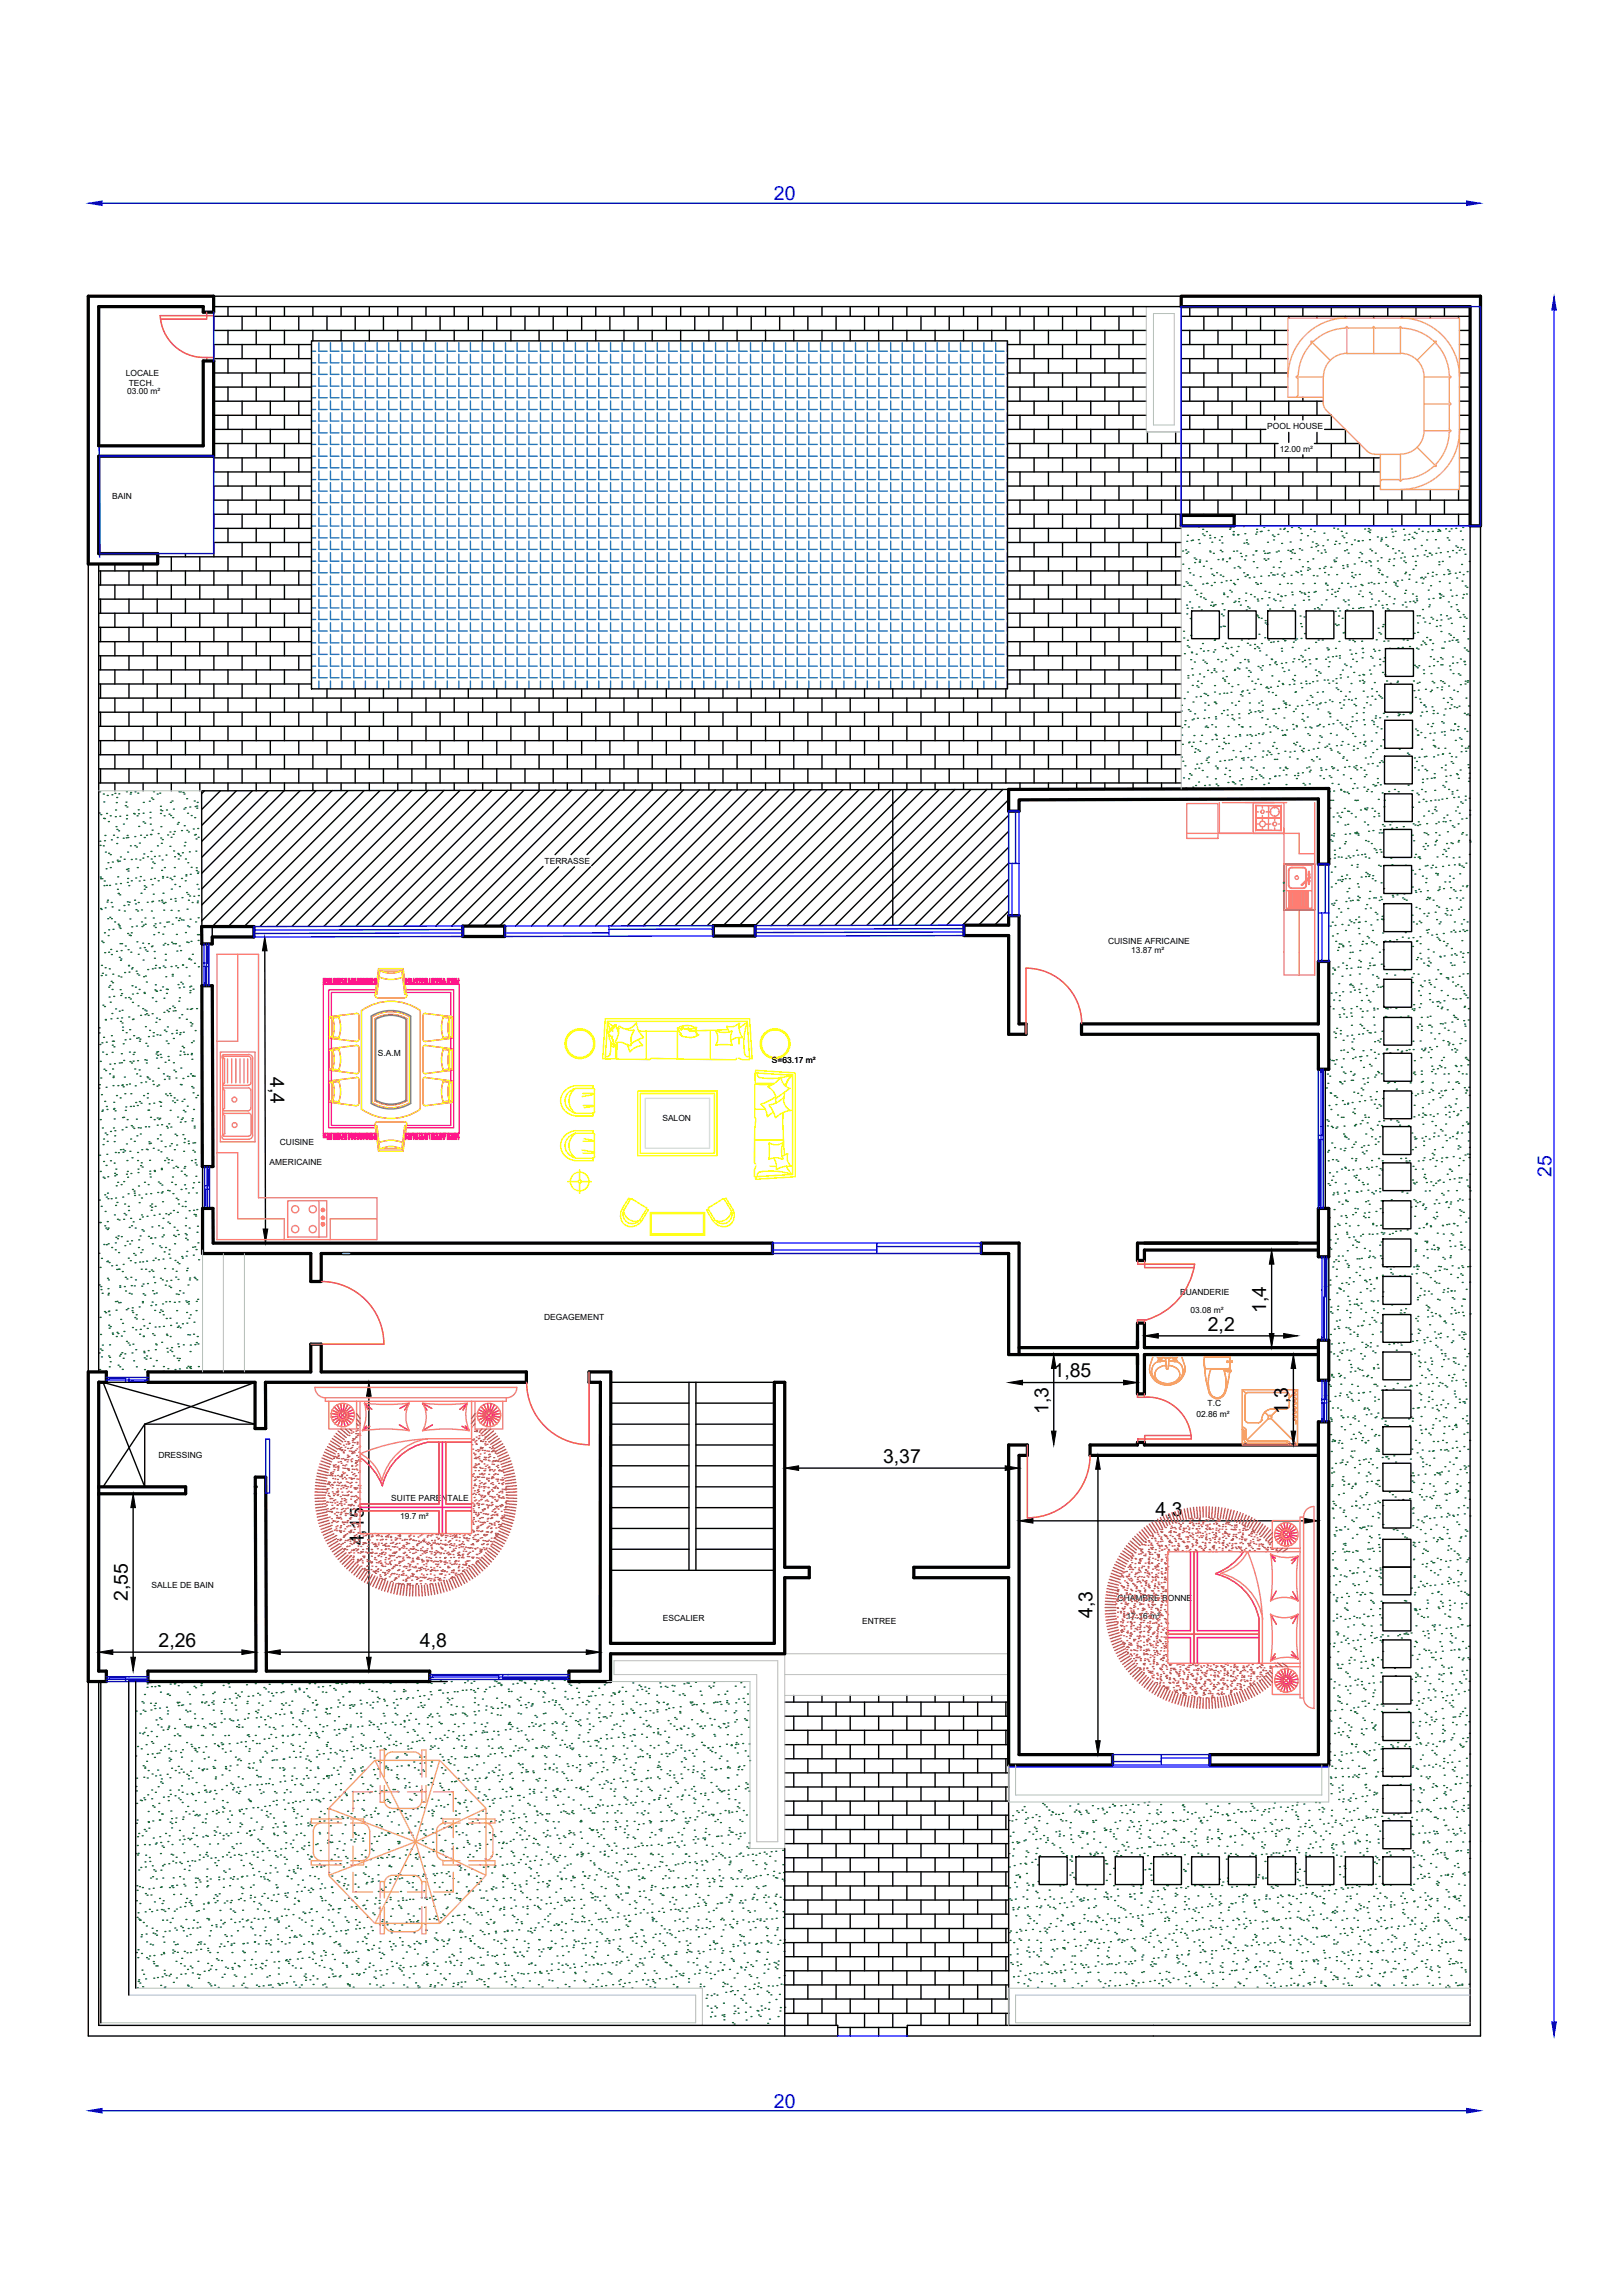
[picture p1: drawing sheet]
<svg xmlns="http://www.w3.org/2000/svg" width="297mm" height="420mm" viewBox="0 0 297 420" stroke-linecap="round" stroke-linejoin="round" font-family="sans-serif">
<defs><g id="words">
<g font-size="3.6" fill="#00f">
<text x="141.6" y="36.7">20</text>
<text x="284" y="215.4" transform="rotate(-90 284 215.4)">25</text>
<text x="141.6" y="385.9">20</text>
</g>
<g font-size="3.6">
<text x="49.5" y="197.1" transform="rotate(90 49.5 197.1)">4,4</text>
<text x="221.1" y="243.6">2,2</text>
<text x="231.8" y="240.4" transform="rotate(-90 231.8 240.4)">1,4</text>
<text x="192.8" y="252.1">1,85</text>
<text x="191.9" y="258.9" transform="rotate(-90 191.9 258.9)">1,3</text>
<text x="235.7" y="258.9" transform="rotate(-90 235.7 258.9)">1,3</text>
<text x="161.6" y="267.8">3,37</text>
<text x="211.5" y="277.5">4,3</text>
<text x="66.6" y="282.9" transform="rotate(-90 66.6 282.9)">4,15</text>
<text x="23.4" y="293.2" transform="rotate(-90 23.4 293.2)">2,55</text>
<text x="200" y="296.2" transform="rotate(-90 200 296.2)">4,3</text>
<text x="29" y="301.5">2,26</text>
<text x="76.9" y="301.5">4,8</text>
</g>
<g font-size="1.5">
<text x="23" y="68.7">LOCALE</text>
<text x="23.6" y="70.6">TECH.</text>
<text x="23.3" y="72.2">03.00 m²</text>
<text x="231.9" y="78.6">POOL HOUSE</text>
<text x="234.2" y="82.7">12.00 m²</text>
<text x="20.5" y="91.4">BAIN</text>
<text x="99.7" y="158.1">TERRASSE</text>
<text x="202.8" y="172.8">CUISINE AFRICAINE</text>
<text x="207" y="174.5">13.87 m²</text>
<text x="69.2" y="193.3">S.A.M</text>
<text x="141.3" y="194.7">S=63.17 m²</text>
<text x="51.2" y="209.7">CUISINE</text>
<text x="121.2" y="205.3">SALON</text>
<text x="49.3" y="213.4">AMERICAINE</text>
<text x="216" y="237.2">BUANDERIE</text>
<text x="99.6" y="241.6">DEGAGEMENT</text>
<text x="217.9" y="240.4">03.08 m²</text>
<text x="221" y="257.3">T.C</text>
<text x="219" y="259.5">02.86 m²</text>
<text x="29" y="266.9">DRESSING</text>
<text x="71.6" y="274.8">SUITE PARENTALE</text>
<text x="73.2" y="278">19.7 m²</text>
<text x="27.7" y="290.7">SALLE DE BAIN</text>
<text x="204.5" y="293.2">CHAMBRE BONNE</text>
<text x="121.3" y="296.8">ESCALIER</text>
<text x="157.8" y="297.3">ENTREE</text>
<text x="206.2" y="296.4">17.16 m²</text>
</g>
</g></defs>
<!-- layer: FUR -->
<g fill="none" stroke="#dda500" stroke-width=".25">
<path d="M69.8 177.8a4.3 4.3 0 0 0 3.5 0M73.7 178.9a5.4 5.4 0 0 1-4.3 0M60.3 195.7l1.7 .2M60.8 186.1v4M60.8 192v4M60.8 197.8v4M60.8 186.4a4.3 4.3 0 0 1 0 3.5M60.8 192.2a4.3 4.3 0 0 1 0 3.5M60.8 198.1a4.3 4.3 0 0 1 0 3.5M62 186.2l-1.7 .2M62 192.1l-1.7 .2M62 198l-1.7 .2"/>
<path d="M62.1 186.4l.2 1.8-.3 1.8-1.7-.2M62.1 192.3l.2 1.8-.3 1.7M62.1 198.1l.2 1.8-.3 1.8M62.1 195.7v.4M62.1 189.8l.1 .5M62.1 196l.1 .1M62.1 186v.4M62.1 197.7v.4M62.2 185.9l-.1 .1M62.2 191.8l-.1 .5M62.2 197.6l-.1 .2M65.2 191.4l-4.9 .6v3.9l4.9 .7"/>
<path d="M65.2 197.3l-4.9 .6v3.9l4.9 .6M65.2 185.5l-4.9 .6v4l4.9 .6M65.2 191.4l.4 .1 .1 .3v4.4l-.1 .3-.4 .1M65.2 197.2l.4 .1 .1 .3M65.2 185.5l.4 .1 .1 .3M65.7 197.7v4.3l-.1 .3-.4 .1M65.7 185.9v4.4M65.7 190.3l-.1 .3-.4 .1M66.2 185v18.1M66.2 185a9.3 9.3 0 0 1 10.7 0M68.1 186.2v15.7M68.1 186.2a6.7 6.7 0 0 1 6.9 0"/>
<path d="M68.6 186.5v15.1M68.6 186.5a5.9 5.9 0 0 1 5.9 0M68.7 182.2l.6-4.9h4.5l.6 4.9M68.7 181.9h.3l.5-4.1h4.1l.5 4.1h.3M68.7 182.2l.1 .3 .3 .2M69.1 182.7h4.9M74.4 182.2l-.1 .3-.3 .2M74.5 186.5v15.1M75 186.2v15.7M76.9 185v18.1M77.4 197.7v4.3l.1 .3 .4 .1M77.4 185.9v4.4"/>
<path d="M77.4 190.3l.1 .3 .4 .1M77.8 197.3l5 .6v3.9l-5 .6M77.8 191.4l5 .6v3.9l-5 .7M77.8 185.5l5 .6v4l-5 .6M77.9 197.2l-.4 .1-.1 .3M77.9 191.4a.4 .4 0 0 0-.5 .4v4.4l.1 .3 .4 .1M77.9 185.5l-.4 .1-.1 .3M80.9 185.9l.1 .1M80.9 191.8l.2 .3-.3 2 .3 1.7M80.9 197.6l.1 .2M81 196l-.1 .1M81 186l.1 .4"/>
<path d="M81 197.7l.1 .4-.3 1.8 .3 1.8M81.1 186.2l1.6 .2M81.1 192.1l1.6 .2M81.1 198l1.6 .2M81.1 195.7l-.1 .4M81.1 189.8l-.2 .5M81.1 186.4l-.3 1.8 .3 1.8M82.3 186.1v4M82.3 192v4M82.3 197.8v4M82.3 186.4a4.3 4.3 0 0 0 0 3.5M82.3 192.2a4.3 4.3 0 0 0 0 3.5"/>
<path d="M82.3 198.1a4.3 4.3 0 0 0 0 3.5M82.7 195.7l-1.6 .2M82.7 189.8l-1.6 .2M60.3 201.5l1.7 .2M62.1 201.5l.1 .5M66.2 203.1a9.3 9.3 0 0 0 10.7 0M68.1 201.9a6.7 6.7 0 0 0 6.9 0M68.6 201.5a5.9 5.9 0 0 0 5.9 0M68.7 205.8l.6 5h4.5l.6-5M68.7 206.2l.3-.1 .5 4.2h4.1l.5-4.2 .3 .1M69.1 205.4h4.9M69.1 205.4l-.3 .1-.1 .3"/>
<path d="M69.4 209.2a5.4 5.4 0 0 1 4.3 0M69.8 210.3a4.3 4.3 0 0 1 3.5 0M74 205.4l.3 .1 .1 .3M81.1 201.5l-.2 .5M82.7 201.5l-1.6 .2"/>
</g>
<!-- layer: TIL -->
<g fill="none" stroke="#f0f" stroke-width=".25">
<path d="M59.2 179.1v1.1M59.4 179.1l.1 1.1M59.6 179.1v1.1M59.9 179.1v1.1M60.2 179.1v1.1M60.4 179.1v1.1M60.6 179.1l.1 1.1M61 179.1v1.1M61.2 179.1l.1 1.1M61.5 179.1v1.1M61.8 179.1v1.1M62 179.1v1.1"/>
<path d="M62.2 179.1v1.1M62.4 179.1v1.1M62.7 179.1v1.1M62.9 179.1l.1 1.1M63.2 179.1v1.1M63.4 179.1l.1 1.1M63.7 179.1l.1 1.1M64 179.1l.1 1.1M64.3 179.1v1.1M64.5 179.1l.1 1.1M64.8 179.1v1.1M65.1 179.1v1.1"/>
<path d="M65.3 179.1v1.1M65.5 179.1l.1 1.1M65.7 179.1l.1 1.1M66 179.1l.1 1.1M66.2 179.1l.1 1.1M66.5 179.1l.1 1.1M66.8 179.1v1.1M67 179.1l.1 1.1M67.3 179.1v1.1M67.5 179.1v1.1M67.8 179.1v1.1M68 179.1v1.1"/>
<path d="M68.2 179.1v1.1M68.5 179.1v1.1M68.7 179.1l.1 1.1M68.8 179.2l.1 .8M74.2 179.1l.1 1.1M74.5 179.1v1.1M74.8 179.1l-.1 1.1M75 179.1v1.1M75.1 179.2l.2 1M75.3 179.2l.2 1M75.7 179.1v1.1M76 179.1v1.1"/>
<path d="M76.2 179.1l.1 1.1M76.4 179.1l.1 1.1M76.7 179.1v1.1M76.9 179.1v1.1M77.1 179.1v1.1M77.3 179.1l.1 1.1M77.6 179.1v1.1M77.8 179.1v1.1M78.1 179.1v1.1M78.2 179.2l.2 1M78.7 179.1l-.1 1.1M79.1 179.2l-.2 1.1"/>
<path d="M79.1 179.1v1.1M79.4 179.1v1.1M79.6 179.1v1.1M79.8 179.1l.1 1.1M80.1 179.1v1.1M80.3 179.1l.1 1.1M80.5 179.1l.1 1.1M80.8 179.1l.1 1.1M81.1 179.1v1.1M81.2 179.2l.2 1M81.4 179.2l.2 1M81.9 179.1v1.1"/>
<path d="M82.1 179.1v1.1M82.3 179.1l.1 1.1M82.6 179.1v1.1M82.8 179.1l.1 1.1M83.1 179.1v1.1M83.3 179.1v1.1M83.6 179.1v1.1M83.8 179.1l.1 1.1M84 179.1v1.1M60.6 190.1v1.9M60.6 196v1.9M68.7 181.7h-8.1v4.4"/>
<path d="M68.8 181.2h-8.7v25.3h8.6M68.9 180.2h-9.7v27.3h9.7M74.2 180.2h9.8v27.3h-9.8M74.3 181.2h8.7v25.3h-8.7M74.3 181.7h8.2v4.4M82.5 190.1v1.9M82.5 196v1.9M59.2 207.5v.8M59.5 207.5l-.1 .8M59.6 207.5v.8M59.9 207.5v1.1M60.2 207.5v1.1"/>
<path d="M60.4 207.5v1.1M60.6 201.8v4.2h8.1M60.7 207.5l-.1 1.1M61 207.5v1.1M61.3 207.5l-.1 1.1M61.5 207.5v1.1M61.8 207.5v1.1M62 207.5v1.1M62.2 207.5v1.1M62.4 207.5v1.1M62.7 207.5v1.1M63 207.5l-.1 1.1"/>
<path d="M63.2 207.5v1.1M63.5 207.5l-.1 1.1M63.8 207.5l-.1 1.1M64.1 207.5l-.1 1.1M64.3 207.5v1.1M64.6 207.5l-.1 1.1M64.8 207.5v1.1M65.1 207.5v1.1M65.3 207.5v1.1M65.6 207.5l-.1 1.1M65.8 207.5l-.1 1.1M66.1 207.5l-.1 1.1"/>
<path d="M66.3 207.5l-.1 1.1M66.6 207.5l-.1 1.1M66.8 207.5v1.1M67.1 207.5l-.1 1.1M67.3 207.5v1.1M67.5 207.5v1.1M67.8 207.5v1.1M68 207.5v1.1M68.2 207.5v1.1M68.5 207.5v1.1M68.8 207.5l-.1 1.1M68.9 207.8l-.1 .8"/>
<path d="M74.3 207.5l-.1 1.1M74.5 207.5v1.1M74.7 207.5l.1 1.1M75 207.5v1.1M75.3 207.5l-.2 1.1M75.5 207.5l-.2 1.1M75.7 207.5v1.1M76 207.5v1.1M76.3 207.5l-.1 1.1M76.5 207.5l-.1 1.1M76.7 207.5v1.1M76.9 207.5v1.1"/>
<path d="M77.1 207.5v1.1M77.4 207.5l-.1 1.1M77.6 207.5v1.1M77.8 207.5v1.1M78.1 207.5v1.1M78.4 207.5l-.2 1.1M78.6 207.5l.1 1.1M78.9 207.5l.2 1.1M79.1 207.5v1.1M79.4 207.5v1.1M79.6 207.5v1.1M79.9 207.5l-.1 1.1"/>
<path d="M80.1 207.5v1.1M80.4 207.5l-.1 1.1M80.6 207.5l-.1 1.1M80.9 207.5l-.1 1.1M81.1 207.5v1.1M81.4 207.5l-.2 1.1M81.6 207.5l-.2 1.1M81.9 207.5v1.1M82.1 207.5v1.1M82.4 207.5l-.1 1.1M82.5 201.8v4.2h-8.1M82.6 207.5v1.1"/>
<path d="M82.9 207.5l-.1 1.1M83.1 207.5v1.1M83.3 207.5v1.1M83.6 207.5v1.1M83.9 207.5l-.1 1.1M84 207.5v1.1"/>
</g>
<!-- layer: FUR1 -->
<path d="M67.9 186a6.8 6.8 0 0 1 7.3 .1v15.9a7 7 0 0 1-7.3 0zM68.8 186.6v14.9M68.8 186.6a5.6 5.6 0 0 1 5.5 0M74.3 186.6v14.9M68.8 201.4a5.6 5.6 0 0 0 5.5 0" fill="none" stroke="#808080" stroke-width=".25"/>
<!-- layer: FMCHAIR -->
<g fill="none" stroke="#ff0" stroke-width=".25">
<path d="M105.4 199.3a2.29 2.29 0 0 0-2 2.2 2.29 2.29 0 0 0 2 2.3M108.5 199.3l-3.2-.1a2.77 2.77 0 0 0 0 4.6h3.2M108.5 199.2l.3 .3M108.5 199.3v-.5h-3.2a2.76 2.76 0 0 0-2.7 2.7 2.76 2.76 0 0 0 2.8 2.8h3.1v-.5l.3-.3v-4M110.8 186.5h26.4l.5 7.3h-.5l-.4-6.8h-25.6l-.4 6.8h-.5zM110.8 193.7v.2l1.8-.1 .2-.1M111.2 189.1l.7 .7M111.2 187l1 .9M111.2 189.1h.1M111.2 189.1l.3 .7M111.2 187.1l.4 1.5M111.5 189.9l.2 .7 .5 .8v.1"/>
<path d="M111.6 188.9l-.3 .1M111.7 193l-.4 .4h-.5M111.8 190.8l-.1 2.2M111.9 189.8l.3 .8M112 188.6l.1 .2M112 190.1h-.1M112.1 189.7l-.1 .1M112.1 188.3l.1 .1M112.2 190.6l.2 .6M112.2 190.4v.1M112.3 191.6l-.1 .1 .2-.1M112.3 188.2l-.7 .6"/>
<path d="M112.3 191.7h.1M112.4 191.2l-.1 .3M112.4 187.8a1.92 1.92 0 0 0-1 1.1l-.2 .1M112.5 187.6l-.1 .1M112.5 187.7l-.2 .5M112.6 187.6h.1M112.6 187.6l.4 .8M112.6 187.6v.1M112.6 187.7h.1M112.7 193.7h.1M112.8 193.7v.2l6.1 .1 .3-.2 15.4 .2 .3-.2M112.8 188.2l.4 .1"/>
<path d="M112.9 190.9l-.5 .8M113 190.8l-.1 .1M113 190.9l-.2 2.8-.1-.1v-2.4M113 188.4l.2 .8M113.3 187.9a5.3 5.3 0 0 1-.7 2.9l1.3 .1M113.4 187.9l.5 .3M113.9 190.9l1.2 .4M113.9 188.3l1.1 .3M114.8 191.2l.6 1.4M115 188.6h.9M115.1 191.4h.1M115.5 191.4h-.3"/>
<path d="M115.5 189.8v1.6M115.5 191.1h.1M115.9 188.6l.1 .1M116 188.7l-.5 1.1M116.4 187.2a2.26 2.26 0 0 1-1.8 1.2M116.5 187.3l.4 1.4 .9 1.2M116.7 199.7h14.5v11.9h-14.5zM116.8 190.3l.7 1M116.9 188.8h7.4M117.5 191.4a2.86 2.86 0 0 0-2.1 1.1M117.6 191.3l-.1 .1M117.7 189.9l-2.1 1.2"/>
<path d="M118.3 188.7v5.2M124 188.8v5.1M124 188.2v.1M124 188.2h.1M124 188.2l.1 .2M124 188.2l.3 .1M124.1 188.4l.1 .2M124.2 188.6l.1 .1M124.2 188.7l.2 .3M124.4 189l.2 .2M124.5 189.4h.1M124.5 188.3l.2 .3"/>
<path d="M124.5 189.4l.3 .3M124.6 189.3h-.1M124.6 189.2l-.1 .1M124.6 187.9l-.5 .3M124.6 189.2v.2M124.8 189.7l.8 .2M124.9 188.1h.1M124.9 188l-.1 .2 .1 .1h-.6M125 188.1l.1 .2 .5 .1M125.1 188.3h-.2M125.6 188.3l.3 .1M125.6 189.9h1.4"/>
<path d="M125.9 188.4l.2 .2M125.9 188.3h.6M126 188v.3M126 188.3l.1 .3M126.4 188.4h.1M126.4 188.4l.1 .1M126.4 188.3v.1M126.4 188.4l.2 .2M126.7 187.9l.1 .1M126.7 187.9l-1.3-.1-.8 .1M126.9 187.9l.4 .2M127.2 189.8l-.2 .1"/>
<path d="M127.3 188.6v.3M127.3 188.1v.2M127.3 188.1h.1M127.3 188.2v.4M127.3 188.5l.2 .8-.1-.4M127.3 188.3v.2M127.3 188.1l-.9 .2M127.5 189.3l.2 .2M127.5 189.3l.1 .1M127.6 189.4h.1l-.1 .2-.4 .2M127.7 189.4h.1M130 188.7v5.2"/>
<path d="M131 188.8h.1M131 188.8a2.26 2.26 0 0 1 0 2.5M131 188.7a5.2 5.2 0 0 0 3 .1v.1M131 191.2l.1 .1 1.4-.1 1.4 .1M133 188l.4 .9M133.1 187.9l-.1 .1M133.3 188.5l-7.1 .3M134 188.9a2.86 2.86 0 0 0 0 2.4M134 191.3h-.1M135.2 193.7l.7 .3h1.2v-.3M135.2 187.3a2.01 2.01 0 0 1-2.1 .6M135.2 187.4h.1"/>
<path d="M135.2 190v1.2M135.3 187.4a3.8 3.8 0 0 0 .5 2.5M135.8 190a2.56 2.56 0 0 0-2 .4M135.9 189.9l-.1 .1M136.8 187.1a10.2 10.2 0 0 0-.3 6.2l.3 .2 .4-.1M136.8 187l-.6 .5-.9 .6M138.3 196l7.2 .4v19l-7.2 .5v-.5l6.8-.4v-18.1l-6.8-.5zM138.3 198.4h.1M138.4 196.4h-.2v1.9l.1 .1-.1 .1-.1 6.1 .2 .3-.2 1.9v6.1l.2 .2M138.6 196.4l.1 .5 .4 .4M139.1 197.3l1.8 .1 1.9-.1M140.6 198.9a3.5 3.5 0 0 1 1.5 2.1"/>
<path d="M141.7 198.4h-3.4l3 .3M142.8 197.2l-1 1.1-1.2 .6M143 197.3a2.26 2.26 0 0 0 1.5 1.9M143.6 199.9l-.2 1.6M144.4 199.3h.1M144.5 199.3l-2.4 1.7M144.9 196.8l-2 .5M145.1 196.8a3.5 3.5 0 0 0-1.3 2M103.9 216.3h1.9M105.3 207.5h3.2M105.3 207.5a2.77 2.77 0 0 0 0 4.5h3.2M105.3 212.5a2.74 2.74 0 0 1-2.7-2.8 2.74 2.74 0 0 1 2.8-2.7h3.1v.5l.3 .3v4.1l-.3 .1v.5h-3.2"/>
<path d="M105.4 207.5a2.29 2.29 0 0 0-2 2.2 2.29 2.29 0 0 0 2 2.3M106.1 214.2v1.8M106.1 216.6v1.9M106.4 216.3h1.8M106.5 210.6l2.3 .4-.3 .1h-1.8M106.7 200.2l2.1 .1-2.3 .4M106.8 202.4l2 .1-1.9 .3M106.9 208.5l1.9 .3-2 .1M115.3 219.6l-1.2 2.1M115.4 219.5l-.4-.1-1.2 2M115.6 219.5l2.7 1.6M115.7 219.5l-.3 .1"/>
<path d="M117.2 200.2h13.6v10.9h-13.6zM132.3 219.5l-2.6 1.6M132.3 219.5l.3 .1M132.6 219.5l.3-.1 1.2 2a2.08 2.08 0 0 1-.7 2.9 2.08 2.08 0 0 1-2.8-.7M132.6 219.6l1.2 2.1M138.1 203.1h1.9M138.1 208.7h5.2M138.4 213.4l-.3 .8v1.2h.3M139.3 202.2a2.86 2.86 0 0 1 1.1 2.1M140.7 212.1v.1a4.5 4.5 0 0 1 2.5 0M140.8 209.3h-.1l.1 1.4-.1 1.4M140.8 202.4l1.2 2.2"/>
<path d="M140.8 202.3v.1M140.9 213.5h1.2M141.5 203.6l-1 .8h-.1M141.6 212a4.2 4.2 0 0 1 .5 2.1l.5-.3a3.8 3.8 0 0 1 2.1-.3M141.9 200.8l.1 .1M141.9 200.8l-2.6 1.4M141.9 200.9l.2 1M143.3 212.1l-.1 .1M143.3 209.3h.1M143.3 209.2a2.26 2.26 0 0 1-2.5 0M143.3 209.2l-.3 1.5 .3 1.4M143.3 203.7v3.5l.3 4.3"/>
<path d="M143.3 201l-1.1 .9-1.4 .4M143.3 201l.2 .1M143.4 201.1a2.26 2.26 0 0 0 1.2 2.2M143.9 213.5l.6 1 .6 .5M144 211.2l-.9 .5M144.1 211.3h.1M144.2 211.3a2.01 2.01 0 0 0 .5 2.1M144.6 203.3h.1M144.6 203.3l-1.4 .4-1.2 .9M144.7 213.5h.1M144.9 215a10.2 10.2 0 0 0-6.1-.3l-.2 .3v.4M113.8 221.4a2.08 2.08 0 0 0 .7 2.9 2.08 2.08 0 0 0 2.9-.7"/>
<path d="M114.1 221.6a1.77 1.77 0 0 0 .7 2.2 1.77 1.77 0 0 0 2.3-.4 2.12 2.12 0 0 1-3-1.8M118.3 221.1v.3l.3 .1-1.2 2.1M118.3 221.4l-1.3 2M119 222h10v4.1h-10zM119.2 222.2h9.6v3.7h-9.6zM129.6 221.4l-.3 .1 1.2 2.1M129.7 221.4l1.2 2M129.7 221.1v.3M130.9 223.4a2.12 2.12 0 0 0 3-1.8 1.75 1.75 0 0 1-.7 2.2 1.75 1.75 0 0 1-2.3-.4z"/>
<circle cx="106.1" cy="191.1" r="2.52"/>
<circle cx="106.1" cy="191.1" r="2.73"/>
<circle cx="141.9" cy="191.1" r="2.52"/>
<circle cx="141.9" cy="191.1" r="2.73"/>
<circle cx="106.1" cy="216.3" r=".28"/>
<circle cx="106.1" cy="216.3" r="1.71"/>
</g>
<!-- layer: HA -->
<path d="M118.1 201.1h11.8v9.1h-11.8z" fill="none" stroke="#dcdcdc" stroke-width=".25"/>
<g fill="none" stroke="#bababa" stroke-width=".18">
<path d="M209.8 56.1h6.4v23h-6.4zM211.1 57.4h3.8v20.4h-3.8zM216.2 56.1v38.3M209.8 79.1h6.4M216.2 96.3v48.1M225.9 96.3h44.6M18.1 144.8h18.8M37.1 228.9v22.3M40.9 229.5v21.7M44.7 229.5v21.7M112.4 304h30v33.2h-3.9v-30.6h-26.1zM143.6 301.5v36.9h-6.3v-30.6h-26.2"/>
<path d="M143.6 310.4h41M143.6 306.6h41M143.6 302.8h41M184.6 323.1v6.8h58.6v-6.8M185.9 323.1v5.5h56v-5.5M18.1 364v6.8M23.6 365.3h103.7v5h-108.9M24.8 364h103.8v6.8M269.1 365.3h-83.2v5h83.2M269.1 364h-84.5v6.8"/>
</g>
<g fill="none" stroke="#000" stroke-width=".25">
<path d="M39.1 57.9h170.7M39.1 57.9v2.6M41.7 56.1v1.8M44.3 57.9v2.6M46.9 56.1v1.8M49.5 57.9v2.6M52.1 56.1v1.8M54.7 57.9v2.6M57.3 56.1v1.8M59.8 57.9v2.6M62.4 56.1v1.8M65 57.9v2.6"/>
<path d="M67.6 56.1v1.8M70.2 57.9v2.6M72.8 56.1v1.8M75.4 57.9v2.6M78 56.1v1.8M80.5 57.9v2.6M83.1 56.1v1.8M85.7 57.9v2.6M88.3 56.1v1.8M90.9 57.9v2.6M93.5 56.1v1.8M96.1 57.9v2.6"/>
<path d="M98.7 56.1v1.8M101.2 57.9v2.6M103.8 56.1v1.8M106.5 57.9v2.6M109 56.1v1.8M111.6 57.9v2.6M114.2 56.1v1.8M116.8 57.9v2.6M119.4 56.1v1.8M121.9 57.9v2.6M124.6 56.1v1.8M127.2 57.9v2.6"/>
<path d="M129.7 56.1v1.8M132.3 57.9v2.6M134.9 56.1v1.8M137.5 57.9v2.6M140.1 56.1v1.8M142.7 57.9v2.6M145.3 56.1v1.8M147.9 57.9v2.6M150.4 56.1v1.8M153 57.9v2.6M155.6 56.1v1.8M158.2 57.9v2.6"/>
<path d="M160.8 56.1v1.8M163.4 57.9v2.6M166 56.1v1.8M168.6 57.9v2.6M171.1 56.1v1.8M173.7 57.9v2.6M176.3 56.1v1.8M178.9 57.9v2.6M181.5 56.1v1.8M184.1 57.9v2.6M186.7 56.1v1.8M189.3 57.9v2.6"/>
<path d="M191.9 56.1v1.8M194.5 57.9v2.6M197 56.1v1.8M199.6 57.9v2.6M202.2 56.1v1.8M204.8 57.9v2.6M207.4 56.1v1.8M216.2 57.9h52.9M217.7 56.1v1.8M220.3 57.9v2.6M222.9 56.1v1.8M225.5 57.9v2.6"/>
<path d="M228.1 56.1v1.8M230.7 57.9v2.6M233.3 56.1v1.8M235.9 57.9v.4M238.4 56.1v1.8M241 57.9v.4M243.7 56.1v1.8M246.2 57.9v.4M248.8 56.1v1.8M251.4 57.9v.4M254 56.1v1.8M256.6 57.9v.4"/>
<path d="M259.2 56.1v1.8M261.8 57.9v.4M264.4 56.1v1.8M266.9 57.9v.4M39.1 60.5h170.7M39.1 63.1h17.9M39.1 68.3h17.9M39.1 70.9h17.9M39.1 73.4h17.9M39.1 76h17.9M39.1 78.6h17.9M39.1 63.1v2.6h17.9"/>
<path d="M39.1 68.3v2.6M39.1 73.4v2.6M39.1 78.6v2.6M41.7 60.5v2.6M41.7 65.7v2.6M41.7 70.9v2.5M41.7 76v2.6M44.3 63.1v2.6M44.3 68.3v2.6M44.3 73.4v2.6M44.3 78.6v2.6M46.9 60.5v2.6"/>
<path d="M46.9 65.7v2.6M46.9 70.9v2.5M46.9 76v2.6M49.5 63.1v2.6M49.5 68.3v2.6M49.5 73.4v2.6M49.5 78.6v2.6M52.1 60.5v2.6M52.1 65.7v2.6M52.1 70.9v2.5M52.1 76v2.6M54.7 63.1v2.6"/>
<path d="M54.7 68.3v2.6M54.7 73.4v2.6M54.7 78.6v2.6M57.3 60.5v1.9M62.4 60.5v1.9M67.6 60.5v1.9M72.8 60.5v1.9M78 60.5v1.9M83.1 60.5v1.9M88.3 60.5v1.9M93.5 60.5v1.9M98.7 60.5v1.9"/>
<path d="M103.8 60.5v1.9M109 60.5v1.9M114.2 60.5v1.9M119.4 60.5v1.9M124.6 60.5v1.9M129.7 60.5v1.9M134.9 60.5v1.9M140.1 60.5v1.9M145.3 60.5v1.9M150.4 60.5v1.9M155.6 60.5v1.9M160.8 60.5v1.9"/>
<path d="M166 60.5v1.9M171.1 60.5v1.9M176.3 60.5v1.9M181.5 60.5v1.9M184.4 63.1h25.4M184.4 65.7h25.4M184.4 68.3h25.4M184.4 70.9h25.4M184.4 73.4h25.4M184.4 76h25.4M184.4 78.6h25.4M186.7 60.5v2.6"/>
<path d="M186.7 65.7v2.6M186.7 70.9v2.5M186.7 76v2.6M189.3 63.1v2.6M189.3 68.3v2.6M189.3 73.4v2.6M189.3 78.6v2.6M191.9 60.5v2.6M191.9 65.7v2.6M191.9 70.9v2.5M191.9 76v2.6M194.5 63.1v2.6"/>
<path d="M194.5 68.3v2.6M194.5 73.4v2.6M194.5 78.6v2.6M197 60.5v2.6M197 65.7v2.6M197 70.9v2.5M197 76v2.6M199.6 63.1v2.6M199.6 68.3v2.6M199.6 73.4v2.6M199.6 78.6v2.6M202.2 60.5v2.6"/>
<path d="M202.2 65.7v2.6M202.2 70.9v2.5M202.2 76v2.6M204.8 63.1v2.6M204.8 68.3v2.6M204.8 73.4v2.6M204.8 78.6v2.6M207.4 60.5v2.6M207.4 65.7v2.6M207.4 70.9v2.5M207.4 76v2.6M210 79.1v2.1"/>
<path d="M215.2 79.1v2.1M216.2 60.5h19.5M216.2 63.1h19.5M216.2 65.7h19.5M216.2 68.3h19.5M216.2 70.9h19.5M216.2 73.4h26M216.2 76h27.5v2.6M216.2 78.6h15.5M217.7 60.5v2.6M217.7 65.7v2.6M217.7 70.9v2.5"/>
<path d="M217.7 76v2.6M220.3 63.1v2.6M220.3 68.3v2.6M220.3 73.4v2.6M220.3 78.6v2.6M222.9 60.5v2.6M222.9 65.7v2.6M222.9 70.9v2.5M222.9 76v2.6M225.5 63.1v2.6M225.5 68.3v2.6M225.5 73.4v2.6"/>
<path d="M225.5 78.6v2.6M228.1 60.5v2.6M228.1 65.7v2.6M228.1 70.9v2.5M228.1 76v2.6M230.7 63.1v2.6M230.7 68.3v2.6M230.7 73.4v2.6M230.7 78.6v2.6M233.3 60.5v2.6M233.3 65.7v2.6M233.3 70.9v2.5"/>
<path d="M233.3 76v.9M235.9 73.4v2.6M235.9 79.2v1.8M238.4 72.7v.7M238.4 76v.9M241 73.4v2.6M241 79.2v2M242.4 78.6h3.8v2.6M267.1 60.5h2M267.1 63.1h2M267.1 65.7h2M267.1 68.3h2"/>
<path d="M267.1 70.9h2M267.1 73.4h2M267.1 76h2M267.1 78.6h2M39.1 81.2h17.9M39.1 83.8h17.9M39.1 86.4h17.9M39.1 89h17.9M39.1 91.6h17.9M39.1 94.1h17.9M39.1 96.7h17.9M39.1 99.3h17.9"/>
<path d="M39.1 83.8v2.6M39.1 89v2.6M39.1 94.1v2.6M39.1 99.3v2.6M41.7 81.2v2.6M41.7 86.4v2.6M41.7 91.6v2.5M41.7 96.7v2.6M44.3 83.8v2.6M44.3 89v2.6M44.3 94.1v2.6M44.3 99.3v2.6"/>
<path d="M46.9 81.2v2.6M46.9 86.4v2.6M46.9 91.6v2.5M46.9 96.7v2.6M49.5 83.8v2.6M49.5 89v2.6M49.5 94.1v2.6M49.5 99.3v2.6M52.1 81.2v2.6M52.1 86.4v2.6M52.1 91.6v2.5M52.1 96.7v2.6"/>
<path d="M54.7 83.8v2.6M54.7 89v2.6M54.7 94.1v2.6M54.7 99.3v2.6M184.4 81.2h49.5M184.4 83.8h68.2M184.4 86.4h68.2M184.4 89h68.2M184.4 91.6h84.7M184.4 94.1h84.7M184.4 96.7h31.8M184.4 99.3h31.8"/>
<path d="M186.7 81.2v2.6M186.7 86.4v2.6M186.7 91.6v2.5M186.7 96.7v2.6M189.3 83.8v2.6M189.3 89v2.6M189.3 94.1v2.6M189.3 99.3v2.6M191.9 81.2v2.6M191.9 86.4v2.6M191.9 91.6v2.5M191.9 96.7v2.6"/>
<path d="M194.5 83.8v2.6M194.5 89v2.6M194.5 94.1v2.6M194.5 99.3v2.6M197 81.2v2.6M197 86.4v2.6M197 91.6v2.5M197 96.7v2.6M199.6 83.8v2.6M199.6 89v2.6M199.6 94.1v2.6M199.6 99.3v2.6"/>
<path d="M202.2 81.2v2.6M202.2 86.4v2.6M202.2 91.6v2.5M202.2 96.7v2.6M204.8 83.8v2.6M204.8 89v2.6M204.8 94.1v2.6M204.8 99.3v2.6M207.4 81.2v2.6M207.4 86.4v2.6M207.4 91.6v2.5M207.4 96.7v2.6"/>
<path d="M210 83.8v2.6M210 89v2.6M210 94.1v2.6M210 99.3v2.6M212.6 81.2v2.6M212.6 86.4v2.6M212.6 91.6v2.5M212.6 96.7v2.6M215.2 83.8v2.6M215.2 89v2.6M215.2 94.1v2.6M215.2 99.3v2.6"/>
<path d="M217.7 81.2v2.6M217.7 86.4v2.6M217.7 91.6v2.5M220.3 83.8v2.6M220.3 89v2.6M220.3 94.1v.3M222.9 81.2v2.6M222.9 86.4v2.6M222.9 91.6v2.5M225.5 83.8v2.6M225.5 89v2.6M225.5 94.1v.3"/>
<path d="M228.1 81.2v2.6M228.1 86.4v2.6M228.1 91.6v2.5M230.7 83.8v2.6M230.7 89v2.6M230.7 94.1v2.2M233.3 81.2v2.6M233.3 86.4v2.6M233.3 91.6v2.5M235.9 83.8v2.6M235.9 89v2.6M235.9 94.1v2.2"/>
<path d="M238.4 83.3v.5M238.4 86.4v2.6M238.4 91.6v2.5M240.6 81.2h8.2v2.6M241 83.8v2.6M241 89v2.6M241 94.1v2.2M243.7 81.2v2.6M243.7 86.4v2.6M243.7 91.6v2.5M246.2 83.8v2.6M246.2 89v2.6"/>
<path d="M246.2 94.1v2.2M248.8 86.4v2.6M248.8 91.6v2.5M251.4 83.8v2.6M251.4 89v2.6M251.4 94.1v2.2M254 91.6v2.5M256.6 89.6v2M256.6 94.1v2.2M259.2 91.6v2.5M261.8 89.6v2M261.8 94.1v2.2"/>
<path d="M264.4 91.6v2.5M266.9 89.6v2M266.9 94.1v2.2M267.1 81.2h2M267.1 83.8h2M267.1 86.4h2M267.1 89h2M18.1 104.5h38.9M18.1 107.1h38.9M18.1 109.7h38.9M18.1 112.3h38.9M18.1 114.9h38.9"/>
<path d="M18.1 117.5h38.9M18.4 104.5v2.6M18.4 109.7v2.6M18.4 114.9v2.6M21 103.3v1.2M21 107.1v2.6M21 112.3v2.6M21 117.5v2.6M23.6 104.5v2.6M23.6 109.7v2.6M23.6 114.9v2.6M26.2 103.3v1.2"/>
<path d="M26.2 107.1v2.6M26.2 112.3v2.6M26.2 117.5v2.6M28.8 104.5v2.6M28.8 109.7v2.6M28.8 114.9v2.6M28.9 101.9h28.1M31.4 101.9v2.6M31.4 107.1v2.6M31.4 112.3v2.6M31.4 117.5v2.6M33.9 101.3v.6"/>
<path d="M33.9 104.5v2.6M33.9 109.7v2.6M33.9 114.9v2.6M36.6 101.9v2.6M36.6 107.1v2.6M36.6 112.3v2.6M36.6 117.5v2.6M39.1 104.5v2.6M39.1 109.7v2.6M39.1 114.9v2.6M41.7 101.9v2.6M41.7 107.1v2.6"/>
<path d="M41.7 112.3v2.6M41.7 117.5v2.6M44.3 104.5v2.6M44.3 109.7v2.6M44.3 114.9v2.6M46.9 101.9v2.6M46.9 107.1v2.6M46.9 112.3v2.6M46.9 117.5v2.6M49.5 104.5v2.6M49.5 109.7v2.6M49.5 114.9v2.6"/>
<path d="M52.1 101.9v2.6M52.1 107.1v2.6M52.1 112.3v2.6M52.1 117.5v2.6M54.7 104.5v2.6M54.7 109.7v2.6M54.7 114.9v2.6M184.4 101.9h31.8M184.4 104.5h31.8M184.4 107.1h31.8M184.4 109.7h31.8M184.4 112.3h31.8"/>
<path d="M184.4 114.9h31.8M184.4 117.5h31.8M186.7 101.9v2.6M186.7 107.1v2.6M186.7 112.3v2.6M186.7 117.5v2.6M189.3 104.5v2.6M189.3 109.7v2.6M189.3 114.9v2.6M191.9 101.9v2.6M191.9 107.1v2.6M191.9 112.3v2.6"/>
<path d="M191.9 117.5v2.6M194.5 104.5v2.6M194.5 109.7v2.6M194.5 114.9v2.6M197 101.9v2.6M197 107.1v2.6M197 112.3v2.6M197 117.5v2.6M199.6 104.5v2.6M199.6 109.7v2.6M199.6 114.9v2.6M202.2 101.9v2.6"/>
<path d="M202.2 107.1v2.6M202.2 112.3v2.6M202.2 117.5v2.6M204.8 104.5v2.6M204.8 109.7v2.6M204.8 114.9v2.6M207.4 101.9v2.6M207.4 107.1v2.6M207.4 112.3v2.6M207.4 117.5v2.6M210 104.5v2.6M210 109.7v2.6"/>
<path d="M210 114.9v2.6M212.6 101.9v2.6M212.6 107.1v2.6M212.6 112.3v2.6M212.6 117.5v2.6M215.2 104.5v2.6M215.2 109.7v2.6M215.2 114.9v2.6M18.1 120.1h38.9M18.1 122.6h38.9M18.1 125.2h38.9M18.1 127.8h198.1"/>
<path d="M18.1 130.4h198.1M18.1 133h198.1M18.1 135.6h198.1M18.1 138.2h198.1M18.4 120.1v2.5M18.4 125.2v2.6M18.4 130.4v2.6M18.4 135.6v2.6M21 122.6v2.6M21 127.8v2.6M21 133v2.6M21 138.2v2.6"/>
<path d="M23.6 120.1v2.5M23.6 125.2v2.6M23.6 130.4v2.6M23.6 135.6v2.6M26.2 122.6v2.6M26.2 127.8v2.6M26.2 133v2.6M26.2 138.2v2.6M28.8 120.1v2.5M28.8 125.2v2.6M28.8 130.4v2.6M28.8 135.6v2.6"/>
<path d="M31.4 122.6v2.6M31.4 127.8v2.6M31.4 133v2.6M31.4 138.2v2.6M33.9 120.1v2.5M33.9 125.2v2.6M33.9 130.4v2.6M33.9 135.6v2.6M36.6 122.6v2.6M36.6 127.8v2.6M36.6 133v2.6M36.6 138.2v2.6"/>
<path d="M39.1 120.1v2.5M39.1 125.2v2.6M39.1 130.4v2.6M39.1 135.6v2.6M41.7 122.6v2.6M41.7 127.8v2.6M41.7 133v2.6M41.7 138.2v2.6M44.3 120.1v2.5M44.3 125.2v2.6M44.3 130.4v2.6M44.3 135.6v2.6"/>
<path d="M46.9 122.6v2.6M46.9 127.8v2.6M46.9 133v2.6M46.9 138.2v2.6M49.5 120.1v2.5M49.5 125.2v2.6M49.5 130.4v2.6M49.5 135.6v2.6M52.1 122.6v2.6M52.1 127.8v2.6M52.1 133v2.6M52.1 138.2v2.6"/>
<path d="M54.7 120.1v2.5M54.7 125.2v2.6M54.7 130.4v2.6M54.7 135.6v2.6M57.3 127.8v2.6M57.3 133v2.6M57.3 138.2v2.6M59.8 126.1v1.7M59.8 130.4v2.6M59.8 135.6v2.6M62.4 127.8v2.6M62.4 133v2.6"/>
<path d="M62.4 138.2v2.6M65 126.1v1.7M65 130.4v2.6M65 135.6v2.6M67.6 127.8v2.6M67.6 133v2.6M67.6 138.2v2.6M70.2 126.1v1.7M70.2 130.4v2.6M70.2 135.6v2.6M72.8 127.8v2.6M72.8 133v2.6"/>
<path d="M72.8 138.2v2.6M75.4 126.1v1.7M75.4 130.4v2.6M75.4 135.6v2.6M78 127.8v2.6M78 133v2.6M78 138.2v2.6M80.5 126.1v1.7M80.5 130.4v2.6M80.5 135.6v2.6M83.1 127.8v2.6M83.1 133v2.6"/>
<path d="M83.1 138.2v2.6M85.7 126.1v1.7M85.7 130.4v2.6M85.7 135.6v2.6M88.3 127.8v2.6M88.3 133v2.6M88.3 138.2v2.6M90.9 126.1v1.7M90.9 130.4v2.6M90.9 135.6v2.6M93.5 127.8v2.6M93.5 133v2.6"/>
<path d="M93.5 138.2v2.6M96.1 126.1v1.7M96.1 130.4v2.6M96.1 135.6v2.6M98.7 127.8v2.6M98.7 133v2.6M98.7 138.2v2.6M101.2 126.1v1.7M101.2 130.4v2.6M101.2 135.6v2.6M103.8 127.8v2.6M103.8 133v2.6"/>
<path d="M103.8 138.2v2.6M106.5 126.1v1.7M106.5 130.4v2.6M106.5 135.6v2.6M109 127.8v2.6M109 133v2.6M109 138.2v2.6M111.6 126.1v1.7M111.6 130.4v2.6M111.6 135.6v2.6M114.2 127.8v2.6M114.2 133v2.6"/>
<path d="M114.2 138.2v2.6M116.8 126.1v1.7M116.8 130.4v2.6M116.8 135.6v2.6M119.4 127.8v2.6M119.4 133v2.6M119.4 138.2v2.6M121.9 126.1v1.7M121.9 130.4v2.6M121.9 135.6v2.6M124.6 127.8v2.6M124.6 133v2.6"/>
<path d="M124.6 138.2v2.6M127.2 126.1v1.7M127.2 130.4v2.6M127.2 135.6v2.6M129.7 127.8v2.6M129.7 133v2.6M129.7 138.2v2.6M132.3 126.1v1.7M132.3 130.4v2.6M132.3 135.6v2.6M134.9 127.8v2.6M134.9 133v2.6"/>
<path d="M134.9 138.2v2.6M137.5 126.1v1.7M137.5 130.4v2.6M137.5 135.6v2.6M140.1 127.8v2.6M140.1 133v2.6M140.1 138.2v2.6M142.7 126.1v1.7M142.7 130.4v2.6M142.7 135.6v2.6M145.3 127.8v2.6M145.3 133v2.6"/>
<path d="M145.3 138.2v2.6M147.9 126.1v1.7M147.9 130.4v2.6M147.9 135.6v2.6M150.4 127.8v2.6M150.4 133v2.6M150.4 138.2v2.6M153 126.1v1.7M153 130.4v2.6M153 135.6v2.6M155.6 127.8v2.6M155.6 133v2.6"/>
<path d="M155.6 138.2v2.6M158.2 126.1v1.7M158.2 130.4v2.6M158.2 135.6v2.6M160.8 127.8v2.6M160.8 133v2.6M160.8 138.2v2.6M163.4 126.1v1.7M163.4 130.4v2.6M163.4 135.6v2.6M166 127.8v2.6M166 133v2.6"/>
<path d="M166 138.2v2.6M168.6 126.1v1.7M168.6 130.4v2.6M168.6 135.6v2.6M171.1 127.8v2.6M171.1 133v2.6M171.1 138.2v2.6M173.7 126.1v1.7M173.7 130.4v2.6M173.7 135.6v2.6M176.3 127.8v2.6M176.3 133v2.6"/>
<path d="M176.3 138.2v2.6M178.9 126.1v1.7M178.9 130.4v2.6M178.9 135.6v2.6M181.5 127.8v2.6M181.5 133v2.6M181.5 138.2v2.6M184.1 126.1v1.7M184.1 130.4v2.6M184.1 135.6v2.6M184.4 120.1h31.8M184.4 122.6h31.8"/>
<path d="M184.4 125.2h31.8M186.7 122.6v2.6M186.7 127.8v2.6M186.7 133v2.6M186.7 138.2v2.6M189.3 120.1v2.5M189.3 125.2v2.6M189.3 130.4v2.6M189.3 135.6v2.6M191.9 122.6v2.6M191.9 127.8v2.6M191.9 133v2.6"/>
<path d="M191.9 138.2v2.6M194.5 120.1v2.5M194.5 125.2v2.6M194.5 130.4v2.6M194.5 135.6v2.6M197 122.6v2.6M197 127.8v2.6M197 133v2.6M197 138.2v2.6M199.6 120.1v2.5M199.6 125.2v2.6M199.6 130.4v2.6"/>
<path d="M199.6 135.6v2.6M202.2 122.6v2.6M202.2 127.8v2.6M202.2 133v2.6M202.2 138.2v2.6M204.8 120.1v2.5M204.8 125.2v2.6M204.8 130.4v2.6M204.8 135.6v2.6M207.4 122.6v2.6M207.4 127.8v2.6M207.4 133v2.6"/>
<path d="M207.4 138.2v2.6M210 120.1v2.5M210 125.2v2.6M210 130.4v2.6M210 135.6v2.6M212.6 122.6v2.6M212.6 127.8v2.6M212.6 133v2.6M212.6 138.2v2.6M215.2 120.1v2.5M215.2 125.2v2.6M215.2 130.4v2.6"/>
<path d="M215.2 135.6v2.6M18.1 140.8h198.1M18.1 143.3h198.1M18.4 140.8v2.5M21 143.3v1.5M23.6 140.8v2.5M26.2 143.3v1.5M28.8 140.8v2.5M31.4 143.3v1.5M33.9 140.8v2.5M36.6 143.3v1.5M37.4 144.8l-.5 .5"/>
<path d="M39.1 140.8v2.5M40.3 144.8l-3.4 3.4M41.7 143.3v1.5M43.3 144.8l-6.4 6.3M44.3 140.8v2.5M46.2 144.8l-9.3 9.3M46.9 143.3v1.5M49.1 144.8l-12.2 12.2M49.5 140.8v2.5M52 144.7l-15.1 15.2M52.1 143.3v1.4M54.7 140.8v2.5"/>
<path d="M54.9 144.7l-18 18.1M57.3 143.3v1.4M57.9 144.7l-21 21M59.8 140.8v2.5M60.8 144.7l-23.9 23.9M62.4 143.3v1.4M63.7 144.7l-24.9 24.9M65 140.8v2.5M66.6 144.7l-24.8 24.9M67.6 143.3v1.4M69.5 144.7l-24.8 24.9M70.2 140.8v2.5"/>
<path d="M72.5 144.7l-24.9 24.9M72.8 143.3v1.4M75.4 140.8v2.5M75.4 144.7l-24.9 24.9M78 143.3v1.4M78.3 144.7l-24.8 24.9M80.5 140.8v2.5M81.3 144.7l-24.9 24.9M83.1 143.3v1.4M84.2 144.7l-24.9 24.9M85.7 140.8v2.5M87.1 144.7l-24.9 24.9"/>
<path d="M88.3 143.3v1.4M90 144.7l-24.9 24.9M90.9 140.8v2.5M92.9 144.7l-24.8 24.9M93.5 143.3v1.4M95.9 144.7l-24.9 24.9M96.1 140.8v2.5M98.7 143.3v1.4M98.8 144.7l-24.9 24.8M99.4 158.6l-10.9 10.9M101.2 140.8v2.5M101.7 144.7l-24.9 24.8"/>
<path d="M102.2 158.7l-10.8 10.8M103.8 143.3v1.4M104.6 144.7l-24.9 24.8M105.1 158.7l-10.8 10.8M106.5 140.8v2.5M107.6 144.7l-24.9 24.8M108.1 158.7l-10.8 10.8M109 143.3v1.4M110.5 144.7l-24.9 24.8M111.6 140.8v2.5M113.4 144.7l-11.8 11.8M114.2 143.3v1.4"/>
<path d="M116.3 144.7l-11.8 11.8M116.8 140.8v2.5M119.2 144.7l-11.8 11.8M119.4 143.3v1.4M121.9 140.8v2.5M122.2 144.7l-13.9 13.8M124.6 143.3v1.3M125.1 144.6l-24.9 24.9M127.2 140.8v2.5M128 144.6l-24.9 24.9M129.7 143.3v1.3M130.9 144.6l-24.9 24.9"/>
<path d="M132.3 140.8v2.5M133.8 144.6l-24.8 24.9M134.9 143.3v1.3M136.8 144.6l-24.9 24.9M137.5 140.8v2.5M139.7 144.6l-24.9 24.9M140.1 143.3v1.3M142.6 144.6l-24.9 24.9M142.7 140.8v2.5M145.3 143.3v1.3M145.5 144.6l-24.9 24.9M147.9 140.8v2.5"/>
<path d="M148.4 144.6l-24.8 24.9M150.4 143.3v1.3M151.4 144.6l-24.9 24.9M153 140.8v2.5M154.3 144.6l-24.9 24.9M155.6 143.3v1.3M157.2 144.6l-24.8 24.9M158.2 140.8v2.5M160.1 144.6l-24.8 24.9M160.8 143.3v1.3M163.1 144.6l-24.9 24.9M163.4 140.8v2.5"/>
<path d="M163.4 144.6v24.8M166 143.3v1.3l-24.9 24.9M168.6 140.8v2.5M168.9 144.6l-24.9 24.9M171.1 143.3v1.3M171.9 144.6l-24.9 24.8M173.7 140.8v2.5M174.8 144.5l-24.9 24.9M176.3 143.3v1.2M177.7 144.5l-24.9 24.9M178.9 140.8v2.5M180.6 144.5l-24.9 24.9"/>
<path d="M181.5 143.3v1.2M183.5 144.5l-24.8 24.9M184.1 140.8v2.5M184.6 146.4l-23 23M184.6 149.3l-20.1 20.1M184.6 152.2l-17.2 17.2M184.6 155.1l-14.3 14.3M184.6 158l-11.3 11.4M186.7 143.3v1.2M189.3 140.8v2.5M191.9 143.3v1.2M194.5 140.8v2.5"/>
<path d="M197 143.3v1.2M199.6 140.8v2.5M202.2 143.3v1.2M204.8 140.8v2.5M207.4 143.3v1.1M210 140.8v2.5M212.6 143.3v1.1M215.2 140.8v2.5M36.9 172.8v7.7M184.6 161l-8.4 8.4M184.6 163.9l-5.5 5.5M184.6 166.8l-2.6 2.6"/>
<path d="M242.6 195.7v25.5M37.1 213.6v7.6M243.2 230.1v15.3M18.1 252.9l28.6 7.8h-20.2v11.5l-7.6-19.1M19.5 253.1h7.6M46.7 253.1l-20.2 7.6-7.6 11.5M143.6 311.6h41M143.6 314.2h41M143.6 316.8h41M143.6 319.4h41M145.3 310.4v1.2M145.3 314.2v2.6"/>
<path d="M145.3 319.4v2.6M147.9 311.6v2.6M147.9 316.8v2.6M150.4 310.4v1.2M150.4 314.2v2.6M150.4 319.4v2.6M153 311.6v2.6M153 316.8v2.6M155.6 310.4v1.2M155.6 314.2v2.6M155.6 319.4v2.6M158.2 311.6v2.6"/>
<path d="M158.2 316.8v2.6M160.8 310.4v1.2M160.8 314.2v2.6M160.8 319.4v2.6M163.4 311.6v2.6M163.4 316.8v2.6M166 310.4v1.2M166 314.2v2.6M166 319.4v2.6M168.6 311.6v2.6M168.6 316.8v2.6M171.1 310.4v1.2"/>
<path d="M171.1 314.2v2.6M171.1 319.4v2.6M173.7 311.6v2.6M173.7 316.8v2.6M176.3 310.4v1.2M176.3 314.2v2.6M176.3 319.4v2.6M178.9 311.6v2.6M178.9 316.8v2.6M181.5 310.4v1.2M181.5 314.2v2.6M181.5 319.4v2.6"/>
<path d="M184.1 311.6v2.6M184.1 316.8v2.6M143.6 322h41M143.6 324.6h41M143.6 327.2h41M143.6 329.7h41M143.6 332.3h41M143.6 334.9h41M143.6 337.5h41M145.3 324.6v2.6M145.3 329.7v2.6M145.3 334.9v2.6"/>
<path d="M147.9 322v2.6M147.9 327.2v2.5M147.9 332.3v2.6M147.9 337.5v2.6M150.4 324.6v2.6M150.4 329.7v2.6M150.4 334.9v2.6M153 322v2.6M153 327.2v2.5M153 332.3v2.6M153 337.5v2.6M155.6 324.6v2.6"/>
<path d="M155.6 329.7v2.6M155.6 334.9v2.6M158.2 322v2.6M158.2 327.2v2.5M158.2 332.3v2.6M158.2 337.5v2.6M160.8 324.6v2.6M160.8 329.7v2.6M160.8 334.9v2.6M163.4 322v2.6M163.4 327.2v2.5M163.4 332.3v2.6"/>
<path d="M163.4 337.5v2.6M166 324.6v2.6M166 329.7v2.6M166 334.9v2.6M168.6 322v2.6M168.6 327.2v2.5M168.6 332.3v2.6M168.6 337.5v2.6M171.1 324.6v2.6M171.1 329.7v2.6M171.1 334.9v2.6M173.7 322v2.6"/>
<path d="M173.7 327.2v2.5M173.7 332.3v2.6M173.7 337.5v2.6M176.3 324.6v2.6M176.3 329.7v2.6M176.3 334.9v2.6M178.9 322v2.6M178.9 327.2v2.5M178.9 332.3v2.6M178.9 337.5v2.6M181.5 324.6v2.6M181.5 329.7v2.6"/>
<path d="M181.5 334.9v2.6M184.1 322v2.6M184.1 327.2v2.5M184.1 332.3v2.6M184.1 337.5v2.6M143.6 340.1h41M143.6 342.7h41M143.6 345.3h41M143.6 347.9h41M143.6 350.4h41M143.6 353.1h41M143.6 355.6h41"/>
<path d="M143.6 358.2h41M145.3 340.1v2.6M145.3 345.3v2.6M145.3 350.4v2.7M145.3 355.6v2.6M147.9 342.7v2.6M147.9 347.9v2.5M147.9 353.1v2.5M147.9 358.2v2.6M150.4 340.1v2.6M150.4 345.3v2.6M150.4 350.4v2.7"/>
<path d="M150.4 355.6v2.6M153 342.7v2.6M153 347.9v2.5M153 353.1v2.5M153 358.2v2.6M155.6 340.1v2.6M155.6 345.3v2.6M155.6 350.4v2.7M155.6 355.6v2.6M158.2 342.7v2.6M158.2 347.9v2.5M158.2 353.1v2.5"/>
<path d="M158.2 358.2v2.6M160.8 340.1v2.6M160.8 345.3v2.6M160.8 350.4v2.7M160.8 355.6v2.6M163.4 342.7v2.6M163.4 347.9v2.5M163.4 353.1v2.5M163.4 358.2v2.6M166 340.1v2.6M166 345.3v2.6M166 350.4v2.7"/>
<path d="M166 355.6v2.6M168.6 342.7v2.6M168.6 347.9v2.5M168.6 353.1v2.5M168.6 358.2v2.6M171.1 340.1v2.6M171.1 345.3v2.6M171.1 350.4v2.7M171.1 355.6v2.6M173.7 342.7v2.6M173.7 347.9v2.5M173.7 353.1v2.5"/>
<path d="M173.7 358.2v2.6M176.3 340.1v2.6M176.3 345.3v2.6M176.3 350.4v2.7M176.3 355.6v2.6M178.9 342.7v2.6M178.9 347.9v2.5M178.9 353.1v2.5M178.9 358.2v2.6M181.5 340.1v2.6M181.5 345.3v2.6M181.5 350.4v2.7"/>
<path d="M181.5 355.6v2.6M184.1 342.7v2.6M184.1 347.9v2.5M184.1 353.1v2.5M184.1 358.2v2.6M143.6 360.8h41M143.6 363.4h41M143.6 366h41M143.6 368.6h41M145.3 360.8v2.6M145.3 366v2.6M147.9 363.4v2.6"/>
<path d="M147.9 368.6v2.2M150.4 360.8v2.6M150.4 366v2.6M153 363.4v2.6M153 368.6v2.2M153.3 371.2h12.8M155.6 360.8v2.6M155.6 366v2.6M155.6 371.2v1.5M158.2 363.4v2.6M158.2 368.6v2.6M160.8 360.8v2.6"/>
<path d="M160.8 366v2.6M160.8 371.2v1.5M163.4 363.4v2.6M163.4 368.6v2.6M166 360.8v2.6M166 366v2.6M166 371.2v1.5M168.6 363.4v2.6M168.6 368.6v2.2M171.1 360.8v2.6M171.1 366v2.6M173.7 363.4v2.6"/>
<path d="M173.7 368.6v2.2M176.3 360.8v2.6M176.3 366v2.6M178.9 363.4v2.6M178.9 368.6v2.2M181.5 360.8v2.6M181.5 366v2.6M184.1 363.4v2.6M184.1 368.6v2.2"/>
</g>
<!-- layer: 0 -->
<g fill="none" stroke="#136734" stroke-width=".25">
<path d="M217.2 99.1h.1M217.3 98h.1M218 99h.1M218.3 98.9h.1M218.5 96.3h.1M219.3 98.8h.1M219.4 96.4h.1M219.5 99.5h.1M220.1 97.7h.1M220.1 96.9h.1M220.4 98h.1M220.8 97.3h.1"/>
<path d="M221.4 98h.1M221.4 98.5h.1M221.8 99.3h.1M222.3 98.4h.1M223.2 98.9h.1M223.5 96.4h.1M223.5 98.3h.1M223.6 99.4h.1M224.9 96.4h.1M225 96.9h.1M225.2 96.6h.1M225.7 97.8h.1"/>
<path d="M225.7 98h.1M225.7 97.3h.1M226.5 97.9h.1M226.6 97.9h.1M227.6 96.4h.1M227.7 99.4h.1M227.8 97.7h.1M228.1 98.8h.1M228.1 99.4h.1M228.4 99.6h.1M229.8 97.8h.1M230 97.4h.1"/>
<path d="M230 96.9h.1M230.7 97.3h.1M230.8 97.3h.1M231.3 96.5h.1M232 99.3h.1M232.1 97.1h.1M232.9 98h.1M233.1 98.8h.1M233.2 98.2h.1M233.9 97.8h.1M234.3 96.9h.1M234.6 99.5h.1"/>
<path d="M234.9 96.9h.1M235.1 96.7h.1M235.6 97.3h.1M236.1 99.2h.1M236.4 96.6h.1M237.6 96.6h.1M237.9 96.8h.1M238 98.8h.1M238.2 97.7h.1M238.5 96.3h.1M239.3 98.1h.1M239.8 96.9h.1"/>
<path d="M240.2 99.2h.1M240.5 97.3h.1M240.9 99.5h.1M241.2 99.8h.1M242.1 99.9h.1M242.3 97.6h.1M242.9 98.8h.1M244.1 96.7h.1M244.2 99.7h.1M244.5 99.1h.1M244.8 96.9h.1M245.1 99.5h.1"/>
<path d="M245.5 97.3h.1M245.6 98.1h.1M245.9 98.4h.1M246.4 97.6h.1M246.4 99.4h.1M247.3 99.7h.1M247.9 98.8h.1M248.5 99.1h.1M248.6 99.1h.1M249.3 99h.1M249.8 96.9h.1M250.4 97.3h.1"/>
<path d="M250.4 96.8h.1M250.6 97.5h.1M250.6 98.8h.1M250.7 97h.1M252.1 98.3h.1M252.7 99.1h.1M252.8 98.5h.1M252.8 98.8h.1M253.6 98.4h.1M253.6 99.7h.1M253.9 100h.1M254.7 96.9h.1"/>
<path d="M254.8 97.4h.1M254.9 98.2h.1M255.3 97.3h.1M256.9 96.9h.1M256.9 98.9h.1M257.1 98h.1M257.8 98.8h.1M257.9 97.8h.1M258.4 98.3h.1M258.7 98.6h.1M258.9 97.5h.1M259.2 97.7h.1"/>
<path d="M259.6 96.9h.1M260.1 99.9h.1M260.3 97.3h.1M261.1 98.8h.1M261.3 97.4h.1M262.2 97.3h.1M262.7 98.8h.1M263.1 97.3h.1M263.2 96.9h.1M263.4 97.1h.1M263.5 97.2h.1M264.6 96.8h.1"/>
<path d="M264.9 98.5h.1M265.2 98.9h.1M265.2 97.3h.1M265.6 96.8h.1M266.4 96.7h.1M266.4 99.9h.1M267.3 97.2h.1M267.6 98.8h.1M267.7 96.6h.1M216.4 100.9h.1M216.5 103.3h.1M216.6 115.6h.1"/>
<path d="M216.6 107.4h.1M216.6 116.8h.1M216.8 119.7h.1M217 100.7h.1M217.1 106.5h.1M217.1 101.3h.1M217.2 110.8h.1M217.2 112.4h.1M217.3 111.4h.1M217.3 118.2h.1M217.3 117.2h.1M217.3 106.8h.1"/>
<path d="M217.4 101h.1M217.5 104.1h.1M217.6 118.5h.1M217.6 107.1h.1M217.7 110.2h.1M217.7 104.9h.1M217.8 113.2h.1M217.9 116.3h.1M218 107.2h.1M218 119.4h.1M218.1 119.5h.1M218.1 111.3h.1"/>
<path d="M218.4 105.3h.1M218.6 102.2h.1M218.6 103h.1M218.7 108h.1M218.8 102.4h.1M218.9 119.8h.1M219 108.8h.1M219.4 111.1h.1M219.5 102.9h.1M219.6 102.5h.1M219.7 105.6h.1M219.7 118.7h.1"/>
<path d="M219.7 109.3h.1M219.8 108.6h.1M219.9 111.7h.1M220.1 117.8h.1M220.1 106.9h.1M220.2 119.2h.1M220.2 103.7h.1M220.3 109.5h.1M220.6 109.7h.1M220.8 102.7h.1M220.8 106.8h.1M220.9 106.8h.1"/>
<path d="M221.1 119.1h.1M221.4 100.9h.1M221.5 101h.1M221.6 110.8h.1M221.6 104.1h.1M221.7 107.2h.1M221.8 110.2h.1M221.8 105.1h.1M222 111h.1M222.1 119.4h.1M222.1 101.3h.1M222.1 110.8h.1"/>
<path d="M222.1 105.4h.1M222.2 106.6h.1M222.2 117.2h.1M222.3 119h.1M222.3 117.1h.1M222.4 110.7h.1M222.7 104.9h.1M222.9 102.4h.1M223.3 105.3h.1M223.3 100.8h.1M223.4 114.8h.1M223.5 106.6h.1"/>
<path d="M223.5 112.4h.1M223.6 101h.1M223.7 110.5h.1M223.7 102.5h.1M223.7 118.4h.1M223.8 102.3h.1M223.8 105.5h.1M223.8 114.6h.1M223.8 112.7h.1M223.9 108.6h.1M224 108.8h.1M224 111.6h.1"/>
<path d="M224.1 114.7h.1M224.2 117.8h.1M224.4 106.3h.1M224.5 118.7h.1M224.5 102.8h.1M224.6 109.3h.1M224.6 118.7h.1M225 102.3h.1M225 102.2h.1M225.1 108.1h.1M225.2 106.3h.1M225.3 119.8h.1"/>
<path d="M225.3 118.5h.1M225.4 108.4h.1M225.7 100.9h.1M225.7 106.8h.1M225.8 110.3h.1M225.9 104h.1M226 107h.1M226 110.1h.1M226.3 119.3h.1M226.3 100.9h.1M226.5 106.1h.1M226.6 118.4h.1"/>
<path d="M226.6 103.7h.1M226.7 110.2h.1M226.7 109.6h.1M226.9 104h.1M227 101.3h.1M227 110.8h.1M227.2 101.9h.1M227.2 117.2h.1M227.6 104.9h.1M227.8 102.5h.1M227.9 105.5h.1M228 110h.1"/>
<path d="M228 108.6h.1M228 101.8h.1M228.1 111.7h.1M228.2 105.2h.1M228.3 117.8h.1M228.3 105.3h.1M228.3 111.1h.1M228.5 117h.1M228.6 105.8h.1M228.6 111.3h.1M228.8 118.1h.1M228.9 108.8h.1"/>
<path d="M229.3 101.6h.1M229.4 102.8h.1M229.5 105.7h.1M229.6 109.3h.1M229.6 118h.1M229.6 118.7h.1M229.8 100.9h.1M229.8 106.7h.1M229.9 100.8h.1M230 112.6h.1M230 103.9h.1M230.1 118.4h.1"/>
<path d="M230.1 107h.1M230.1 109.7h.1M230.2 112.8h.1M230.2 110h.1M230.3 113.1h.1M230.4 118.7h.1M230.4 116.1h.1M230.5 119.2h.1M230.7 106.8h.1M230.7 105.5h.1M230.8 113.2h.1M230.9 117.8h.1"/>
<path d="M230.9 109.6h.1M231.3 100.9h.1M231.3 102.3h.1M231.5 101.3h.1M231.5 116.8h.1M231.5 108.2h.1M231.5 113.6h.1M231.5 114h.1M231.6 102.6h.1M231.7 119.9h.1M231.8 114.3h.1M231.9 101.3h.1"/>
<path d="M232 110.8h.1M232.1 102.3h.1M232.1 105.4h.1M232.1 117.2h.1M232.2 109.4h.1M232.3 108.5h.1M232.3 101.2h.1M232.4 111.5h.1M232.6 117.6h.1M232.6 104.9h.1M232.9 105.2h.1M233 117.5h.1"/>
<path d="M233 103.8h.1M233.1 109.7h.1M233.2 105.3h.1M233.4 109.9h.1M233.6 101h.1M233.8 105.1h.1M233.8 117.4h.1M233.8 108.8h.1M234 100.9h.1M234.1 103.9h.1M234.2 107h.1M234.3 110h.1"/>
<path d="M234.3 102.8h.1M234.4 109.1h.1M234.5 118.7h.1M234.5 109.2h.1M234.6 119.2h.1M234.6 105.3h.1M234.8 111.2h.1M234.8 117h.1M234.9 105.6h.1M235 104.9h.1M235.1 117.3h.1M235.2 109.1h.1"/>
<path d="M235.6 106.8h.1M235.7 100.8h.1M236.1 100.9h.1M236.2 102.3h.1M236.2 100.9h.1M236.3 105.3h.1M236.3 106.8h.1M236.4 108.4h.1M236.4 101.2h.1M236.5 111.5h.1M236.5 108.9h.1M236.5 118.5h.1"/>
<path d="M236.5 100.6h.1M236.7 117.6h.1M236.9 101.3h.1M236.9 110.8h.1M237.1 117.2h.1M237.2 104.6h.1M237.3 117h.1M237.5 104.8h.1M237.8 102.4h.1M237.8 100.5h.1M237.9 108.3h.1M237.9 112.8h.1"/>
<path d="M238 104.6h.1M238 114.2h.1M238.1 116.9h.1M238.2 105.2h.1M238.2 108.5h.1M238.2 114.7h.1M238.2 100.7h.1M238.4 103.8h.1M238.4 106.8h.1M238.5 109.9h.1M238.7 112.9h.1M238.7 108.6h.1"/>
<path d="M238.7 116h.1M238.8 108.8h.1M238.8 119h.1M239.3 104.4h.1M239.3 102.8h.1M239.4 103.9h.1M239.4 109.2h.1M239.5 108.5h.1M239.5 118.7h.1M239.5 109.8h.1M239.7 104.2h.1M240 100.2h.1"/>
<path d="M240.3 102.3h.1M240.4 105.4h.1M240.5 108.4h.1M240.6 111.5h.1M240.6 106.8h.1M240.7 108.3h.1M240.8 117.6h.1M240.8 100.1h.1M241 105.5h.1M241.1 111.3h.1M241.2 100.8h.1M241.2 117.2h.1"/>
<path d="M241.4 111.5h.1M241.5 104.1h.1M241.8 101.3h.1M241.8 110.7h.1M242 117.2h.1M242.3 104h.1M242.4 100.7h.1M242.4 104.8h.1M242.5 103.7h.1M242.6 101.1h.1M242.6 106.8h.1M242.6 106.9h.1"/>
<path d="M242.7 109.8h.1M242.9 118.6h.1M242.9 108h.1M242.9 107.1h.1M243 119h.1M243.1 105.2h.1M243.1 118.9h.1M243.6 103.8h.1M243.7 108.8h.1M243.7 107.9h.1M244.1 102.5h.1M244.2 102.8h.1"/>
<path d="M244.3 108.4h.1M244.3 114.3h.1M244.4 111.9h.1M244.4 109.2h.1M244.4 118.7h.1M244.4 102.8h.1M244.5 102.2h.1M244.6 105.2h.1M244.6 114.5h.1M244.8 108.2h.1M244.8 111.3h.1M244.9 114.4h.1"/>
<path d="M245 112.8h.1M245 107.7h.1M245.1 117.4h.1M245.2 111.8h.1M245.5 106.8h.1M245.6 113.2h.1M245.7 103.5h.1M245.8 115.9h.1M245.8 104.1h.1M245.9 109.9h.1M246 115.8h.1M246.1 100.8h.1"/>
<path d="M246.2 110.2h.1M246.5 100.7h.1M246.5 111.7h.1M246.5 103.4h.1M246.6 103.8h.1M246.7 106.8h.1M246.7 109.9h.1M246.7 101.3h.1M246.8 110.7h.1M246.9 117.2h.1M247 119h.1M247.2 107.4h.1"/>
<path d="M247.3 119.8h.1M247.4 104.8h.1M247.4 105.5h.1M247.6 111.4h.1M247.6 117.2h.1M247.7 105.7h.1M247.8 103.3h.1M247.9 117.5h.1M248 107.4h.1M248 105.2h.1M248.1 119.6h.1M248.7 111.4h.1"/>
<path d="M248.7 108.8h.1M248.7 102.1h.1M248.8 105.2h.1M248.9 108.2h.1M248.9 101.1h.1M249 111.3h.1M249.1 107h.1M249.2 102.8h.1M249.2 117.4h.1M249.2 101.4h.1M249.3 107.2h.1M249.3 118.7h.1"/>
<path d="M249.3 109.2h.1M249.4 119.5h.1M249.5 111.3h.1M250 103h.1M250.4 106.8h.1M250.6 102.7h.1M250.6 108.5h.1M250.7 100.5h.1M250.8 111.1h.1M250.8 102.9h.1M250.9 103.6h.1M250.9 106.6h.1"/>
<path d="M250.9 108.8h.1M251 109.7h.1M251 100.8h.1M251.4 118.9h.1M251.4 106.9h.1M251.6 119.2h.1M251.7 110.7h.1M251.7 101.3h.1M251.9 117.1h.1M252.1 102.7h.1M252.2 104.1h.1M252.2 115h.1"/>
<path d="M252.3 106.8h.1M252.3 104.8h.1M252.3 110h.1M252.4 119.1h.1M252.4 115.8h.1M252.5 104.4h.1M252.7 116.1h.1M252.8 102.1h.1M252.8 105.2h.1M252.9 110.8h.1M253 108.2h.1M253 105.2h.1"/>
<path d="M253 114.7h.1M253.1 111.3h.1M253.1 114.3h.1M253.3 117.4h.1M253.6 106.6h.1M253.6 108.8h.1M253.7 110.7h.1M253.8 105.6h.1M253.9 111.5h.1M254 117.3h.1M254.1 102.8h.1M254.2 111.7h.1"/>
<path d="M254.2 102.4h.1M254.2 109.2h.1M254.3 118.7h.1M254.9 100.5h.1M255 103.5h.1M255 110.5h.1M255.1 106.6h.1M255.1 102.3h.1M255.2 109.6h.1M255.3 101.3h.1M255.4 106.8h.1M255.4 107.1h.1"/>
<path d="M255.7 107.4h.1M255.7 106.3h.1M255.8 118.6h.1M256 100.8h.1M256.4 102.2h.1M256.5 106.2h.1M256.6 101.3h.1M256.7 118.5h.1M256.7 110.7h.1M256.8 117.1h.1M256.9 102.7h.1M257 102h.1"/>
<path d="M257.1 108.6h.1M257.1 105h.1M257.2 110.2h.1M257.2 103h.1M257.2 108.1h.1M257.2 104.8h.1M257.3 111.1h.1M257.5 117.2h.1M257.8 106h.1M257.9 105.2h.1M258 118.4h.1M258 110.2h.1"/>
<path d="M258.5 101.9h.1M258.5 108.8h.1M258.6 104.2h.1M258.6 110.1h.1M258.8 116h.1M258.9 100.5h.1M258.9 110.3h.1M259 102.8h.1M259.1 103.5h.1M259.2 106.6h.1M259.2 109.2h.1M259.2 109.6h.1"/>
<path d="M259.2 118.7h.1M259.3 110h.1M259.4 112.7h.1M259.4 101.8h.1M259.4 115.8h.1M259.4 114h.1M259.5 118.8h.1M259.8 112.7h.1M260 105.8h.1M260.1 118.1h.1M260.2 105.7h.1M260.3 106.8h.1"/>
<path d="M260.3 111.6h.1M260.4 117.4h.1M260.5 113.2h.1M260.5 106h.1M260.6 101.6h.1M260.7 117.7h.1M260.8 113.9h.1M260.8 105.7h.1M260.9 100.8h.1M260.9 118h.1M261.1 116.7h.1M261.2 101.9h.1"/>
<path d="M261.3 105h.1M261.4 108h.1M261.4 109.7h.1M261.5 111.1h.1M261.6 101.3h.1M261.6 114.1h.1M261.6 110.7h.1M261.7 117.2h.1M261.7 101.3h.1M261.7 117.1h.1M261.8 107.2h.1M261.9 113h.1"/>
<path d="M262 101.6h.1M262.1 119h.1M262.1 105.5h.1M262.2 104.8h.1M262.2 117.8h.1M262.2 113.3h.1M262.3 109.6h.1M262.8 101.3h.1M262.8 105.2h.1M262.9 114.7h.1M262.9 113.6h.1M263.2 100.3h.1"/>
<path d="M263.3 103.4h.1M263.3 102.9h.1M263.4 106.5h.1M263.4 108.7h.1M263.5 108.8h.1M263.5 109.5h.1M263.6 109.4h.1M263.6 114.6h.1M263.6 101.2h.1M263.6 112.6h.1M263.7 115.6h.1M263.7 113.5h.1"/>
<path d="M263.7 108.9h.1M263.8 118.7h.1M264 102.8h.1M264.1 109.2h.1M264.1 118.7h.1M264.2 105.2h.1M264.4 117.5h.1M264.7 112.7h.1M264.9 101h.1M265 104.3h.1M265 113.3h.1M265.1 105.1h.1"/>
<path d="M265.1 110.2h.1M265.2 116h.1M265.2 117.4h.1M265.2 104.6h.1M265.2 101.9h.1M265.2 106.8h.1M265.3 105h.1M265.4 113.2h.1M265.5 108h.1M265.5 116.3h.1M265.5 111.1h.1M265.6 114.1h.1"/>
<path d="M265.7 109.1h.1M265.8 117.2h.1M265.8 100.8h.1M266 116.7h.1M266.3 104.9h.1M266.5 117.2h.1M266.5 109h.1M266.5 110.7h.1M266.5 101.2h.1M266.6 105.8h.1M266.7 117.1h.1M266.7 111.6h.1"/>
<path d="M266.7 100.2h.1M266.8 117.6h.1M266.9 111.9h.1M267.1 100.8h.1M267.1 104.8h.1M267.2 113h.1M267.4 100.3h.1M267.5 103.3h.1M267.6 106.4h.1M267.7 109.5h.1M267.8 112.5h.1M267.8 105.2h.1"/>
<path d="M267.8 108.8h.1M267.8 114.7h.1M267.9 115.6h.1M267.9 100.6h.1M268 118.6h.1M268 112.9h.1M268.1 101.5h.1M268.2 107.3h.1M268.3 113.2h.1M268.4 108.8h.1M268.4 119h.1M268.5 107.5h.1"/>
<path d="M268.5 104.6h.1M268.6 117h.1M268.7 119.3h.1M268.9 102.8h.1M216.2 130.2h.1M216.2 129.1h.1M216.2 138.6h.1M216.3 133.2h.1M216.3 134.6h.1M216.4 136.3h.1M216.5 139.4h.1M216.7 127.9h.1"/>
<path d="M216.8 132.7h.1M216.9 132h.1M217.3 126.7h.1M217.4 123.7h.1M217.4 124.1h.1M217.5 133.1h.1M217.5 129.9h.1M217.5 136h.1M217.6 135.8h.1M217.8 130.2h.1M217.9 120.8h.1M218.1 136.7h.1"/>
<path d="M218.1 122.4h.1M218.2 131.8h.1M218.2 125.5h.1M218.3 123.6h.1M218.3 128.5h.1M218.4 135.9h.1M218.4 131.6h.1M218.5 134.7h.1M218.6 121.2h.1M218.6 137.7h.1M218.6 130.7h.1M218.8 137.1h.1"/>
<path d="M218.9 127.6h.1M219 139.9h.1M219 125.6h.1M219.1 131.5h.1M219.2 124.7h.1M219.2 137.3h.1M219.3 125.8h.1M219.5 123.4h.1M219.5 137.5h.1M219.7 135.7h.1M219.7 127.5h.1M219.8 139.8h.1"/>
<path d="M219.9 125.1h.1M219.9 134.6h.1M220.2 120.9h.1M220.3 123.9h.1M220.3 131.5h.1M220.4 127h.1M220.5 130h.1M220.5 128.7h.1M220.5 121.2h.1M220.6 133.1h.1M220.7 136.1h.1M220.7 127.1h.1"/>
<path d="M220.8 139.2h.1M220.8 132.9h.1M220.8 121.5h.1M220.9 138.8h.1M221 127.3h.1M221 122.7h.1M221 133.2h.1M221.1 139.6h.1M221.1 129.1h.1M221.2 131.4h.1M221.2 138.6h.1M221.7 123.1h.1"/>
<path d="M221.8 132.7h.1M221.8 135.4h.1M222.2 122.4h.1M222.2 122.7h.1M222.2 128.5h.1M222.3 125.5h.1M222.3 126.7h.1M222.4 128.6h.1M222.4 134.5h.1M222.4 131.2h.1M222.4 133.1h.1M222.5 131.6h.1"/>
<path d="M222.5 123h.1M222.5 128.8h.1M222.6 134.7h.1M222.6 135.3h.1M222.7 137.7h.1M222.9 120.7h.1M223 136.7h.1M223.2 127h.1M223.3 139.4h.1M223.5 121.2h.1M223.5 130.6h.1M223.7 137.1h.1"/>
<path d="M223.8 124.2h.1M223.8 122.9h.1M223.9 135.2h.1M223.9 130.1h.1M224 126.9h.1M224 135.9h.1M224.1 124.5h.1M224.1 139.2h.1M224.1 124.7h.1M224.3 136.1h.1M224.3 120.8h.1M224.4 123.9h.1"/>
<path d="M224.5 126.9h.1M224.6 130h.1M224.6 130.9h.1M224.7 133h.1M224.8 136.1h.1M224.8 134.6h.1M224.8 125.1h.1M224.9 139.1h.1M225.3 126.7h.1M225.4 139.1h.1M225.4 128.7h.1M225.5 130.9h.1"/>
<path d="M225.5 125.7h.1M225.5 131.5h.1M225.6 120.1h.1M225.7 137.4h.1M225.8 131.8h.1M225.9 122.7h.1M226 122.6h.1M226.1 134.9h.1M226.1 129.1h.1M226.1 138.6h.1M226.5 122.3h.1M226.6 125.3h.1"/>
<path d="M226.7 128.4h.1M226.7 132.7h.1M226.7 130.7h.1M226.8 131.4h.1M226.8 122.5h.1M226.9 134.5h.1M226.9 134.7h.1M226.9 121.3h.1M227 137.6h.1M227 127.2h.1M227.2 133.1h.1M227.2 126.7h.1"/>
<path d="M227.2 138.9h.1M227.3 127.4h.1M227.4 133.1h.1M227.4 126.5h.1M227.5 138.8h.1M227.5 139.1h.1M227.8 120.7h.1M228 136.7h.1M228.1 122.3h.1M228.2 134.6h.1M228.2 126.4h.1M228.4 120.8h.1"/>
<path d="M228.4 138.7h.1M228.5 123.9h.1M228.5 121.2h.1M228.5 130.6h.1M228.5 122.8h.1M228.6 126.9h.1M228.6 137.1h.1M228.7 130h.1M228.7 128.7h.1M228.8 133.1h.1M228.8 134.5h.1M228.8 123.1h.1"/>
<path d="M228.9 136.1h.1M228.9 130.4h.1M229 139.1h.1M229.1 134.7h.1M229.1 124.7h.1M229.5 126.2h.1M229.6 138.5h.1M229.7 130.3h.1M229.7 125.1h.1M229.8 134.6h.1M230.2 124.3h.1M230.2 122h.1"/>
<path d="M230.3 130.1h.1M230.3 134.3h.1M230.4 128.7h.1M230.4 136h.1M230.6 130.4h.1M230.6 122.3h.1M230.7 125.3h.1M230.8 128.4h.1M230.9 122.7h.1M230.9 131.4h.1M231 134.5h.1M231 130.1h.1"/>
<path d="M231 121.9h.1M231 138.6h.1M231 129.1h.1M231.1 137.5h.1M231.2 134.2h.1M231.6 132.7h.1M231.7 125.9h.1M231.8 138.2h.1M231.8 125.8h.1M231.9 131.7h.1M232 137.5h.1M232.1 126h.1"/>
<path d="M232.1 126.7h.1M232.3 133.1h.1M232.3 137.8h.1M232.4 121.7h.1M232.4 134h.1M232.5 125.8h.1M232.6 138.1h.1M232.6 120.7h.1M232.7 120.7h.1M232.8 123.7h.1M232.9 126.8h.1M232.9 136.6h.1"/>
<path d="M232.9 129.8h.1M233.1 132.9h.1M233.2 135.9h.1M233.2 129.8h.1M233.2 139h.1M233.3 121.4h.1M233.4 130.6h.1M233.4 121.2h.1M233.5 127.3h.1M233.5 133.1h.1M233.6 137h.1M233.6 121.7h.1"/>
<path d="M233.7 139h.1M233.8 125.6h.1M233.8 133.4h.1M233.9 138h.1M234 129.7h.1M234 124.7h.1M234.5 121.5h.1M234.6 133.7h.1M234.7 122.3h.1M234.7 125.1h.1M234.7 134.6h.1M234.8 125.3h.1"/>
<path d="M234.9 128.4h.1M235 131.4h.1M235 122.9h.1M235 128.7h.1M235.1 134.5h.1M235.1 137.5h.1M235.2 134.6h.1M235.3 129.5h.1M235.3 128.7h.1M235.3 121.3h.1M235.3 129h.1M235.4 133.6h.1"/>
<path d="M235.8 122.7h.1M236 125.3h.1M236 129.1h.1M236 138.6h.1M236.1 137.7h.1M236.5 124.4h.1M236.6 121.2h.1M236.6 132.6h.1M236.7 133.5h.1M236.7 130.3h.1M236.8 136.1h.1M236.8 120.6h.1"/>
<path d="M236.8 125.3h.1M236.8 124.6h.1M236.9 137.5h.1M236.9 123.7h.1M237 126.7h.1M237.1 136.4h.1M237.1 129.8h.1M237.1 126.7h.1M237.2 132.8h.1M237.3 133.1h.1M237.3 135.9h.1M237.4 138.9h.1"/>
<path d="M237.4 129.3h.1M237.7 120.7h.1M237.9 136.6h.1M238.1 125.1h.1M238.1 120h.1M238.2 137.4h.1M238.2 129.2h.1M238.2 125.9h.1M238.3 131.7h.1M238.3 121.2h.1M238.4 130.6h.1M238.4 120.3h.1"/>
<path d="M238.4 137.6h.1M238.5 137h.1M238.6 132h.1M238.7 120.9h.1M238.9 133.2h.1M239 122.1h.1M239 124.7h.1M239 125.2h.1M239.2 128.2h.1M239.3 131.3h.1M239.3 134.3h.1M239.5 137.4h.1"/>
<path d="M239.6 129h.1M239.6 120.8h.1M239.6 134.6h.1M239.6 125.1h.1M239.7 133.1h.1M239.7 121.5h.1M239.8 127.3h.1M240 133.3h.1M240 139.1h.1M240.1 127.6h.1M240.2 124.8h.1M240.2 128.7h.1"/>
<path d="M240.3 139.3h.1M240.4 137.1h.1M240.7 122.7h.1M240.9 120.7h.1M240.9 120.6h.1M240.9 129.1h.1M240.9 123.7h.1M240.9 138.6h.1M241 132.9h.1M241 124.7h.1M241.1 126.7h.1M241.2 129.8h.1"/>
<path d="M241.2 137h.1M241.2 132.8h.1M241.3 123h.1M241.4 135.9h.1M241.5 139h.1M241.5 128.9h.1M241.5 132.6h.1M241.5 134.7h.1M241.6 123.2h.1M241.7 128.7h.1M241.8 135h.1M242 126.7h.1"/>
<path d="M242.2 133.1h.1M242.3 124.5h.1M242.5 136.8h.1M242.5 128.6h.1M242.6 120.7h.1M242.8 136.6h.1M243 124.5h.1M243 120.3h.1M243.1 130.3h.1M243.1 122h.1M243.1 132.6h.1M243.2 125.1h.1"/>
<path d="M243.2 136.2h.1M243.3 121.2h.1M243.3 128.1h.1M243.3 130.6h.1M243.4 130.6h.1M243.4 131.2h.1M243.4 137h.1M243.5 134.3h.1M243.6 137.3h.1M243.8 128.4h.1M243.9 120.2h.1M243.9 124.7h.1"/>
<path d="M244 132.5h.1M244.5 124.2h.1M244.5 120.1h.1M244.5 125.1h.1M244.5 125.9h.1M244.6 136.5h.1M244.6 134.6h.1M244.7 131.9h.1M244.8 137.7h.1M244.8 126.2h.1M245.1 137.9h.1M245.1 120.5h.1"/>
<path d="M245.1 120.1h.1M245.2 128.7h.1M245.3 123.5h.1M245.3 132.3h.1M245.3 124.1h.1M245.3 126.6h.1M245.4 129.7h.1M245.4 136.4h.1M245.6 132.7h.1M245.6 135.8h.1M245.7 122.7h.1M245.7 138.8h.1"/>
<path d="M245.9 138.6h.1M245.9 129.1h.1M245.9 128.1h.1M246.1 121.6h.1M246.2 127.5h.1M246.3 133.3h.1M246.4 121.8h.1M246.5 132.6h.1M246.5 139.2h.1M246.6 133.6h.1M246.6 124h.1M246.7 136.3h.1"/>
<path d="M246.8 128.1h.1M247 126.7h.1M247.1 133.1h.1M247.2 122.1h.1M247.3 125.1h.1M247.3 128.2h.1M247.4 132.1h.1M247.5 131.2h.1M247.6 134.3h.1M247.6 120.7h.1M247.7 137.3h.1M247.7 136.6h.1"/>
<path d="M247.8 123.1h.1M247.8 128.9h.1M248 134.8h.1M248.1 127.9h.1M248.1 129.2h.1M248.2 132h.1M248.2 130.6h.1M248.2 121.1h.1M248.4 137h.1M248.7 123.7h.1M248.8 124.7h.1M248.9 136h.1"/>
<path d="M249.3 120.4h.1M249.3 124.5h.1M249.4 123.5h.1M249.5 126.5h.1M249.5 125.1h.1M249.5 130.5h.1M249.5 131.8h.1M249.5 134.6h.1M249.5 136.3h.1M249.6 129.6h.1M249.6 123.6h.1M249.6 124.8h.1"/>
<path d="M249.7 132.7h.1M249.7 135.8h.1M249.8 135.7h.1M249.8 136.6h.1M249.9 138.8h.1M250.1 128.7h.1M250.2 127.6h.1M250.3 139.9h.1M250.6 122.7h.1M250.8 129.1h.1M250.8 138.6h.1M250.9 123.4h.1"/>
<path d="M250.9 120.2h.1M251 135.7h.1M251 126.1h.1M251.1 127.5h.1M251.1 131.9h.1M251.1 139.8h.1M251.1 120.5h.1M251.2 137.8h.1M251.4 132.2h.1M251.4 132.6h.1M251.4 121.9h.1M251.5 125h.1"/>
<path d="M251.7 128h.1M251.7 131.5h.1M251.7 131.1h.1M251.8 134.2h.1M251.9 126.6h.1M252 137.2h.1M252 133.1h.1M252.3 127.3h.1M252.5 139.6h.1M252.5 131.4h.1M252.5 120.7h.1M252.5 121.7h.1"/>
<path d="M252.6 127.6h.1M252.7 136.6h.1M252.8 133.4h.1M252.8 139.3h.1M252.9 127.8h.1M253 123.1h.1M253.1 139.5h.1M253.1 135.4h.1M253.1 121.1h.1M253.2 130.6h.1M253.4 120.4h.1M253.4 137h.1"/>
<path d="M253.4 123.5h.1M253.8 124.7h.1M253.8 131.2h.1M254.5 125.1h.1M255.7 124.9h.1M255.8 124.7h.1M255.8 130.5h.1M255.9 131h.1M255.9 130.9h.1M256.1 137.2h.1M256.1 130.8h.1M256.8 130.8h.1"/>
<path d="M257.6 137.9h.1M257.8 138.1h.1M258 130.6h.1M258.1 130.6h.1M258.3 137h.1M258.7 124.7h.1M258.8 126.4h.1M258.9 138.8h.1M258.9 121.8h.1M259 127.7h.1M259.1 133.5h.1M259.2 122h.1"/>
<path d="M259.2 139.4h.1M259.4 125.1h.1M259.4 133.8h.1M259.4 122.3h.1M259.4 134.6h.1M259.5 134.6h.1M259.6 126.4h.1M259.7 121.9h.1M259.7 138.6h.1M259.7 124.9h.1M259.8 128h.1M260 131.1h.1"/>
<path d="M260 128.6h.1M260 134.1h.1M260.2 137.2h.1M260.2 130.4h.1M260.5 122.6h.1M260.5 123.3h.1M260.6 129.1h.1M260.7 138.6h.1M260.8 135h.1M260.9 126.2h.1M260.9 129.4h.1M261 138.5h.1"/>
<path d="M261.1 130.3h.1M261.3 132.6h.1M261.6 122h.1M261.7 134.3h.1M261.8 120.2h.1M261.8 126.6h.1M261.9 123.3h.1M261.9 133h.1M262 126.4h.1M262.1 129.4h.1M262.1 124.8h.1M262.2 132.5h.1"/>
<path d="M262.3 135.5h.1M262.3 130.6h.1M262.3 130.1h.1M262.3 136.5h.1M262.4 138.6h.1M262.4 121.9h.1M262.4 120.7h.1M262.4 125h.1M262.5 134.2h.1M262.5 136.6h.1M262.6 136.7h.1M263 125.9h.1"/>
<path d="M263 121.1h.1M263 130.6h.1M263.1 138.2h.1M263.2 137h.1M263.6 124.6h.1M263.6 120.4h.1M263.7 121.7h.1M263.8 134h.1M263.8 126.3h.1M263.8 125.8h.1M263.8 132.1h.1M263.9 121.7h.1"/>
<path d="M263.9 120.7h.1M264 138.1h.1M264 124.8h.1M264 138h.1M264.1 127.8h.1M264.1 132.4h.1M264.2 130.9h.1M264.3 133.9h.1M264.3 125.1h.1M264.4 134.6h.1M264.4 137h.1M264.5 129.8h.1"/>
<path d="M264.9 128.6h.1M265.1 125.6h.1M265.2 137.9h.1M265.3 121.9h.1M265.3 129.7h.1M265.4 127.7h.1M265.4 122.6h.1M265.5 133.6h.1M265.6 129h.1M265.6 139.4h.1M265.6 138.5h.1M265.7 128h.1"/>
<path d="M265.8 120.3h.1M265.8 121.4h.1M265.9 139.7h.1M265.9 123.3h.1M266 133.7h.1M266.1 126.4h.1M266.1 129.4h.1M266.2 132.5h.1M266.2 132.6h.1M266.3 135.6h.1M266.4 138.6h.1M266.6 129.5h.1"/>
<path d="M266.6 121.3h.1M266.7 126.6h.1M266.8 133.6h.1M266.9 133h.1M266.9 123.4h.1M267 129.3h.1M267.1 135.1h.1M267.2 123.6h.1M267.3 125.3h.1M267.3 120.7h.1M267.4 137.6h.1M267.4 135.3h.1"/>
<path d="M267.5 136.6h.1M268 121.2h.1M268 121.1h.1M268 130.6h.1M268 133.4h.1M268.1 121.7h.1M268.1 125.2h.1M268.2 124.7h.1M268.2 137h.1M268.3 137.5h.1M268.3 127.8h.1M268.4 130.9h.1"/>
<path d="M268.5 133.9h.1M268.5 124.9h.1M268.6 136.9h.1M268.6 124.6h.1M268.6 130.7h.1M268.7 140h.1M268.8 129.2h.1M268.8 136.6h.1M268.9 131h.1M18.1 148.8h.1M18.2 144.9h.1M18.3 154h.1"/>
<path d="M18.3 154.8h.1M18.4 149.1h.1M18.9 154.9h.1M18.9 145.4h.1M19 149.8h.1M19 146.8h.1M19.1 149.9h.1M19.1 153.9h.1M19.2 153h.1M19.3 156h.1M19.4 159h.1M19.5 148.9h.1"/>
<path d="M19.6 145.6h.1M19.8 157.9h.1M19.8 150.4h.1M19.9 156.2h.1M20.2 158.8h.1M20.2 149.4h.1M20.2 156.5h.1M20.4 153.8h.1M20.5 145.5h.1M20.6 157.8h.1M20.8 152.9h.1M21 145.2h.1"/>
<path d="M21.1 149.5h.1M21.2 148.3h.1M21.2 151.3h.1M21.3 146.9h.1M21.4 154.4h.1M21.4 146h.1M21.4 151.8h.1M21.4 157.5h.1M21.4 153.3h.1M21.6 157.7h.1M21.7 152.1h.1M21.7 145.3h.1"/>
<path d="M21.9 157.6h.1M21.9 149.4h.1M22 156.9h.1M22.5 153.5h.1M22.6 150.9h.1M22.7 157.3h.1M22.9 147.5h.1M23.1 146.9h.1M23.1 153.4h.1M23.1 149.9h.1M23.1 144.9h.1M23.1 159.2h.1"/>
<path d="M23.2 149.3h.1M23.2 147.7h.1M23.3 153h.1M23.4 156h.1M23.4 153.3h.1M23.4 159h.1M23.4 159.5h.1M23.8 145.4h.1M23.9 154.9h.1M23.9 145.1h.1M24 157.4h.1M24.5 148.9h.1"/>
<path d="M24.6 149h.1M24.7 153.2h.1M24.7 154.8h.1M24.7 144.9h.1M24.8 157.3h.1M25 155.1h.1M25.1 149.4h.1M25.1 158.8h.1M25.2 145.2h.1M25.3 148.3h.1M25.3 149h.1M25.4 151.3h.1"/>
<path d="M25.5 154.3h.1M25.6 157.4h.1M25.7 152.9h.1M26.1 157.1h.1M26.2 148.9h.1M26.2 150.5h.1M26.2 146.9h.1M26.3 156.3h.1M26.4 153.3h.1M26.5 150.7h.1M26.8 152.9h.1M27 156.8h.1"/>
<path d="M27.3 146.7h.1M27.5 149.7h.1M27.5 148.7h.1M27.5 150.9h.1M27.5 152.8h.1M27.6 155.9h.1M27.6 152.8h.1M27.7 157.3h.1M27.7 146.1h.1M27.8 158.9h.1M27.8 152h.1M27.9 157.8h.1"/>
<path d="M28 146.3h.1M28.1 144.9h.1M28.2 158.1h.1M28.3 156.8h.1M28.8 145.4h.1M28.8 154.9h.1M28.9 152.6h.1M29.1 156.7h.1M29.2 145.2h.1M29.4 148.3h.1M29.4 148.9h.1M29.4 147.6h.1"/>
<path d="M29.4 153.4h.1M29.4 151.3h.1M29.5 154.4h.1M29.6 159.3h.1M29.6 148.4h.1M29.7 157.4h.1M29.7 153.7h.1M30 149.4h.1M30.1 158.8h.1M30.4 156.5h.1M30.5 148.3h.1M30.7 152.9h.1"/>
<path d="M30.9 149.1h.1M31.1 152.3h.1M31.1 154.9h.1M31.2 146.9h.1M31.2 149.3h.1M31.3 153.3h.1M31.5 146.6h.1M31.6 149.7h.1M31.7 152.7h.1M31.7 148.1h.1M31.8 155.8h.1M31.9 158.8h.1"/>
<path d="M31.9 152.2h.1M31.9 156.8h.1M32.5 150.9h.1M32.5 156.3h.1M32.6 157.3h.1M32.6 150.6h.1M32.7 156.4h.1M32.8 144.9h.1M33 156.7h.1M33 144.9h.1M33.2 152.1h.1M33.4 156.1h.1"/>
<path d="M33.5 145.1h.1M33.6 148.1h.1M33.7 145.4h.1M33.7 151.2h.1M33.7 154.9h.1M33.9 154.2h.1M33.9 147.9h.1M33.9 157.3h.1M34.1 146.2h.1M34.2 152h.1M34.3 148.9h.1M34.4 157.9h.1"/>
<path d="M34.5 152.3h.1M34.7 156h.1M34.7 147.7h.1M35 158.8h.1M35 149.3h.1M35.4 151.8h.1M35.5 146.6h.1M35.6 152.9h.1M35.6 149.7h.1M35.7 147.7h.1M35.8 152.8h.1M35.8 155.8h.1"/>
<path d="M35.9 153.6h.1M35.9 158.9h.1M35.9 159.4h.1M36 147.6h.1M36 148h.1M36.1 146.9h.1M36.1 159.9h.1M36.2 151.7h.1M36.2 159.6h.1M36.3 153.3h.1M216.2 144.4h.1M216.6 142.4h.1"/>
<path d="M216.9 140.2h.1M217 144.3h.1M217.5 142.6h.1M217.7 141.6h.1M218 141.9h.1M218.3 144.1h.1M218.7 140.8h.1M218.8 143.8h.1M219.4 143.2h.1M219.4 140.6h.1M220 141.1h.1M220.5 143.8h.1"/>
<path d="M220.9 142.2h.1M221.3 143.7h.1M222.4 142.6h.1M222.4 140.3h.1M222.6 143.6h.1M222.7 140.5h.1M222.8 140.8h.1M222.9 143.8h.1M224.1 141.8h.1M224.3 140.6h.1M224.7 143.3h.1M225 141.1h.1"/>
<path d="M225 142.2h.1M225.5 143.1h.1M225.7 143.3h.1M226 143.5h.1M226.9 143h.1M227.1 140.6h.1M227.1 143.7h.1M227.4 142.6h.1M228.9 140.4h.1M229 142.7h.1M229.1 142.2h.1M229.3 140.6h.1"/>
<path d="M229.8 142.6h.1M229.9 141h.1M230.5 141.9h.1M230.8 142.1h.1M231.1 142.4h.1M231.2 140.6h.1M231.3 143.6h.1M232.1 143.4h.1M232.4 142.6h.1M233.3 142.2h.1M233.4 142.1h.1M234.1 142h.1"/>
<path d="M234.2 140.6h.1M234.9 141h.1M235.2 140.5h.1M235.3 140.6h.1M235.4 143.6h.1M235.4 141.9h.1M235.5 140.7h.1M236.9 142h.1M237.3 142.5h.1M237.5 142h.1M237.5 141.6h.1M238.4 141.5h.1"/>
<path d="M238.5 143.4h.1M238.8 143.7h.1M239.1 140.6h.1M239.6 140.4h.1M239.6 143.5h.1M239.6 141.3h.1M239.8 141h.1M241.6 142h.1M241.7 140.6h.1M241.8 141h.1M242.2 142.5h.1M242.6 140.9h.1"/>
<path d="M243.3 144.9h.1M243.3 142h.1M243.4 157.2h.1M243.4 148h.1M243.5 146.5h.1M243.5 153.8h.1M243.6 142.3h.1M243.7 152.9h.1M243.7 159.7h.1M243.7 140.4h.1M243.8 143.4h.1M243.8 154h.1"/>
<path d="M243.9 146.5h.1M243.9 140.7h.1M244 149.6h.1M244 153h.1M244.1 152.6h.1M244.1 144.8h.1M244.1 140.6h.1M244.2 155.7h.1M244.2 157.1h.1M244.2 156.5h.1M244.3 158.7h.1M244.7 148.8h.1"/>
<path d="M244.8 141h.1M244.8 150.5h.1M244.9 156.9h.1M244.9 143.6h.1M245 149.4h.1M245.1 155.3h.1M245.3 149.6h.1M245.3 144.5h.1M245.4 144.7h.1M245.5 156.9h.1M245.6 148.7h.1M245.9 141.9h.1"/>
<path d="M245.9 144.9h.1M246 148h.1M246 145h.1M246.1 140.5h.1M246.1 154.5h.1M246.2 151h.1M246.2 152.7h.1M246.2 154.1h.1M246.3 157.1h.1M246.5 145h.1M246.6 148.5h.1M246.7 150.9h.1"/>
<path d="M246.7 156.7h.1M246.8 145.3h.1M246.8 148.5h.1M246.9 140.3h.1M247 152.7h.1M247 157h.1M247.2 142.5h.1M247.3 148.9h.1M247.3 158.4h.1M247.6 144.4h.1M247.6 156.7h.1M247.8 140.4h.1"/>
<path d="M247.8 143.5h.1M247.9 152.5h.1M248 146.5h.1M248 140.6h.1M248.1 149.6h.1M248.1 152.6h.1M248.2 140.2h.1M248.2 146.6h.1M248.3 155.7h.1M248.3 152.4h.1M248.3 152.5h.1M248.3 140.9h.1"/>
<path d="M248.4 158.8h.1M248.4 144.3h.1M248.4 158.3h.1M248.4 146.5h.1M248.5 156.5h.1M248.5 152.7h.1M248.6 152.9h.1M249 148.3h.1M249 140.5h.1M249.2 156.5h.1M249.6 144.1h.1M249.7 141h.1"/>
<path d="M249.7 150.5h.1M249.7 142.2h.1M249.8 156.4h.1M249.8 148h.1M249.8 148.2h.1M249.9 156.9h.1M249.9 153.9h.1M250 159.7h.1M250 141.8h.1M250 148.3h.1M250.1 144.9h.1M250.2 147.9h.1"/>
<path d="M250.3 160h.1M250.3 151h.1M250.3 144.5h.1M250.4 154.1h.1M250.5 152.2h.1M250.5 157.1h.1M251 144.9h.1M251 154.4h.1M251.1 148h.1M251.3 152.1h.1M251.3 143.6h.1M251.4 149.5h.1"/>
<path d="M251.5 155.4h.1M251.6 148.5h.1M251.6 143.9h.1M251.8 143.8h.1M251.8 155.6h.1M251.9 156.1h.1M252 140.3h.1M252.1 142.5h.1M252.1 143.3h.1M252.3 146.3h.1M252.3 148.9h.1M252.3 158.4h.1"/>
<path d="M252.3 149.4h.1M252.4 152.5h.1M252.5 155.5h.1M252.6 151.9h.1M252.6 158.6h.1M252.6 143.7h.1M252.8 156h.1M252.8 152.5h.1M253 145.2h.1M253 151h.1M253.2 156.9h.1M253.3 147.7h.1"/>
<path d="M253.3 151.3h.1M253.4 146.5h.1M254.2 144.9h.1M254.4 151h.1M254.5 157.1h.1M254.7 150.5h.1M254.7 151.6h.1M254.7 158.3h.1M255.2 144.5h.1M255.6 151.5h.1M255.9 144.9h.1M256.8 151.3h.1"/>
<path d="M257.2 158.4h.1M257.7 143.8h.1M258.4 144.7h.1M258.5 159.3h.1M258.5 152.9h.1M258.5 147.8h.1M258.6 150.8h.1M258.7 153.9h.1M258.9 157h.1M258.9 140.5h.1M259 151h.1M259.1 156.4h.1"/>
<path d="M259.3 145.2h.1M259.4 151.1h.1M259.5 156.9h.1M259.6 150.5h.1M259.6 141h.1M259.6 145.5h.1M259.7 146.9h.1M259.7 159.2h.1M259.7 156.9h.1M259.8 151h.1M259.8 157.2h.1M260.2 144.5h.1"/>
<path d="M260.3 140.2h.1M260.3 143.3h.1M260.3 142.7h.1M260.5 146.3h.1M260.5 155h.1M260.5 149.4h.1M260.6 152.4h.1M260.8 155.5h.1M260.8 140.8h.1M260.8 158.5h.1M260.8 144.9h.1M260.9 154.4h.1"/>
<path d="M261 146.7h.1M261 152.6h.1M261.1 150.8h.1M261.1 141.1h.1M261.1 142.6h.1M261.2 158.5h.1M261.3 154.9h.1M261.3 152.8h.1M261.4 148.5h.1M261.8 146.6h.1M261.9 158.9h.1M261.9 142.5h.1"/>
<path d="M262.1 148.9h.1M262.2 158.4h.1M262.5 142.4h.1M262.5 141.6h.1M262.5 148.2h.1M262.6 144.7h.1M262.6 154.7h.1M262.6 146.5h.1M262.7 147.7h.1M262.7 154.1h.1M262.7 158.8h.1M262.7 152.4h.1"/>
<path d="M262.7 159.9h.1M262.8 150.8h.1M262.8 148.5h.1M262.9 153.8h.1M263 156.9h.1M263.1 160h.1M263.3 150.5h.1M263.3 146.5h.1M263.4 152.9h.1M263.8 140.5h.1M263.9 146.3h.1M264 158.6h.1"/>
<path d="M264 156.4h.1M264.1 143.8h.1M264.1 150.4h.1M264.2 149.7h.1M264.3 155.5h.1M264.4 144.1h.1M264.5 141h.1M264.5 140.1h.1M264.5 150.5h.1M264.6 155.8h.1M264.6 143.1h.1M264.6 142.1h.1"/>
<path d="M264.7 156.8h.1M264.7 146.2h.1M264.7 154.4h.1M264.8 149.2h.1M264.9 152.3h.1M265 155.3h.1M265.1 158.4h.1M265.1 144.5h.1M265.4 150.2h.1M265.4 142h.1M265.5 154.3h.1M265.8 144.9h.1"/>
<path d="M265.8 145.4h.1M265.8 154.4h.1M265.8 151.2h.1M266 157.1h.1M266.1 146h.1M266.1 151.4h.1M266.2 158.3h.1M266.4 148.5h.1M266.6 141.6h.1M266.6 144.7h.1M266.7 147.7h.1M266.7 141.8h.1"/>
<path d="M266.9 150.8h.1M266.9 154.1h.1M266.9 145.9h.1M266.9 142.5h.1M266.9 153.9h.1M267 156.9h.1M267 158.2h.1M267.1 158.4h.1M267.1 148.9h.1M267.2 160h.1M267.2 141h.1M267.3 146.8h.1"/>
<path d="M267.5 152.7h.1M267.5 149.9h.1M267.5 158.5h.1M267.6 147.1h.1M267.7 152.4h.1M267.8 158.8h.1M268.2 145.8h.1M268.2 146.5h.1M268.3 158h.1M268.3 149.8h.1M268.3 152.9h.1M268.8 143h.1"/>
<path d="M268.8 140.5h.1M268.8 142.5h.1M268.9 146.1h.1M268.9 141.6h.1M268.9 156.4h.1M269 149.2h.1M269 153.8h.1M269 148.3h.1M269.1 154.1h.1M18.4 160.6h.1M18.4 166.3h.1M18.4 160.9h.1"/>
<path d="M18.5 178.6h.1M18.5 166.5h.1M18.6 176.7h.1M18.6 172.3h.1M18.7 160.9h.1M18.7 178.2h.1M18.9 172.6h.1M19 162.1h.1M19.1 161.3h.1M19.1 170.8h.1M19.2 174.4h.1M19.2 166.2h.1"/>
<path d="M19.2 177.2h.1M19.3 178.5h.1M19.5 162.1h.1M19.6 165.1h.1M19.7 164.8h.1M19.7 168.2h.1M19.8 171.3h.1M19.9 174.3h.1M19.9 170.2h.1M20 177.4h.1M20.1 162.1h.1M20.1 167.9h.1"/>
<path d="M20.3 173.8h.1M20.3 165.2h.1M20.3 179.7h.1M20.4 174.8h.1M20.4 168.2h.1M20.5 166h.1M20.6 179.9h.1M20.6 178.4h.1M20.7 170.1h.1M21 168.8h.1M21.2 161.8h.1M21.3 174.2h.1"/>
<path d="M21.5 162.8h.1M21.5 160.5h.1M21.6 169.2h.1M21.6 163.6h.1M21.7 163.6h.1M21.7 178.7h.1M21.7 166.6h.1M21.8 169.5h.1M21.8 169.7h.1M21.8 175.3h.1M21.9 163.8h.1M22 172.8h.1"/>
<path d="M22 170h.1M22 175.8h.1M22 161.8h.1M22.1 178.9h.1M22.1 175.6h.1M22.2 174h.1M22.3 172.8h.1M22.7 165.8h.1M22.8 166.8h.1M22.8 178.1h.1M22.9 173.2h.1M23.3 161.5h.1"/>
<path d="M23.3 165.1h.1M23.4 160.8h.1M23.4 170.9h.1M23.4 173.9h.1M23.5 165.7h.1M23.5 176.7h.1M23.5 176.8h.1M23.6 162.1h.1M23.6 178h.1M23.7 165.2h.1M23.7 171.2h.1M23.8 168.2h.1"/>
<path d="M23.9 171.3h.1M23.9 174.3h.1M24 170.8h.1M24 161.2h.1M24.1 177.4h.1M24.1 169.7h.1M24.2 177.2h.1M24.6 164.8h.1M24.8 165.5h.1M24.8 160.7h.1M24.9 166.5h.1M24.9 177.8h.1"/>
<path d="M25 169.5h.1M25 172.4h.1M25.1 178.3h.1M25.2 166.8h.1M25.3 174.7h.1M25.3 165.2h.1M25.4 178.5h.1M25.5 161.3h.1M25.6 173.6h.1M25.7 160.5h.1M25.8 163.5h.1M25.9 166.6h.1"/>
<path d="M25.9 168.8h.1M26 169.6h.1M26.1 172.7h.1M26.2 175.8h.1M26.2 169.4h.1M26.3 178.8h.1M26.3 161.2h.1M26.4 173.5h.1M26.4 162.8h.1M26.4 162.2h.1M26.5 168.1h.1M26.6 169.2h.1"/>
<path d="M26.6 178.7h.1M26.6 173.9h.1M26.7 162.4h.1M26.8 179.8h.1M26.9 174.2h.1M27 165.2h.1M27 177.5h.1M27.2 172.8h.1M27.6 161h.1M27.7 173.3h.1M27.7 166.8h.1M27.8 165.1h.1"/>
<path d="M27.8 162h.1M27.8 173.2h.1M27.9 177.4h.1M27.9 165h.1M28.1 168.1h.1M28.1 163.7h.1M28.1 171.1h.1M28.1 169.5h.1M28.2 174.2h.1M28.3 160.8h.1M28.3 175.4h.1M28.3 177.2h.1"/>
<path d="M28.4 169.1h.1M28.4 169.8h.1M28.5 176.7h.1M28.9 161.2h.1M29 170.7h.1M29.1 164.9h.1M29.2 177.2h.1M29.2 169h.1M29.6 164.8h.1M29.7 165.1h.1M29.7 160.5h.1M29.7 160.7h.1"/>
<path d="M29.8 171h.1M29.8 163.5h.1M29.9 173h.1M29.9 176.9h.1M29.9 165.4h.1M30 166.6h.1M30 169.7h.1M30.2 172.7h.1M30.2 177.1h.1M30.2 165.2h.1M30.3 175.8h.1M30.3 174.7h.1"/>
<path d="M30.3 178.8h.1M30.5 168.8h.1M30.6 160.6h.1M30.7 172.9h.1M30.8 168.8h.1M31.1 160.8h.1M31.2 164.6h.1M31.3 177h.1M31.3 166.7h.1M31.4 162.8h.1M31.4 172.5h.1M31.4 161h.1"/>
<path d="M31.5 178.7h.1M31.5 169.2h.1M31.5 178.4h.1M31.7 172.8h.1M31.9 160.4h.1M32 161.9h.1M32 172.8h.1M32 164.5h.1M32.1 165h.1M32.1 172.8h.1M32.2 176.8h.1M32.2 168h.1"/>
<path d="M32.3 171.1h.1M32.4 174.1h.1M32.5 177.2h.1M32.6 166.8h.1M32.7 168.5h.1M32.8 173.2h.1M32.8 162.3h.1M32.9 168.1h.1M33 174h.1M33.1 179.8h.1M33.2 168.4h.1M33.2 160.8h.1"/>
<path d="M33.3 164.3h.1M33.4 176.7h.1M33.5 168.4h.1M33.9 161.2h.1M33.9 170.7h.1M34 160.4h.1M34 160.1h.1M34.1 177.1h.1M34.1 163.4h.1M34.1 172.5h.1M34.2 166.5h.1M34.3 169.5h.1"/>
<path d="M34.4 163.7h.1M34.4 172.6h.1M34.5 164.8h.1M34.5 175.6h.1M34.6 169.7h.1M34.6 178.7h.1M34.6 175.5h.1M34.7 164h.1M34.8 168.3h.1M34.8 160.1h.1M34.9 175.7h.1M35 172.3h.1"/>
<path d="M35.2 165.2h.1M35.2 174.7h.1M35.5 164.1h.1M35.6 176.4h.1M35.8 168.8h.1M36.1 161.9h.1M36.1 165.3h.1M36.1 165h.1M36.1 171.1h.1M36.3 168h.1M36.3 172.2h.1M36.3 164h.1"/>
<path d="M36.3 162.8h.1M36.3 177h.1M36.4 171.1h.1M243.5 169.5h.1M243.7 162.4h.1M243.7 165.5h.1M243.8 168.8h.1M243.9 178.3h.1M243.9 171.4h.1M243.9 177.2h.1M244 165.7h.1M244.2 165.4h.1"/>
<path d="M244.2 177.5h.1M244.2 177.6h.1M244.3 169.4h.1M244.4 161.8h.1M244.5 172.3h.1M244.5 164.8h.1M244.6 167.9h.1M244.7 170.9h.1M244.8 174h.1M244.8 161.1h.1M244.9 177h.1M245 173.4h.1"/>
<path d="M245 166.4h.1M245.1 172.8h.1M245.2 161.1h.1M245.4 167h.1M245.4 172.8h.1M245.5 160.4h.1M245.5 161.4h.1M245.6 169.2h.1M245.6 178.7h.1M245.7 161h.1M245.7 176.3h.1M245.7 173.1h.1"/>
<path d="M245.8 173.3h.1M246.2 160.9h.1M246.2 170.3h.1M246.3 165.1h.1M246.4 177.3h.1M246.4 176.7h.1M246.5 160.2h.1M246.5 163.2h.1M246.7 166.3h.1M246.7 169.4h.1M246.8 172.4h.1M246.8 164.4h.1"/>
<path d="M246.9 162.6h.1M247 175.5h.1M247 160.9h.1M247 168.4h.1M247 178.5h.1M247.1 173.1h.1M247.1 174.4h.1M247.1 164.9h.1M247.3 177.2h.1M247.3 168.7h.1M247.5 174.3h.1M247.5 164.8h.1"/>
<path d="M247.8 169h.1M248.1 168.4h.1M248.4 164.8h.1M248.4 161.8h.1M248.5 164.1h.1M248.5 177.1h.1M248.6 164.8h.1M248.6 168.9h.1M248.6 162.4h.1M248.6 170h.1M248.7 167.9h.1M248.7 175.8h.1"/>
<path d="M248.7 170.9h.1M248.8 178.3h.1M248.8 168.8h.1M248.8 164.3h.1M248.9 174h.1M248.9 177.1h.1M249 176.1h.1M249.1 160.6h.1M249.2 172.9h.1M249.4 172.3h.1M249.9 168.7h.1M249.9 166.4h.1"/>
<path d="M249.9 160.5h.1M250 172.8h.1M250.1 165.6h.1M250.2 171.5h.1M250.3 177.3h.1M250.5 160.4h.1M250.5 171.7h.1M250.6 164.5h.1M250.6 160.1h.1M250.6 176.3h.1M250.7 163.2h.1M250.7 176.8h.1"/>
<path d="M250.8 166.2h.1M250.9 169.3h.1M251 172.4h.1M251.1 175.4h.1M251.1 160.9h.1M251.2 178.5h.1M251.2 170.3h.1M251.2 160.3h.1M251.3 176.7h.1M251.4 172.6h.1M251.4 164.4h.1M251.5 176.7h.1"/>
<path d="M251.7 161.2h.1M251.7 167h.1M251.7 164.4h.1M251.9 173h.1M252 178.8h.1M252 167.3h.1M252 168.4h.1M252.2 179.1h.1M252.4 164.8h.1M252.5 174.3h.1M252.7 164.2h.1M252.8 161.6h.1"/>
<path d="M252.8 176.5h.1M252.8 164.7h.1M252.8 168.3h.1M252.9 167.8h.1M253.1 170.8h.1M253.1 168.4h.1M253.1 173.9h.1M253.2 176.9h.1M253.2 162.7h.1M253.5 172.3h.1M253.7 178.3h.1M254.3 172.2h.1"/>
<path d="M254.3 172.3h.1M254.8 163.9h.1M254.9 164.2h.1M255 172.4h.1M255.3 178.5h.1M255.6 172h.1M255.7 163.8h.1M256.7 171.6h.1M256.7 164.4h.1M256.9 163.7h.1M257 164.6h.1M257 177.7h.1"/>
<path d="M257.2 170.7h.1M257.4 164.8h.1M257.8 171.7h.1M258.4 178.9h.1M258.4 167.6h.1M258.5 162.4h.1M258.5 179.9h.1M258.5 173.3h.1M258.6 171.7h.1M258.6 168.8h.1M258.7 178.3h.1M258.9 160h.1"/>
<path d="M259 163.1h.1M259.1 163.4h.1M259.2 166.1h.1M259.2 169.2h.1M259.2 175.7h.1M259.2 172.3h.1M259.3 172.3h.1M259.4 175.3h.1M259.5 178.4h.1M259.7 162.8h.1M259.7 168.7h.1M259.8 166.4h.1"/>
<path d="M259.9 171.5h.1M259.9 174.5h.1M259.9 172.8h.1M260 163.2h.1M260 175.6h.1M260 168.9h.1M260.3 160.4h.1M260.5 176.3h.1M260.6 167.3h.1M260.7 179.6h.1M260.9 161.6h.1M261 160.8h.1"/>
<path d="M261.1 164.7h.1M261.1 170.3h.1M261.1 167.7h.1M261.2 170.8h.1M261.2 163.1h.1M261.2 176.7h.1M261.3 164.3h.1M261.4 173.8h.1M261.4 175.4h.1M261.4 167.2h.1M261.4 170.2h.1M261.4 176.9h.1"/>
<path d="M261.5 176h.1M261.5 179.5h.1M261.5 164.5h.1M261.6 179.9h.1M261.6 164.4h.1M261.8 176.3h.1M262 171.2h.1M262.3 164.8h.1M262.3 174.3h.1M262.7 167h.1M262.8 179.3h.1M262.9 171.1h.1"/>
<path d="M262.9 168.4h.1M262.9 165.8h.1M263 171.6h.1M263 160.2h.1M263.1 177.5h.1M263.2 163h.1M263.3 171.9h.1M263.3 166.1h.1M263.4 169.1h.1M263.4 162.8h.1M263.4 162.4h.1M263.5 172.2h.1"/>
<path d="M263.5 175.1h.1M263.6 175.2h.1M263.6 178.3h.1M263.6 168.8h.1M263.7 178.3h.1M264.1 170.9h.1M264.2 162.7h.1M264.2 172.3h.1M264.3 175h.1M264.4 161.5h.1M264.5 167.3h.1M264.7 173.1h.1"/>
<path d="M264.7 166.3h.1M264.7 179h.1M264.8 167.5h.1M264.8 166.7h.1M264.9 172.8h.1M265 179h.1M265 179.2h.1M265.2 161.5h.1M265.3 160.4h.1M265.3 164.5h.1M265.4 167.6h.1M265.5 176.3h.1"/>
<path d="M265.5 162.5h.1M265.5 170.6h.1M265.6 173.7h.1M265.6 174.8h.1M265.7 166.6h.1M265.7 176.7h.1M265.8 178.9h.1M265.8 179.8h.1M266 160.8h.1M266 170.3h.1M266 162.9h.1M266.1 176.7h.1"/>
<path d="M266.2 168.8h.1M266.2 174.6h.1M266.3 170.6h.1M266.3 163.2h.1M266.5 174.9h.1M266.6 164.4h.1M266.9 166.5h.1M267.1 178.7h.1M267.1 170.5h.1M267.2 163h.1M267.2 164.8h.1M267.3 174.3h.1"/>
<path d="M267.3 166.1h.1M267.4 169.2h.1M267.5 172.2h.1M267.7 175.3h.1M267.7 162.2h.1M267.7 164.4h.1M267.7 178.3h.1M267.7 174.5h.1M267.7 170.2h.1M267.9 168.4h.1M267.9 176.1h.1M268 170.5h.1"/>
<path d="M268.4 162.3h.1M268.4 170.3h.1M268.5 162.1h.1M268.5 168.8h.1M268.5 178.3h.1M268.6 174.4h.1M18.1 199.2h.1M18.1 188.2h.1M18.1 189.1h.1M18.2 198.6h.1M18.3 191.2h.1M18.4 194.3h.1"/>
<path d="M18.4 197.4h.1M18.7 190.9h.1M18.8 192.6h.1M18.8 184h.1M19 189.9h.1M19 195.7h.1M19.1 184.3h.1M19.3 186.7h.1M19.3 186.6h.1M19.3 196h.1M19.4 199.1h.1M19.5 190.8h.1"/>
<path d="M19.5 193h.1M19.9 180.7h.1M20 182.5h.1M20.1 196.6h.1M20.1 180.4h.1M20.1 194.8h.1M20.2 183.5h.1M20.3 186.5h.1M20.4 189.6h.1M20.5 185.5h.1M20.5 192.7h.1M20.5 181.1h.1"/>
<path d="M20.6 190.6h.1M20.6 191.3h.1M20.6 195.7h.1M20.7 198.8h.1M20.7 197.3h.1M20.7 197h.1M20.8 190.6h.1M20.8 182.4h.1M20.9 191.6h.1M20.9 194.7h.1M21.2 184.7h.1M21.4 186.4h.1"/>
<path d="M21.6 198.8h.1M21.8 185.1h.1M21.8 194.6h.1M22 181.2h.1M22 187h.1M22.1 182.2h.1M22.2 194.6h.1M22.2 192.9h.1M22.3 181.9h.1M22.3 186.4h.1M22.3 198.7h.1M22.3 185h.1"/>
<path d="M22.3 187.3h.1M22.4 198.6h.1M22.4 188h.1M22.4 188.6h.1M22.5 191.1h.1M22.5 199h.1M22.6 194.1h.1M22.8 197.2h.1M22.9 190.4h.1M22.9 182.7h.1M23.1 189.1h.1M23.1 198.6h.1"/>
<path d="M23.6 186.2h.1M23.6 182.6h.1M23.7 198.5h.1M23.7 192.6h.1M23.7 190.2h.1M23.7 188.5h.1M23.8 194.4h.1M23.9 182.9h.1M24.1 194.6h.1M24.2 180.5h.1M24.2 183.5h.1M24.2 182h.1"/>
<path d="M24.2 186.6h.1M24.4 186.6h.1M24.4 194.3h.1M24.4 193h.1M24.5 189.6h.1M24.5 192.7h.1M24.7 195.7h.1M24.8 198.8h.1M24.8 180.7h.1M25 190.1h.1M25 196.6h.1M25.1 181.9h.1"/>
<path d="M25.2 194.2h.1M25.3 184.2h.1M25.3 190h.1M25.5 181.1h.1M25.5 195.9h.1M25.5 190.6h.1M25.6 190.2h.1M25.6 197h.1M25.7 185.9h.1M25.8 198.2h.1M26.1 184.7h.1M26.4 181.7h.1"/>
<path d="M26.4 181.9h.1M26.5 184.9h.1M26.5 194h.1M26.5 185.8h.1M26.6 188h.1M26.7 198.1h.1M26.7 191h.1M26.7 185.1h.1M26.8 194.1h.1M26.8 194.6h.1M26.8 185.6h.1M26.9 197.1h.1"/>
<path d="M27 191.5h.1M27 197.3h.1M27.1 185.9h.1M27.2 189.8h.1M27.3 197.6h.1M27.4 188.6h.1M27.8 185.6h.1M27.9 182.7h.1M27.9 197.9h.1M28 189.7h.1M28.1 189.1h.1M28.1 198.5h.1"/>
<path d="M28.3 181.2h.1M28.4 180.3h.1M28.5 183.3h.1M28.5 181.4h.1M28.5 187.2h.1M28.6 193h.1M28.6 186.4h.1M28.6 193.7h.1M28.6 192.6h.1M28.6 181.5h.1M28.7 189.4h.1M28.7 198.8h.1"/>
<path d="M28.9 192.5h.1M28.9 193.2h.1M28.9 195.6h.1M29 198.6h.1M29.2 186.6h.1M29.3 189.5h.1M29.3 181.3h.1M29.3 193h.1M29.4 193.6h.1M29.7 180.7h.1M29.9 196.6h.1M30 185.3h.1"/>
<path d="M30 182.8h.1M30.1 197.6h.1M30.1 188.6h.1M30.2 194.5h.1M30.4 188.8h.1M30.4 190.6h.1M30.4 181.1h.1M30.5 181.9h.1M30.6 185h.1M30.6 197h.1M30.6 188h.1M30.6 181.1h.1"/>
<path d="M30.8 191.1h.1M30.8 193.4h.1M30.8 185.2h.1M30.8 194.1h.1M30.9 197.1h.1M30.9 197.5h.1M31 184.7h.1M31.4 189.2h.1M31.6 184.2h.1M31.7 185.1h.1M31.7 194.6h.1M31.7 190.1h.1"/>
<path d="M31.8 195.9h.1M31.9 184.5h.1M32.1 185h.1M32.1 196.2h.1M32.2 197.4h.1M32.3 189.1h.1M32.3 188.6h.1M32.6 180.3h.1M32.7 183.3h.1M32.8 186.4h.1M32.8 180.8h.1M32.8 182.7h.1"/>
<path d="M32.9 189.4h.1M32.9 193.2h.1M33 189.1h.1M33 192.4h.1M33 198.5h.1M33.1 195.5h.1M33.2 198.6h.1M33.3 185.8h.1M33.3 191.6h.1M33.4 180.1h.1M33.5 197.4h.1M33.6 189h.1"/>
<path d="M33.6 180.7h.1M33.6 192.6h.1M33.6 191.8h.1M33.7 193h.1M34.1 186.6h.1M34.2 184.7h.1M34.3 193h.1M34.4 197.1h.1M34.7 180.7h.1M34.7 181.7h.1M34.8 181.4h.1M34.8 184.8h.1"/>
<path d="M34.8 187.2h.1M34.9 196.6h.1M34.9 180.6h.1M35 187.8h.1M35 193.1h.1M35 190.9h.1M35 192.9h.1M35.1 184.7h.1M35.1 198.9h.1M35.1 193.9h.1M35.1 187.5h.1M35.2 196.9h.1"/>
<path d="M35.2 197h.1M35.3 181.1h.1M35.3 199.2h.1M35.4 190.6h.1M35.5 197h.1M35.7 188.7h.1M36 184.7h.1M242.8 199.2h.1M242.9 196.6h.1M243 198.3h.1M243.3 194h.1M243.4 197h.1"/>
<path d="M243.4 184.3h.1M243.6 181.8h.1M243.7 194.1h.1M244 184.7h.1M244 194.2h.1M244.1 183.1h.1M244.1 188.9h.1M244.3 194.8h.1M244.4 189.9h.1M244.4 189.2h.1M244.5 181.7h.1M244.5 194h.1"/>
<path d="M244.6 188.3h.1M245 180.1h.1M245.1 183.2h.1M245.1 185.8h.1M245.1 182.3h.1M245.2 186.2h.1M245.2 198h.1M245.3 189.3h.1M245.3 198.2h.1M245.3 188.7h.1M245.4 192.3h.1M245.5 195.4h.1"/>
<path d="M245.6 198.4h.1M245.6 184.5h.1M245.7 181.6h.1M245.8 190.5h.1M245.9 193.8h.1M245.9 196.3h.1M245.9 185.6h.1M245.9 192.2h.1M245.9 184.8h.1M246 198h.1M246.2 196.5h.1M246.4 186.2h.1"/>
<path d="M246.5 189.7h.1M246.6 192.7h.1M247 180.3h.1M247.1 181.6h.1M247.2 196.2h.1M247.2 180.2h.1M247.2 185.5h.1M247.3 184.7h.1M247.3 197.8h.1M247.3 187.7h.1M247.3 186.1h.1M247.4 189.5h.1"/>
<path d="M247.4 191.9h.1M247.4 190.8h.1M247.5 180.4h.1M247.6 193.8h.1M247.6 197.8h.1M247.6 196.9h.1M247.7 180.7h.1M247.7 192.2h.1M247.7 190.2h.1M247.8 199.9h.1M247.8 196.6h.1M247.9 181.3h.1"/>
<path d="M248 193.5h.1M248.3 184.3h.1M248.7 189.4h.1M248.7 181.1h.1M248.8 193.5h.1M248.8 181.7h.1M248.9 187.5h.1M248.9 184.7h.1M249 194.2h.1M249.1 180.1h.1M249.1 193.4h.1M249.1 199.2h.1"/>
<path d="M249.2 183.2h.1M249.2 187.8h.1M249.2 186.2h.1M249.3 185.2h.1M249.4 189.3h.1M249.4 199.5h.1M249.5 192.4h.1M249.5 197.5h.1M249.5 195.4h.1M249.6 188.3h.1M249.7 198.5h.1M250 181h.1"/>
<path d="M250.1 182.2h.1M250.1 193.3h.1M250.2 185.1h.1M250.2 188.7h.1M250.3 198.2h.1M250.3 197.4h.1M250.4 183.1h.1M250.6 189.1h.1M250.6 194.9h.1M250.7 183.4h.1M250.8 189.1h.1M250.9 192.2h.1"/>
<path d="M250.9 195.2h.1M251.3 181.5h.1M251.4 186.2h.1M251.4 184.6h.1M251.4 184.9h.1M251.5 187.7h.1M251.5 192.7h.1M251.6 190.7h.1M251.6 197.2h.1M251.6 189h.1M251.7 193.8h.1M251.8 196.8h.1"/>
<path d="M251.9 199.9h.1M252 180.3h.1M252.1 184.7h.1M252.1 196.2h.1M252.2 180.7h.1M252.2 190.5h.1M252.3 193h.1M252.3 196.4h.1M252.5 190.8h.1M252.6 190.2h.1M252.6 180.7h.1M252.8 196.6h.1"/>
<path d="M252.9 188.8h.1M253 180.6h.1M253.1 192.9h.1M253.2 184.3h.1M253.5 186.1h.1M253.6 184.6h.1M253.6 186.1h.1M253.7 192.2h.1M253.8 192h.1M253.9 184.7h.1M253.9 198.3h.1M254.2 198.1h.1"/>
<path d="M254.4 192.7h.1M254.5 184.5h.1M255.2 198.2h.1M255.5 184.6h.1M255.6 199.4h.1M255.8 192.2h.1M256.3 186.2h.1M256.4 192.6h.1M256.5 192.4h.1M257.4 192.3h.1M257.7 186h.1M257.9 192.2h.1"/>
<path d="M258.1 198.2h.1M258.4 184.7h.1M258.6 190.6h.1M258.6 192.2h.1M258.6 196.5h.1M258.7 183.9h.1M258.7 185h.1M258.8 196.3h.1M258.8 184.7h.1M258.9 194.2h.1M258.9 196.7h.1M259.4 188h.1"/>
<path d="M259.4 188.2h.1M259.6 181.4h.1M259.7 184.4h.1M259.8 187.5h.1M259.9 190.6h.1M260 182.2h.1M260 180.4h.1M260 183.8h.1M260 193.6h.1M260.1 196.7h.1M260.1 196.1h.1M260.1 198.1h.1"/>
<path d="M260.1 188.6h.1M260.1 186.3h.1M260.2 187.9h.1M260.2 192.1h.1M260.3 199.7h.1M260.3 180.6h.1M260.3 198h.1M260.5 192.4h.1M260.7 192.2h.1M260.8 191.9h.1M261.2 186.2h.1M261.4 192.6h.1"/>
<path d="M261.5 187.7h.1M261.6 200h.1M261.6 181.9h.1M261.6 183h.1M261.6 191.8h.1M261.7 187.7h.1M261.7 186.1h.1M261.8 180.3h.1M261.8 193.6h.1M261.9 189.1h.1M261.9 199.4h.1M261.9 192.2h.1"/>
<path d="M262 196.2h.1M262 188h.1M262 195.2h.1M262.2 198.2h.1M262.2 183.5h.1M262.2 199.7h.1M262.3 195.8h.1M262.5 180.7h.1M262.5 190.2h.1M262.7 196.6h.1M262.9 191.6h.1M263 183.4h.1"/>
<path d="M263.1 195.7h.1M263.1 184.2h.1M263.2 183.3h.1M263.3 189.2h.1M263.4 195.1h.1M263.5 183.6h.1M263.6 187.4h.1M263.7 199.7h.1M263.7 195.3h.1M263.8 181.4h.1M263.8 184.7h.1M263.8 194.1h.1"/>
<path d="M263.9 184.4h.1M264 187.5h.1M264.1 190.5h.1M264.2 193.6h.1M264.3 196.6h.1M264.3 183.2h.1M264.4 188.2h.1M264.4 199.7h.1M264.4 195.5h.1M264.4 187.3h.1M264.6 199.6h.1M264.9 184.9h.1"/>
<path d="M264.9 182.2h.1M265 190.7h.1M265 188.6h.1M265.1 191.3h.1M265.1 198.1h.1M265.1 196.6h.1M265.2 191h.1M265.7 192.2h.1M265.7 187.1h.1M265.8 199.4h.1M265.9 191.2h.1M265.9 182.8h.1"/>
<path d="M266 185.9h.1M266.1 188.9h.1M266.2 186.2h.1M266.2 192h.1M266.3 195.1h.1M266.3 192.6h.1M266.4 180.5h.1M266.4 198.1h.1M266.4 182.9h.1M266.4 186.3h.1M266.5 195.2h.1M266.6 192.2h.1"/>
<path d="M266.7 198h.1M266.7 186.6h.1M266.8 180.3h.1M266.9 196.2h.1M266.9 198.3h.1M267.2 191.1h.1M267.2 182.8h.1M267.4 195.1h.1M267.4 180.7h.1M267.4 190.2h.1M267.6 196.6h.1M267.8 181.4h.1"/>
<path d="M267.9 186.9h.1M268 184.4h.1M268 181.9h.1M268 199.1h.1M268 187.5h.1M268 184.2h.1M268.1 190.5h.1M268.1 187.9h.1M268.2 193.7h.1M268.3 193.6h.1M268.3 182.2h.1M268.3 196.6h.1"/>
<path d="M268.3 199.6h.1M268.4 199.7h.1M268.5 193.9h.1M268.5 182.7h.1M268.6 194.9h.1M268.7 186.7h.1M268.7 194.1h.1M268.7 184.7h.1M268.8 199.1h.1M18.2 219.7h.1M18.2 211.5h.1M18.4 214.5h.1"/>
<path d="M18.4 205h.1M18.6 200.4h.1M18.7 203.5h.1M18.7 206.5h.1M18.7 203.2h.1M18.9 209.6h.1M18.9 215.5h.1M19 212.6h.1M19 208.5h.1M19.1 215.7h.1M19.2 218.7h.1M19.2 201.6h.1"/>
<path d="M19.2 207.4h.1M19.4 213.4h.1M19.5 202.6h.1M19.5 219.2h.1M19.5 211.3h.1M19.5 207.7h.1M19.6 203.1h.1M19.6 209h.1M19.7 218.4h.1M19.7 215.4h.1M19.8 219.5h.1M20.2 207.1h.1"/>
<path d="M20.2 212.5h.1M20.3 219.5h.1M20.8 206.5h.1M20.8 203.1h.1M20.8 201.8h.1M20.9 202.9h.1M20.9 204.9h.1M20.9 212.9h.1M20.9 209h.1M21 207.9h.1M21 215.3h.1M21 214.8h.1"/>
<path d="M21 207h.1M21.1 203.4h.1M21.1 211h.1M21.2 219.3h.1M21.2 214h.1M21.3 217.1h.1M21.3 215.1h.1M21.3 200.6h.1M21.5 216.5h.1M21.7 211h.1M22 201h.1M22 210.5h.1"/>
<path d="M22.2 216.9h.1M22.3 206.8h.1M22.4 204.6h.1M22.5 219.2h.1M22.5 210.9h.1M22.5 210.4h.1M22.6 204.6h.1M22.6 216.3h.1M22.8 210.7h.1M22.8 200.2h.1M22.9 203.3h.1M23 202.6h.1"/>
<path d="M23.1 206.4h.1M23.1 209.4h.1M23.1 215h.1M23.2 212.5h.1M23.3 205h.1M23.3 214.5h.1M23.4 215.5h.1M23.4 218.6h.1M23.8 210.8h.1M23.9 202.6h.1M23.9 208.5h.1M23.9 214.8h.1"/>
<path d="M23.9 200.2h.1M24 206.1h.1M24.2 212h.1M24.2 217.8h.1M24.3 206.3h.1M24.4 202.5h.1M24.5 206.6h.1M24.5 218.1h.1M24.6 218.4h.1M24.6 209h.1M24.6 218.9h.1M24.8 201.8h.1"/>
<path d="M25 204.9h.1M25 207.9h.1M25.1 202.4h.1M25.2 211h.1M25.2 212.5h.1M25.3 214h.1M25.3 214.7h.1M25.3 206.5h.1M25.3 217.1h.1M25.4 218.8h.1M25.5 201.7h.1M25.7 206.5h.1"/>
<path d="M25.7 207.6h.1M25.7 213.4h.1M25.8 202h.1M25.9 212.9h.1M25.9 219.3h.1M25.9 210.5h.1M26 213.7h.1M26.3 200.6h.1M26.4 216.5h.1M26.6 206.3h.1M26.7 218.6h.1M26.8 210.4h.1"/>
<path d="M27 210.5h.1M27 201h.1M27 200.2h.1M27.1 203.2h.1M27.1 216.9h.1M27.2 206.3h.1M27.2 203.2h.1M27.2 209h.1M27.3 209.4h.1M27.3 202.1h.1M27.4 212.4h.1M27.4 214.4h.1"/>
<path d="M27.4 214.9h.1M27.5 215.5h.1M27.5 204.6h.1M27.5 209.3h.1M27.6 218.5h.1M28.1 210.2h.1M28.1 202h.1M28.2 214.3h.1M28.2 205h.1M28.3 214.5h.1M28.8 206h.1M28.8 204.7h.1"/>
<path d="M28.8 208.5h.1M28.9 218.3h.1M28.9 210.6h.1M29 216.4h.1M29.1 204.9h.1M29.2 201.7h.1M29.2 204.7h.1M29.3 216.7h.1M29.3 207.8h.1M29.4 202.5h.1M29.4 201.8h.1M29.4 210.9h.1"/>
<path d="M29.5 208.9h.1M29.5 213.9h.1M29.5 214.1h.1M29.5 218.4h.1M29.6 205.9h.1M29.6 217h.1M29.7 218.2h.1M30.1 212.5h.1M30.2 209.9h.1M30.3 200.3h.1M30.5 206.2h.1M30.5 212h.1"/>
<path d="M30.6 200.6h.1M30.6 206.5h.1M30.7 217.9h.1M30.8 212.9h.1M30.8 212.3h.1M30.9 205.7h.1M31 218h.1M31.1 200.2h.1M31.1 209.8h.1M31.1 203.3h.1M31.2 200.6h.1M31.3 206.3h.1"/>
<path d="M31.4 209.4h.1M31.4 216.5h.1M31.4 212.4h.1M31.6 215.5h.1M31.6 201.5h.1M31.7 218.5h.1M31.7 213.8h.1M31.9 201h.1M31.9 210.5h.1M31.9 201.8h.1M32 207.6h.1M32.1 216.9h.1"/>
<path d="M32.2 213.5h.1M32.2 219.4h.1M32.3 209.6h.1M32.3 207.9h.1M32.4 201.4h.1M32.5 213.7h.1M32.5 204.5h.1M32.5 219.6h.1M33 205.4h.1M33.1 217.8h.1M33.2 214.4h.1M33.2 204.9h.1"/>
<path d="M33.3 201.6h.1M33.4 204.7h.1M33.5 207.7h.1M33.6 203.3h.1M33.6 210.8h.1M33.7 213.9h.1M33.7 201.3h.1M33.7 209.2h.1M33.8 216.9h.1M33.8 208.5h.1M33.8 215h.1M33.8 213.6h.1"/>
<path d="M33.9 205.4h.1M33.9 203.5h.1M33.9 220h.1M34 217.6h.1M34.1 215.3h.1M34.3 202.5h.1M34.4 208.9h.1M34.5 209.4h.1M34.5 218.4h.1M35 212.5h.1M35.1 205.2h.1M35.2 204.8h.1"/>
<path d="M35.2 217.5h.1M35.3 209.3h.1M35.3 210.6h.1M35.3 200.1h.1M35.4 203.1h.1M35.4 216.5h.1M35.5 206.2h.1M35.5 206.5h.1M35.6 210.9h.1M35.6 209.2h.1M35.7 212.3h.1M35.7 212.9h.1"/>
<path d="M35.8 215.3h.1M35.8 201h.1M35.9 218.4h.1M35.9 213.3h.1M36.1 200.5h.1M36.4 216.5h.1M242.9 205h.1M242.9 206.1h.1M243 210.9h.1M243.1 216.7h.1M243.1 212.5h.1M243.1 205.3h.1"/>
<path d="M243.1 210.6h.1M243.2 202.4h.1M243.3 214.7h.1M243.4 217h.1M243.4 200.1h.1M243.5 200.2h.1M243.6 203.1h.1M243.7 206.2h.1M243.7 216.1h.1M243.7 209.3h.1M243.9 212.3h.1M243.9 206.4h.1"/>
<path d="M244 215.3h.1M244 218.7h.1M244.1 218.4h.1M244.2 200.6h.1M244.2 210.1h.1M244.3 200.6h.1M244.4 216.5h.1M244.5 202.2h.1M244.5 206.5h.1M244.5 212.3h.1M244.6 214.5h.1M244.6 200.9h.1"/>
<path d="M244.7 206.3h.1M244.7 218.3h.1M244.8 218.6h.1M244.8 204.1h.1M244.8 212.6h.1M245.3 210.4h.1M245.5 204.6h.1M245.5 214h.1M245.7 201.5h.1M245.8 204.6h.1M245.9 207.6h.1M246 210.7h.1"/>
<path d="M246 206.2h.1M246 202.2h.1M246.1 218.4h.1M246.1 208h.1M246.1 213.7h.1M246.1 208.1h.1M246.2 210.2h.1M246.2 216.7h.1M246.2 213.9h.1M246.3 219.8h.1M246.3 219.7h.1M246.4 208.2h.1"/>
<path d="M246.6 220h.1M246.6 202.1h.1M246.7 202h.1M246.7 208.5h.1M246.8 214.2h.1M246.8 218h.1M247.4 212.1h.1M247.4 210.1h.1M247.5 201.8h.1M247.6 214.2h.1M247.6 203.6h.1M247.8 209.5h.1"/>
<path d="M247.8 215.3h.1M247.8 203h.1M247.9 206.1h.1M247.9 203.9h.1M247.9 206h.1M248.1 209.1h.1M248.1 212.5h.1M248.1 205.9h.1M248.1 215.6h.1M248.1 212.1h.1M248.2 215.2h.1M248.2 218.2h.1"/>
<path d="M248.4 218.3h.1M248.5 200.2h.1M248.7 216.1h.1M248.8 201.7h.1M248.9 214h.1M248.9 205.7h.1M249.1 218.1h.1M249.1 200.6h.1M249.2 210.1h.1M249.3 205.1h.1M249.3 216.5h.1M249.3 210.9h.1"/>
<path d="M249.5 216.9h.1M249.6 209.8h.1M249.6 211.2h.1M249.8 201.5h.1M249.8 204.1h.1M249.8 204.6h.1M250 207.6h.1M250 210.7h.1M250.1 213.7h.1M250.2 205.6h.1M250.3 216.8h.1M250.3 219.8h.1"/>
<path d="M250.3 217.9h.1M250.4 209.7h.1M250.4 214h.1M250.4 204.6h.1M250.8 200.8h.1M250.9 206.6h.1M250.9 201.4h.1M251 213.7h.1M251 208.1h.1M251 212.5h.1M251.1 218.3h.1M251.1 206.8h.1"/>
<path d="M251.4 218.6h.1M251.5 202.1h.1M251.7 209.5h.1M251.7 208.5h.1M251.7 201.3h.1M251.7 218h.1M251.9 213.6h.1M252 202.9h.1M252.1 206h.1M252.2 209h.1M252.3 212.1h.1M252.4 215.1h.1"/>
<path d="M252.4 205.3h.1M252.4 202.2h.1M252.5 218.2h.1M252.5 217.6h.1M252.5 208.1h.1M252.6 214h.1M252.7 202.5h.1M252.8 219.8h.1M252.8 206.1h.1M252.9 214.2h.1M253 212.5h.1M253.1 201.1h.1"/>
<path d="M253.2 205.2h.1M254.5 205h.1M254.6 219.7h.1M255.6 205.2h.1M255.9 205.4h.1M256.1 206h.1M256.4 212.1h.1M256.6 218.2h.1M256.7 218h.1M257.2 212h.1M257.3 212.6h.1M257.4 212.9h.1"/>
<path d="M257.5 218.4h.1M257.6 212.8h.1M257.8 206.1h.1M257.9 212.5h.1M258.3 200.2h.1M258.4 207.4h.1M258.5 210.5h.1M258.5 216h.1M258.6 213.5h.1M258.7 216.6h.1M258.8 219.6h.1M258.8 204.5h.1"/>
<path d="M258.8 202.4h.1M258.9 208.2h.1M258.9 216.7h.1M258.9 208.5h.1M259 210.1h.1M259 200.6h.1M259 214.1h.1M259.1 219.9h.1M259.2 208.4h.1M259.2 216.5h.1M259.4 200.3h.1M259.6 212.6h.1"/>
<path d="M259.6 204.1h.1M260.3 208.4h.1M260.3 200.2h.1M260.3 204.6h.1M260.3 202.8h.1M260.3 214h.1M260.4 203.8h.1M260.4 205.8h.1M260.4 212.5h.1M260.5 208.9h.1M260.5 209.7h.1M260.6 215.5h.1"/>
<path d="M260.6 212h.1M260.7 204.1h.1M260.7 215h.1M260.8 218.1h.1M260.9 208.1h.1M260.9 215.8h.1M260.9 204.2h.1M261.1 216.5h.1M261.4 202.1h.1M261.6 208.5h.1M261.6 218h.1M261.7 212.3h.1"/>
<path d="M261.7 204.1h.1M261.9 216.4h.1M262.1 205.3h.1M262.1 211.2h.1M262.2 212h.1M262.2 201.3h.1M262.3 217h.1M262.3 204.4h.1M262.4 208.1h.1M262.4 211.4h.1M262.5 207.4h.1M262.5 210.5h.1"/>
<path d="M262.7 213.5h.1M262.7 206.1h.1M262.7 216.6h.1M262.8 219.7h.1M262.9 212.5h.1M263 203.9h.1M263.2 216.2h.1M263.2 208h.1M263.3 200.2h.1M263.5 216h.1M263.6 201h.1M263.6 206.8h.1"/>
<path d="M263.8 212.7h.1M263.8 212h.1M263.8 218.5h.1M263.9 200.6h.1M263.9 207.1h.1M264 210.1h.1M264.1 216.5h.1M264.1 218.8h.1M264.5 202.7h.1M264.5 207.8h.1M264.6 205.8h.1M264.6 204.1h.1"/>
<path d="M264.7 211.9h.1M264.7 208.8h.1M264.8 211.9h.1M264.9 215h.1M265 218h.1M265.2 202.4h.1M265.2 203.6h.1M265.2 214h.1M265.2 204.5h.1M265.3 215.9h.1M265.3 208.3h.1M265.4 214.1h.1"/>
<path d="M265.5 202.7h.1M265.7 214.4h.1M265.8 208.1h.1M266 211.8h.1M266 203.5h.1M266.1 215.8h.1M266.3 202.1h.1M266.5 201.2h.1M266.5 208.5h.1M266.6 218h.1M266.6 204.2h.1M266.6 207.5h.1"/>
<path d="M266.7 207.3h.1M266.8 219.8h.1M266.8 210.4h.1M266.8 204h.1M266.9 209.8h.1M266.9 213.4h.1M267 216.5h.1M267 215.6h.1M267.1 219.5h.1M267.1 212h.1M267.2 210h.1M267.3 203.3h.1"/>
<path d="M267.4 215.6h.1M267.5 207.4h.1M267.6 219.7h.1M267.7 206.1h.1M267.8 212.5h.1M268.1 211.5h.1M268.2 200.1h.1M268.4 205.4h.1M268.4 216h.1M268.5 202.8h.1M268.5 211.3h.1M268.6 205.8h.1"/>
<path d="M268.6 217.1h.1M268.7 205.7h.1M268.7 208.9h.1M268.8 207.3h.1M268.8 211.9h.1M268.9 219.5h.1M268.9 200.5h.1M268.9 217.4h.1M268.9 215h.1M268.9 211.3h.1M268.9 210.1h.1M269.1 218h.1"/>
<path d="M18.1 229.4h.1M18.1 235.2h.1M18.2 223.8h.1M18.3 232h.1M18.4 223.8h.1M18.4 235.5h.1M18.5 236.1h.1M18.5 220.9h.1M18.6 230.4h.1M18.7 236.8h.1M19 227.8h.1M19.2 224.4h.1"/>
<path d="M19.2 221.8h.1M19.4 224.8h.1M19.5 227.9h.1M19.5 231h.1M19.6 223.6h.1M19.6 225.1h.1M19.7 234h.1M19.7 230.9h.1M19.8 237.1h.1M19.8 235.9h.1M19.8 227.7h.1M19.8 224.8h.1"/>
<path d="M19.8 234.3h.1M19.8 236.8h.1M20 231.1h.1M20.4 231.7h.1M20.4 228.4h.1M20.9 222.4h.1M21.1 227.5h.1M21.1 238.3h.1M21.1 228.8h.1M21.2 220.7h.1M21.2 226.5h.1M21.2 239.9h.1"/>
<path d="M21.3 231.6h.1M21.4 232.4h.1M21.4 220.1h.1M21.4 238.3h.1M21.5 223.2h.1M21.5 226.8h.1M21.6 226.3h.1M21.7 229.3h.1M21.7 232.4h.1M21.7 238.5h.1M21.8 232.4h.1M21.8 223.4h.1"/>
<path d="M21.9 235.4h.1M21.9 235.7h.1M22 238.5h.1M22.2 226.4h.1M22.4 232.8h.1M22.5 231.5h.1M22.6 223.2h.1M22.7 222.2h.1M22.8 235.5h.1M22.8 220.4h.1M22.8 228h.1M22.9 233.8h.1"/>
<path d="M23 236.3h.1M23 222.4h.1M23.1 239.8h.1M23.2 234.1h.1M23.3 227.2h.1M23.4 239.6h.1M23.5 230.3h.1M23.5 220.9h.1M23.5 221.6h.1M23.7 224.7h.1M23.7 236.8h.1M23.7 227.8h.1"/>
<path d="M23.9 230.8h.1M23.9 223.1h.1M23.9 233.8h.1M24 236.9h.1M24 235.4h.1M24.1 227.2h.1M24.1 224.4h.1M24.2 239.9h.1M24.2 239.4h.1M24.4 223.7h.1M24.5 229.5h.1M24.6 235.4h.1"/>
<path d="M24.7 231.2h.1M24.8 224.8h.1M24.8 229.8h.1M24.8 234.3h.1M25.3 228.4h.1M25.4 227h.1M25.5 220.2h.1M25.5 239.3h.1M25.6 223.2h.1M25.6 231.1h.1M25.6 226.3h.1M25.8 229.3h.1"/>
<path d="M25.9 232.4h.1M25.9 222.4h.1M25.9 235.5h.1M26 225.1h.1M26 228.8h.1M26.1 238.5h.1M26.1 222.8h.1M26.1 238.3h.1M26.1 231h.1M26.2 235.1h.1M26.2 236.9h.1M26.2 225.4h.1"/>
<path d="M26.5 237.1h.1M26.7 232.4h.1M26.8 230.9h.1M26.9 222.7h.1M27 235h.1M27.2 226.4h.1M27.3 232.8h.1M27.5 220.8h.1M27.5 226.7h.1M27.6 239h.1M27.6 226.7h.1M27.7 221.6h.1"/>
<path d="M27.7 232.5h.1M27.8 220.4h.1M27.8 221h.1M27.8 224.6h.1M27.8 238.4h.1M27.9 227.7h.1M27.9 236.3h.1M28 232.7h.1M28 230.8h.1M28.1 233.8h.1M28.2 236.9h.1M28.2 222.5h.1"/>
<path d="M28.3 239.9h.1M28.3 234.8h.1M28.3 226.6h.1M28.4 220.9h.1M28.4 230.3h.1M28.5 238.9h.1M28.6 236.7h.1M29 230.6h.1M29 224.4h.1M29.2 222.3h.1M29.2 228.1h.1M29.4 234h.1"/>
<path d="M29.4 239.8h.1M29.5 228.4h.1M29.7 226.4h.1M29.7 234.3h.1M29.7 224.8h.1M29.7 220h.1M29.7 238.7h.1M29.8 223.1h.1M29.8 230.5h.1M29.9 226.1h.1M30 229.2h.1M30.1 232.2h.1"/>
<path d="M30.3 235.3h.1M30.3 228.4h.1M30.3 238.3h.1M30.3 222.2h.1M30.5 234.5h.1M30.7 223.7h.1M30.8 222.4h.1M30.9 229.6h.1M30.9 235.5h.1M31 228.8h.1M31 238.3h.1M31 224h.1"/>
<path d="M31.1 230.3h.1M31.1 222.1h.1M31.2 235.7h.1M31.3 234.4h.1M31.6 232.3h.1M31.7 221.6h.1M31.8 226.1h.1M31.9 224.7h.1M31.9 238.4h.1M31.9 227.7h.1M32 230.8h.1M32.1 226.4h.1"/>
<path d="M32.2 233.8h.1M32.2 236.9h.1M32.2 232.7h.1M32.3 239.9h.1M32.4 225.3h.1M32.5 222h.1M32.5 231.1h.1M32.6 234.2h.1M32.6 226h.1M32.6 237h.1M32.7 220.4h.1M32.8 238.3h.1"/>
<path d="M32.8 231.4h.1M32.9 236.3h.1M33.3 230h.1M33.3 220.9h.1M33.4 230.3h.1M33.5 236.7h.1M33.9 225.8h.1M33.9 220.9h.1M33.9 224.4h.1M34 223h.1M34 226.7h.1M34 238.2h.1"/>
<path d="M34.1 230h.1M34.1 226.1h.1M34.1 232.6h.1M34.2 229.1h.1M34.2 238.4h.1M34.3 232.2h.1M34.3 227h.1M34.4 235.2h.1M34.5 238.3h.1M34.5 238.7h.1M34.6 221.7h.1M34.6 224.8h.1"/>
<path d="M34.7 234.3h.1M34.7 234h.1M35.2 228.3h.1M35.4 229.8h.1M35.4 221.6h.1M35.5 222.3h.1M35.5 233.8h.1M35.6 228.3h.1M35.7 234.1h.1M35.8 222.4h.1M35.8 222.6h.1M35.9 228.8h.1"/>
<path d="M35.9 239.9h.1M35.9 238.3h.1M36 221.4h.1M36 234.3h.1M36.1 225.6h.1M36.1 224.5h.1M36.2 237.9h.1M36.2 227.5h.1M36.4 230.6h.1M243.3 222.9h.1M243.3 228.4h.1M243.3 237.9h.1"/>
<path d="M243.4 235.2h.1M243.4 234.4h.1M243.4 227h.1M243.6 239.3h.1M243.6 228.7h.1M243.9 231.9h.1M244.1 231h.1M244.2 221.4h.1M244.2 224.5h.1M244.4 227.6h.1M244.4 226h.1M244.5 230.6h.1"/>
<path d="M244.5 233.7h.1M244.6 232.4h.1M244.7 236.7h.1M244.8 239.8h.1M244.8 226.8h.1M244.8 224.1h.1M244.8 239.1h.1M244.9 230.9h.1M244.9 230h.1M245 220h.1M245 235.8h.1M245.1 224.3h.1"/>
<path d="M245.2 235.9h.1M245.3 236.1h.1M245.4 222.6h.1M245.6 235h.1M245.6 220.5h.1M245.7 230h.1M245.9 236.3h.1M246.2 230.8h.1M246.2 222.5h.1M246.3 224h.1M246.4 234.8h.1M246.4 222.9h.1"/>
<path d="M246.5 239.9h.1M246.5 225.6h.1M246.5 225.9h.1M246.5 231.4h.1M246.6 229h.1M246.7 237.3h.1M246.7 232h.1M246.8 235.1h.1M246.8 231.7h.1M246.9 226.6h.1M246.9 238.2h.1M247 233.9h.1"/>
<path d="M247 224.5h.1M247 238.8h.1M247.6 222.4h.1M247.6 228h.1M247.7 234.7h.1M247.7 226.4h.1M247.8 238.8h.1M248 221.2h.1M248 227h.1M248.1 222h.1M248.2 233h.1M248.2 228.4h.1"/>
<path d="M248.3 237.9h.1M248.3 238.8h.1M248.3 227.3h.1M248.4 230.5h.1M248.4 221.3h.1M248.5 224.4h.1M248.5 239h.1M248.7 227.4h.1M248.7 230.5h.1M248.8 233.5h.1M248.8 231.9h.1M248.9 236.6h.1"/>
<path d="M249 226.3h.1M249 239.6h.1M249.1 238.6h.1M249.2 230.4h.1M249.4 226h.1M249.5 232.4h.1M249.5 222.7h.1M249.7 222.1h.1M249.7 228.6h.1M249.8 234.4h.1M249.8 222.9h.1M249.9 220h.1"/>
<path d="M250 234.7h.1M250.1 235.9h.1M250.5 222.9h.1M250.5 230.2h.1M250.5 222h.1M250.6 225.9h.1M250.6 220.5h.1M250.6 229h.1M250.6 234.3h.1M250.6 230h.1M250.8 232.1h.1M250.8 236.3h.1"/>
<path d="M250.9 235.1h.1M250.9 238.2h.1M251.1 226h.1M251.2 224h.1M251.2 224.2h.1M251.3 238.3h.1M251.3 230h.1M251.4 239.9h.1M251.4 235.9h.1M251.6 230.3h.1M251.8 221.8h.1M251.9 224.4h.1"/>
<path d="M251.9 234.1h.1M251.9 233.9h.1M252 225.9h.1M252.1 238.2h.1M252.5 228h.1M252.6 221.3h.1M252.6 229.9h.1M252.7 224.3h.1M252.8 227.4h.1M252.8 225.6h.1M252.9 230.4h.1M253 231.6h.1"/>
<path d="M253 233.5h.1M253 222h.1M253 237.4h.1M253.1 236.5h.1M253.1 225.9h.1M253.2 239.6h.1M253.3 225.7h.1M253.8 231.9h.1M254.3 226h.1M254.5 232.4h.1M254.5 233h.1M254.7 238.9h.1"/>
<path d="M254.8 225.8h.1M254.8 233.3h.1M255 231.9h.1M255.4 225.4h.1M256.2 233.6h.1M256.3 225.3h.1M256.4 239.9h.1M257 233.5h.1M257.2 239.6h.1M257.5 225.2h.1M258.2 221h.1M258.3 233.3h.1"/>
<path d="M258.7 231.9h.1M258.9 222.7h.1M259 225.8h.1M259 229.1h.1M259.1 228.8h.1M259.1 220.9h.1M259.2 231.9h.1M259.2 233.2h.1M259.2 225.9h.1M259.2 225.8h.1M259.3 234.9h.1M259.3 231.6h.1"/>
<path d="M259.4 232.4h.1M259.4 220.2h.1M259.4 238h.1M259.4 237.5h.1M259.6 231.9h.1M259.7 224.9h.1M259.8 237.2h.1M259.8 220h.1M260 235.9h.1M260.3 220.7h.1M260.5 233h.1M260.5 220.4h.1"/>
<path d="M260.5 224.7h.1M260.5 229.9h.1M260.6 237.1h.1M260.7 236.3h.1M260.8 221.4h.1M260.8 227.2h.1M260.9 221.1h.1M261 233.1h.1M261 224.2h.1M261 239h.1M261.1 224h.1M261.1 227.5h.1"/>
<path d="M261.1 227.2h.1M261.1 228.8h.1M261.2 230.3h.1M261.3 239.9h.1M261.3 233.3h.1M261.3 239.2h.1M261.4 236.4h.1M261.5 239.4h.1M261.8 224.4h.1M261.8 233.9h.1M261.8 224.6h.1M261.9 236.9h.1"/>
<path d="M262 228.7h.1M262.3 222.9h.1M262.4 228h.1M262.5 220.4h.1M262.5 228.8h.1M262.5 234.6h.1M262.6 232.7h.1M262.6 223.1h.1M262.8 234.9h.1M262.9 222h.1M263 222.7h.1M263 225.8h.1"/>
<path d="M263 228.4h.1M263.1 237.9h.1M263.1 228.8h.1M263.3 231.9h.1M263.3 228.5h.1M263.3 235h.1M263.3 220.3h.1M263.4 238h.1M263.4 232.6h.1M263.6 231.9h.1M264 224.3h.1M264 224.4h.1"/>
<path d="M264.1 230.2h.1M264.1 236.6h.1M264.1 225.9h.1M264.2 236.1h.1M264.3 232.3h.1M264.4 230.5h.1M264.6 220.1h.1M264.7 232.4h.1M264.7 220h.1M264.8 224.2h.1M264.9 236.5h.1M265 235.9h.1"/>
<path d="M265.1 221.1h.1M265.2 224.1h.1M265.3 227.2h.1M265.4 230.3h.1M265.4 228.2h.1M265.4 220.4h.1M265.5 229.9h.1M265.5 233.3h.1M265.5 220h.1M265.6 236.3h.1M265.6 225.8h.1M265.7 239.4h.1"/>
<path d="M265.8 231.7h.1M265.8 237.6h.1M265.9 226.1h.1M266 224h.1M266.1 224h.1M266.1 237.8h.1M266.2 236.3h.1M266.2 239.9h.1M266.3 228.1h.1M266.7 224.4h.1M266.7 233.9h.1M266.9 232.2h.1"/>
<path d="M267.1 221.5h.1M267.2 222.5h.1M267.2 227.4h.1M267.3 225.6h.1M267.3 227.9h.1M267.3 233.2h.1M267.4 228.7h.1M267.4 221.7h.1M267.5 239.1h.1M267.5 231.7h.1M267.5 228h.1M267.6 234.8h.1"/>
<path d="M267.6 233.5h.1M267.7 232h.1M267.7 237.8h.1M267.8 222h.1M268 228.3h.1M268 237.9h.1M268.3 223.7h.1M268.3 236.1h.1M268.6 231.9h.1M268.8 223h.1M268.8 228.8h.1M269 234.7h.1"/>
<path d="M269 231.9h.1M18.1 247.7h.1M18.2 250.7h.1M18.3 241.2h.1M18.4 247h.1M18.4 244.3h.1M18.6 248.4h.1M18.7 247.2h.1M18.7 246.3h.1M19.1 240.1h.1M19.3 240.3h.1M19.8 240.1h.1"/>
<path d="M19.9 248.2h.1M19.9 242.6h.1M19.9 240h.1M20 243.2h.1M20 250.2h.1M20 240.7h.1M20.1 246.2h.1M20.1 248.5h.1M20.2 249.3h.1M20.2 242.9h.1M20.6 244.1h.1M20.6 244.3h.1"/>
<path d="M21.3 244.7h.1M21.4 243.9h.1M21.6 244.1h.1M21.6 249.9h.1M21.9 248.2h.1M21.9 250.2h.1M22 247.9h.1M22.1 241.6h.1M22.2 244.6h.1M22.3 247.7h.1M22.4 250.7h.1M22.4 242.3h.1"/>
<path d="M22.5 248.7h.1M22.7 243.8h.1M22.8 247.9h.1M23.1 245.6h.1M23.4 245.9h.1M23.7 246.3h.1M24.2 247.7h.1M24.2 243h.1M24.3 240.3h.1M24.3 246.1h.1M24.5 249.1h.1M24.7 241.2h.1"/>
<path d="M24.8 243.5h.1M24.8 247.1h.1M24.9 240.7h.1M25 250.2h.1M25 241.5h.1M25.6 244.3h.1M25.7 243.4h.1M26.1 241.6h.1M26.2 244.6h.1M26.2 244.7h.1M26.3 247.4h.1M26.3 242.7h.1"/>
<path d="M26.4 247.7h.1M26.4 248.6h.1M26.4 250.7h.1M26.7 248.8h.1M26.8 248.2h.1M27 243.2h.1M27.1 247.3h.1M27.3 242.3h.1M27.5 248.7h.1M27.9 244.2h.1M28.1 250.1h.1M28.2 244.5h.1"/>
<path d="M28.4 243h.1M28.4 247.1h.1M28.5 246h.1M28.6 249.1h.1M28.6 246.2h.1M29.1 242.9h.1M29.2 240.3h.1M29.6 245.7h.1M29.7 240.1h.1M29.9 251h.1M29.9 240.7h.1M29.9 242.8h.1"/>
<path d="M29.9 250.2h.1M30.4 241.4h.1M30.5 244.3h.1M30.6 244.5h.1M30.6 246.8h.1M30.6 247.5h.1M30.7 250.6h.1M31.1 241.3h.1M31.1 244.7h.1M31.1 247.2h.1M31.2 242.7h.1M31.4 246.7h.1"/>
<path d="M31.4 247.4h.1M31.8 248.2h.1M32 250.7h.1M32.3 242.2h.1M32.4 248.7h.1M32.5 243h.1M32.5 246h.1M32.7 249.1h.1M32.7 246.5h.1M32.7 242.8h.1M32.8 250.6h.1M32.8 248.7h.1"/>
<path d="M33 243.1h.1M33.4 242.4h.1M33.6 246.2h.1M34.1 250.4h.1M34.1 240.3h.1M34.2 242.2h.1M34.4 244.3h.1M34.4 250.1h.1M34.6 241.3h.1M34.7 244.4h.1M34.7 250.4h.1M34.8 247.4h.1"/>
<path d="M34.8 246.3h.1M34.8 250.2h.1M34.8 240.7h.1M34.9 250.5h.1M35.4 244.3h.1M35.5 242.1h.1M35.7 246.2h.1M35.9 245.8h.1M36.1 244.7h.1M36.2 246h.1M36.3 250.2h.1M243.2 253.5h.1"/>
<path d="M243.4 256.5h.1M243.4 259.6h.1M243.5 253.8h.1M243.5 244.3h.1M243.5 240.2h.1M243.5 247.5h.1M243.6 259.8h.1M243.7 246h.1M243.7 251.6h.1M243.7 251.9h.1M243.8 240.4h.1M243.9 257.8h.1"/>
<path d="M244 252.1h.1M244.1 247.9h.1M244.2 243.3h.1M244.3 255.7h.1M244.6 241.9h.1M244.8 248.3h.1M244.8 257.8h.1M244.8 242.9h.1M245 245.9h.1M245 251.5h.1M245 243.2h.1M245.1 249h.1"/>
<path d="M245.1 252h.1M245.1 255.5h.1M245.1 241.7h.1M245.2 247.5h.1M245.3 255.1h.1M245.3 258.1h.1M245.3 251.8h.1M245.4 253.4h.1M245.4 259.2h.1M245.5 247.8h.1M245.6 247.2h.1M245.7 259.5h.1"/>
<path d="M245.8 259.5h.1M245.9 245.8h.1M246 252.3h.1M246.3 243h.1M246.5 255.4h.1M246.5 247.1h.1M246.6 259.4h.1M246.7 255.8h.1M246.7 243.1h.1M246.9 249h.1M247 254.8h.1M247 241.2h.1"/>
<path d="M247 243.4h.1M247.1 244.3h.1M247.1 251.2h.1M247.1 240.3h.1M247.2 249.8h.1M247.2 247.3h.1M247.3 255.1h.1M247.3 250.4h.1M247.3 256.2h.1M247.4 253.4h.1M247.5 256.5h.1M247.6 259.5h.1"/>
<path d="M247.8 247h.1M247.8 243.9h.1M247.9 259.2h.1M247.9 259.8h.1M248 251h.1M248.4 244.3h.1M248.4 244.6h.1M248.4 253.8h.1M248.5 242.8h.1M248.5 250.5h.1M248.6 255.1h.1M248.6 256.4h.1"/>
<path d="M248.8 250.7h.1M249 247.8h.1M249.2 242.7h.1M249.2 245.7h.1M249.2 250.9h.1M249.3 242.7h.1M249.3 248.8h.1M249.4 255h.1M249.5 251.9h.1M249.5 254.9h.1M249.5 241.9h.1M249.6 258h.1"/>
<path d="M249.7 257.8h.1M249.7 248.3h.1M249.9 246.7h.1M249.9 240.3h.1M250 246.1h.1M250 259h.1M250.1 252h.1M250.2 257.8h.1M250.3 246.4h.1M250.3 251.8h.1M250.5 258.1h.1M250.6 242.5h.1"/>
<path d="M250.7 254.8h.1M250.8 246.6h.1M250.8 245.8h.1M250.9 258.9h.1M251 252.2h.1M251.1 241.2h.1M251.1 244.3h.1M251.2 247.4h.1M251.4 250.4h.1M251.4 250.6h.1M251.4 253.4h.1M251.5 241.7h.1"/>
<path d="M251.6 256.5h.1M251.6 255.8h.1M251.7 259.5h.1M251.7 247.7h.1M251.7 253.4h.1M251.8 242h.1M251.9 259.4h.1M252 253.7h.1M252 246.4h.1M252.1 249.8h.1M252.1 240.3h.1M252.2 258.7h.1"/>
<path d="M252.2 250.5h.1M252.3 256.2h.1M252.7 243.8h.1M252.8 242.2h.1M252.8 254.5h.1M252.9 259.8h.1M253.4 253.8h.1M253.7 254.4h.1M254.2 246.1h.1M255 254.3h.1M255 246h.1M255.6 247.2h.1"/>
<path d="M255.7 253.3h.1M255.8 245.8h.1M256.3 240.4h.1M256.3 245.8h.1M256.4 246.3h.1M256.6 240.6h.1M257 240.3h.1M257.1 254h.1M257.8 259.8h.1M258 253.8h.1M258.1 253.6h.1M258.2 259.4h.1"/>
<path d="M258.3 253.7h.1M258.3 244.3h.1M258.3 247.9h.1M258.5 245.6h.1M258.5 259.7h.1M258.6 257.9h.1M258.9 247.8h.1M259.1 241.4h.1M259.2 253.7h.1M259.3 245.4h.1M259.4 257.8h.1M259.4 241.9h.1"/>
<path d="M259.5 241h.1M259.5 243.3h.1M259.6 244.1h.1M259.6 248.2h.1M259.6 257.7h.1M259.7 249.2h.1M259.7 247.1h.1M259.7 255.1h.1M259.8 250.2h.1M259.8 243.6h.1M259.9 253.2h.1M259.9 249.5h.1"/>
<path d="M260 256.3h.1M260 255.3h.1M260.1 259.3h.1M260.2 251.8h.1M260.6 245.3h.1M260.7 245.8h.1M260.7 257.6h.1M260.8 249.4h.1M260.8 252.2h.1M261.2 244.9h.1M261.3 241.1h.1M261.3 250.7h.1"/>
<path d="M261.4 253.4h.1M261.4 256.6h.1M261.5 255.8h.1M261.5 251h.1M261.6 242.5h.1M261.7 245.6h.1M261.8 248.6h.1M261.9 251.7h.1M261.9 240.3h.1M262 249.8h.1M262 254.7h.1M262 249.2h.1"/>
<path d="M262.1 257.8h.1M262.1 241h.1M262.1 256.2h.1M262.2 253.3h.1M262.5 243.8h.1M262.7 240.5h.1M262.7 245h.1M262.7 259.7h.1M262.7 246.3h.1M262.9 257.3h.1M262.9 252.2h.1M263 258h.1"/>
<path d="M263 246.6h.1M263.2 244.3h.1M263.3 253.7h.1M263.3 258.3h.1M263.4 240.8h.1M263.5 253.1h.1M263.6 241h.1M263.6 244.9h.1M263.6 244.1h.1M263.7 257.2h.1M263.7 247.1h.1M263.8 250.2h.1"/>
<path d="M263.8 247.8h.1M263.9 253.3h.1M264.1 256.3h.1M264.1 259.4h.1M264.2 248.9h.1M264.3 241.9h.1M264.4 241.9h.1M264.4 247.8h.1M264.5 248.2h.1M264.5 253.7h.1M264.5 257.7h.1M264.6 242.2h.1"/>
<path d="M264.7 259.5h.1M264.8 253.9h.1M264.9 244.7h.1M265 257h.1M265 248.8h.1M265.1 251.8h.1M265.5 240.5h.1M265.6 245.8h.1M265.7 252.8h.1M265.8 242.4h.1M265.8 252.2h.1M265.9 245.5h.1"/>
<path d="M266 248.6h.1M266 243.5h.1M266 249.3h.1M266.1 251.6h.1M266.2 254.7h.1M266.2 255.2h.1M266.3 257.7h.1M266.3 248.6h.1M266.3 249.6h.1M266.4 240.4h.1M266.4 255.7h.1M266.5 252.7h.1"/>
<path d="M266.9 249.8h.1M266.9 240.3h.1M267 244.4h.1M267.1 256.2h.1M267.1 256.8h.1M267.5 243.8h.1M267.5 244.9h.1M267.7 240.2h.1M267.7 259.7h.1M267.7 250.8h.1M267.7 256.6h.1M267.8 252.6h.1"/>
<path d="M267.8 240.9h.1M267.8 244.3h.1M267.8 245.2h.1M267.9 243.9h.1M268 256.6h.1M268 247h.1M268 256.9h.1M268.1 250.1h.1M268.2 244.3h.1M268.2 253.1h.1M268.2 253.7h.1M268.3 256.2h.1"/>
<path d="M268.4 259.2h.1M268.5 248.4h.1M268.8 247.8h.1M269.1 240.5h.1M243.5 262.6h.1M243.7 265.7h.1M243.7 260.2h.1M243.7 269.7h.1M243.7 268.8h.1M243.7 272.1h.1M243.8 263.9h.1M243.8 271.8h.1"/>
<path d="M243.8 276.1h.1M243.9 276.2h.1M243.9 263.6h.1M244 274.9h.1M244 277.9h.1M244.1 269.5h.1M244.1 275.3h.1M244.2 263.9h.1M244.2 263.7h.1M244.4 267.9h.1M244.4 275.6h.1M244.5 279.6h.1"/>
<path d="M244.9 264.2h.1M245 273.6h.1M245.1 263.7h.1M245.2 276.1h.1M245.3 267.8h.1M245.5 261.2h.1M245.6 264.2h.1M245.6 267.7h.1M245.6 265.1h.1M245.6 267.3h.1M245.6 270.9h.1M245.8 270.3h.1"/>
<path d="M245.8 276.9h.1M245.9 273.4h.1M245.9 271.9h.1M245.9 276.5h.1M245.9 271.2h.1M246.1 279.5h.1M246.1 261.7h.1M246.2 277.6h.1M246.2 268.1h.1M246.5 267.7h.1M246.7 280h.1M246.7 271.7h.1"/>
<path d="M246.8 271.7h.1M247.1 260.8h.1M247.2 266.6h.1M247.3 263.5h.1M247.3 265.7h.1M247.3 272.5h.1M247.4 275.8h.1M247.4 278.3h.1M247.5 266.8h.1M247.5 272.1h.1M247.7 262.6h.1M247.7 278.6h.1"/>
<path d="M247.8 265.6h.1M247.9 268.7h.1M248 271.8h.1M248 271.6h.1M248.1 263.4h.1M248.1 274.8h.1M248.1 275.6h.1M248.2 277.9h.1M248.2 275.7h.1M248.6 269.7h.1M248.6 260.2h.1M248.7 267.4h.1"/>
<path d="M248.7 262.2h.1M248.8 276.1h.1M248.8 279.7h.1M248.8 268.1h.1M248.9 273.9h.1M249 262.5h.1M249.1 279.8h.1M249.2 263.7h.1M249.2 274.2h.1M249.4 263.2h.1M249.4 279.6h.1M249.5 275.5h.1"/>
<path d="M249.5 267.3h.1M249.7 279.6h.1M249.8 261h.1M249.8 264.1h.1M249.9 264.2h.1M249.9 267.1h.1M249.9 273.6h.1M250 270.2h.1M250.1 273.3h.1M250.2 271.3h.1M250.3 276.3h.1M250.3 279.4h.1"/>
<path d="M250.3 263.7h.1M250.4 269.5h.1M250.5 267.7h.1M250.6 275.5h.1M250.7 269.8h.1M250.8 267.1h.1M250.9 279.4h.1M251 271.2h.1M251 261.7h.1M251.1 268.1h.1M251.2 277.6h.1M251.5 262.9h.1"/>
<path d="M251.6 275.2h.1M251.7 262.6h.1M251.8 271.7h.1M251.9 265.7h.1M252 268.7h.1M252 265.2h.1M252 271.8h.1M252.1 271.1h.1M252.2 274.8h.1M252.2 276.9h.1M252.2 265.4h.1M252.3 277.9h.1"/>
<path d="M252.3 271h.1M252.3 265.7h.1M252.3 262.8h.1M252.4 272.1h.1M252.5 275.1h.1M252.5 277.2h.1M253 266.8h.1M253.1 275.6h.1M253.1 279.1h.1M253.4 260.8h.1M253.5 260.2h.1M253.6 266.7h.1"/>
<path d="M253.7 261.1h.1M253.8 266.7h.1M253.9 261h.1M254.1 267.1h.1M254.3 273.2h.1M254.8 273.6h.1M255.1 266.5h.1M255.3 274.1h.1M255.4 279.9h.1M255.4 267.7h.1M255.9 274.7h.1M256.7 274.5h.1"/>
<path d="M258 261h.1M258 274.4h.1M258.1 267.1h.1M258.3 270.2h.1M258.3 273.2h.1M258.4 265.3h.1M258.4 276.3h.1M258.4 271.1h.1M258.5 260.2h.1M258.5 269.7h.1M258.6 279.3h.1M258.6 277h.1"/>
<path d="M258.6 276.1h.1M258.7 270.2h.1M258.7 271.4h.1M259.1 263.7h.1M259.3 279.6h.1M259.4 266h.1M259.5 278.3h.1M259.5 270h.1M259.7 264.2h.1M259.8 273.6h.1M259.9 260.9h.1M260 266.7h.1"/>
<path d="M260 261.8h.1M260.1 272.7h.1M260.2 262.4h.1M260.2 274.1h.1M260.2 278.5h.1M260.3 267h.1M260.3 265.5h.1M260.4 268.5h.1M260.4 267.7h.1M260.5 278.8h.1M260.5 271.6h.1M260.6 274.6h.1"/>
<path d="M260.7 277.7h.1M260.8 269.9h.1M260.9 261.7h.1M261 274h.1M261 268.1h.1M261.1 277.6h.1M261.5 262.4h.1M261.5 265.7h.1M261.6 268.3h.1M261.6 278h.1M261.6 271.7h.1M261.7 274.1h.1"/>
<path d="M261.8 262.7h.1M261.8 280h.1M262 274.4h.1M262.2 261.5h.1M262.2 265.7h.1M262.2 260.9h.1M262.3 273.8h.1M262.3 263.9h.1M262.3 265.6h.1M262.3 272.1h.1M262.4 267h.1M262.5 277.9h.1"/>
<path d="M262.5 270h.1M262.6 273.1h.1M262.7 276.1h.1M262.8 279.2h.1M262.9 275.6h.1M263 269.6h.1M263.1 263.9h.1M263.2 269.7h.1M263.3 275.6h.1M263.4 269.7h.1M263.4 260.1h.1M263.5 270h.1"/>
<path d="M263.6 276.1h.1M263.6 265.4h.1M263.8 277.7h.1M263.8 269.5h.1M264 263.7h.1M264.2 279.6h.1M264.2 262.4h.1M264.3 261.2h.1M264.4 265.5h.1M264.4 268.5h.1M264.4 273.5h.1M264.5 271.6h.1"/>
<path d="M264.7 274.7h.1M264.7 264.1h.1M264.7 265.4h.1M264.7 277.7h.1M264.7 273.6h.1M264.9 271.3h.1M265 277.1h.1M265 265.6h.1M265.1 269.3h.1M265.2 261.1h.1M265.2 277.4h.1M265.2 273.4h.1"/>
<path d="M265.3 267.7h.1M265.8 265.1h.1M265.8 261.7h.1M265.9 277.4h.1M266 268.1h.1M266 277.6h.1M266.2 261h.1M266.4 260.8h.1M266.4 266.9h.1M266.4 260.9h.1M266.4 272.7h.1M266.5 263.9h.1"/>
<path d="M266.5 261.3h.1M266.6 266.9h.1M266.6 273.2h.1M266.6 265h.1M266.6 271.7h.1M266.6 278.6h.1M266.7 270h.1M266.7 277.3h.1M266.8 273h.1M266.9 276.1h.1M267 279.1h.1M267.1 265.7h.1"/>
<path d="M267.2 269h.1M267.2 272.1h.1M267.9 275.6h.1M267.9 264.8h.1M267.9 262.6h.1M268 268.4h.1M268 277.2h.1M268.1 268.9h.1M268.1 274.2h.1M268.3 268.6h.1M268.3 260.1h.1M268.4 269.6h.1"/>
<path d="M268.5 262.3h.1M268.5 276.1h.1M268.6 260.6h.1M268.6 265.3h.1M268.7 268.4h.1M268.7 273h.1M268.8 271.4h.1M268.9 274.5h.1M269 263.7h.1M269 277.5h.1M243.2 288.6h.1M243.4 291.5h.1"/>
<path d="M243.9 284.4h.1M243.9 285.6h.1M244 296.8h.1M244 288.5h.1M244 292h.1M244.2 281h.1M244.2 284.1h.1M244.3 281.2h.1M244.3 287.1h.1M244.3 287h.1M244.5 290.2h.1M244.5 292.9h.1"/>
<path d="M244.5 293.2h.1M244.5 280.2h.1M244.5 298.7h.1M244.6 296.2h.1M244.6 295.5h.1M244.6 287.3h.1M244.7 292.5h.1M244.8 299.3h.1M244.8 299h.1M245.1 289.6h.1M245.1 280.1h.1M245.3 288.3h.1"/>
<path d="M245.3 296h.1M245.4 280.1h.1M245.5 292.4h.1M245.7 283.6h.1M245.9 282.7h.1M245.9 299.5h.1M246 284.1h.1M246 288.5h.1M246.1 294.4h.1M246.2 282.6h.1M246.2 296.5h.1M246.2 282.9h.1"/>
<path d="M246.2 285.6h.1M246.4 288.7h.1M246.4 294.6h.1M246.4 284h.1M246.5 291.7h.1M246.5 293.5h.1M246.6 294.8h.1M246.6 299.9h.1M246.7 297.9h.1M246.8 292.3h.1M246.8 284.1h.1M247 296.3h.1"/>
<path d="M247 287.6h.1M247.5 288.1h.1M247.5 281.6h.1M247.6 284.2h.1M247.6 290h.1M247.7 288h.1M247.7 297.5h.1M247.8 295.9h.1M247.9 290.3h.1M248.1 283.9h.1M248.3 296.2h.1M248.3 280.9h.1"/>
<path d="M248.3 288h.1M248.3 291.5h.1M248.4 284h.1M248.5 287h.1M248.6 290.1h.1M248.7 293.2h.1M248.8 296.2h.1M248.8 285.6h.1M248.9 299.3h.1M248.9 292h.1M249.1 285.6h.1M249.3 291.5h.1"/>
<path d="M249.3 297.3h.1M249.4 285.9h.1M249.6 287.8h.1M249.6 295.5h.1M249.6 297.6h.1M249.8 291.9h.1M250 280h.1M250.1 289.5h.1M250.3 296h.1M250.3 283.6h.1M250.4 295.9h.1M250.4 282.4h.1"/>
<path d="M250.6 285.5h.1M250.6 288.5h.1M250.6 281.3h.1M250.7 283.6h.1M250.7 291.6h.1M250.8 287.1h.1M250.9 294.6h.1M250.9 299.5h.1M250.9 293h.1M250.9 297.7h.1M250.9 281.5h.1M251 298.9h.1"/>
<path d="M251.1 291.7h.1M251.1 283.5h.1M251.1 293.2h.1M251.2 295.8h.1M251.4 293.5h.1M251.4 284h.1M251.5 299.9h.1M251.7 287.5h.1M251.9 299.8h.1M252 287.6h.1M252.3 282.8h.1M252.3 281h.1"/>
<path d="M252.4 288.6h.1M252.4 283.3h.1M252.5 284h.1M252.5 281.6h.1M252.5 295.6h.1M252.5 294.5h.1M252.5 287.1h.1M252.6 287.4h.1M252.6 290.1h.1M252.6 297.5h.1M252.6 288h.1M252.7 299.7h.1"/>
<path d="M252.7 288.9h.1M252.8 293.2h.1M252.8 296.2h.1M253 299.3h.1M254 299.5h.1M255 280h.1M255.7 280.2h.1M255.8 299.5h.1M256.1 299.3h.1M256.5 299.9h.1M256.7 280.8h.1M256.9 299.1h.1"/>
<path d="M257 293h.1M257.1 281.4h.1M257.2 299.1h.1M257.3 293.1h.1M257.3 299h.1M257.4 281.6h.1M257.6 299.2h.1M258.3 299h.1M258.3 290.7h.1M258.6 282.4h.1M258.6 282.9h.1M258.7 285.5h.1"/>
<path d="M258.8 282.4h.1M258.8 288.8h.1M258.9 288.5h.1M258.9 292h.1M258.9 294.6h.1M258.9 291.5h.1M258.9 294.8h.1M258.9 283.1h.1M259.1 294.6h.1M259.2 297.6h.1M259.2 294.9h.1M259.4 295.5h.1"/>
<path d="M259.6 290.6h.1M259.7 282.4h.1M259.8 294.6h.1M260 289.5h.1M260 280h.1M260.1 295.9h.1M260.3 286.4h.1M260.3 284.4h.1M260.4 290.2h.1M260.4 298.7h.1M260.5 283.6h.1M260.5 296.1h.1"/>
<path d="M260.7 290.4h.1M260.7 299.5h.1M260.8 280.8h.1M260.9 283.8h.1M260.9 282.2h.1M261 286.9h.1M261.1 294.5h.1M261.1 289.9h.1M261.1 286.3h.1M261.2 292.9h.1M261.2 298.6h.1M261.2 284h.1"/>
<path d="M261.3 296h.1M261.3 293.5h.1M261.4 299.1h.1M261.4 299.9h.1M261.7 290.3h.1M261.8 287.5h.1M261.9 285.8h.1M262.1 291.7h.1M262.1 297.6h.1M262.2 286.1h.1M262.3 281.6h.1M262.4 286.1h.1"/>
<path d="M262.4 297.8h.1M262.5 288h.1M262.5 298.4h.1M262.5 297.5h.1M262.6 290.2h.1M262.9 282.2h.1M263 285.3h.1M263.1 281.9h.1M263.1 288.3h.1M263.1 291.5h.1M263.2 291.4h.1M263.2 294.2h.1"/>
<path d="M263.3 294.5h.1M263.4 297.5h.1M263.4 281.5h.1M263.6 287.4h.1M263.6 285.5h.1M263.6 293.2h.1M263.7 281.7h.1M263.8 291.9h.1M263.8 299.1h.1M263.8 290h.1M263.9 281.8h.1M263.9 293.5h.1"/>
<path d="M264 294.1h.1M264.4 295.5h.1M264.6 285.8h.1M264.7 298.1h.1M264.8 280.8h.1M264.9 280h.1M264.9 289.5h.1M265 283.8h.1M265 286.9h.1M265.1 295.9h.1M265.1 283h.1M265.1 289.9h.1"/>
<path d="M265.2 288.8h.1M265.2 281.6h.1M265.2 293h.1M265.3 294.7h.1M265.3 296h.1M265.3 293.9h.1M265.4 285.7h.1M265.5 299.1h.1M265.5 289.1h.1M265.5 298h.1M265.5 283.5h.1M265.7 299.5h.1"/>
<path d="M266 289.7h.1M266.1 284h.1M266.2 293.5h.1M266.3 299.9h.1M266.7 285.5h.1M266.7 284.4h.1M266.8 297.9h.1M266.8 287.5h.1M266.8 290.3h.1M266.9 289.6h.1M266.9 296.2h.1M266.9 284.7h.1"/>
<path d="M267.1 282.2h.1M267.2 285.2h.1M267.2 296.4h.1M267.3 288.3h.1M267.3 281.6h.1M267.4 291.3h.1M267.4 281.3h.1M267.4 297.4h.1M267.4 288h.1M267.5 294.4h.1M267.5 293.6h.1M267.6 297.4h.1"/>
<path d="M268 291.5h.1M268.1 289.4h.1M268.2 281.2h.1M268.2 280.1h.1M268.3 293.5h.1M268.3 286h.1M268.4 291.8h.1M268.5 280.3h.1M268.5 285.5h.1M268.5 297.7h.1M268.7 292.1h.1M268.7 291.9h.1"/>
<path d="M268.8 285.2h.1M268.9 297.6h.1M24.9 313.3h.1M25.2 319.7h.1M25.6 317.3h.1M25.7 313.8h.1M26 311.5h.1M26.1 317.4h.1M26.2 313.1h.1M26.2 311.8h.1M26.4 317.2h.1M26.4 310.2h.1"/>
<path d="M26.5 313.3h.1M26.7 316.4h.1M26.7 319.4h.1M26.9 308.9h.1M27 308.3h.1M27 317.8h.1M27.5 311.8h.1M27.6 313.1h.1M27.7 317h.1M27.7 308.8h.1M27.7 318.9h.1M28 319.2h.1"/>
<path d="M28.2 312.3h.1M28.3 308.8h.1M28.3 312.8h.1M28.4 311.8h.1M28.6 314.9h.1M28.6 317.9h.1M28.9 315.8h.1M29 308.6h.1M29.2 308.7h.1M29.2 312.7h.1M29.2 314.5h.1M29.4 309.8h.1"/>
<path d="M29.5 316.2h.1M29.5 314.7h.1M29.8 316.7h.1M30.1 319.7h.1M30.5 312.5h.1M30.6 310.2h.1M30.6 316.6h.1M30.6 313.8h.1M30.7 313.2h.1M30.7 310.1h.1M30.8 316.3h.1M30.9 319.4h.1"/>
<path d="M30.9 316h.1M31 310.4h.1M31.1 308.3h.1M31.9 308.3h.1M31.9 317.8h.1M31.9 316.4h.1M32 308.2h.1M32.4 311.7h.1M32.5 317.5h.1M32.5 311.8h.1M32.6 308.6h.1M32.6 312.3h.1"/>
<path d="M32.8 311.7h.1M32.8 317.8h.1M32.8 314.7h.1M32.9 317.8h.1M33.2 312.2h.1M33.3 308.1h.1M33.4 312.1h.1M33.8 315.8h.1M34 313.1h.1M34.1 316.1h.1M34.1 319h.1M34.3 309.8h.1"/>
<path d="M34.3 313.4h.1M34.4 316.2h.1M34.7 310.2h.1M34.7 313.3h.1M34.7 312h.1M34.8 316.3h.1M34.9 316.1h.1M35 319.4h.1M35.1 319.7h.1M35.5 308.7h.1M35.6 313.8h.1M35.6 314.6h.1"/>
<path d="M35.8 309h.1M36.2 315.9h.1M36.4 320h.1M36.8 308.6h.1M36.8 308.2h.1M36.9 317.7h.1M36.9 311.6h.1M36.9 311.7h.1M37 314.7h.1M37.1 317.7h.1M37.2 310.3h.1M37.2 316.1h.1"/>
<path d="M37.5 311.8h.1M37.5 316.4h.1M37.7 319.8h.1M37.7 311.6h.1M38.1 312.2h.1M38.3 315.6h.1M38.7 315.8h.1M38.8 311.7h.1M38.9 317.6h.1M38.9 310h.1M39 313.1h.1M39 311.4h.1"/>
<path d="M39 312h.1M39.1 316.1h.1M39.2 315.5h.1M39.2 319.2h.1M39.2 309.8h.1M39.4 316.2h.1M39.8 319.5h.1M40 319.7h.1M40.4 313.3h.1M40.5 315.3h.1M40.5 319.1h.1M40.5 313.7h.1"/>
<path d="M40.6 319.4h.1M40.8 319.3h.1M40.8 308.6h.1M40.9 311.7h.1M41 314.7h.1M41.1 317.8h.1M41.1 311.1h.1M41.8 308.2h.1M41.8 317.7h.1M41.9 319.2h.1M41.9 308.9h.1M42 311h.1"/>
<path d="M42 314.7h.1M42.3 315h.1M42.4 311.8h.1M42.6 315h.1M43 312.2h.1M43.1 310h.1M43.2 313.1h.1M43.3 310.9h.1M43.3 316.1h.1M43.4 319.2h.1M43.5 314.9h.1M43.5 310.3h.1"/>
<path d="M43.7 315.8h.1M43.7 316.2h.1M43.8 310.6h.1M44.1 318.9h.1M44.2 309.8h.1M44.3 316.2h.1M44.7 314.7h.1M44.9 318.9h.1M44.9 319.7h.1M45.1 308.4h.1M45.2 311.9h.1M45.2 311.5h.1"/>
<path d="M45.2 317.7h.1M45.3 314.5h.1M45.4 317.6h.1M45.4 310.6h.1M45.5 313.7h.1M45.5 317.9h.1M46.2 318.7h.1M46.3 310.5h.1M46.7 317.7h.1M46.7 308.2h.1M46.8 313.3h.1M46.9 314.5h.1"/>
<path d="M46.9 319.2h.1M47.1 313.6h.1M47.1 310h.1M47.2 313.1h.1M47.3 316.1h.1M47.3 311.8h.1M47.4 319.2h.1M47.5 310.3h.1M47.7 314.4h.1M48 312.2h.1M48.3 308.9h.1M48.3 318.4h.1"/>
<path d="M48.4 314.8h.1M48.6 315.8h.1M48.6 309.2h.1M49 314.2h.1M49.1 309.8h.1M49.2 318.3h.1M49.3 308.4h.1M49.3 316.2h.1M49.4 311.4h.1M49.5 314.5h.1M49.6 317.5h.1M49.7 310h.1"/>
<path d="M49.9 319.7h.1M49.9 310.5h.1M50 316.3h.1M50.3 316.6h.1M50.4 313.7h.1M50.4 318.1h.1M50.5 309.9h.1M51.2 313.9h.1M51.4 309.9h.1M51.5 312.9h.1M51.5 311.9h.1M51.6 316h.1"/>
<path d="M51.6 308.2h.1M51.7 317.7h.1M51.7 317.8h.1M51.7 319h.1M51.8 309.7h.1M51.8 312.2h.1M52 313.8h.1M52.3 311.8h.1M52.6 317.8h.1M52.9 312.2h.1M53.2 313.4h.1M53.2 319.3h.1"/>
<path d="M53.3 313.6h.1M53.3 308.4h.1M53.4 311.4h.1M53.5 317.7h.1M53.5 314.5h.1M53.5 315.7h.1M53.5 319.5h.1M53.6 317.5h.1M54 309.5h.1M54 309.8h.1M54.2 316.1h.1M54.7 317.5h.1"/>
<path d="M54.7 309.1h.1M54.8 309.3h.1M54.8 314.9h.1M54.8 319.7h.1M55.1 315.2h.1M55.3 313.7h.1M55.4 313.4h.1M55.6 309.8h.1M55.7 312.9h.1M55.8 315.9h.1M55.9 319h.1M56.1 309.2h.1"/>
<path d="M56.2 313.2h.1M56.3 310.5h.1M56.5 316.4h.1M56.6 308.2h.1M56.6 310.8h.1M56.6 317.7h.1M56.9 317.2h.1M57.2 311.7h.1M57.5 313.1h.1M57.6 308.2h.1M57.7 311.3h.1M57.7 317.2h.1"/>
<path d="M57.8 314.4h.1M57.9 312.2h.1M57.9 317.4h.1M58 312h.1M58 317.9h.1M58.2 308.9h.1M58.3 318.1h.1M58.5 315.7h.1M59 317h.1M59 309.8h.1M59 308.8h.1M59.1 316.1h.1"/>
<path d="M59.5 313.5h.1M59.6 309.8h.1M59.7 312.8h.1M59.7 312.9h.1M59.7 319.4h.1M59.8 319.7h.1M59.8 315.9h.1M59.8 313.8h.1M59.9 319h.1M60.3 313.7h.1M60.4 308.6h.1M60.5 312.7h.1"/>
<path d="M61.1 309.1h.1M61.2 316.7h.1M61.2 315h.1M61.4 309.4h.1M61.5 308.2h.1M61.5 317.7h.1M61.8 308.2h.1M61.8 312.5h.1M61.9 311.2h.1M62 314.3h.1M62 316.6h.1M62 317.4h.1"/>
<path d="M62.1 311.7h.1M62.5 308.3h.1M62.7 310.6h.1M62.8 312.2h.1M62.8 316.5h.1M63.1 316.7h.1M63.3 316.4h.1M63.3 308.2h.1M63.4 315.7h.1M63.9 309.7h.1M63.9 309.8h.1M64 312.2h.1"/>
<path d="M64 312.7h.1M64.1 316.1h.1M64.1 315.8h.1M64.2 318.9h.1M64.3 312.1h.1M64.5 318h.1M64.6 312.4h.1M64.6 308h.1M64.7 319.7h.1M64.8 312.1h.1M65.2 313.7h.1M65.4 316.1h.1"/>
<path d="M65.8 308.2h.1M65.9 311.3h.1M66 313.6h.1M66 314.3h.1M66 319.4h.1M66.1 312h.1M66.1 317.4h.1M66.1 308h.1M66.2 316h.1M66.3 319.7h.1M66.4 308.2h.1M66.5 317.7h.1"/>
<path d="M67.1 311.7h.1M67.5 309.3h.1M67.5 315.8h.1M67.5 315.1h.1M67.7 320h.1M67.7 312.2h.1M67.8 315.3h.1M68.1 309.6h.1M68.1 312.7h.1M68.2 311.7h.1M68.3 315.7h.1M68.4 318.8h.1"/>
<path d="M68.4 315.7h.1M68.9 309.7h.1M69 319.8h.1M69 311.6h.1M69 316.1h.1M69.1 310.7h.1M69.2 316.6h.1M69.4 311h.1M69.6 319.7h.1M69.7 315.6h.1M70.1 308.1h.1M70.1 313.7h.1"/>
<path d="M70.2 311.1h.1M70.3 314.2h.1M70.3 311.4h.1M70.4 317.2h.1M70.5 315.5h.1M70.8 312.3h.1M70.8 318.1h.1M71.1 318.3h.1M71.1 319.5h.1M71.4 317.7h.1M71.4 308.2h.1M71.8 315.3h.1"/>
<path d="M72 319.4h.1M72 311.7h.1M72.1 309.6h.1M72.2 312.7h.1M72.2 307.9h.1M72.3 315.8h.1M72.3 313.7h.1M72.4 318.8h.1M72.5 319.6h.1M72.5 311.1h.1M72.6 313.9h.1M72.7 312.2h.1"/>
<path d="M73.3 319.2h.1M73.3 315.7h.1M73.3 311h.1M73.8 309.7h.1M73.9 309.3h.1M73.9 315h.1M73.9 316.1h.1M74 315.2h.1M74.2 309.6h.1M74.2 308h.1M74.4 311.1h.1M74.5 314.1h.1"/>
<path d="M74.5 317.2h.1M74.6 319.7h.1M74.6 310.8h.1M74.8 314.9h.1M75.1 313.7h.1M75.4 318.9h.1M75.5 310.9h.1M75.6 316.7h.1M75.8 316.9h.1M76.1 314.7h.1M76.2 318.8h.1M76.3 308.2h.1"/>
<path d="M76.4 317.7h.1M76.4 309.5h.1M76.5 312.5h.1M76.6 315.6h.1M76.7 318.6h.1M76.8 310.6h.1M76.9 311.7h.1M77.1 312.3h.1M77.2 318.2h.1M77.4 312.6h.1M77.5 318.6h.1M77.6 310.4h.1"/>
<path d="M77.6 312.2h.1M78.2 314.5h.1M78.2 315.7h.1M78.3 308h.1M78.4 311.1h.1M78.5 314.1h.1M78.6 317.2h.1M78.6 307.9h.1M78.7 309.7h.1M78.8 313.8h.1M78.8 319.7h.1M78.9 310.3h.1"/>
<path d="M78.9 316.1h.1M78.9 308.2h.1M79.1 314.3h.1M79.1 319.9h.1M79.5 319.7h.1M79.7 318.3h.1M80 313.7h.1M80.3 309.5h.1M80.3 314.2h.1M80.3 315.3h.1M80.5 318.3h.1M80.5 309.4h.1"/>
<path d="M80.6 307.7h.1M80.6 312.5h.1M80.6 315.6h.1M80.8 315.6h.1M80.8 318.6h.1M81 310h.1M81.3 308.2h.1M81.3 317.7h.1M81.8 318.1h.1M81.9 309.9h.1M81.9 311.7h.1M81.9 310.9h.1"/>
<path d="M82 316.8h.1M82.2 311.2h.1M82.5 313.9h.1M82.5 312.1h.1M82.6 307.8h.1M82.7 310.9h.1M82.8 314h.1M82.9 317h.1M83.1 309.7h.1M83.2 315.7h.1M83.3 313.8h.1M83.5 312.4h.1"/>
<path d="M83.6 318.3h.1M83.7 309.7h.1M83.8 316.1h.1M83.9 318.5h.1M83.9 317.8h.1M84.4 319.7h.1M84.6 309.5h.1M84.6 313.6h.1M84.7 312.5h.1M84.8 315.6h.1M84.8 317.7h.1M84.9 318.6h.1"/>
<path d="M84.9 313.7h.1M85 308.1h.1M85.1 313.9h.1M85.2 319.8h.1M85.3 309.4h.1M85.4 314.2h.1M85.5 307.7h.1M86 317.5h.1M86.1 309.3h.1M86.2 308.1h.1M86.2 317.6h.1M86.6 309.5h.1"/>
<path d="M86.7 307.8h.1M86.8 313.4h.1M86.8 315.4h.1M86.8 311.7h.1M86.9 310.9h.1M86.9 309.8h.1M86.9 313.9h.1M87 317h.1M87.4 309.1h.1M87.5 312.1h.1M87.6 313.2h.1M88.1 315.7h.1"/>
<path d="M88.2 317.2h.1M88.3 311.1h.1M88.4 316.9h.1M88.6 309.7h.1M88.6 317.1h.1M88.8 316.1h.1M88.9 309.3h.1M88.9 313.1h.1M89 312.3h.1M89.1 317.1h.1M89.1 315.4h.1M89.2 318.5h.1"/>
<path d="M89.4 319.7h.1M89.6 308.9h.1M89.9 312.5h.1M89.9 313.6h.1M90 318.4h.1M90.2 312.8h.1M90.3 316.9h.1M90.4 308.7h.1M90.5 307.7h.1M90.8 307.8h.1M90.9 310.9h.1M91 313.9h.1"/>
<path d="M91 312.8h.1M91.1 317h.1M91.1 308.1h.1M91.2 317.6h.1M91.4 308.1h.1M91.6 314h.1M91.6 319.8h.1M91.7 308.6h.1M91.7 308.4h.1M91.8 311.7h.1M91.8 312.7h.1M92.4 312.1h.1"/>
<path d="M92.5 316.7h.1M93 309.2h.1M93 315.7h.1M93.1 309.7h.1M93.1 312.3h.1M93.1 315.5h.1M93.2 312.5h.1M93.2 315.3h.1M93.3 318.4h.1M93.3 316.6h.1M93.4 315.7h.1M93.5 309.7h.1"/>
<path d="M93.7 316.1h.1M93.8 308.3h.1M94.3 319.6h.1M94.6 316.4h.1M94.6 308.2h.1M94.6 311.1h.1M94.8 313.6h.1M94.8 317h.1M94.9 311.4h.1M95.1 307.7h.1M95.2 310.7h.1M95.3 313.8h.1"/>
<path d="M95.3 312.2h.1M95.4 316.9h.1M95.4 307.7h.1M95.5 319.9h.1M96 308h.1M96.1 308.1h.1M96.1 312.1h.1M96.1 317.6h.1M96.3 312.6h.1M96.4 318.4h.1M96.7 311.7h.1M96.7 318.7h.1"/>
<path d="M96.8 316.1h.1M97.1 309.3h.1M97.2 312.3h.1M97.3 315.4h.1M97.4 312.1h.1M97.4 318.4h.1M97.4 311.9h.1M97.6 316h.1M97.8 308.3h.1M97.9 314.1h.1M98 315.6h.1M98 320h.1"/>
<path d="M98.1 307.7h.1M98.2 314.4h.1M98.5 309.7h.1M98.6 316.1h.1M98.9 315.8h.1M98.9 307.6h.1M99 319.9h.1M99.2 307.6h.1M99.3 319.6h.1M99.3 310.7h.1M99.4 313.7h.1M99.4 309.7h.1"/>
<path d="M99.5 316.8h.1M99.6 311.7h.1M99.6 315.6h.1M99.6 319.8h.1M99.7 310h.1M99.8 313.6h.1M100.3 319.7h.1M100.4 307.7h.1M100.4 311.5h.1M101 315.6h.1M101 317.6h.1M101 308.1h.1"/>
<path d="M101.1 311.2h.1M101.1 317.1h.1M101.4 309.1h.1M101.4 317.3h.1M101.5 312.2h.1M101.6 315.2h.1M101.6 311.7h.1M101.7 318.3h.1M101.7 311.4h.1M101.8 315.5h.1M102.3 312.1h.1M102.5 319.5h.1"/>
<path d="M102.6 312.7h.1M102.8 318.6h.1M102.9 315.6h.1M102.9 313h.1M103.2 315.3h.1M103.3 307.6h.1M103.3 319.4h.1M103.4 310.7h.1M103.4 309.7h.1M103.5 313.8h.1M103.6 316.8h.1M103.6 316.1h.1"/>
<path d="M103.7 319.9h.1M103.8 311.1h.1M104.2 308.3h.1M104.2 319.6h.1M104.3 314.2h.1M104.5 308.6h.1M104.6 319.2h.1M104.7 311h.1M104.7 313.6h.1M105.3 315h.1M105.5 309.1h.1M105.6 312.1h.1"/>
<path d="M105.7 315.2h.1M105.8 318.2h.1M105.9 309.8h.1M105.9 315.7h.1M105.9 310.8h.1M105.9 308.1h.1M106 317.6h.1M106.1 314.9h.1M106.2 315.9h.1M106.6 311.7h.1M106.8 318.9h.1M107.2 312.1h.1"/>
<path d="M107.4 314.7h.1M107.4 311.3h.1M107.6 318.8h.1M107.6 317.2h.1M107.7 310.6h.1M107.7 311.6h.1M107.8 313.6h.1M107.9 316.7h.1M107.9 315.6h.1M108 319.7h.1M108.1 310.5h.1M108.4 309.7h.1"/>
<path d="M108.5 316.1h.1M108.9 318.6h.1M108.9 310.4h.1M109.1 312.8h.1M109.1 319.6h.1M109.2 318.6h.1M109.5 318.9h.1M109.5 314.5h.1M109.6 309.1h.1M109.6 313.6h.1M109.7 312.1h.1M109.8 315.2h.1"/>
<path d="M109.9 318.3h.1M110.2 310.3h.1M110.4 314.3h.1M110.6 308.4h.1M110.7 314.3h.1M110.9 308.1h.1M110.9 317.6h.1M111 314.5h.1M111 318.3h.1M111.5 311.7h.1M111.7 314.2h.1M111.8 310.5h.1"/>
<path d="M111.8 318.2h.1M111.9 313.6h.1M112 316.6h.1M112.1 319.7h.1M112.2 312.1h.1M112.2 309.9h.1M112.3 315.8h.1M112.4 310h.1M112.5 310.2h.1M112.8 315.6h.1M113.1 318.1h.1M113.2 309.8h.1"/>
<path d="M113.3 309.6h.1M113.4 316.1h.1M113.8 313.9h.1M113.9 308.9h.1M113.9 311.4h.1M113.9 317.2h.1M113.9 312h.1M114.1 315h.1M114.1 319.6h.1M114.2 318.1h.1M114.2 317.5h.1M114.5 309.7h.1"/>
<path d="M114.6 313.6h.1M114.7 313.8h.1M115.3 317.8h.1M115.4 312.9h.1M115.6 318.8h.1M115.7 313.1h.1M115.8 308.1h.1M115.9 310.5h.1M115.9 317.6h.1M115.9 313.6h.1M116 313.6h.1M116.1 316.6h.1"/>
<path d="M116.1 317.7h.1M116.2 319.7h.1M116.4 311.7h.1M116.6 309.4h.1M117 308.5h.1M117.1 312.1h.1M117.1 314.4h.1M117.2 308.8h.1M117.4 317.5h.1M117.5 309.3h.1M117.7 315.6h.1M118 308.9h.1"/>
<path d="M118.1 311.9h.1M118.1 313.3h.1M118.2 315h.1M118.2 309.6h.1M118.3 318.1h.1M118.4 316.1h.1M118.6 310h.1M118.7 315.8h.1M118.7 309.1h.1M118.9 313.2h.1M119 319.6h.1M119 316.1h.1"/>
<path d="M119.5 313.6h.1M119.6 317.2h.1M119.7 320h.1M120.2 310.3h.1M120.2 313h.1M120.2 311.5h.1M120.3 313.4h.1M120.3 316.5h.1M120.4 317.1h.1M120.4 317.4h.1M120.5 319.5h.1M120.5 311.7h.1"/>
<path d="M120.8 308.1h.1M120.8 317.6h.1M120.9 308.8h.1M121.4 311.7h.1M121.7 316.9h.1M121.7 308.7h.1M121.9 313h.1M121.9 318.9h.1M122 312.1h.1M122.1 308.9h.1M122.2 312h.1M122.2 319.1h.1"/>
<path d="M122.3 315h.1M122.4 318.1h.1M122.4 312.8h.1M122.7 315.6h.1M123 308.6h.1M123.2 312.6h.1M123.2 309.6h.1M123.3 316h.1M123.4 308.7h.1M123.5 314.5h.1M123.8 314.7h.1M123.8 316.7h.1"/>
<path d="M123.9 319.6h.1M124.3 310.3h.1M124.4 313.4h.1M124.4 313.6h.1M124.5 316.4h.1M124.5 312.5h.1M124.6 319.5h.1M124.6 320h.1M124.7 316.6h.1M125 310.1h.1M125.1 316h.1M125.2 308.3h.1"/>
<path d="M125.3 310.4h.1M125.7 317.6h.1M125.7 308.1h.1M125.9 316.4h.1M126 308.1h.1M126.3 311.6h.1M126.4 308.7h.1M126.4 311.8h.1M126.6 314.8h.1M126.6 317.9h.1M126.6 312.2h.1M126.6 311.6h.1"/>
<path d="M126.7 317.5h.1M127 312h.1M127 317.7h.1M127.3 308h.1M127.5 312.1h.1M127.6 315.6h.1M128.1 316.1h.1M128.1 309.6h.1M128.2 313.1h.1M128.3 316h.1M128.3 310.3h.1M128.4 319h.1"/>
<path d="M128.5 313.4h.1M128.6 316.4h.1M128.7 319.5h.1M128.8 311.9h.1M128.9 319.6h.1M128.9 316h.1M129.4 313.6h.1M129.6 320h.1M129.7 308.7h.1M129.9 314.6h.1M130 309h.1M130.2 315.8h.1"/>
<path d="M130.4 319.9h.1M130.5 308.7h.1M130.6 311.7h.1M130.6 308.1h.1M130.7 317.5h.1M130.7 314.8h.1M130.8 317.8h.1M130.9 311.6h.1M131.3 311.6h.1M131.4 310.3h.1M131.5 316.1h.1M131.7 319.7h.1"/>
<path d="M131.7 311.5h.1M131.8 316.3h.1M131.9 312h.1M132.4 315.6h.1M132.5 315.6h.1M132.7 310.2h.1M132.7 313.2h.1M132.8 316.3h.1M133 319.3h.1M133 311.4h.1M133 311.7h.1M133 309.6h.1"/>
<path d="M133.1 317.6h.1M133.2 315.4h.1M133.2 316h.1M133.3 312h.1M133.8 319.6h.1M133.8 319.4h.1M134.4 313.6h.1M134.5 315.3h.1M134.5 320h.1M134.6 308.7h.1M134.6 311.7h.1M134.6 319.4h.1"/>
<path d="M134.6 313.2h.1M134.7 319h.1M134.8 314.8h.1M134.9 317.9h.1M135 319.3h.1M135.2 311.1h.1M135.6 308.1h.1M135.6 317.5h.1M135.9 319.2h.1M136 310.9h.1M136.2 308.9h.1M136.2 311.6h.1"/>
<path d="M136.3 314.7h.1M136.5 314.9h.1M136.6 315h.1M136.8 310.1h.1M136.8 312h.1M136.9 313.2h.1M137 316.2h.1M137.1 319.3h.1M243.3 314.8h.1M243.3 319.2h.1M243.3 300.9h.1M243.4 303.4h.1"/>
<path d="M243.4 313.2h.1M243.5 307.4h.1M243.6 315.1h.1M244 301.5h.1M244.1 309h.1M244.2 300.8h.1M244.2 307.9h.1M244.2 317.4h.1M244.3 313.1h.1M244.7 304.6h.1M244.8 304.8h.1M244.8 310.5h.1"/>
<path d="M244.8 302.4h.1M244.8 311.4h.1M244.9 305.4h.1M244.9 317.2h.1M244.9 316.4h.1M245.1 308.5h.1M245.1 310.7h.1M245.1 311.5h.1M245.2 314.6h.1M245.3 317.6h.1M245.3 305.4h.1M245.4 300.7h.1"/>
<path d="M245.5 311.8h.1M245.6 313h.1M245.6 304.7h.1M245.7 317h.1M246.1 315.4h.1M246.2 308.7h.1M246.2 300.3h.1M246.3 306.1h.1M246.5 312h.1M246.5 317.8h.1M246.6 306.4h.1M246.6 309.4h.1"/>
<path d="M246.7 300.9h.1M246.8 315.8h.1M246.8 318.1h.1M246.9 304h.1M246.9 304.5h.1M247 307h.1M247 310h.1M247 316.9h.1M247.1 308.7h.1M247.2 313.1h.1M247.2 303.4h.1M247.3 316.2h.1"/>
<path d="M247.3 319.2h.1M247.4 319.4h.1M247.6 300.4h.1M247.7 312.7h.1M247.8 301.7h.1M247.8 303.9h.1M247.9 313.4h.1M248 307.6h.1M248 313.4h.1M248.1 319.8h.1M248.1 302h.1M248.2 319.4h.1"/>
<path d="M248.3 313.7h.1M248.4 308.5h.1M248.4 300.3h.1M248.5 307.4h.1M248.5 312.5h.1M249 302.3h.1M249 301.5h.1M249.1 305.4h.1M249.1 304.3h.1M249.2 316.6h.1M249.2 317.3h.1M249.2 307.8h.1"/>
<path d="M249.2 308.4h.1M249.3 311.5h.1M249.4 314.5h.1M249.5 317.6h.1M249.5 303.2h.1M249.5 309.1h.1M249.7 300.1h.1M249.7 315h.1M249.8 311.4h.1M249.8 312.4h.1M249.8 309.3h.1M249.9 304.2h.1"/>
<path d="M250 316.5h.1M250.3 305.4h.1M250.4 311.8h.1M250.5 308.2h.1M251 300.7h.1M251 315.4h.1M251.1 304.7h.1M251.1 303.8h.1M251.2 304h.1M251.2 306.9h.1M251.2 310.6h.1M251.3 316.3h.1"/>
<path d="M251.3 316.4h.1M251.3 309.9h.1M251.4 308.1h.1M251.4 305h.1M251.4 313h.1M251.5 316h.1M251.6 309.4h.1M251.6 316.7h.1M251.7 319.1h.1M251.7 315.8h.1M252 312.1h.1M252.1 303.4h.1"/>
<path d="M252.3 319.4h.1M252.6 300.3h.1M252.6 307.9h.1M252.8 306.2h.1M252.8 312h.1M252.8 303.9h.1M252.8 313.4h.1M252.9 300.6h.1M253 319.8h.1M253 318h.1M253.1 302.3h.1M253.1 312.3h.1"/>
<path d="M253.1 305.4h.1M254.5 319.4h.1M254.8 319.7h.1M254.9 319.9h.1M255.2 305.4h.1M255.4 306.8h.1M255.6 312.9h.1M255.7 319.8h.1M255.8 319h.1M257 319.7h.1M257.2 319.3h.1M257.8 313.4h.1"/>
<path d="M257.9 319.8h.1M258.3 311.3h.1M258.3 307.4h.1M258.4 303.1h.1M258.6 315.3h.1M258.9 301.5h.1M259 307.8h.1M259 300.5h.1M259.1 307.1h.1M259.1 317.3h.1M259.1 306.3h.1M259.2 319.4h.1"/>
<path d="M259.2 300.7h.1M259.2 312.2h.1M259.3 318h.1M259.4 303.8h.1M259.4 306.5h.1M259.4 306.8h.1M259.5 309.9h.1M259.6 318.3h.1M259.6 311.4h.1M259.7 312.9h.1M259.7 302.9h.1M259.7 316h.1"/>
<path d="M259.8 319.1h.1M259.8 315.2h.1M259.9 307h.1M260 319.3h.1M260.2 305.4h.1M260.3 311.8h.1M260.5 311h.1M260.6 301.9h.1M260.8 307.8h.1M260.8 313.6h.1M260.9 302.2h.1M260.9 315.3h.1"/>
<path d="M261 319.5h.1M261.1 313.9h.1M261.2 306.8h.1M261.3 319.1h.1M261.4 310.9h.1M261.4 309.4h.1M261.5 302.1h.1M261.6 305.2h.1M261.6 315.8h.1M261.7 308.2h.1M261.8 311.3h.1M261.9 302.6h.1"/>
<path d="M261.9 314.4h.1M262 317.4h.1M262 314.9h.1M262 303.4h.1M262.2 319.3h.1M262.3 303.4h.1M262.3 309.2h.1M262.5 315.2h.1M262.6 310.7h.1M262.6 309.5h.1M262.7 303.9h.1M262.7 302.5h.1"/>
<path d="M262.7 313.4h.1M262.8 314.8h.1M262.9 319.7h.1M263.3 307.4h.1M263.3 306.5h.1M263.4 318.8h.1M263.5 300.6h.1M263.6 303.6h.1M263.7 306.7h.1M263.8 309.7h.1M263.8 301.4h.1M263.8 304.9h.1"/>
<path d="M263.9 312.8h.1M264 302.3h.1M264 307.8h.1M264 317.3h.1M264 315.8h.1M264 310.8h.1M264.1 316.6h.1M264.1 314.6h.1M264.1 318.9h.1M264.1 306.4h.1M264.1 305.2h.1M264.3 318.7h.1"/>
<path d="M264.4 316.9h.1M264.6 311.4h.1M264.8 310.4h.1M265.1 305.4h.1M265.2 311.8h.1M265.4 300.5h.1M265.5 306.2h.1M265.5 306.4h.1M265.5 302.1h.1M265.5 318.5h.1M265.6 312.3h.1M265.6 305.2h.1"/>
<path d="M265.6 310.3h.1M265.7 300.8h.1M265.8 308.3h.1M265.8 318.1h.1M265.8 311.3h.1M265.8 315.3h.1M265.9 312.5h.1M265.9 314.4h.1M266.1 317.4h.1M266.1 302h.1M266.3 314.3h.1M266.4 309.4h.1"/>
<path d="M266.5 315.8h.1M266.9 310.1h.1M266.9 301.9h.1M266.9 303.4h.1M267 302h.1M267.1 314.2h.1M267.1 307.9h.1M267.2 319.3h.1M267.2 313.8h.1M267.3 319.6h.1M267.4 308.1h.1M267.6 305.9h.1"/>
<path d="M267.6 303.9h.1M267.6 319.9h.1M267.7 300.5h.1M267.7 313.4h.1M267.7 318.3h.1M267.8 303.6h.1M267.8 319.7h.1M267.9 306.6h.1M268 309.7h.1M268.1 312.7h.1M268.2 315.8h.1M268.3 301.8h.1"/>
<path d="M268.3 307.4h.1M268.3 318.9h.1M268.4 314.1h.1M268.4 305.8h.1M268.5 318.1h.1M268.6 303.5h.1M268.8 301.4h.1M268.8 309.4h.1M268.8 315.2h.1M268.9 307.8h.1M268.9 303.8h.1M268.9 317.3h.1"/>
<path d="M24.8 321.5h.1M24.9 327.1h.1M24.9 339.3h.1M25 333.8h.1M25 327.9h.1M25 330.2h.1M25 325.5h.1M25.1 333.2h.1M25.1 337.9h.1M25.2 336.3h.1M25.2 339.6h.1M25.3 339.3h.1"/>
<path d="M25.4 335.7h.1M25.7 329.6h.1M25.9 320.2h.1M25.9 329.6h.1M26 336.1h.1M26.2 323.3h.1M26.3 325.4h.1M26.3 329.1h.1M26.4 334.9h.1M26.4 337.7h.1M26.5 329.5h.1M26.5 323.7h.1"/>
<path d="M26.5 323.5h.1M26.7 339.6h.1M26.7 335.2h.1M26.8 322.5h.1M27 325.5h.1M27 321.2h.1M27 328.6h.1M27.1 331.6h.1M27.1 333.5h.1M27.1 324.1h.1M27.2 333.6h.1M27.2 334.7h.1"/>
<path d="M27.3 337.7h.1M27.8 329.3h.1M27.8 327.7h.1M27.8 321.1h.1M27.8 324.8h.1M27.9 330.6h.1M28 333.4h.1M28.1 336.5h.1M28.2 330.8h.1M28.3 321.7h.1M28.4 328.1h.1M28.4 337.6h.1"/>
<path d="M28.5 325.1h.1M28.6 337.4h.1M28.7 321h.1M28.9 324.1h.1M28.9 327.1h.1M29 331.7h.1M29.1 330.2h.1M29.1 320.9h.1M29.2 333.2h.1M29.2 336.3h.1M29.3 325h.1M29.4 339.3h.1"/>
<path d="M29.4 320.4h.1M29.4 337.3h.1M29.4 326.2h.1M29.5 325.7h.1M29.6 332.1h.1M29.7 337.9h.1M29.7 332.1h.1M29.7 326.5h.1M29.9 329h.1M29.9 338.2h.1M30.3 335.7h.1M30.6 324.8h.1"/>
<path d="M30.7 337.1h.1M30.8 328.9h.1M30.8 329.6h.1M30.8 320.2h.1M30.9 321.9h.1M31 322.4h.1M31 336.1h.1M31.1 325.5h.1M31.1 327.7h.1M31.1 333.6h.1M31.2 328.5h.1M31.2 322.1h.1"/>
<path d="M31.3 331.6h.1M31.3 320.6h.1M31.3 339.5h.1M31.4 334.6h.1M31.4 333h.1M31.4 323.7h.1M31.4 333.8h.1M31.5 337.7h.1M31.6 339.6h.1M32 328.8h.1M32.1 324.1h.1M32.1 320.5h.1"/>
<path d="M32.1 333.6h.1M32.2 332.8h.1M32.6 323.4h.1M32.7 327.7h.1M32.7 329.2h.1M32.8 324.6h.1M32.8 336.8h.1M32.8 335.1h.1M33 329.5h.1M33 320.8h.1M33.1 323.9h.1M33.2 326.9h.1"/>
<path d="M33.2 321.7h.1M33.3 330h.1M33.3 328.1h.1M33.4 320.3h.1M33.4 337.6h.1M33.4 333.1h.1M33.5 336.1h.1M33.5 332.7h.1M33.6 324.4h.1M33.6 339.2h.1M33.7 336.8h.1M34 331.7h.1"/>
<path d="M34.2 328.5h.1M34.2 324.8h.1M34.4 330.7h.1M34.4 336.6h.1M34.5 325.7h.1M34.5 325.1h.1M34.6 332.1h.1M34.7 336.8h.1M34.9 324.3h.1M35 336.6h.1M35 322.4h.1M35 328.3h.1"/>
<path d="M35.2 325.5h.1M35.2 328.5h.1M35.2 335.6h.1M35.3 331.6h.1M35.5 334.6h.1M35.5 337.7h.1M35.5 320.1h.1M35.7 332.4h.1M35.7 320.2h.1M35.7 320.5h.1M35.8 329.6h.1M35.9 326.3h.1"/>
<path d="M35.9 336h.1M35.9 332.2h.1M36 320.7h.1M36.1 338.1h.1M36.2 332.4h.1M36.3 328.2h.1M36.4 323.7h.1M36.5 332.3h.1M36.5 339.6h.1M37 324h.1M37 333.6h.1M37 324.1h.1"/>
<path d="M37.1 336.3h.1M37.2 320.8h.1M37.3 323.9h.1M37.4 326.9h.1M37.4 322h.1M37.5 327.8h.1M37.5 329.9h.1M37.6 333h.1M37.6 333.7h.1M37.6 327.7h.1M37.7 336h.1M37.7 339.5h.1"/>
<path d="M37.7 328.1h.1M37.8 339.1h.1M37.8 332.1h.1M37.8 323.9h.1M38 336.2h.1M38 339.8h.1M38.1 321.7h.1M38.3 328.1h.1M38.3 337.6h.1M38.5 327.9h.1M38.9 331.6h.1M39 323.4h.1"/>
<path d="M39.1 323.7h.1M39.1 329.4h.1M39.2 335.2h.1M39.2 336h.1M39.3 327.8h.1M39.3 323.7h.1M39.3 322.3h.1M39.4 325.7h.1M39.4 325.3h.1M39.5 335.4h.1M39.5 328.4h.1M39.6 332.1h.1"/>
<path d="M39.6 331.4h.1M39.7 334.5h.1M39.8 337.6h.1M39.9 331.8h.1M40.2 335.6h.1M40.6 327.6h.1M40.6 325h.1M40.7 320.2h.1M40.7 339.9h.1M40.7 329.6h.1M40.7 330.8h.1M40.8 331.7h.1"/>
<path d="M40.8 336h.1M40.8 336.7h.1M41 331h.1M41.2 320.8h.1M41.3 323.4h.1M41.3 323.7h.1M41.3 323.9h.1M41.4 335.7h.1M41.4 326.9h.1M41.5 339.6h.1M41.6 330h.1M41.6 333h.1"/>
<path d="M41.7 336.1h.1M41.9 339.1h.1M41.9 324.1h.1M42 333.6h.1M42 331.6h.1M42.1 323.3h.1M42.1 320.6h.1M42.2 326.4h.1M42.2 335.6h.1M42.4 332.3h.1M42.4 338.1h.1M42.5 326.7h.1"/>
<path d="M42.6 327.7h.1M42.7 338.4h.1M42.7 327.3h.1M42.9 339.6h.1M43.1 321.7h.1M43.3 337.6h.1M43.3 328.1h.1M43.4 323.1h.1M43.5 322.2h.1M43.5 335.4h.1M43.5 327.2h.1M43.6 325.3h.1"/>
<path d="M43.7 328.3h.1M43.7 339.5h.1M43.7 322h.1M43.8 331.4h.1M43.8 331.6h.1M43.9 334.4h.1M43.9 328h.1M43.9 333.8h.1M44 337.5h.1M44 322.3h.1M44.1 339.7h.1M44.2 331.3h.1"/>
<path d="M44.2 334h.1M44.4 325.7h.1M44.5 332.1h.1M44.9 327.1h.1M45 339.3h.1M45 331.1h.1M45.1 335.6h.1M45.4 323.6h.1M45.5 329.4h.1M45.5 320.6h.1M45.5 322.9h.1M45.6 323.7h.1"/>
<path d="M45.6 320.2h.1M45.6 329.6h.1M45.6 335.3h.1M45.7 335.2h.1M45.7 326.8h.1M45.7 329.6h.1M45.8 336h.1M45.8 329.8h.1M45.9 332.9h.1M46 335.9h.1M46.1 339h.1M46.2 323.7h.1"/>
<path d="M46.3 331h.1M46.4 322.7h.1M46.4 339.6h.1M46.5 335.1h.1M46.9 324.1h.1M46.9 333.6h.1M47 325h.1M47 326.8h.1M47.1 339.1h.1M47.1 330.9h.1M47.2 336.7h.1M47.3 325.3h.1"/>
<path d="M47.5 327.7h.1M47.5 337h.1M47.5 322.2h.1M47.7 325.3h.1M47.7 322.6h.1M47.7 328.3h.1M47.8 334.9h.1M47.8 331.4h.1M47.8 326.7h.1M47.9 334.5h.1M47.9 339h.1M48 337.5h.1"/>
<path d="M48 321.7h.1M48.2 328.1h.1M48.2 337.6h.1M48.5 330.7h.1M48.5 320.6h.1M48.6 326.6h.1M48.7 332.4h.1M48.8 331.6h.1M48.8 320.9h.1M48.9 338.3h.1M49 332.7h.1M49.1 326.5h.1"/>
<path d="M49.2 338.8h.1M49.3 330.6h.1M49.3 325.7h.1M49.4 332.1h.1M49.7 320.6h.1M49.8 323.6h.1M49.8 322.3h.1M49.9 326.7h.1M49.9 334.6h.1M50 329.8h.1M50.1 332.8h.1M50.1 335.6h.1"/>
<path d="M50.2 335.9h.1M50.2 322.2h.1M50.2 328h.1M50.3 338.9h.1M50.4 333.9h.1M50.4 339.7h.1M50.5 320.1h.1M50.5 328.3h.1M50.6 330.4h.1M50.6 329.6h.1M50.6 322.2h.1M50.7 334.5h.1"/>
<path d="M50.7 336h.1M50.7 340h.1M51.2 323.7h.1M51.3 326.2h.1M51.3 339.6h.1M51.4 338.5h.1M51.8 323.6h.1M51.8 322.1h.1M51.8 324.1h.1M51.8 333.6h.1M51.9 329.5h.1M51.9 325.1h.1"/>
<path d="M51.9 322h.1M52 335.4h.1M52 328.2h.1M52 323.9h.1M52.1 334.3h.1M52.1 331.3h.1M52.1 326.1h.1M52.2 334.3h.1M52.2 338.4h.1M52.3 335.6h.1M52.3 337.4h.1M52.4 327.7h.1"/>
<path d="M52.7 330.1h.1M52.9 321.7h.1M53.1 328.1h.1M53.2 337.6h.1M53.4 325.9h.1M53.4 325.2h.1M53.5 338.2h.1M53.5 331h.1M53.5 330h.1M53.6 336.9h.1M53.7 320.6h.1M53.7 331.6h.1"/>
<path d="M53.7 331.3h.1M53.8 323.7h.1M53.9 326.7h.1M54 329.8h.1M54.1 321.7h.1M54.1 332.8h.1M54.2 335.9h.1M54.2 334.1h.1M54.2 325.6h.1M54.3 339h.1M54.4 332.1h.1M54.8 329.9h.1"/>
<path d="M54.9 321.6h.1M54.9 320.8h.1M55 326.6h.1M55 333.9h.1M55 335.6h.1M55.1 332.5h.1M55.2 338.3h.1M55.3 326.9h.1M55.5 320.1h.1M55.5 338.6h.1M55.5 325.7h.1M55.5 329.6h.1"/>
<path d="M55.7 337.9h.1M55.7 336h.1M56 322h.1M56.1 325.1h.1M56.1 323.7h.1M56.2 328.1h.1M56.2 321.5h.1M56.2 331.2h.1M56.3 333.8h.1M56.3 339.6h.1M56.4 334.3h.1M56.4 325.5h.1"/>
<path d="M56.5 337.3h.1M56.5 337.9h.1M56.5 322.2h.1M56.7 328.1h.1M56.7 334h.1M56.8 324.1h.1M56.8 333.6h.1M56.8 322.5h.1M56.9 339.9h.1M57 340h.1M57 329.6h.1M57 334.2h.1"/>
<path d="M57.4 327.7h.1M57.6 325.4h.1M57.8 337.7h.1M57.8 329.4h.1M57.9 321.6h.1M58 320.5h.1M58 328.1h.1M58.1 337.6h.1M58.1 323.5h.1M58.2 326.6h.1M58.2 323.8h.1M58.2 329.6h.1"/>
<path d="M58.3 329.6h.1M58.4 321.2h.1M58.4 332.7h.1M58.4 335.5h.1M58.4 333.5h.1M58.5 335.7h.1M58.5 329.9h.1M58.6 338.8h.1M58.7 331.6h.1M59.1 329.3h.1M59.2 321.1h.1M59.2 325.6h.1"/>
<path d="M59.3 333.4h.1M59.3 332.1h.1M59.8 325.2h.1M59.8 325.1h.1M59.9 337.4h.1M59.9 335.6h.1M59.9 331.1h.1M60 336.9h.1M60 322.1h.1M60.1 325.5h.1M60.1 325.1h.1M60.2 328.2h.1"/>
<path d="M60.3 337.2h.1M60.3 331.2h.1M60.4 334.3h.1M60.4 320.9h.1M60.4 329.6h.1M60.4 320.1h.1M60.5 337.3h.1M60.6 333.2h.1M60.6 336h.1M60.6 325h.1M60.7 337.3h.1M61 323.7h.1"/>
<path d="M61.2 339.6h.1M61.3 329h.1M61.3 320.8h.1M61.4 326.7h.1M61.5 332.6h.1M61.6 321.1h.1M61.7 338.5h.1M61.7 324.1h.1M61.8 333.6h.1M61.8 332.8h.1M61.9 340h.1M61.9 324.8h.1"/>
<path d="M62 337.1h.1M62.1 328.9h.1M62.2 320.4h.1M62.3 323.5h.1M62.3 327.7h.1M62.3 326.5h.1M62.5 329.6h.1M62.6 332.6h.1M62.6 320.6h.1M62.6 335.7h.1M62.7 332.9h.1M62.8 338.8h.1"/>
<path d="M62.8 321.6h.1M62.9 322.4h.1M63 328.1h.1M63 337.6h.1M63 328.2h.1M63.1 334.1h.1M63.2 339.9h.1M63.3 328.5h.1M63.4 328.7h.1M63.4 320.5h.1M63.6 332.8h.1M63.6 331.6h.1"/>
<path d="M64.1 324.5h.1M64.1 325.6h.1M64.2 336.8h.1M64.2 332h.1M64.3 321.9h.1M64.4 325h.1M64.5 328h.1M64.5 323.8h.1M64.6 331h.1M64.7 329.7h.1M64.7 334.1h.1M64.7 320.3h.1"/>
<path d="M64.8 335.5h.1M64.8 337.2h.1M64.8 324.1h.1M64.8 332.7h.1M64.9 324.4h.1M64.9 335.6h.1M65 336.7h.1M65.1 335.8h.1M65.3 320.1h.1M65.4 329.6h.1M65.5 328.4h.1M65.6 336h.1"/>
<path d="M66 323.7h.1M66.2 339.6h.1M66.2 324.2h.1M66.2 325.4h.1M66.2 320.4h.1M66.2 331.2h.1M66.3 323.5h.1M66.3 336.6h.1M66.4 328.3h.1M66.4 326.6h.1M66.4 337.1h.1M66.5 329.6h.1"/>
<path d="M66.5 331.4h.1M66.6 332.7h.1M66.6 324.1h.1M66.7 333.6h.1M66.7 335.7h.1M66.8 338.8h.1M66.8 340h.1M66.9 320h.1M67 332.4h.1M67.3 327.6h.1M67.6 328.2h.1M67.7 321h.1"/>
<path d="M67.8 321.6h.1M67.8 326.8h.1M67.8 332.2h.1M67.9 328h.1M67.9 337.5h.1M67.9 332.7h.1M68 338.5h.1M68.1 327.1h.1M68.3 338.8h.1M68.4 324h.1M68.4 321.9h.1M68.5 336.3h.1"/>
<path d="M68.5 331.6h.1M68.6 324.9h.1M68.7 328h.1M68.7 331h.1M68.9 334.1h.1M68.9 337.1h.1M69 325.6h.1M69.1 332.1h.1M69.2 323.9h.1M69.2 332h.1M69.3 336.2h.1M69.3 322.5h.1"/>
<path d="M69.5 328.3h.1M69.5 334.1h.1M69.6 322.7h.1M69.8 327.9h.1M69.8 335.6h.1M69.8 334.4h.1M70.3 320.1h.1M70.3 329.6h.1M70.5 323.7h.1M70.5 336h.1M70.5 320.3h.1M70.6 336h.1"/>
<path d="M70.6 323.3h.1M70.6 327.8h.1M70.7 326.4h.1M70.8 329.4h.1M70.9 332.5h.1M70.9 323.6h.1M71 335.5h.1M71 324h.1M71 329.8h.1M71.1 338.6h.1M71.1 339.6h.1M71.2 335.7h.1"/>
<path d="M71.3 331.8h.1M71.3 330h.1M71.6 324.1h.1M71.6 333.5h.1M71.7 340h.1M71.9 327.6h.1M72 339.9h.1M72.1 331.7h.1M72.2 327.6h.1M72.5 321.9h.1M72.5 325.4h.1M72.6 324.9h.1"/>
<path d="M72.6 323.4h.1M72.7 328h.1M72.7 335.7h.1M72.7 321.6h.1M72.7 331.3h.1M72.8 337.1h.1M72.8 331h.1M72.8 328h.1M72.8 325.7h.1M72.9 337.5h.1M72.9 334.1h.1M73 337.1h.1"/>
<path d="M73.1 337.4h.1M73.4 331.5h.1M73.4 323.3h.1M73.5 331.6h.1M73.6 335.6h.1M74 325.6h.1M74.1 327.3h.1M74.1 321.1h.1M74.2 332h.1M74.2 339.6h.1M74.2 326.9h.1M74.3 332.7h.1"/>
<path d="M74.4 321.3h.1M74.5 338.7h.1M74.6 333h.1M74.7 320.2h.1M74.7 323.1h.1M74.7 323.3h.1M74.7 335.6h.1M74.8 326.3h.1M74.8 335.4h.1M74.9 327.2h.1M75 329.4h.1M75 339.5h.1"/>
<path d="M75 332.4h.1M75.2 335.5h.1M75.2 320.1h.1M75.3 338.5h.1M75.3 329.6h.1M75.4 336h.1M75.6 331.2h.1M75.7 322.6h.1M75.8 328.4h.1M75.8 323.6h.1M75.9 334.3h.1M76 339.5h.1"/>
<path d="M76.1 328.7h.1M76.2 327h.1M76.3 339.3h.1M76.4 331.1h.1M76.5 324.1h.1M76.5 333.5h.1M76.7 340h.1M76.8 321.7h.1M76.9 322.8h.1M76.9 324.8h.1M77 327.8h.1M77 335.2h.1"/>
<path d="M77.1 330.9h.1M77.1 327.6h.1M77.2 333.9h.1M77.3 337h.1M77.3 324h.1M77.5 329.9h.1M77.5 335.7h.1M77.6 324.3h.1M77.6 321.6h.1M77.7 331h.1M77.7 322.7h.1M77.8 328h.1"/>
<path d="M77.8 335h.1M77.8 337.5h.1M77.8 336h.1M78.3 326.8h.1M78.4 331.6h.1M78.5 339h.1M78.7 320.3h.1M78.8 323.3h.1M78.9 326.3h.1M78.9 325.6h.1M79 322.6h.1M79 325.5h.1"/>
<path d="M79 329.4h.1M79 331.4h.1M79.1 332h.1M79.1 332.4h.1M79.1 334.9h.1M79.1 326.6h.1M79.2 335.5h.1M79.2 337.3h.1M79.3 339h.1M79.3 338.6h.1M79.3 331.6h.1M79.7 335.5h.1"/>
<path d="M79.8 330.7h.1M80.2 320.1h.1M80.2 329.6h.1M80.3 336h.1M80.5 326.5h.1M80.5 321.2h.1M80.5 327h.1M80.6 338.8h.1M80.6 330.6h.1M80.7 332.9h.1M80.8 338.7h.1M80.8 323.6h.1"/>
<path d="M80.8 327.3h.1M80.9 321.6h.1M81 339.5h.1M81.1 324.7h.1M81.1 339h.1M81.1 327.8h.1M81.1 322.3h.1M81.2 330.8h.1M81.3 334.6h.1M81.4 333.9h.1M81.4 336.9h.1M81.4 324.1h.1"/>
<path d="M81.5 333.5h.1M81.6 340h.1M81.6 339.9h.1M81.9 330.4h.1M82 322.2h.1M82.1 334.5h.1M82.1 327.6h.1M82.1 322.6h.1M82.2 328.5h.1M82.3 334.3h.1M82.4 322.9h.1M82.6 321.6h.1"/>
<path d="M82.6 334.6h.1M82.6 326.2h.1M82.7 338.5h.1M82.7 328h.1M82.7 337.5h.1M83 320.1h.1M83.1 323.1h.1M83.2 326.2h.1M83.3 322h.1M83.3 329.3h.1M83.3 331.6h.1M83.4 332.3h.1"/>
<path d="M83.4 334.3h.1M83.4 326.1h.1M83.5 335.4h.1M83.6 338.4h.1M83.8 324.1h.1M83.8 330h.1M83.8 325.6h.1M84 335.9h.1M84 332h.1M84.1 330.1h.1M84.1 330.2h.1M84.6 335.5h.1"/>
<path d="M84.7 325.9h.1M84.8 338.2h.1M84.9 330h.1M85 321.7h.1M85.1 324.7h.1M85.1 329.6h.1M85.1 320.1h.1M85.2 327.8h.1M85.3 330.8h.1M85.3 336h.1M85.3 325.6h.1M85.4 333.9h.1"/>
<path d="M85.4 321.7h.1M85.5 337h.1M85.5 331.5h.1M85.5 334h.1M85.5 337.3h.1M85.6 325.9h.1M85.7 323.6h.1M85.8 337.6h.1M85.9 339.5h.1M86.2 329.8h.1M86.2 321.6h.1M86.3 333.9h.1"/>
<path d="M86.4 324.1h.1M86.4 333.5h.1M86.6 339.9h.1M86.9 321.2h.1M86.9 325.6h.1M87 337.9h.1M87 327.6h.1M87 327.2h.1M87.1 333h.1M87.2 320h.1M87.2 321.5h.1M87.2 338.8h.1"/>
<path d="M87.2 323.1h.1M87.3 326.1h.1M87.4 333.2h.1M87.4 329.2h.1M87.5 332.3h.1M87.5 321.4h.1M87.5 321.6h.1M87.7 335.3h.1M87.7 333.8h.1M87.7 328h.1M87.7 325.5h.1M87.7 337.5h.1"/>
<path d="M87.7 338.4h.1M87.8 337.8h.1M88.3 331.6h.1M88.3 329.6h.1M88.5 322.7h.1M88.6 328.6h.1M88.7 334.5h.1M88.8 325.6h.1M88.9 328.8h.1M89 325.4h.1M89 332h.1M89.1 337.7h.1"/>
<path d="M89.2 329.4h.1M89.3 321.5h.1M89.4 324.6h.1M89.5 327.6h.1M89.6 330.7h.1M89.6 335.5h.1M89.7 333.8h.1M89.7 321.1h.1M89.8 336.8h.1M89.8 333.5h.1M89.9 339.9h.1M90 320.1h.1"/>
<path d="M90.1 329.6h.1M90.1 324.2h.1M90.2 336h.1M90.2 330.1h.1M90.3 335.9h.1M90.4 324.5h.1M90.5 329.3h.1M90.5 321.1h.1M90.6 336.2h.1M90.6 333.3h.1M90.7 323.6h.1M90.8 339.5h.1"/>
<path d="M91.1 325.1h.1M91.2 320h.1M91.3 337.4h.1M91.3 323.1h.1M91.3 333.5h.1M91.3 324.1h.1M91.4 326.2h.1M91.5 329.2h.1M91.5 339.9h.1M91.6 332.3h.1M91.7 335.3h.1M91.8 325.8h.1"/>
<path d="M91.8 338.4h.1M91.8 320.9h.1M91.8 331.6h.1M91.9 320.1h.1M91.9 333.2h.1M91.9 327.6h.1M92 325h.1M92 337.5h.1M92.1 337.3h.1M92.1 331.8h.1M92.4 321.6h.1M92.6 329h.1"/>
<path d="M92.6 328h.1M92.7 337.5h.1M93.2 331.6h.1M93.2 324.8h.1M93.3 321.4h.1M93.3 327.2h.1M93.4 337.1h.1M93.4 321.5h.1M93.4 328.9h.1M93.5 333.1h.1M93.5 324.5h.1M93.5 338.9h.1"/>
<path d="M93.6 327.6h.1M93.6 327.4h.1M93.7 330.6h.1M93.8 325.6h.1M93.8 333.7h.1M93.8 339.2h.1M93.9 332h.1M93.9 336.8h.1M94 320.6h.1M94.1 339.8h.1M94.1 332.9h.1M94.5 335.5h.1"/>
<path d="M94.7 328.7h.1M94.8 320.5h.1M94.9 322.8h.1M94.9 332.8h.1M95 320h.1M95 329.6h.1M95 328.7h.1M95.1 334.6h.1M95.2 336h.1M95.2 323.1h.1M95.4 334.8h.1M95.4 324.5h.1"/>
<path d="M95.5 336.8h.1M95.6 323h.1M95.6 323.6h.1M95.7 326h.1M95.8 329.1h.1M95.8 339.5h.1M95.9 332.1h.1M96 335.2h.1M96.1 338.2h.1M96.1 320.3h.1M96.2 332.6h.1M96.3 324.4h.1"/>
<path d="M96.3 324h.1M96.3 333.5h.1M96.3 336.7h.1M96.5 339.9h.1M96.5 324.4h.1M96.6 330.2h.1M96.8 336.1h.1M96.9 328.4h.1M96.9 327.6h.1M96.9 330.5h.1M97.4 321.6h.1M97.5 321.5h.1"/>
<path d="M97.5 324.2h.1M97.6 337.5h.1M97.6 328h.1M97.6 324.5h.1M97.6 336.6h.1M97.7 327.6h.1M97.7 328.3h.1M97.8 330.7h.1M97.9 333.7h.1M98 336.8h.1M98.1 339.8h.1M98.1 325.8h.1"/>
<path d="M98.2 331.6h.1M98.2 320h.1M98.2 331.7h.1M98.3 332.3h.1M98.3 337.5h.1M98.4 326.1h.1M98.6 337.8h.1M98.7 325.6h.1M98.8 332h.1M99 328.1h.1M99.2 332.2h.1M99.4 335.5h.1"/>
<path d="M99.6 321.4h.1M99.7 323.9h.1M99.7 322.9h.1M99.8 327.3h.1M99.8 326h.1M99.8 336.3h.1M99.9 333.2h.1M99.9 329h.1M99.9 329.5h.1M99.9 320h.1M99.9 321.7h.1M100 339h.1"/>
<path d="M100 332.1h.1M100.1 336h.1M100.1 335.1h.1M100.1 333.4h.1M100.2 338.2h.1M100.4 332.1h.1M100.5 323.9h.1M100.5 323.6h.1M100.6 336.1h.1M100.7 339.5h.1M101.2 327.9h.1M101.2 324h.1"/>
<path d="M101.2 333.5h.1M101.3 323h.1M101.4 339.9h.1M101.4 328.8h.1M101.5 334.7h.1M101.6 329.1h.1M101.8 321.4h.1M101.8 323.7h.1M101.8 327.6h.1M101.9 324.4h.1M101.9 336h.1M102 327.4h.1"/>
<path d="M102 327.7h.1M102.1 330.5h.1M102.2 333.5h.1M102.3 336.6h.1M102.3 321.6h.1M102.4 339.7h.1M102.5 328h.1M102.5 337.5h.1M102.6 331.8h.1M102.9 324.4h.1M103 330.3h.1M103.1 331.6h.1"/>
<path d="M103.1 336.1h.1M103.2 324.7h.1M103.2 327.6h.1M103.4 339.9h.1M103.4 336.4h.1M103.4 331.7h.1M103.6 325.5h.1M103.7 332h.1M103.8 322.9h.1M103.9 326h.1M104 323.4h.1M104 329h.1"/>
<path d="M104.1 332.1h.1M104.1 335.7h.1M104.2 335.2h.1M104.3 338.2h.1M104.4 335.5h.1M104.4 320h.1M104.5 325.9h.1M104.6 331.8h.1M104.7 320.3h.1M104.7 331.5h.1M104.8 323.3h.1M104.8 337.7h.1"/>
<path d="M104.8 320h.1M104.9 335.6h.1M104.9 329.5h.1M104.9 332h.1M105.1 335.9h.1M105.4 327.3h.1M105.5 323.6h.1M105.5 339.6h.1M105.6 339.5h.1M105.9 321.3h.1M106 324.3h.1M106.1 323.1h.1"/>
<path d="M106.1 321.6h.1M106.1 327.4h.1M106.2 333.5h.1M106.2 324h.1M106.2 335.4h.1M106.2 330.5h.1M106.2 327.2h.1M106.3 333.3h.1M106.3 333.5h.1M106.3 339.9h.1M106.3 339.1h.1M106.4 339.5h.1"/>
<path d="M106.4 336.6h.1M106.4 327.7h.1M106.5 339.6h.1M106.6 339.4h.1M106.8 327.6h.1M106.9 331.2h.1M107.3 321.6h.1M107.4 328h.1M107.5 337.5h.1M107.5 327h.1M107.6 339.3h.1M107.6 323h.1"/>
<path d="M107.7 331.1h.1M107.8 328.9h.1M107.9 334.7h.1M107.9 323.3h.1M108 331.5h.1M108.1 322.7h.1M108.1 325.8h.1M108.1 335h.1M108.2 322.8h.1M108.3 328.9h.1M108.3 335.1h.1M108.4 331.9h.1"/>
<path d="M108.5 335h.1M108.5 325.5h.1M108.6 338h.1M108.7 331.9h.1M109 330.9h.1M109 322.7h.1M109.2 335h.1M109.3 324.5h.1M109.3 335.5h.1M109.4 330.4h.1M109.5 336.3h.1M109.7 326.7h.1"/>
<path d="M109.7 330.6h.1M109.8 339h.1M109.8 320h.1M109.8 329.5h.1M110 321.3h.1M110 335.9h.1M110.1 324.4h.1M110.2 327.4h.1M110.3 330.5h.1M110.3 322.5h.1M110.4 333.5h.1M110.4 323.6h.1"/>
<path d="M110.4 334.9h.1M110.5 336.6h.1M110.5 326.6h.1M110.6 339.6h.1M110.6 338.9h.1M110.6 339.5h.1M110.8 320.2h.1M110.9 326h.1M111 331.9h.1M111.1 324h.1M111.1 333.5h.1M111.1 337.7h.1"/>
<path d="M111.2 330.7h.1M111.2 326.3h.1M111.3 339.9h.1M111.4 338h.1M111.7 327.5h.1M111.8 326.5h.1M111.9 338.8h.1M112 330.5h.1M112.2 322.7h.1M112.2 321.6h.1M112.3 325.8h.1M112.3 328h.1"/>
<path d="M112.4 337.4h.1M112.4 328.8h.1M112.4 321.6h.1M112.5 322.2h.1M112.5 331.9h.1M112.6 327.5h.1M112.6 334.6h.1M112.6 334.9h.1M112.6 333.3h.1M112.7 338h.1M112.7 321.9h.1M112.8 339.3h.1"/>
<path d="M112.9 333.6h.1M113 331.5h.1M113.3 330.4h.1M113.3 322.2h.1M113.4 334.4h.1M113.5 325.5h.1M113.7 331.9h.1M113.9 326.2h.1M114.1 338.5h.1M114.1 323.2h.1M114.2 329h.1M114.2 321.1h.1"/>
<path d="M114.2 335.5h.1M114.3 334.9h.1M114.4 324.2h.1M114.4 329.2h.1M114.5 327.2h.1M114.5 330.3h.1M114.6 322h.1M114.7 333.4h.1M114.7 334.3h.1M114.8 336.4h.1M114.8 326.1h.1M114.8 320h.1"/>
<path d="M114.8 329.5h.1M114.9 339.5h.1M114.9 338.4h.1M114.9 335.9h.1M115.3 323.6h.1M115.4 330.1h.1M115.5 339.5h.1M115.6 324.6h.1M115.8 330.5h.1M115.9 336.3h.1M115.9 324.9h.1M116 324h.1"/>
<path d="M116.1 325.9h.1M116.1 333.5h.1M116.1 336.6h.1M116.2 338.2h.1M116.2 339.9h.1M116.2 330h.1M116.3 322.7h.1M116.4 325.8h.1M116.5 328.8h.1M116.6 331.9h.1M116.6 327.5h.1M116.7 334.9h.1"/>
<path d="M116.7 321.7h.1M116.8 338h.1M116.9 334h.1M117.1 321.6h.1M117.2 320.3h.1M117.3 328h.1M117.3 337.4h.1M117.3 326.1h.1M117.4 331.9h.1M117.5 320.5h.1M117.5 329.8h.1M117.5 337.9h.1"/>
<path d="M117.6 321.6h.1M117.7 332.2h.1M117.7 333.9h.1M117.9 331.5h.1M118.2 325.6h.1M118.3 337.9h.1M118.4 321.1h.1M118.4 325.5h.1M118.5 324.1h.1M118.6 331.9h.1M118.6 327.2h.1M118.7 330.2h.1"/>
<path d="M118.8 333.3h.1M118.9 321.4h.1M118.9 321.8h.1M118.9 336.4h.1M118.9 327.6h.1M119 333.7h.1M119 339.4h.1M119 325.5h.1M119.1 333.5h.1M119.1 339.3h.1M119.2 337.8h.1M119.2 335.5h.1"/>
<path d="M119.2 327.8h.1M119.4 339.6h.1M119.7 329.5h.1M119.9 335.9h.1M120.3 323.6h.1M120.3 325.3h.1M120.4 323.2h.1M120.5 337.7h.1M120.5 339.5h.1M120.5 329.4h.1M120.6 322.6h.1M120.6 329.1h.1"/>
<path d="M120.6 325.6h.1M120.6 334.9h.1M120.7 323.5h.1M120.8 328.7h.1M120.8 331.8h.1M120.9 324h.1M120.9 335.2h.1M121 334.8h.1M121 333.5h.1M121 321.1h.1M121.1 337.9h.1M121.1 333.4h.1"/>
<path d="M121.1 339.9h.1M121.6 327.5h.1M121.8 329.2h.1M121.9 321h.1M121.9 333.3h.1M122.1 321.6h.1M122.1 324.7h.1M122.2 330.5h.1M122.2 328h.1M122.2 337.4h.1M122.3 336.5h.1M122.5 321.1h.1"/>
<path d="M122.5 330.8h.1M122.5 325h.1M122.6 324.2h.1M122.6 337.4h.1M122.7 327.2h.1M122.8 330.3h.1M122.8 331.5h.1M122.9 333.3h.1M123 336.4h.1M123 339.4h.1M123.1 320.8h.1M123.3 333.2h.1"/>
<path d="M123.3 325h.1M123.3 325.5h.1M123.4 337.2h.1M123.5 331.9h.1M123.6 320.4h.1M123.7 326.2h.1M123.8 332.1h.1M123.9 337.9h.1M123.9 329h.1M124 326.5h.1M124.1 335.5h.1M124.2 338.2h.1"/>
<path d="M124.6 324.8h.1M124.7 329.5h.1M124.7 322.5h.1M124.7 337.1h.1M124.8 325.6h.1M124.8 328.8h.1M124.8 335.9h.1M124.9 328.6h.1M125 331.7h.1M125.1 334.7h.1M125.2 337.8h.1M125.2 323.6h.1"/>
<path d="M125.2 321.8h.1M125.3 320.6h.1M125.3 327.7h.1M125.4 332.9h.1M125.4 339.4h.1M125.4 333.5h.1M125.5 322.1h.1M125.5 339.4h.1M125.7 333.8h.1M125.9 324h.1M125.9 333.5h.1M126.1 328.7h.1"/>
<path d="M126.1 339.9h.1M126.1 320.5h.1M126.2 332.8h.1M126.5 327.5h.1M126.7 321h.1M126.7 324.5h.1M126.9 324h.1M126.9 336.8h.1M126.9 323.3h.1M126.9 329.2h.1M126.9 327.1h.1M127 330.1h.1"/>
<path d="M127 321.5h.1M127.1 335.1h.1M127.2 333.2h.1M127.2 328h.1M127.2 337.4h.1M127.2 329.4h.1M127.2 336.3h.1M127.4 339.3h.1M127.4 320.3h.1M127.5 332.6h.1M127.6 324.4h.1M127.7 336.7h.1"/>
<path d="M127.8 331.5h.1M128.2 328.4h.1M128.3 325.5h.1M128.4 324.8h.1M128.5 331.9h.1M128.6 330.7h.1M128.6 336.5h.1M128.7 325.1h.1M128.8 322.5h.1M128.8 325.6h.1M128.8 324.2h.1M128.9 336.8h.1"/>
<path d="M129 328.7h.1M129 336.5h.1M129 328.3h.1M129.1 331.7h.1M129.1 335.4h.1M129.1 334.8h.1M129.3 337.8h.1M129.6 329.5h.1M129.7 332.3h.1M129.7 335.9h.1M129.9 320.4h.1M130.1 326.3h.1"/>
<path d="M130.2 323.6h.1M130.2 332.1h.1M130.2 320.7h.1M130.3 328.1h.1M130.3 339.4h.1M130.3 338h.1M130.5 332.4h.1M130.5 332.2h.1M130.8 333.5h.1M130.8 324h.1M130.9 320.9h.1M131 324h.1"/>
<path d="M131 323.9h.1M131 339.9h.1M131.1 327h.1M131.1 336.2h.1M131.2 330.1h.1M131.3 333.1h.1M131.4 336.2h.1M131.4 327.5h.1M131.5 339.2h.1M131.6 321.9h.1M131.7 327.8h.1M131.8 332h.1"/>
<path d="M131.9 323.8h.1M131.9 333.7h.1M131.9 339.5h.1M131.9 321.5h.1M132 336.1h.1M132 328h.1M132.1 328h.1M132.2 337.4h.1M132.2 339.8h.1M132.5 327.8h.1M132.7 331.5h.1M133 322.4h.1"/>
<path d="M133.1 325.5h.1M133.1 323.6h.1M133.2 323.4h.1M133.3 328.5h.1M133.3 336h.1M133.3 325.5h.1M133.3 327.7h.1M133.3 331.6h.1M133.4 331.9h.1M133.4 329.3h.1M133.4 335.1h.1M133.5 334.6h.1"/>
<path d="M133.5 323.7h.1M133.5 337.7h.1M133.7 335.4h.1M133.9 331.8h.1M134 335.4h.1M134.5 329.5h.1M134.6 327.6h.1M134.7 335.9h.1M134.7 339.9h.1M134.8 331.6h.1M134.9 325h.1M134.9 320.9h.1"/>
<path d="M134.9 330.8h.1M135.1 324h.1M135.1 323.6h.1M135.1 336.6h.1M135.2 327h.1M135.2 330.1h.1M135.2 331h.1M135.3 323.4h.1M135.3 339.4h.1M135.4 333.2h.1M135.4 335.7h.1M135.5 336.2h.1"/>
<path d="M135.5 339.3h.1M135.7 324h.1M135.8 333.5h.1M136 339.9h.1M136 331.5h.1M136.1 323.3h.1M136.2 335.6h.1M136.4 327.5h.1M136.4 320.5h.1M136.5 326.4h.1M136.6 332.3h.1M136.7 338.1h.1"/>
<path d="M136.8 327.3h.1M136.8 326.6h.1M136.8 339.6h.1M136.9 321.5h.1M137 338.4h.1M137.1 337.4h.1M137.1 327.9h.1M137.2 322.3h.1M137.7 339.5h.1M138.3 339.6h.1M139 339.3h.1M139.9 339.1h.1"/>
<path d="M140.2 339.4h.1M140.9 339.9h.1M141.1 339h.1M142 338.9h.1M143.2 338.8h.1M184.6 333.3h.1M184.6 339.3h.1M184.9 336.2h.1M185.2 333.4h.1M185.3 337.3h.1M185.3 332.4h.1M185.3 339.8h.1"/>
<path d="M185.4 335.4h.1M185.5 338.5h.1M185.9 333.1h.1M186.1 337.2h.1M186.1 331.5h.1M186.2 337.4h.1M186.4 331.8h.1M186.5 337.3h.1M187.1 331.4h.1M187.4 337h.1M187.4 330.8h.1M187.6 333.8h.1"/>
<path d="M187.6 336.8h.1M187.7 331.8h.1M187.7 339.9h.1M187.7 333.1h.1M187.8 338.9h.1M188.1 332.8h.1M188.1 339.1h.1M188.3 335.4h.1M188.9 332.7h.1M189 335.8h.1M189.3 334.5h.1M189.6 336.8h.1"/>
<path d="M189.6 332.2h.1M189.6 339.3h.1M189.6 334.8h.1M189.7 335.3h.1M189.8 338.4h.1M190.1 333.3h.1M190.2 332.6h.1M190.3 339.8h.1M190.4 336.6h.1M190.8 330.2h.1M191 336h.1M191.1 330.4h.1"/>
<path d="M191.4 337.3h.1M191.5 330.8h.1M191.6 333.8h.1M191.7 336.5h.1M191.7 336.9h.1M192 331.4h.1M192.3 332.3h.1M192.5 331.7h.1M192.6 337.5h.1M192.6 331.8h.1M192.9 337.8h.1M193.2 332.1h.1"/>
<path d="M193.2 335.4h.1M193.7 332.2h.1M193.8 335.2h.1M193.8 336.2h.1M193.9 335.8h.1M194 338.3h.1M194.1 333.1h.1M194.3 339h.1M194.4 333.4h.1M194.5 332h.1M194.5 339.3h.1M194.6 336.1h.1"/>
<path d="M195.1 333.3h.1M195.2 339.7h.1M195.8 330.6h.1M195.8 334.6h.1M195.9 333.7h.1M195.9 335.9h.1M196 336.7h.1M196.1 339.8h.1M196.1 340h.1M196.3 337.3h.1M196.6 331.7h.1M196.9 331.4h.1"/>
<path d="M197.3 330.3h.1M197.3 336.1h.1M197.4 339.8h.1M197.4 331.6h.1M197.6 331.8h.1M197.6 336.4h.1M197.8 332.2h.1M197.9 335.3h.1M198 338.3h.1M198.1 335.6h.1M198.2 335.3h.1M198.7 331.4h.1"/>
<path d="M198.9 335.7h.1M198.9 331.7h.1M198.9 335.5h.1M199 337.6h.1M199.2 332h.1M199.5 339.3h.1M199.5 339.6h.1M199.9 330.6h.1M200 333.3h.1M200.1 333.6h.1M200.1 336.7h.1M200.1 339.7h.1"/>
<path d="M200.2 335.4h.1M200.2 339.7h.1M200.3 339.4h.1M200.5 333.2h.1M200.6 339.1h.1M200.9 339.3h.1M200.9 331.1h.1M201.3 337.3h.1M201.7 339.3h.1M201.7 331h.1M201.8 331.3h.1M202.1 332.1h.1"/>
<path d="M202.1 334.7h.1M202.2 335.1h.1M202.3 338.2h.1M202.3 335.1h.1M202.4 335h.1M202.5 331.8h.1M203 330.9h.1M203.1 335.3h.1M203.2 334.9h.1M203.6 330.3h.1M203.8 335.7h.1M203.8 336.3h.1"/>
<path d="M203.8 339h.1M203.9 330.6h.1M204 330.6h.1M204.1 333.6h.1M204.2 336.7h.1M204.3 339.8h.1M204.4 339.3h.1M204.5 334.8h.1M204.6 338.9h.1M204.9 333.3h.1M205.1 339.7h.1M205.1 330.6h.1"/>
<path d="M205.3 331.9h.1M205.3 337.7h.1M205.6 337.9h.1M205.9 338.7h.1M206 330.5h.1M206.2 337.3h.1M206.2 332h.1M206.3 335.1h.1M206.4 338.1h.1M206.6 334.5h.1M206.8 331.3h.1M206.9 333.3h.1"/>
<path d="M207 339.2h.1M207.2 333.6h.1M207.2 330.3h.1M207.5 334.4h.1M207.5 331.8h.1M208.1 335.3h.1M208.1 338.4h.1M208.3 330.4h.1M208.4 333.5h.1M208.5 336.6h.1M208.5 334.9h.1M208.6 339.6h.1"/>
<path d="M208.7 334.2h.1M208.7 335.7h.1M208.9 338.3h.1M209.4 339.3h.1M209.4 330h.1M209.9 333.3h.1M210 339.7h.1M210 330.5h.1M210.1 336.3h.1M210.2 338.1h.1M210.3 329.9h.1M210.3 332h.1"/>
<path d="M210.4 335.1h.1M210.4 336.6h.1M210.5 338.1h.1M210.9 333.9h.1M211.1 337.3h.1M211.7 331.9h.1M211.7 333.8h.1M211.7 331.3h.1M211.8 337.8h.1M211.9 332.2h.1M212.3 337.9h.1M212.4 331.8h.1"/>
<path d="M212.4 330.4h.1M212.5 333.4h.1M212.6 336.5h.1M212.7 339.6h.1M213 333.7h.1M213 335.3h.1M213.2 337.7h.1M213.3 333.5h.1M213.4 339.3h.1M213.6 339.6h.1M213.7 335.7h.1M214.3 339.3h.1"/>
<path d="M214.4 337.6h.1M214.6 331.9h.1M214.7 334.9h.1M214.8 338h.1M214.8 333.3h.1M214.9 334.9h.1M215 339.7h.1M215.2 333.4h.1M215.2 335.2h.1M216 333.2h.1M216.1 337.3h.1M216.4 330.5h.1"/>
<path d="M216.5 330.4h.1M216.6 333.5h.1M216.6 336.4h.1M216.6 337.3h.1M216.6 331.3h.1M216.7 336.5h.1M216.7 330.8h.1M216.8 339.6h.1M217.3 333.1h.1M217.3 331.8h.1M217.5 337.2h.1M218 335.3h.1"/>
<path d="M218.1 332.1h.1M218.1 337.9h.1M218.4 338.2h.1M218.6 335.7h.1M218.7 331.8h.1M218.7 337h.1M218.8 334.9h.1M218.9 337.9h.1M219.2 339.3h.1M219.4 332.8h.1M219.7 333.5h.1M219.7 333.3h.1"/>
<path d="M219.8 339.4h.1M219.9 339.7h.1M219.9 333.8h.1M220.2 332.7h.1M220.8 330.2h.1M220.9 333.3h.1M220.9 336.7h.1M221 336.3h.1M221 337.3h.1M221.1 339.4h.1M221.3 335h.1M221.5 332.5h.1"/>
<path d="M221.6 331.3h.1M221.7 336.6h.1M222.3 331.8h.1M222.8 331.9h.1M222.8 330.7h.1M222.9 334.9h.1M222.9 335.3h.1M222.9 336.5h.1M223 337.9h.1M223 336.5h.1M223.2 336.8h.1M223.5 335.7h.1"/>
<path d="M223.7 332.2h.1M224.1 339.3h.1M224.4 332.1h.1M224.5 332.1h.1M224.6 338h.1M224.7 333.3h.1M224.7 332.4h.1M224.8 339.7h.1M224.9 330.2h.1M225 333.2h.1M225.1 336.3h.1M225.2 336.2h.1"/>
<path d="M225.2 339.3h.1M225.8 332h.1M226 336h.1M226 337.3h.1M226.1 333.6h.1M226.1 339.5h.1M226.4 339.7h.1M226.6 331.3h.1M227.1 331.7h.1M227.1 334.7h.1M227.2 331.7h.1M227.3 337.8h.1"/>
<path d="M227.3 335.9h.1M227.7 335.1h.1M227.8 335.3h.1M228 331.7h.1M228 335.4h.1M228.5 335.7h.1M228.7 339.8h.1M228.8 331.6h.1M229 330.2h.1M229.1 333.2h.1M229.1 339.3h.1M229.2 336.3h.1"/>
<path d="M229.2 330.7h.1M229.3 339.4h.1M229.3 336.6h.1M229.4 335.6h.1M229.5 331h.1M229.6 333.3h.1M229.8 339.7h.1M230.1 331.4h.1M230.2 335.5h.1M230.9 339.5h.1M230.9 332.3h.1M230.9 337.2h.1"/>
<path d="M230.9 338.1h.1M231.2 331.6h.1M231.2 338.3h.1M231.3 334.7h.1M231.4 337.7h.1M231.5 331.3h.1M231.5 335.3h.1M231.7 339.4h.1M232.1 331.7h.1M232.2 331.1h.1M232.4 333.7h.1M232.6 339.6h.1"/>
<path d="M232.7 335.3h.1M232.7 334h.1M233 339.3h.1M233 331h.1M233.2 330.1h.1M233.4 333.1h.1M233.4 335.7h.1M233.5 336.2h.1M233.5 339.2h.1M233.7 335h.1M234 339.3h.1M234.1 335.2h.1"/>
<path d="M234.3 330.8h.1M234.5 334.9h.1M234.6 333.2h.1M234.7 339.7h.1M235.1 339h.1M235.3 331.6h.1M235.4 334.7h.1M235.5 337.7h.1M235.6 330.9h.1M235.7 336.7h.1M235.8 334.8h.1M235.8 337.2h.1"/>
<path d="M236 338.8h.1M236 336.9h.1M236.4 331.3h.1M236.5 330.6h.1M237.1 331.7h.1M237.2 332.3h.1M237.3 338.7h.1M237.3 330.5h.1M237.3 338.2h.1M237.4 330h.1M237.5 332.6h.1M237.5 333.1h.1"/>
<path d="M237.6 336.1h.1M237.7 339.2h.1M237.7 335.3h.1M237.9 334.5h.1M238.4 335.7h.1M238.6 330.3h.1M238.8 334.4h.1M238.9 333.8h.1M238.9 339.6h.1M239 339.2h.1M239.4 338.4h.1M239.5 333.2h.1"/>
<path d="M239.6 331.5h.1M239.6 334.6h.1M239.6 339.7h.1M239.8 337.6h.1M240.1 334.2h.1M240.2 338.3h.1M240.4 335.3h.1M240.7 335.6h.1M240.8 330h.1M240.8 337.2h.1M241.4 331.3h.1M241.5 330h.1"/>
<path d="M241.5 333.1h.1M241.5 338.1h.1M241.7 336.1h.1M241.8 339.2h.1M242 330.9h.1M242 331.7h.1M242.1 336.8h.1M242.2 333.9h.1M242.3 331.2h.1M242.6 335.2h.1M243.1 333.8h.1M243.3 335.7h.1"/>
<path d="M243.4 322.3h.1M243.4 320.7h.1M243.5 325.3h.1M243.5 326.6h.1M243.6 325.5h.1M243.6 328.4h.1M243.7 332.4h.1M243.7 331.4h.1M243.7 337.8h.1M243.7 338.3h.1M243.7 323.3h.1M243.8 334.5h.1"/>
<path d="M243.8 326.8h.1M243.9 337.6h.1M243.9 339.2h.1M244 338.5h.1M244.2 321.4h.1M244.3 333.6h.1M244.4 325.4h.1M244.4 323.8h.1M244.4 333.2h.1M244.5 337.7h.1M244.6 339.6h.1M245 329.4h.1"/>
<path d="M245 327.3h.1M245 322.2h.1M245.1 328.1h.1M245.2 333.9h.1M245.3 322.5h.1M245.4 339.8h.1M245.4 320.7h.1M245.5 321.3h.1M245.5 334.2h.1M245.6 323.8h.1M245.6 326.8h.1M245.7 325.2h.1"/>
<path d="M245.7 337.2h.1M245.7 327.7h.1M245.7 329.9h.1M245.8 337.6h.1M245.9 332.9h.1M245.9 329.4h.1M245.9 336h.1M246 339h.1M246.3 331.3h.1M246.4 321.1h.1M246.5 333.4h.1M246.7 323.7h.1"/>
<path d="M246.7 329.5h.1M246.8 325.3h.1M246.9 335.4h.1M247 331.7h.1M247 329.8h.1M247.1 329.2h.1M247.2 320.9h.1M247.3 333.2h.1M247.5 322.3h.1M247.6 325.3h.1M247.6 335.2h.1M247.6 328.4h.1"/>
<path d="M247.8 331.5h.1M247.8 334.5h.1M247.8 325h.1M247.9 337.3h.1M248 337.6h.1M248.1 329.3h.1M248.2 335.7h.1M248.2 325.2h.1M248.4 331h.1M248.5 320.8h.1M248.5 336.9h.1M248.5 325.4h.1"/>
<path d="M248.6 333.1h.1M248.7 324.9h.1M248.7 323.3h.1M248.8 337.1h.1M248.9 339.2h.1M249.3 328.9h.1M249.3 323.8h.1M249.4 333.2h.1M249.5 339.6h.1M249.6 320.6h.1M249.7 323.7h.1M249.8 320.8h.1"/>
<path d="M249.8 326.8h.1M249.9 329.8h.1M249.9 326.7h.1M250 324.7h.1M250 327.3h.1M250 332.5h.1M250 332.9h.1M250 337h.1M250 321.1h.1M250.1 335.9h.1M250.1 328.8h.1M250.1 338.4h.1"/>
<path d="M250.2 339h.1M250.3 332.8h.1M250.5 321.3h.1M250.6 327.7h.1M250.6 320.5h.1M250.6 337.2h.1M250.8 332.8h.1M251.2 331.3h.1M251.4 328.6h.1M251.4 320.4h.1M251.4 322.3h.1M251.5 328.1h.1"/>
<path d="M251.6 332.7h.1M251.7 334.1h.1M251.7 339.9h.1M251.7 322.2h.1M251.7 325.3h.1M251.8 328.4h.1M251.8 325.2h.1M251.9 331.7h.1M252 328.3h.1M252 331.3h.1M252.1 334.3h.1M252.1 324.4h.1"/>
<path d="M252.2 336.7h.1M252.3 337.4h.1M252.5 335.2h.1M252.8 320.2h.1M252.9 332.5h.1M252.9 324.3h.1M253 329.3h.1M253 323.8h.1M253.1 336.6h.1M253.8 339.2h.1M253.9 326.8h.1M254.1 332.9h.1"/>
<path d="M254.2 339h.1M254.3 333.2h.1M254.5 339.6h.1M254.7 325.3h.1M255 332.2h.1M255.8 332.1h.1M256.3 326.7h.1M256.4 332.7h.1M256.5 338.5h.1M256.7 325.3h.1M256.8 338.7h.1M257.2 331.9h.1"/>
<path d="M258.1 326.6h.1M258.2 329.7h.1M258.3 334.3h.1M258.3 332.7h.1M258.4 335.8h.1M258.5 323.6h.1M258.5 338.8h.1M258.6 323.3h.1M258.6 335.9h.1M258.6 327.7h.1M258.7 339.2h.1M258.8 339.9h.1"/>
<path d="M259.2 323.7h.1M259.2 333.2h.1M259.3 331.7h.1M259.4 339.6h.1M259.4 323.9h.1M259.5 329.7h.1M259.7 335.6h.1M259.8 327.3h.1M259.8 330h.1M260 322.1h.1M260 327.5h.1M260 325.2h.1"/>
<path d="M260.1 339.8h.1M260.1 328.2h.1M260.1 331.6h.1M260.3 331.3h.1M260.3 334.3h.1M260.3 321.3h.1M260.5 337.4h.1M260.5 337.2h.1M260.5 327.7h.1M260.6 323.3h.1M260.8 335.6h.1M261 325.3h.1"/>
<path d="M261.1 331.3h.1M261.2 331.3h.1M261.3 337.1h.1M261.3 325.6h.1M261.4 331.4h.1M261.5 323.2h.1M261.5 337.4h.1M261.6 335.5h.1M261.6 325.3h.1M261.8 331.7h.1M262.1 320.5h.1M262.1 327.2h.1"/>
<path d="M262.2 323.5h.1M262.2 339.5h.1M262.3 326.6h.1M262.4 329.6h.1M262.4 335.2h.1M262.5 332.7h.1M262.5 321h.1M262.6 335.7h.1M262.7 338.8h.1M262.7 326.9h.1M262.7 323h.1M262.7 332.7h.1"/>
<path d="M262.8 321.3h.1M262.9 335.3h.1M262.9 329.2h.1M262.9 327.1h.1M262.9 338.6h.1M263 339.4h.1M263 335.7h.1M263 333h.1M263.5 323.3h.1M263.6 331.1h.1M263.7 339.2h.1M264.1 323.7h.1"/>
<path d="M264.2 333.2h.1M264.2 321.9h.1M264.2 326.9h.1M264.2 322.5h.1M264.3 328.3h.1M264.3 325h.1M264.3 339.2h.1M264.3 339.6h.1M264.4 331h.1M264.4 328h.1M264.4 334.2h.1M264.5 331.1h.1"/>
<path d="M264.6 328.6h.1M264.6 334.2h.1M264.7 337.2h.1M264.7 327.3h.1M264.9 322.7h.1M265 335h.1M265.3 321.3h.1M265.4 327.7h.1M265.5 337.2h.1M265.7 330.8h.1M265.7 322.6h.1M265.8 324h.1"/>
<path d="M265.8 334.9h.1M266 329.9h.1M266 335.7h.1M266.1 331.3h.1M266.1 324.2h.1M266.1 320.5h.1M266.2 323.6h.1M266.3 336h.1M266.3 326.6h.1M266.4 329.6h.1M266.5 338.9h.1M266.6 332.7h.1"/>
<path d="M266.6 325.2h.1M266.6 335.7h.1M266.7 338.8h.1M266.7 331.7h.1M267 322.5h.1M267.2 334.7h.1M267.2 326.5h.1M267.3 338.8h.1M267.3 335.2h.1M267.5 325.5h.1M267.5 331.3h.1M267.7 337.2h.1"/>
<path d="M267.8 330.5h.1M267.8 329.2h.1M267.8 331.6h.1M268 335.6h.1M268.4 321.9h.1M268.4 323.3h.1M268.5 325h.1M268.5 326.3h.1M268.6 328h.1M268.6 338.7h.1M268.6 339.2h.1M268.7 331h.1"/>
<path d="M268.7 330.5h.1M268.8 334.1h.1M268.9 337.2h.1M269 321.1h.1M269.1 326.9h.1M25 357.5h.1M25 348h.1M25 345.2h.1M25.1 346.1h.1M25.1 351h.1M25.2 358.4h.1M25.3 350.2h.1"/>
<path d="M25.3 357h.1M25.4 342.3h.1M25.4 351.3h.1M25.5 345.4h.1M25.6 351.5h.1M25.6 348.5h.1M25.7 351.5h.1M25.8 341.9h.1M25.8 354.6h.1M25.9 357.6h.1M25.9 354.2h.1M26.1 345.6h.1"/>
<path d="M26.2 352h.1M26.5 340.9h.1M26.6 350h.1M26.6 341.8h.1M26.6 346.7h.1M26.7 354.1h.1M26.8 352.6h.1M26.8 355.5h.1M26.8 358.4h.1M26.9 347h.1M27.1 358.6h.1M27.2 345.8h.1"/>
<path d="M27.3 349.5h.1M27.3 340.1h.1M27.4 358.1h.1M27.4 340.8h.1M27.5 355.9h.1M27.5 343.8h.1M27.6 346.9h.1M27.8 350h.1M27.8 353h.1M27.9 341.6h.1M27.9 356.1h.1M27.9 343.6h.1"/>
<path d="M28 353.9h.1M28.1 359.1h.1M28.1 345.7h.1M28.1 359.5h.1M28.1 342.3h.1M28.2 358h.1M28.3 348.2h.1M28.3 354h.1M28.4 342.6h.1M28.5 359.9h.1M28.6 344h.1M28.6 353.5h.1"/>
<path d="M28.6 354.3h.1M28.7 349.7h.1M28.8 359.9h.1M29.2 347.6h.1M29.4 345.5h.1M29.4 342.4h.1M29.5 357.8h.1M29.5 345.4h.1M29.5 349.6h.1M29.7 348.5h.1M29.7 351.5h.1M29.7 341.6h.1"/>
<path d="M29.8 343.8h.1M29.8 354.6h.1M29.9 348h.1M29.9 349.7h.1M29.9 357.5h.1M30 357.7h.1M30 355.6h.1M30 341.3h.1M30.2 353.6h.1M30.2 349.9h.1M30.5 351.5h.1M30.8 349.4h.1"/>
<path d="M30.9 341.2h.1M31 353.5h.1M31 345.6h.1M31.1 352h.1M31.4 345.3h.1M31.5 345.2h.1M31.5 351.2h.1M31.6 340.7h.1M31.6 357.5h.1M31.6 357h.1M31.7 345.6h.1M31.7 343.8h.1"/>
<path d="M31.8 346.8h.1M31.8 355.5h.1M31.9 349.9h.1M31.9 357.3h.1M32 353h.1M32.1 356h.1M32.2 341h.1M32.2 359.1h.1M32.2 340h.1M32.3 353.4h.1M32.3 349.5h.1M32.3 345.1h.1"/>
<path d="M32.5 357.4h.1M32.5 355.9h.1M32.9 343.6h.1M32.9 340.9h.1M33 349.2h.1M33 359.5h.1M33 346.8h.1M33.1 352.6h.1M33.2 341.2h.1M33.3 358.5h.1M33.4 352.9h.1M33.6 353.5h.1"/>
<path d="M33.6 344h.1M33.6 345h.1M33.7 342.2h.1M33.7 357.3h.1M33.7 359.9h.1M33.8 349h.1M33.9 345.3h.1M33.9 348.3h.1M34 351.4h.1M34.1 354.5h.1M34.1 347.6h.1M34.2 357.5h.1"/>
<path d="M34.3 340.8h.1M34.4 353.1h.1M34.6 342.4h.1M34.6 348.3h.1M34.7 341.6h.1M34.8 354.2h.1M34.8 348h.1M34.8 360h.1M34.9 357.5h.1M34.9 348.5h.1M35.1 348.9h.1M35.1 340.7h.1"/>
<path d="M35.2 353h.1M35.4 351.5h.1M35.6 340.7h.1M35.8 343.8h.1M35.8 344.7h.1M35.8 346.9h.1M35.9 357h.1M35.9 349.9h.1M35.9 345.5h.1M36.1 353h.1M36.1 352h.1M36.1 356h.1"/>
<path d="M36.1 343.9h.1M36.2 359.1h.1M36.3 349.8h.1M36.4 355.6h.1M36.4 340.5h.1M36.4 344.2h.1M36.6 352.8h.1M36.6 344.6h.1M36.6 355.9h.1M36.7 356.9h.1M36.7 355.5h.1M37.2 340h.1"/>
<path d="M37.2 348.6h.1M37.2 349.5h.1M37.4 355.9h.1M37.8 343.6h.1M37.8 345.4h.1M37.9 342.2h.1M37.9 344.4h.1M37.9 351.2h.1M38 345.2h.1M38 356.7h.1M38 359.5h.1M38 357.1h.1"/>
<path d="M38.1 348.3h.1M38.1 348.5h.1M38.2 351.3h.1M38.2 351.5h.1M38.3 354.4h.1M38.4 357.5h.1M38.5 344h.1M38.5 353.5h.1M38.6 340.2h.1M38.7 359.9h.1M38.7 352.5h.1M39.1 347.6h.1"/>
<path d="M39.3 341h.1M39.4 348.3h.1M39.4 340.1h.1M39.4 346.9h.1M39.5 352.4h.1M39.6 352.8h.1M39.6 341.5h.1M39.6 358.6h.1M39.7 347.1h.1M39.7 348h.1M39.8 357.5h.1M39.9 340.6h.1"/>
<path d="M39.9 358.9h.1M40 343.7h.1M40 344.1h.1M40.1 346.7h.1M40.2 356.4h.1M40.2 349.8h.1M40.3 352.8h.1M40.4 351.5h.1M40.4 355.9h.1M40.5 358.9h.1M40.8 352.2h.1M40.9 344h.1"/>
<path d="M40.9 345.5h.1M40.9 342.5h.1M41 356.3h.1M41 352h.1M41 348.4h.1M41.1 354.2h.1M41.2 342.8h.1M41.4 354.5h.1M41.5 348h.1M41.6 355.5h.1M41.9 342.2h.1M42 345.2h.1"/>
<path d="M42.1 348.3h.1M42.1 343.8h.1M42.1 340h.1M42.1 349.5h.1M42.2 351.4h.1M42.3 356.2h.1M42.3 354.4h.1M42.3 347.9h.1M42.3 355.9h.1M42.4 357.5h.1M42.6 344h.1M42.7 349.8h.1"/>
<path d="M42.7 343.6h.1M42.8 355.8h.1M42.9 359.5h.1M43 352h.1M43 350.1h.1M43.4 344h.1M43.5 353.5h.1M43.6 359.9h.1M43.6 347.8h.1M43.8 351.8h.1M44 347.6h.1M44.1 340.6h.1"/>
<path d="M44.1 345.5h.1M44.2 343.6h.1M44.3 346.7h.1M44.3 343.5h.1M44.3 351.4h.1M44.4 349.7h.1M44.4 357.2h.1M44.4 355.9h.1M44.4 345.7h.1M44.5 352.8h.1M44.5 341.5h.1M44.6 355.8h.1"/>
<path d="M44.6 357.5h.1M44.7 358.9h.1M44.7 348h.1M44.7 357.5h.1M45.1 351.7h.1M45.2 343.5h.1M45.2 355.7h.1M45.3 351.5h.1M45.7 341.1h.1M45.8 347.5h.1M45.8 345.5h.1M45.8 347h.1"/>
<path d="M45.9 359.7h.1M45.9 352.8h.1M46 351.9h.1M46 341.4h.1M46 358.7h.1M46.2 353.1h.1M46.2 342.1h.1M46.3 345.1h.1M46.4 348.1h.1M46.4 343.3h.1M46.5 351.2h.1M46.6 355.6h.1"/>
<path d="M46.6 347.3h.1M46.6 355.5h.1M46.6 354.2h.1M46.7 357.3h.1M46.7 359.7h.1M47.1 340h.1M47.1 349.5h.1M47.2 351.4h.1M47.3 355.9h.1M47.4 342.6h.1M47.4 348.4h.1M47.6 354.4h.1"/>
<path d="M47.7 343.6h.1M47.7 348.7h.1M47.9 359.5h.1M47.9 347.2h.1M48 359.5h.1M48.1 351.3h.1M48.1 340.6h.1M48.2 343.6h.1M48.3 346.7h.1M48.4 344h.1M48.4 353.5h.1M48.4 349.8h.1"/>
<path d="M48.5 352.8h.1M48.5 359.9h.1M48.6 343h.1M48.6 355.9h.1M48.7 358.9h.1M48.7 355.3h.1M48.9 344.1h.1M49 347.5h.1M49.1 350h.1M49.1 355.8h.1M49.2 344.3h.1M49.3 351.1h.1"/>
<path d="M49.4 342.9h.1M49.4 356.1h.1M49.5 341.5h.1M49.5 355.2h.1M49.6 347.9h.1M49.6 357.4h.1M50 346.9h.1M50.2 359.2h.1M50.2 351.5h.1M50.4 342h.1M50.5 345.1h.1M50.6 348.1h.1"/>
<path d="M50.6 345.6h.1M50.7 351.2h.1M50.7 351.5h.1M50.7 342.7h.1M50.7 345.5h.1M50.8 354.2h.1M50.8 355h.1M50.8 357.3h.1M50.9 357.3h.1M50.9 346.8h.1M50.9 351.9h.1M51 351.7h.1"/>
<path d="M51 359.1h.1M51.5 350.8h.1M51.5 355.5h.1M52 340h.1M52.1 349.5h.1M52.1 341.2h.1M52.1 346.6h.1M52.2 355.9h.1M52.2 347h.1M52.3 358.9h.1M52.3 353h.1M52.4 350.7h.1"/>
<path d="M52.4 340.4h.1M52.4 358.8h.1M52.5 347.3h.1M52.5 343.5h.1M52.6 346.5h.1M52.6 343.5h.1M52.7 359.1h.1M52.7 349.6h.1M52.8 352.6h.1M52.8 359.5h.1M52.9 342.4h.1M52.9 355.7h.1"/>
<path d="M53 354.7h.1M53 358.7h.1M53.3 344h.1M53.3 353.4h.1M53.5 359.9h.1M53.6 350.5h.1M53.7 342.3h.1M53.7 342.7h.1M53.8 354.6h.1M53.8 348.6h.1M53.9 347.5h.1M53.9 354.4h.1"/>
<path d="M54 342.9h.1M54.2 354.7h.1M54.3 346.3h.1M54.4 342h.1M54.4 358.6h.1M54.4 341.5h.1M54.5 345.1h.1M54.6 347.9h.1M54.6 357.4h.1M54.6 348.1h.1M54.7 351.2h.1M54.8 354.2h.1"/>
<path d="M54.9 357.3h.1M55 342.1h.1M55.1 354.5h.1M55.1 346.2h.1M55.2 351.5h.1M55.3 358.5h.1M55.4 344.2h.1M55.4 350.1h.1M55.6 355.9h.1M55.7 345.5h.1M55.7 350.3h.1M55.8 350.3h.1"/>
<path d="M55.9 351.9h.1M56.4 346.1h.1M56.5 355.5h.1M56.5 358.4h.1M56.6 340.4h.1M56.6 350.1h.1M56.7 343.4h.1M56.8 346.5h.1M56.9 349.5h.1M56.9 345.7h.1M57 352.6h.1M57 349.5h.1"/>
<path d="M57.1 355.6h.1M57.1 351.6h.1M57.1 341.9h.1M57.1 355.9h.1M57.2 358.7h.1M57.2 357.4h.1M57.2 354.2h.1M57.2 345.9h.1M57.4 357.7h.1M57.6 343.5h.1M57.7 359.5h.1M57.9 350h.1"/>
<path d="M57.9 341.8h.1M58.1 354.1h.1M58.2 344h.1M58.3 353.4h.1M58.4 359.9h.1M58.4 341.3h.1M58.6 345.8h.1M58.6 347.2h.1M58.7 353h.1M58.7 341.8h.1M58.7 358.1h.1M58.7 341.6h.1"/>
<path d="M58.8 344.9h.1M58.8 347.5h.1M58.8 358.9h.1M58.9 348h.1M59 353.3h.1M59 351h.1M59.1 354.1h.1M59.2 357.1h.1M59.3 341.6h.1M59.3 353.9h.1M59.3 341.5h.1M59.4 345.7h.1"/>
<path d="M59.5 358h.1M59.5 347.9h.1M59.5 357.4h.1M60.1 349.7h.1M60.1 351.5h.1M60.1 342.8h.1M60.2 348.7h.1M60.4 354.5h.1M60.5 348.9h.1M60.6 340.4h.1M60.7 345.5h.1M60.7 343.5h.1"/>
<path d="M60.8 351.9h.1M60.8 346.5h.1M60.8 357.8h.1M60.9 349.6h.1M60.9 349.5h.1M61 352.6h.1M61.1 355.6h.1M61.2 358.7h.1M61.4 341.3h.1M61.4 355.5h.1M61.5 353.6h.1M61.7 344.3h.1"/>
<path d="M61.9 350.2h.1M61.9 349.5h.1M61.9 356h.1M62 344.6h.1M62.1 355.9h.1M62.2 349.4h.1M62.2 341.2h.1M62.2 356.3h.1M62.3 353.5h.1M62.5 343.5h.1M62.7 359.4h.1M62.9 341.8h.1"/>
<path d="M62.9 345.2h.1M63 344.8h.1M63 357.5h.1M63.1 347.9h.1M63.1 350.9h.1M63.1 344h.1M63.2 353.4h.1M63.3 354h.1M63.4 357.1h.1M63.4 359.8h.1M63.4 345.8h.1M63.4 351.6h.1"/>
<path d="M63.5 341h.1M63.5 340.2h.1M63.6 353.3h.1M63.6 357.5h.1M63.7 345.1h.1M63.7 351.9h.1M63.8 357.4h.1M63.8 347.5h.1M64.3 349.1h.1M64.3 341.5h.1M64.5 357.4h.1M64.5 347.9h.1"/>
<path d="M64.9 341.5h.1M64.9 340.2h.1M65 344.9h.1M65 347.3h.1M65 343.3h.1M65.1 351.5h.1M65.1 346.3h.1M65.1 357.3h.1M65.1 353.1h.1M65.1 349h.1M65.2 359h.1M65.2 349.4h.1"/>
<path d="M65.3 347.5h.1M65.3 352.5h.1M65.4 355.5h.1M65.5 359.2h.1M65.5 358.6h.1M65.6 345.5h.1M65.6 340.7h.1M65.7 351.9h.1M65.8 353.1h.1M66.3 355.4h.1M66.4 348.9h.1M66.5 340.6h.1"/>
<path d="M66.5 342.9h.1M66.6 352.9h.1M66.6 348.8h.1M66.7 354.6h.1M66.8 343.2h.1M66.9 349.5h.1M66.9 341.8h.1M67 344.9h.1M67 355.9h.1M67 354.9h.1M67.1 347.9h.1M67.1 344.6h.1"/>
<path d="M67.2 351h.1M67.3 357h.1M67.3 354h.1M67.4 357.1h.1M67.4 343.5h.1M67.6 359.4h.1M67.8 340.4h.1M67.9 352.8h.1M67.9 344.6h.1M68.1 356.8h.1M68.1 344h.1M68.1 353.4h.1"/>
<path d="M68.1 344.4h.1M68.2 350.2h.1M68.3 359.8h.1M68.4 356.2h.1M68.5 350.5h.1M68.6 348.6h.1M68.7 347.5h.1M69.1 340.2h.1M69.2 343.2h.1M69.2 346.3h.1M69.2 344.4h.1M69.2 341.5h.1"/>
<path d="M69.3 356.7h.1M69.4 349.3h.1M69.4 347.9h.1M69.4 348.4h.1M69.4 357.4h.1M69.5 352.4h.1M69.5 355.5h.1M69.7 358.5h.1M69.7 340.1h.1M69.7 345.9h.1M69.9 351.8h.1M69.9 340.2h.1"/>
<path d="M69.9 357.6h.1M70 351.5h.1M70 346.1h.1M70 352.5h.1M70.2 357.8h.1M70.5 345.5h.1M70.7 348.3h.1M70.7 351.9h.1M70.8 340.1h.1M70.9 352.4h.1M71.2 341.7h.1M71.2 341.5h.1"/>
<path d="M71.3 355.4h.1M71.3 344.7h.1M71.4 347.8h.1M71.4 344.1h.1M71.4 347.4h.1M71.4 353.2h.1M71.5 350.8h.1M71.5 356.4h.1M71.5 341.8h.1M71.6 353.9h.1M71.6 359.1h.1M71.7 357h.1"/>
<path d="M71.7 353.5h.1M71.8 349.5h.1M72 355.9h.1M72.2 352.2h.1M72.2 344h.1M72.3 356.3h.1M72.4 343.5h.1M72.5 359.4h.1M72.8 348h.1M72.9 343h.1M73 348.8h.1M73.1 353.4h.1"/>
<path d="M73.1 344h.1M73.1 340.2h.1M73.1 354.8h.1M73.2 343.2h.1M73.2 359.8h.1M73.3 349.1h.1M73.3 346.3h.1M73.4 349.4h.1M73.5 352.4h.1M73.5 343.8h.1M73.6 355.5h.1M73.6 356.1h.1"/>
<path d="M73.6 347.5h.1M73.7 347.9h.1M73.7 358.5h.1M74.2 341.5h.1M74.3 351.9h.1M74.3 347.9h.1M74.4 357.4h.1M74.5 344.5h.1M74.7 350.4h.1M74.7 356.2h.1M74.8 344.8h.1M74.9 351.5h.1"/>
<path d="M75 347.7h.1M75 356.4h.1M75.1 351.8h.1M75.3 341.6h.1M75.5 344.7h.1M75.5 345.5h.1M75.6 347.7h.1M75.6 351.9h.1M75.6 350.8h.1M75.6 343.5h.1M75.8 353.8h.1M75.8 355.9h.1"/>
<path d="M75.8 356.9h.1M75.9 360h.1M76 340.1h.1M76.1 346h.1M76.2 355.4h.1M76.2 351.8h.1M76.3 340.4h.1M76.4 357.7h.1M76.4 351.6h.1M76.5 343.4h.1M76.5 352.1h.1M76.6 355.7h.1"/>
<path d="M76.7 349.5h.1M76.9 355.9h.1M77.1 347.4h.1M77.2 359.7h.1M77.3 343.5h.1M77.4 340h.1M77.5 343.1h.1M77.5 359.4h.1M77.6 346.2h.1M77.7 341.6h.1M77.7 349.2h.1M77.8 343.2h.1"/>
<path d="M77.8 347.5h.1M77.8 352.3h.1M77.9 355.3h.1M77.9 355.6h.1M77.9 353.4h.1M77.9 347.3h.1M78 343.9h.1M78 359.2h.1M78 358.4h.1M78 353.4h.1M78 359.6h.1M78 347.7h.1"/>
<path d="M78.2 359.8h.1M78.3 359.5h.1M78.6 351.4h.1M78.6 347.5h.1M79.1 341.5h.1M79.2 347.2h.1M79.3 357.4h.1M79.3 347.9h.1M79.3 343.1h.1M79.4 359.5h.1M79.4 341.6h.1M79.4 351.2h.1"/>
<path d="M79.4 349h.1M79.5 344.7h.1M79.5 354.8h.1M79.5 343.4h.1M79.6 347.7h.1M79.7 350.8h.1M79.8 353.9h.1M79.8 355h.1M79.9 351.5h.1M79.9 356.9h.1M79.9 343h.1M80 360h.1"/>
<path d="M80 355.3h.1M80.4 345.5h.1M80.5 351.9h.1M80.7 351.1h.1M80.8 342.9h.1M80.8 355.2h.1M80.9 344.6h.1M81 350.4h.1M81.1 355.4h.1M81.1 356.3h.1M81.3 350.7h.1M81.4 346.9h.1"/>
<path d="M81.5 359.2h.1M81.6 343h.1M81.6 349.4h.1M81.7 346.1h.1M81.8 355.9h.1M81.9 349.2h.1M81.9 352.2h.1M82 355.3h.1M82 342.7h.1M82.2 358.3h.1M82.2 355h.1M82.2 346.8h.1"/>
<path d="M82.2 343.5h.1M82.3 359.1h.1M82.5 359.4h.1M82.5 340.2h.1M82.5 346.1h.1M82.7 352h.1M82.7 357.8h.1M82.8 346.3h.1M82.8 350.8h.1M82.9 343.9h.1M83 353.4h.1M83 358.1h.1"/>
<path d="M83.1 359.8h.1M83.5 346.6h.1M83.5 347.5h.1M83.6 358.9h.1M83.7 341.5h.1M83.7 350.7h.1M83.8 344.6h.1M83.9 347.6h.1M84 350.6h.1M84 341.7h.1M84.1 341.5h.1M84.1 353.7h.1"/>
<path d="M84.2 356.7h.1M84.2 342.4h.1M84.2 347.9h.1M84.2 347.6h.1M84.2 357.4h.1M84.2 353.4h.1M84.3 359.8h.1M84.3 354.7h.1M84.3 342h.1M84.4 359.3h.1M84.5 353.7h.1M84.8 351.5h.1"/>
<path d="M84.9 350.5h.1M85 342.3h.1M85.1 354.6h.1M85.3 345.4h.1M85.5 351.9h.1M85.6 340h.1M85.7 346.3h.1M85.7 343.1h.1M85.7 343.2h.1M85.8 358.6h.1M85.8 349h.1M85.8 346.1h.1"/>
<path d="M85.9 349.2h.1M85.9 354.9h.1M86 352.2h.1M86 349.3h.1M86.1 355.3h.1M86.1 355.4h.1M86.2 358.4h.1M86.3 342.1h.1M86.4 354.4h.1M86.5 346.2h.1M86.6 358.5h.1M86.6 349.4h.1"/>
<path d="M86.8 355.9h.1M87.1 350.2h.1M87.2 343.5h.1M87.3 344.7h.1M87.4 359.4h.1M87.4 350.6h.1M87.5 356.4h.1M87.6 344.9h.1M87.8 346h.1M87.8 356.7h.1M87.8 341.4h.1M87.9 358.4h.1"/>
<path d="M87.9 343.9h.1M87.9 353.4h.1M88 344.5h.1M88 350.1h.1M88 347.5h.1M88 359.8h.1M88.1 350.6h.1M88.3 353.7h.1M88.3 356.7h.1M88.4 359.7h.1M88.5 341.8h.1M88.5 347.5h.1"/>
<path d="M88.6 354.2h.1M88.8 340.3h.1M88.9 346.2h.1M89 341.5h.1M89 352h.1M89.1 340.6h.1M89.1 347.9h.1M89.2 357.4h.1M89.2 357.9h.1M89.2 350h.1M89.3 341.8h.1M89.3 352.3h.1"/>
<path d="M89.4 354h.1M89.7 351.4h.1M89.9 345.8h.1M90 342.9h.1M90 358.1h.1M90.1 345.9h.1M90.2 349h.1M90.2 345.4h.1M90.3 352.1h.1M90.4 355.1h.1M90.4 351.9h.1M90.5 341.8h.1"/>
<path d="M90.5 358.2h.1M90.5 347.6h.1M90.6 341.6h.1M90.7 353.6h.1M90.7 353.9h.1M90.7 345.7h.1M90.7 359.4h.1M90.8 347.9h.1M90.9 358h.1M91 355.4h.1M91 359.6h.1M91.4 349.7h.1"/>
<path d="M91.6 349.4h.1M91.7 355.8h.1M91.9 341.5h.1M92 344.5h.1M92 345.5h.1M92.1 343.3h.1M92.1 347.6h.1M92.1 343.5h.1M92.1 357.8h.1M92.2 350.6h.1M92.2 349.5h.1M92.2 349.2h.1"/>
<path d="M92.3 353.7h.1M92.3 355h.1M92.3 359.4h.1M92.3 343.5h.1M92.4 356.7h.1M92.5 359.8h.1M92.6 355.3h.1M92.7 341.3h.1M92.8 343.9h.1M92.8 353.6h.1M92.8 353.4h.1M93 359.8h.1"/>
<path d="M93.4 347.4h.1M93.5 349.4h.1M93.5 341.2h.1M93.7 353.5h.1M93.7 344.8h.1M93.8 350.6h.1M93.9 341.5h.1M93.9 356.5h.1M94.1 350.9h.1M94.1 347.9h.1M94.1 357.4h.1M94.1 342.9h.1"/>
<path d="M94.2 345.2h.1M94.2 345.9h.1M94.3 357.5h.1M94.3 349h.1M94.4 352h.1M94.5 355.1h.1M94.6 358.1h.1M94.7 351.4h.1M94.9 341h.1M94.9 353.3h.1M95 345.1h.1M95.1 357.4h.1"/>
<path d="M95.2 345.4h.1M95.2 340.4h.1M95.3 346.2h.1M95.4 351.8h.1M95.4 352.2h.1M95.5 358h.1M95.6 346.5h.1M95.7 349.1h.1M95.8 358.2h.1M96 355.4h.1M96.2 341.3h.1M96.3 344.3h.1"/>
<path d="M96.3 344.9h.1M96.4 347.4h.1M96.4 357.2h.1M96.5 350.4h.1M96.5 349h.1M96.5 349.4h.1M96.6 353.5h.1M96.6 355.8h.1M96.7 356.6h.1M96.8 359.6h.1M96.8 341.9h.1M97 340.7h.1"/>
<path d="M97 347.8h.1M97 353.6h.1M97.1 343.5h.1M97.1 353h.1M97.1 342.1h.1M97.2 359.5h.1M97.2 359.4h.1M97.3 353.9h.1M97.7 343.9h.1M97.8 348.8h.1M97.8 353.4h.1M97.8 340.6h.1"/>
<path d="M97.9 359.8h.1M97.9 352.9h.1M98.2 342.9h.1M98.3 345.9h.1M98.3 347.4h.1M98.4 349h.1M98.5 344.6h.1M98.5 352h.1M98.5 343.4h.1M98.5 349.3h.1M98.6 355.1h.1M98.6 357h.1"/>
<path d="M98.7 358.1h.1M98.7 355.1h.1M98.8 349.5h.1M98.9 341.5h.1M99 347.9h.1M99 357.3h.1M99.1 340.4h.1M99.2 352.8h.1M99.3 344.5h.1M99.4 356.8h.1M99.6 351.4h.1M99.9 348.5h.1"/>
<path d="M100.1 344.8h.1M100.1 345.4h.1M100.2 350.8h.1M100.3 351.8h.1M100.3 356.6h.1M100.3 341.2h.1M100.4 345.1h.1M100.4 344.3h.1M100.5 347.3h.1M100.6 344.3h.1M100.6 356.9h.1M100.6 350.4h.1"/>
<path d="M100.7 356.7h.1M100.7 353.4h.1M100.7 348.4h.1M100.8 356.5h.1M100.9 359.6h.1M100.9 355.4h.1M101.2 340.1h.1M101.4 352.5h.1M101.4 349.4h.1M101.6 355.8h.1M101.6 340.5h.1M101.7 346.4h.1"/>
<path d="M101.8 352.2h.1M101.9 340.8h.1M101.9 358.1h.1M102 348.3h.1M102 343.5h.1M102.1 340.1h.1M102.1 352.5h.1M102.2 359.4h.1M102.2 352.3h.1M102.5 342.7h.1M102.6 345.8h.1M102.7 348.8h.1"/>
<path d="M102.7 353.4h.1M102.7 343.9h.1M102.7 344.1h.1M102.8 351.9h.1M102.9 354.9h.1M102.9 356.4h.1M102.9 359.8h.1M103 358h.1M103.2 342h.1M103.3 347.4h.1M103.3 347.9h.1M103.4 353.7h.1"/>
<path d="M103.5 352.2h.1M103.5 344h.1M103.5 359.6h.1M103.6 348.1h.1M103.7 356.3h.1M103.8 341.5h.1M103.8 359.8h.1M104 347.9h.1M104 357.3h.1M104.2 348h.1M104.4 341.2h.1M104.5 344.3h.1"/>
<path d="M104.5 351.4h.1M104.6 347.3h.1M104.7 350.4h.1M104.8 353.5h.1M104.8 343.5h.1M104.8 343.8h.1M104.9 356.5h.1M105 359.6h.1M105 356.1h.1M105 349.4h.1M105 347.9h.1M105.1 345.4h.1"/>
<path d="M105.1 355.2h.1M105.1 343.7h.1M105.2 351.8h.1M105.3 355.5h.1M105.6 351.9h.1M105.8 355.4h.1M106.3 347.7h.1M106.4 349.4h.1M106.5 351.8h.1M106.5 355.8h.1M106.5 345h.1M106.5 350.8h.1"/>
<path d="M106.6 342.7h.1M106.7 345.7h.1M106.7 356.7h.1M106.8 348.8h.1M106.8 351.1h.1M106.9 351.8h.1M106.9 343.5h.1M107 354.9h.1M107 343.5h.1M107.1 355.8h.1M107.1 357.9h.1M107.1 359.3h.1"/>
<path d="M107.6 343.9h.1M107.6 353.4h.1M107.8 351.6h.1M107.8 343.4h.1M107.8 359.7h.1M107.9 355.7h.1M108 340.7h.1M108.1 346.5h.1M108.2 347.4h.1M108.2 352.3h.1M108.3 358.2h.1M108.4 346.7h.1"/>
<path d="M108.4 347.4h.1M108.6 359.7h.1M108.6 358.4h.1M108.7 341.1h.1M108.7 341.4h.1M108.8 344.2h.1M108.9 347.2h.1M108.9 347.9h.1M108.9 357.3h.1M109 350.3h.1M109.1 353.3h.1M109.1 343.2h.1"/>
<path d="M109.2 356.4h.1M109.2 355.5h.1M109.2 359.5h.1M109.3 347.3h.1M109.4 359.6h.1M109.5 351.4h.1M109.6 342.1h.1M109.8 348h.1M109.8 353.8h.1M109.9 342.3h.1M109.9 351.3h.1M110 359.7h.1"/>
<path d="M110 345.4h.1M110.1 354.1h.1M110.2 351.8h.1M110.6 347.1h.1M110.7 342.7h.1M110.7 359.5h.1M110.7 351.2h.1M110.8 345.7h.1M110.8 355.3h.1M110.9 348.8h.1M111 351.9h.1M111.1 354.9h.1"/>
<path d="M111.2 358h.1M111.2 342.9h.1M111.3 349.4h.1M111.3 343.6h.1M111.4 355.3h.1M111.4 355.8h.1M111.5 355.3h.1M111.6 349.7h.1M111.9 343.5h.1M112 351.1h.1M112 359.3h.1M112.1 342.9h.1"/>
<path d="M112.2 355.1h.1M112.6 343.9h.1M112.6 353.4h.1M112.7 346.9h.1M112.7 359.7h.1M112.8 341h.1M112.8 359.2h.1M112.8 345.1h.1M112.9 344.1h.1M113 350.9h.1M113 347.2h.1M113.1 356.8h.1"/>
<path d="M113.1 350.2h.1M113.1 347.4h.1M113.1 345.3h.1M113.2 353.3h.1M113.3 356.3h.1M113.4 342.7h.1M113.4 357h.1M113.4 359.4h.1M113.5 355h.1M113.6 346.8h.1M113.7 359.1h.1M113.7 341.4h.1"/>
<path d="M113.8 347.9h.1M113.9 357.3h.1M114.2 350.8h.1M114.4 340.7h.1M114.5 351.4h.1M114.5 346.6h.1M114.6 352.4h.1M114.7 341h.1M114.7 358.3h.1M114.8 346.6h.1M114.9 352.7h.1M115 342.5h.1"/>
<path d="M115 358.9h.1M115 345.4h.1M115 350.6h.1M115 345.6h.1M115.1 351.8h.1M115.2 348.7h.1M115.3 351.7h.1M115.3 354.8h.1M115.5 357.8h.1M115.5 342.4h.1M115.6 354.7h.1M115.7 355.3h.1"/>
<path d="M116 342.2h.1M116.1 348h.1M116.2 349.4h.1M116.2 353.9h.1M116.3 350.5h.1M116.3 359.7h.1M116.4 342.3h.1M116.4 355.8h.1M116.4 348.3h.1M116.5 354.6h.1M116.8 343.5h.1M116.9 341.1h.1"/>
<path d="M117 344.1h.1M117 346.3h.1M117 359.3h.1M117.1 347.2h.1M117.1 358.6h.1M117.2 350.2h.1M117.3 353.3h.1M117.4 356.4h.1M117.5 359.4h.1M117.5 343.9h.1M117.5 353.4h.1M117.6 343.7h.1"/>
<path d="M117.6 342.1h.1M117.7 359.7h.1M117.8 354.4h.1M117.8 349.6h.1M117.8 346.2h.1M117.8 355.4h.1M117.9 343.9h.1M117.9 358.5h.1M118.1 347.4h.1M118.1 355.6h.1M118.4 350.2h.1M118.6 341.4h.1"/>
<path d="M118.8 347.8h.1M118.8 357.3h.1M119.1 342.5h.1M119.1 346h.1M119.2 345.5h.1M119.2 358.3h.1M119.3 350.1h.1M119.3 345.2h.1M119.3 348.6h.1M119.3 351h.1M119.4 351.4h.1M119.4 351.7h.1"/>
<path d="M119.5 354.7h.1M119.5 356.9h.1M119.6 357.8h.1M119.6 351.3h.1M119.8 341.8h.1M119.9 345.4h.1M119.9 354.1h.1M120 351.8h.1M120.6 349.9h.1M120.6 341.7h.1M120.6 355.3h.1M120.7 354h.1"/>
<path d="M120.8 340.8h.1M120.8 346.7h.1M121 352.6h.1M121.1 358.4h.1M121.1 340.9h.1M121.1 346.9h.1M121.2 349.4h.1M121.3 344h.1M121.3 345.7h.1M121.3 355.8h.1M121.4 347h.1M121.4 358.1h.1"/>
<path d="M121.4 358.6h.1M121.4 350.1h.1M121.6 353.1h.1M121.7 356.2h.1M121.7 359.2h.1M121.7 343.4h.1M121.9 341.5h.1M121.9 359.3h.1M122 353.9h.1M122.1 345.6h.1M122.2 357.9h.1M122.4 342.3h.1"/>
<path d="M122.4 343.8h.1M122.5 353.3h.1M122.5 348.2h.1M122.6 359.7h.1M122.6 354h.1M122.7 342.6h.1M122.7 349.6h.1M122.8 359.9h.1M122.9 354.2h.1M123 347.4h.1M123.2 342.5h.1M123.3 345.6h.1"/>
<path d="M123.3 348.6h.1M123.4 345.4h.1M123.5 351.7h.1M123.5 357.8h.1M123.6 354.7h.1M123.6 349.5h.1M123.6 341.4h.1M123.7 357.8h.1M123.7 347.8h.1M123.7 357.3h.1M124.1 341.2h.1M124.1 343.8h.1"/>
<path d="M124.1 349.6h.1M124.2 353.6h.1M124.3 355.5h.1M124.3 351.4h.1M124.4 349.9h.1M124.8 349.4h.1M124.8 345.4h.1M124.9 341.2h.1M125 353.4h.1M125 351.8h.1M125.3 340.9h.1M125.4 343.9h.1"/>
<path d="M125.5 347h.1M125.5 345.2h.1M125.6 350h.1M125.6 355.3h.1M125.6 357.5h.1M125.6 345.3h.1M125.7 353.1h.1M125.8 351.2h.1M125.8 356.2h.1M125.8 357h.1M125.9 359.2h.1M125.9 345.5h.1"/>
<path d="M126.1 349.3h.1M126.1 357.3h.1M126.2 341h.1M126.3 355.8h.1M126.3 353.3h.1M126.4 345.1h.1M126.5 357.4h.1M126.7 343.4h.1M126.9 359.3h.1M127 349.1h.1M127.2 340.9h.1M127.3 346.8h.1"/>
<path d="M127.4 353.3h.1M127.4 343.8h.1M127.4 352.6h.1M127.5 342.3h.1M127.5 341.2h.1M127.5 358.5h.1M127.5 345.4h.1M127.5 359.7h.1M127.6 344.9h.1M127.7 348.4h.1M127.7 352.9h.1M127.7 351.5h.1"/>
<path d="M127.7 357.2h.1M127.8 349h.1M127.8 354.6h.1M128 357.6h.1M128 347.4h.1M128.3 340.7h.1M128.5 353h.1M128.5 341.4h.1M128.6 347.8h.1M128.7 357.3h.1M128.8 342.4h.1M128.9 348.2h.1"/>
<path d="M129 354.1h.1M129.1 348.8h.1M129.1 360h.1M129.1 340.6h.1M129.1 348.5h.1M129.2 351.4h.1M129.3 352.9h.1M129.4 340.9h.1M129.4 343.9h.1M129.6 347h.1M129.7 350.1h.1M129.8 353.1h.1"/>
<path d="M129.8 344.6h.1M129.8 345.4h.1M129.9 356.2h.1M129.9 356.9h.1M129.9 351.8h.1M129.9 359.2h.1M130.4 343.9h.1M130.5 340.4h.1M130.5 352.7h.1M130.5 355.3h.1M130.5 349.8h.1M130.6 355.6h.1"/>
<path d="M130.6 344.5h.1M130.7 344.1h.1M130.8 356.8h.1M130.9 355.9h.1M131 349.3h.1M131.2 355.8h.1M131.3 348.5h.1M131.6 342.3h.1M131.6 343.4h.1M131.7 345.4h.1M131.8 348.4h.1M131.8 359.3h.1"/>
<path d="M131.9 351.5h.1M131.9 344.3h.1M132 354.5h.1M132 356.7h.1M132.1 348.4h.1M132.1 345.4h.1M132.1 357.6h.1M132.1 351.2h.1M132.3 343.8h.1M132.3 357.1h.1M132.3 353.3h.1M132.4 351.5h.1"/>
<path d="M132.5 359.7h.1M132.6 340.1h.1M132.7 352.4h.1M132.9 347.4h.1M133.4 348.2h.1M133.4 340h.1M133.4 341.4h.1M133.5 352.3h.1M133.6 357.3h.1M133.6 347.8h.1M133.6 341h.1M133.6 340.7h.1"/>
<path d="M133.6 346.8h.1M133.8 343.8h.1M133.8 352.8h.1M133.8 346.8h.1M133.8 358.6h.1M133.9 349.9h.1M133.9 347.1h.1M134.1 352.9h.1M134.1 344h.1M134.1 356h.1M134.1 358.8h.1M134.2 356.4h.1"/>
<path d="M134.2 351.4h.1M134.2 359.1h.1M134.7 345.4h.1M134.8 352.2h.1M134.9 351.8h.1M134.9 344h.1M135 356.2h.1M135.2 342.5h.1M135.3 348.4h.1M135.4 354.2h.1M135.5 355.3h.1M135.5 342.7h.1"/>
<path d="M135.5 348h.1M135.7 342.3h.1M135.7 354.5h.1M135.7 345.4h.1M135.8 348.4h.1M136 351.5h.1M136 349.3h.1M136 354.5h.1M136.1 355.7h.1M136.2 357.6h.1M136.2 343.8h.1M136.3 356.1h.1"/>
<path d="M136.3 347.9h.1M136.6 343.4h.1M136.8 359.3h.1M136.8 344h.1M136.9 349.8h.1M137 351.9h.1M137.1 355.7h.1M137.2 350.1h.1M137.2 343.8h.1M137.3 353.3h.1M137.4 359.7h.1M137.7 347.7h.1"/>
<path d="M137.8 340.7h.1M137.8 351.8h.1M137.8 347.4h.1M137.9 343.7h.1M138 346.8h.1M138.1 349.8h.1M138.2 352.9h.1M138.3 355.9h.1M138.3 343.5h.1M138.4 359h.1M138.4 341.4h.1M138.4 345.4h.1"/>
<path d="M138.5 355.8h.1M138.5 347.8h.1M138.5 357.3h.1M138.5 351.4h.1M138.6 357.2h.1M138.7 345.7h.1M138.9 357.4h.1M139.1 351.6h.1M139.1 343.4h.1M139.1 351.3h.1M139.3 355.7h.1M139.6 345.4h.1"/>
<path d="M139.8 347.4h.1M139.8 351.7h.1M139.9 359.7h.1M139.9 342.1h.1M139.9 341.1h.1M140 345.2h.1M140.1 347h.1M140.2 348.3h.1M140.2 352.8h.1M140.2 341.3h.1M140.2 351.3h.1M140.3 358.7h.1"/>
<path d="M140.3 354.4h.1M140.4 355.3h.1M140.4 357.4h.1M140.4 343.2h.1M140.4 353.1h.1M140.6 355.5h.1M140.6 347.3h.1M140.7 359.6h.1M140.9 349.3h.1M141.1 355.7h.1M141.3 351.3h.1M141.5 343.4h.1"/>
<path d="M141.6 342.6h.1M141.7 359.3h.1M141.7 348.4h.1M141.8 354.3h.1M141.8 340.7h.1M141.9 347.1h.1M141.9 343.7h.1M141.9 348.7h.1M142 359.4h.1M142.1 346.8h.1M142.1 351.2h.1M142.1 349.8h.1"/>
<path d="M142.2 353.3h.1M142.2 343.8h.1M142.3 352.9h.1M142.4 356h.1M142.4 359.7h.1M142.4 359h.1M142.6 342.9h.1M142.7 355.2h.1M142.8 347.3h.1M143.2 344h.1M143.3 341.4h.1M143.3 350h.1"/>
<path d="M143.4 351h.1M143.4 355.8h.1M143.4 342.8h.1M143.5 347.8h.1M143.5 344.3h.1M143.5 357.3h.1M143.5 355.1h.1M184.7 353.8h.1M184.7 341.8h.1M184.8 345.6h.1M184.8 347.6h.1M184.9 357.9h.1"/>
<path d="M184.9 355.2h.1M184.9 353.5h.1M185 359.3h.1M185.1 347.9h.1M185.3 359.6h.1M185.4 349.3h.1M185.4 349.6h.1M185.5 355.6h.1M185.6 341.5h.1M185.7 344.6h.1M185.8 347.7h.1M185.9 350.7h.1"/>
<path d="M186 343.3h.1M186 353.8h.1M186 345.4h.1M186.1 356.8h.1M186.1 359.2h.1M186.2 357.7h.1M186.2 359.9h.1M186.2 349.5h.1M186.3 343.2h.1M186.4 349.2h.1M186.5 355h.1M186.6 343.7h.1"/>
<path d="M186.6 343.5h.1M186.6 353.2h.1M186.7 341.2h.1M186.8 359.6h.1M186.8 355.2h.1M186.8 353.5h.1M187.2 347.3h.1M187.5 349.3h.1M187.6 341.1h.1M187.7 353.4h.1M187.7 341.3h.1M187.9 343h.1"/>
<path d="M187.9 357.2h.1M187.9 347.7h.1M187.9 346h.1M187.9 344.8h.1M188 349.1h.1M188 350.6h.1M188.2 352.1h.1M188.2 356.5h.1M188.2 345.1h.1M188.2 355.2h.1M188.3 357.4h.1M188.3 350.9h.1"/>
<path d="M188.4 358.3h.1M188.5 351.2h.1M188.8 341h.1M189 353.2h.1M189 345h.1M189 345.3h.1M189.1 357.3h.1M189.2 351.7h.1M189.5 340.4h.1M189.6 346.2h.1M189.7 349h.1M189.7 352.1h.1"/>
<path d="M189.8 355.2h.1M189.8 357.9h.1M189.8 346.5h.1M189.9 341.4h.1M190 344.5h.1M190.1 358.2h.1M190.1 347.5h.1M190.2 350.6h.1M190.3 353.6h.1M190.3 349.3h.1M190.4 356.7h.1M190.4 357.2h.1"/>
<path d="M190.4 355.6h.1M190.5 359.7h.1M190.5 349h.1M191.1 359.2h.1M191.1 353h.1M191.2 347.8h.1M191.3 353.6h.1M191.4 359.5h.1M191.5 353.9h.1M191.6 353.2h.1M191.7 359.6h.1M191.8 348.8h.1"/>
<path d="M192 352.8h.1M192 346h.1M192.1 349.1h.1M192.1 347.3h.1M192.2 352.2h.1M192.3 355.2h.1M192.4 358.3h.1M192.6 356.9h.1M192.8 349.2h.1M192.8 347.7h.1M192.9 357.2h.1M192.9 355.1h.1"/>
<path d="M193.1 349.5h.1M193.2 352.7h.1M193.4 356.8h.1M193.4 351.2h.1M193.9 348.5h.1M194 345.3h.1M194.1 351.7h.1M194.3 347.5h.1M194.3 350.5h.1M194.4 353.6h.1M194.5 350.7h.1M194.5 356.6h.1"/>
<path d="M194.6 345.1h.1M194.6 359.7h.1M194.7 356.6h.1M194.7 355.2h.1M194.8 348.4h.1M194.8 356.8h.1M195.2 349.2h.1M195.4 352.4h.1M195.4 355.6h.1M195.8 343.3h.1M195.8 340.5h.1M196 359.2h.1"/>
<path d="M196 346.4h.1M196 348.2h.1M196 352.2h.1M196.1 340.7h.1M196.2 342.9h.1M196.2 352.3h.1M196.2 358.1h.1M196.3 345.9h.1M196.3 352.5h.1M196.4 349h.1M196.5 352h.1M196.5 353.2h.1"/>
<path d="M196.5 343.7h.1M196.6 355h.1M196.7 358.1h.1M196.7 359.6h.1M196.8 344h.1M196.8 356.3h.1M197.1 347.3h.1M197.5 352.1h.1M197.6 347.8h.1M197.7 356.2h.1M197.7 353.7h.1M197.8 347.7h.1"/>
<path d="M197.8 359.5h.1M197.8 357.2h.1M197.9 348.1h.1M198.1 359.8h.1M198.2 347.9h.1M198.3 347.5h.1M198.4 351.2h.1M198.4 350.5h.1M198.5 353.6h.1M198.6 356.7h.1M198.7 359.7h.1M198.9 345.2h.1"/>
<path d="M199 356h.1M199 347.8h.1M199 351.7h.1M199.2 349.3h.1M199.3 355.2h.1M199.6 355.4h.1M199.7 351.8h.1M199.7 355.2h.1M200.2 349.2h.1M200.3 347.6h.1M200.3 355.6h.1M200.4 345.9h.1"/>
<path d="M200.4 360h.1M200.5 351.7h.1M200.5 348.9h.1M200.6 352h.1M200.7 355h.1M200.8 350.8h.1M200.9 358.1h.1M200.9 359.2h.1M200.9 356.7h.1M201.1 355.8h.1M201.1 351.1h.1M201.5 353.2h.1"/>
<path d="M201.6 359.6h.1M201.8 351.6h.1M202 355.6h.1M202 347.3h.1M202.3 340.6h.1M202.3 346.4h.1M202.4 341.2h.1M202.5 344.3h.1M202.5 347.3h.1M202.5 352.3h.1M202.6 341.2h.1M202.6 358.1h.1"/>
<path d="M202.6 347.3h.1M202.6 359.7h.1M202.6 346.7h.1M202.7 350.4h.1M202.7 357.2h.1M202.7 347.7h.1M202.8 353.4h.1M202.8 358.4h.1M202.9 356.5h.1M203 359.5h.1M203.1 343.2h.1M203.2 355.5h.1"/>
<path d="M203.3 347.3h.1M203.3 351.2h.1M203.4 359.5h.1M203.8 345.2h.1M203.8 342.1h.1M203.9 351.3h.1M204 351.7h.1M204 347.9h.1M204 353.8h.1M204.2 359.7h.1M204.3 354h.1M204.5 345.9h.1"/>
<path d="M204.6 348.9h.1M204.6 347.1h.1M204.6 355.2h.1M204.7 352h.1M204.7 359.4h.1M204.8 351.2h.1M204.8 355h.1M204.9 358.1h.1M205.1 349.2h.1M205.3 355.6h.1M205.4 355.2h.1M205.6 349.4h.1"/>
<path d="M205.7 355.3h.1M205.9 349.7h.1M205.9 359.2h.1M206 351h.1M206.2 355.1h.1M206.4 353.2h.1M206.5 359.6h.1M206.7 347.3h.1M206.7 346.8h.1M206.8 350.4h.1M206.9 359.1h.1M206.9 353.4h.1"/>
<path d="M207 347.3h.1M207 356.4h.1M207.1 345h.1M207.1 359.5h.1M207.2 350.9h.1M207.3 356.7h.1M207.4 345.3h.1M207.5 354.9h.1M207.5 346.7h.1M207.6 357h.1M207.6 347.7h.1M207.7 359h.1"/>
<path d="M207.7 357.2h.1M208.2 350.7h.1M208.3 351.2h.1M208.8 345.7h.1M208.8 345.2h.1M208.8 346.6h.1M208.8 352.4h.1M208.9 348.8h.1M208.9 346.5h.1M208.9 351.6h.1M209 351.8h.1M209 358.8h.1"/>
<path d="M209 358.3h.1M209 350.6h.1M209.1 354.9h.1M209.1 352.6h.1M209.2 357.9h.1M209.5 342.3h.1M209.5 355.2h.1M209.7 354.6h.1M210 349.2h.1M210.2 355.6h.1M210.3 342.2h.1M210.3 350.4h.1"/>
<path d="M210.3 348h.1M210.4 342.2h.1M210.5 354.5h.1M210.5 353.9h.1M210.6 359.7h.1M210.6 341.2h.1M210.6 343.3h.1M210.6 348.3h.1M210.7 344.3h.1M210.8 347.3h.1M210.8 359.2h.1M210.9 350.4h.1"/>
<path d="M211 353.4h.1M211 346.2h.1M211.1 356.4h.1M211.1 358.5h.1M211.2 359.5h.1M211.3 353.2h.1M211.5 359.6h.1M211.8 354.3h.1M211.8 346.1h.1M211.9 347.2h.1M211.9 358.4h.1M212 349.5h.1"/>
<path d="M212.1 355.3h.1M212.4 355.6h.1M212.5 350.1h.1M212.6 347.6h.1M212.6 357.1h.1M212.9 345.7h.1M213 348.7h.1M213.1 351.7h.1M213.1 345.9h.1M213.2 351.2h.1M213.2 354.8h.1M213.2 358.3h.1"/>
<path d="M213.3 350.1h.1M213.3 357.9h.1M213.5 345.2h.1M213.6 351h.1M213.7 345.2h.1M213.7 356.9h.1M213.9 351.6h.1M213.9 351.2h.1M213.9 354.1h.1M214.5 355.2h.1M214.6 349.9h.1M214.7 353.9h.1"/>
<path d="M215 349.2h.1M215.1 347.1h.1M215.1 346.6h.1M215.1 355.6h.1M215.2 350.2h.1M215.3 353.3h.1M215.3 345.7h.1M215.3 352.5h.1M215.3 358.4h.1M215.4 356.3h.1M215.4 358h.1M215.4 346.9h.1"/>
<path d="M215.5 359.4h.1M215.6 358.6h.1M215.8 359.2h.1M216.1 353.8h.1M216.1 345.6h.1M216.2 357.9h.1M216.3 353.1h.1M216.4 359.6h.1M216.6 342.3h.1M216.7 349.6h.1M216.8 348.1h.1M216.8 353.9h.1"/>
<path d="M216.9 347.2h.1M216.9 342.6h.1M216.9 342.5h.1M217 345.7h.1M217 359.9h.1M217.1 348.7h.1M217.1 354.2h.1M217.2 351.8h.1M217.3 354.8h.1M217.4 357.9h.1M217.4 345.4h.1M217.4 341.2h.1"/>
<path d="M217.5 357.7h.1M217.5 347.6h.1M217.5 349.5h.1M217.5 357.1h.1M218.1 351.2h.1M218.2 353.5h.1M218.3 349.6h.1M218.5 355.5h.1M218.6 345.2h.1M218.6 349.9h.1M218.8 351.6h.1M218.8 349.3h.1"/>
<path d="M219 353.4h.1M219.2 347.1h.1M219.3 350.1h.1M219.4 353.2h.1M219.4 355.2h.1M219.5 356.2h.1M219.5 345.1h.1M219.6 359.3h.1M219.7 357.4h.1M219.9 345.2h.1M219.9 349.2h.1M220 351.1h.1"/>
<path d="M220.1 355.6h.1M220.1 357h.1M220.2 345.5h.1M220.3 353.2h.1M220.4 357.2h.1M220.5 357.3h.1M220.7 359.2h.1M221 349h.1M221.2 353.1h.1M221.3 345.5h.1M221.3 348.6h.1M221.3 359.6h.1"/>
<path d="M221.5 351.6h.1M221.6 354.7h.1M221.6 346.8h.1M221.6 352.6h.1M221.7 357.8h.1M221.8 357.1h.1M221.8 347.2h.1M221.8 358.5h.1M221.8 348.9h.1M221.9 352.8h.1M222.4 352.9h.1M222.4 347.6h.1"/>
<path d="M222.5 357.1h.1M223.1 351.2h.1M223.1 348.7h.1M223.1 348.2h.1M223.2 344h.1M223.3 354.1h.1M223.3 347.1h.1M223.3 352.8h.1M223.3 359.9h.1M223.4 350.2h.1M223.4 348.5h.1M223.5 353.2h.1"/>
<path d="M223.6 356.3h.1M223.6 345.2h.1M223.7 359.3h.1M223.7 351.6h.1M223.8 344.6h.1M223.9 356.9h.1M224.4 355.2h.1M224.4 340.4h.1M224.6 352.7h.1M224.6 344.4h.1M224.6 343.8h.1M224.7 356.7h.1"/>
<path d="M224.8 349.7h.1M224.9 349.2h.1M224.9 355.6h.1M225 355.6h.1M225.2 355.8h.1M225.3 348.5h.1M225.4 345.5h.1M225.5 348.5h.1M225.6 351.6h.1M225.6 359.1h.1M225.7 354.6h.1M225.8 357.7h.1"/>
<path d="M226 356.6h.1M226.1 348.4h.1M226.1 353.1h.1M226.3 359.5h.1M226.3 345.4h.1M226.4 351.2h.1M226.5 357.1h.1M226.6 351.5h.1M226.7 352.4h.1M226.7 347.2h.1M227.4 348.2h.1M227.4 357.1h.1"/>
<path d="M227.4 347.6h.1M227.6 347h.1M227.6 352.3h.1M227.7 350h.1M227.7 353.1h.1M227.9 356.1h.1M227.9 346.8h.1M228 359.2h.1M228 351.2h.1M228 352.7h.1M228.1 358.5h.1M228.2 347.1h.1"/>
<path d="M228.2 356.3h.1M228.4 358.8h.1M228.5 345.2h.1M228.7 351.6h.1M228.8 352.1h.1M229 356.2h.1M229.3 355.1h.1M229.5 345.5h.1M229.5 347.9h.1M229.6 348.5h.1M229.6 348.4h.1M229.6 354.2h.1"/>
<path d="M229.7 351.6h.1M229.8 354.7h.1M229.8 349.2h.1M229.9 357.7h.1M229.9 354.4h.1M229.9 355.6h.1M230.2 343.7h.1M230.3 356h.1M230.4 347.8h.1M230.4 343.2h.1M230.6 359.1h.1M231 351.8h.1"/>
<path d="M231 343.7h.1M231.1 353.1h.1M231.1 344h.1M231.1 349.8h.1M231.3 359.5h.1M231.3 355.7h.1M231.4 350.1h.1M231.5 340.8h.1M231.6 343.8h.1M231.6 347.6h.1M231.7 347.2h.1M231.7 346.9h.1"/>
<path d="M231.8 359.9h.1M231.8 350h.1M231.8 351.7h.1M231.9 353h.1M232 356.1h.1M232.1 359.1h.1M232.3 347.6h.1M232.4 357.1h.1M232.4 355.7h.1M232.6 345.4h.1M232.8 351.3h.1M232.9 357.1h.1"/>
<path d="M232.9 351.2h.1M232.9 345.7h.1M233.1 351.5h.1M233.2 357.4h.1M233.3 355.6h.1M233.5 345.2h.1M233.6 351.6h.1M233.8 345.3h.1M233.8 347.3h.1M233.8 348.4h.1M233.9 359.7h.1M234 351.5h.1"/>
<path d="M234 354.5h.1M234.2 357.5h.1M234.2 355.1h.1M234.3 347h.1M234.4 352.8h.1M234.6 355.5h.1M234.6 358.7h.1M234.6 347.2h.1M234.7 353h.1M234.7 349.2h.1M234.8 359.5h.1M234.9 355.6h.1"/>
<path d="M235.3 351.2h.1M235.5 359.1h.1M235.8 346.9h.1M235.9 350h.1M235.9 347h.1M235.9 348.4h.1M236 353h.1M236 359.4h.1M236 353.1h.1M236 354.3h.1M236.1 356.1h.1M236.1 351.2h.1"/>
<path d="M236.2 359.2h.1M236.2 359.5h.1M236.2 348.7h.1M236.6 347.2h.1M236.7 355.2h.1M237.1 341.2h.1M237.3 347.6h.1M237.3 357.1h.1M237.4 351h.1M237.4 342.8h.1M237.4 344h.1M237.6 355h.1"/>
<path d="M237.6 349.9h.1M237.6 355.7h.1M237.7 344.3h.1M237.8 342.2h.1M237.9 351.2h.1M237.9 345.3h.1M237.9 356h.1M238 348.3h.1M238.1 346.8h.1M238.1 351.4h.1M238.2 354.5h.1M238.2 359.1h.1"/>
<path d="M238.3 357.5h.1M238.4 345.2h.1M238.5 351.6h.1M238.7 342.6h.1M238.8 354.9h.1M238.9 346.7h.1M239 359h.1M239.1 345.6h.1M239.2 355.1h.1M239.2 351.4h.1M239.3 357.3h.1M239.4 351.7h.1"/>
<path d="M239.6 350.7h.1M239.7 349.2h.1M239.8 355.6h.1M240.1 346.8h.1M240.1 349.8h.1M240.2 346.5h.1M240.2 352.9h.1M240.3 358.8h.1M240.4 355.9h.1M240.4 350.6h.1M240.4 359h.1M240.4 359.1h.1"/>
<path d="M240.7 347h.1M240.8 352.9h.1M240.9 358.7h.1M240.9 353.1h.1M240.9 347.3h.1M241 354.6h.1M241.1 359.5h.1M241.2 359h.1M241.5 347.2h.1M241.7 350.4h.1M241.8 354.5h.1M242 345.3h.1"/>
<path d="M242 348.4h.1M242.2 351.4h.1M242.2 347.6h.1M242.2 357.1h.1M242.3 354.5h.1M242.3 357.5h.1M242.3 346.2h.1M242.3 348.5h.1M242.4 354.4h.1M242.5 358.5h.1M242.7 354.6h.1M242.8 351.2h.1"/>
<path d="M243.1 354.3h.1M243.1 346.1h.1M243.3 358.4h.1M243.3 345.2h.1M243.5 351.6h.1M243.8 350.1h.1M243.9 350h.1M244.1 355.1h.1M244.1 355.9h.1M244.2 346.7h.1M244.2 350.3h.1M244.3 349.8h.1"/>
<path d="M244.4 352.8h.1M244.5 345.9h.1M244.5 355.9h.1M244.6 358.9h.1M244.6 358.2h.1M244.6 350h.1M244.6 349.1h.1M244.8 355.6h.1M245.1 341.8h.1M245.2 343.2h.1M245.3 354h.1M245.4 359.1h.1"/>
<path d="M245.4 345.6h.1M245.6 351.5h.1M245.6 357.3h.1M245.7 345.9h.1M245.9 343.6h.1M245.9 349.8h.1M245.9 353.1h.1M245.9 357.6h.1M246 341.6h.1M246 359.5h.1M246.1 353.9h.1M246.2 342.1h.1"/>
<path d="M246.2 345.1h.1M246.3 348.2h.1M246.5 351.2h.1M246.5 347.2h.1M246.5 354.3h.1M246.6 345.7h.1M246.7 357.4h.1M246.7 358h.1M247.1 347.1h.1M247.1 347.6h.1M247.2 357.1h.1M247.2 353h.1"/>
<path d="M247.3 358.9h.1M247.4 353.8h.1M247.4 345.6h.1M247.5 353.2h.1M247.6 357.8h.1M247.8 351.2h.1M248.1 349.6h.1M248.3 346.8h.1M248.3 345.1h.1M248.4 349.8h.1M248.4 352.8h.1M248.4 351.6h.1"/>
<path d="M248.6 355.9h.1M248.7 358.9h.1M248.7 348.6h.1M248.7 345.4h.1M248.8 357.7h.1M248.8 354.5h.1M248.9 349.5h.1M249 348.9h.1M249 355.1h.1M249.5 353.5h.1M249.5 349.1h.1M249.7 355.6h.1"/>
<path d="M250.2 349.3h.1M250.3 359.1h.1M250.3 353.4h.1M250.3 350.1h.1M250.4 345.1h.1M250.4 355.9h.1M250.5 348.1h.1M250.6 351.2h.1M250.7 354.2h.1M250.7 356.2h.1M250.8 357.3h.1M250.8 353.1h.1"/>
<path d="M250.9 345.1h.1M251 357.4h.1M251 359.5h.1M251.4 347.2h.1M251.5 340.9h.1M251.7 353.2h.1M251.7 345h.1M251.8 357.3h.1M251.9 345.7h.1M251.9 341.2h.1M252 351.6h.1M252 340.1h.1"/>
<path d="M252.1 347.6h.1M252.1 357.5h.1M252.1 357.1h.1M252.2 351.8h.1M252.3 340.5h.1M252.3 349h.1M252.4 343.5h.1M252.5 346.6h.1M252.6 349.6h.1M252.7 351.1h.1M252.7 352.7h.1M252.8 355.7h.1"/>
<path d="M252.9 358.8h.1M253 344.8h.1M253.1 357.1h.1M253.2 348.9h.1M253.2 345.1h.1M253.4 351.6h.1M253.4 347.2h.1M253.6 353.1h.1M253.6 358.9h.1M253.7 347.5h.1M253.8 352.9h.1M253.9 359.2h.1"/>
<path d="M254 355.1h.1M254.5 345.1h.1M254.5 348.7h.1M254.5 349.1h.1M254.5 348.1h.1M254.6 352.8h.1M254.6 355.5h.1M254.7 351.2h.1M254.7 354.3h.1M254.8 357.3h.1M255.1 348.7h.1M255.2 354.5h.1"/>
<path d="M255.3 356.8h.1M255.3 359.1h.1M255.5 354.8h.1M255.8 353.1h.1M255.9 352.6h.1M255.9 359.5h.1M256.1 356.7h.1M256.4 347.1h.1M256.6 348.4h.1M256.7 346.5h.1M256.7 350.2h.1M256.8 349.6h.1"/>
<path d="M256.9 356.1h.1M256.9 352.6h.1M257 355.7h.1M257 350.4h.1M257 357.1h.1M257 347.6h.1M257.1 358.7h.1M257.4 356.6h.1M257.4 348.3h.1M257.6 351.1h.1M258 352.3h.1M258.1 345.1h.1"/>
<path d="M258.2 345.8h.1M258.3 351.5h.1M258.4 351.7h.1M258.4 357.5h.1M258.5 346.1h.1M258.6 341.9h.1M258.7 345h.1M258.7 348.1h.1M258.7 357.8h.1M258.8 348h.1M258.9 352.3h.1M258.9 355.1h.1"/>
<path d="M258.9 351.1h.1M259 354.1h.1M259.2 357.2h.1M259.4 344h.1M259.4 349.1h.1M259.5 356.3h.1M259.6 355.5h.1M259.7 341.5h.1M259.9 347.3h.1M260 353.1h.1M260 343.2h.1M260 341.7h.1"/>
<path d="M260.1 359.1h.1M260.2 352.1h.1M260.2 359.1h.1M260.3 343.9h.1M260.3 353.4h.1M260.3 356.2h.1M260.5 340.4h.1M260.6 343.5h.1M260.7 343.6h.1M260.7 353.1h.1M260.8 346.5h.1M260.8 349.6h.1"/>
<path d="M260.8 359.5h.1M260.9 347.9h.1M260.9 352.6h.1M261.1 355.7h.1M261.1 358.8h.1M261.3 347.1h.1M261.4 343h.1M261.5 348.8h.1M261.5 343.7h.1M261.6 354.7h.1M261.6 356h.1M261.7 347.8h.1"/>
<path d="M261.8 349h.1M261.8 341.2h.1M261.9 347.6h.1M262 357h.1M262.3 351.8h.1M262.6 351.1h.1M262.8 341.8h.1M262.9 344.9h.1M263 348h.1M263 347.6h.1M263 344.4h.1M263.1 351h.1"/>
<path d="M263.1 359.9h.1M263.1 345.1h.1M263.1 350.3h.1M263.2 354.1h.1M263.2 351.7h.1M263.2 351.5h.1M263.2 356.2h.1M263.3 344.7h.1M263.3 357.1h.1M263.5 356.4h.1M263.7 343.4h.1M263.8 355.7h.1"/>
<path d="M263.8 355.1h.1M264.4 349.1h.1M264.4 351.5h.1M264.5 343.3h.1M264.5 340.1h.1M264.5 355.5h.1M264.6 355.6h.1M264.7 345.9h.1M264.7 351.7h.1M264.8 340.3h.1M264.9 357.7h.1M264.9 343.3h.1"/>
<path d="M265 343.2h.1M265 352h.1M265 346.4h.1M265.1 349.5h.1M265.1 359.1h.1M265.2 347.3h.1M265.2 352.5h.1M265.2 359.6h.1M265.3 355.6h.1M265.4 358.6h.1M265.6 353.1h.1M265.6 343.6h.1"/>
<path d="M265.8 343.1h.1M265.8 359.5h.1M265.9 355.4h.1M266 347.2h.1M266.1 359.5h.1M266.2 341.6h.1M266.2 347.1h.1M266.2 347.4h.1M266.4 353.3h.1M266.4 359.1h.1M266.5 347.7h.1M266.6 351.2h.1"/>
<path d="M266.7 341.2h.1M266.7 359.4h.1M266.9 341.9h.1M266.9 347.6h.1M266.9 344.9h.1M266.9 357h.1M267 348h.1M267.2 351h.1M267.2 354.1h.1M267.2 347h.1M267.3 357.1h.1M267.4 359.3h.1"/>
<path d="M267.4 351.1h.1M267.5 351.1h.1M267.7 343h.1M267.9 348.9h.1M268 342.9h.1M268 354.8h.1M268 345.1h.1M268 343.3h.1M268.1 355.1h.1M268.2 351.5h.1M268.3 355h.1M268.7 350.9h.1"/>
<path d="M268.8 342.7h.1M268.8 355.1h.1M268.9 355h.1M269 340.2h.1M25.1 363.9h.1M25.3 362.8h.1M25.4 362.5h.1M25.6 363.1h.1M26 360.7h.1M26.1 363.7h.1M26.3 361.4h.1M26.7 362.3h.1"/>
<path d="M28.1 362.2h.1M28.8 362h.1M29.4 363.5h.1M29.7 361.9h.1M30 360.7h.1M30.1 363.9h.1M30.1 361.4h.1M30.2 363.8h.1M30.4 361.7h.1M30.9 361.7h.1M31.2 361.4h.1M31.7 362.9h.1"/>
<path d="M32.3 362.1h.1M33.1 361.4h.1M33.9 361.4h.1M34.3 360.6h.1M34.3 363.4h.1M34.4 363.6h.1M35 363.9h.1M35.1 360.3h.1M35.2 361.2h.1M36.1 361.4h.1M36.4 362.2h.1M36.5 361.5h.1"/>
<path d="M37.4 360.9h.1M38.1 363h.1M38.2 360.8h.1M38.4 363.2h.1M38.5 360.5h.1M38.6 363.6h.1M39.3 363.4h.1M39.5 360.6h.1M39.9 363.9h.1M40.6 362h.1M41 361.4h.1M41.3 360.1h.1"/>
<path d="M41.6 360.3h.1M42.4 360.2h.1M42.5 360.5h.1M42.7 363.6h.1M42.9 361.6h.1M43.2 361.8h.1M43.8 360h.1M44.2 363.4h.1M44.5 363.1h.1M44.8 362h.1M44.9 363.9h.1M45.2 364h.1"/>
<path d="M46 361.4h.1M46.8 360.4h.1M46.9 363.4h.1M47.4 363.7h.1M47.6 360.2h.1M47.9 360.4h.1M48.2 363.6h.1M48.8 362h.1M49.1 363.4h.1M49.3 361.7h.1M49.5 363.4h.1M49.8 363.9h.1"/>
<path d="M50.9 363.1h.1M51 360.3h.1M51 361.4h.1M51.1 363.4h.1M51.2 363.4h.1M51.6 363.1h.1M52.4 363h.1M53.1 361.8h.1M53.7 362.8h.1M54 360.3h.1M54.1 363.4h.1M54.8 363.9h.1"/>
<path d="M55 360.3h.1M55.1 363.4h.1M55.7 361.8h.1M55.9 361.4h.1M55.9 362.5h.1M56 362h.1M56.7 362.5h.1M57.3 361.7h.1M57.3 363.3h.1M58 362.3h.1M59 363.4h.1M59.3 360.2h.1"/>
<path d="M59.4 363.2h.1M59.7 363.8h.1M60.1 362h.1M60.4 360.4h.1M60.7 360.6h.1M60.8 361.4h.1M61 361.9h.1M61.3 361.8h.1M62.1 361.9h.1M62.3 361.7h.1M63.4 360.1h.1M63.6 363.2h.1"/>
<path d="M63.7 363.3h.1M64 363.4h.1M64 363.6h.1M64.4 361.4h.1M64.6 363.8h.1M65.3 361.3h.1M65.6 361.6h.1M65.8 361.4h.1M66.5 361.1h.1M66.8 360.5h.1M67.5 360.1h.1M67.6 363.2h.1"/>
<path d="M68.4 362h.1M68.7 360.8h.1M68.7 362.2h.1M68.9 363.4h.1M69.5 360.8h.1M69.6 363.8h.1M69.8 361.6h.1M70.1 363.5h.1M70.7 361.4h.1M70.8 360.6h.1M71.8 360h.1M71.9 363.1h.1"/>
<path d="M73 360.3h.1M73.2 360.6h.1M73.5 360.8h.1M73.8 360.2h.1M73.8 361.6h.1M73.9 363.4h.1M74.5 363.8h.1M74.9 362.1h.1M75.1 360h.1M75.6 361.4h.1M76.1 363h.1M76.4 363.6h.1"/>
<path d="M76.5 363.9h.1M76.7 363.8h.1M78.1 361.4h.1M78.7 363.6h.1M78.8 363.3h.1M79.4 363.8h.1M79.5 363.6h.1M79.6 360.7h.1M80.1 363h.1M80.6 361.4h.1M80.8 363.4h.1M81.2 362.2h.1"/>
<path d="M81.5 362.4h.1M82.2 361.4h.1M82.9 363.7h.1M83 363.1h.1M83.7 363.3h.1M83.8 363h.1M84.4 362.9h.1M84.4 363.8h.1M85.1 362.8h.1M85.5 361.4h.1M86 360.8h.1M86.3 361h.1"/>
<path d="M86.3 361.4h.1M87.2 362.5h.1M87.7 362.3h.1M88 362.4h.1M88.5 362.8h.1M88.6 363.3h.1M89.2 363.7h.1M89.3 363.8h.1M89.4 362.2h.1M90.5 361.4h.1M90.6 361.2h.1M91.5 362h.1"/>
<path d="M92.3 361.9h.1M92.4 360.9h.1M92.6 362.8h.1M93.6 363.3h.1M93.6 361.7h.1M94 362.3h.1M94.3 363.8h.1M94.3 362.6h.1M94.7 361.2h.1M95.4 361.3h.1M95.7 363.9h.1M95.8 361.4h.1"/>
<path d="M96.6 361.3h.1M96.9 362.7h.1M97.9 361.1h.1M98.5 363.3h.1M98.7 360.9h.1M98.8 361.2h.1M99 361.2h.1M99.2 363.8h.1M100 360.8h.1M100.3 361.3h.1M100.4 362.5h.1M100.9 360.7h.1"/>
<path d="M101 362.6h.1M102 363.9h.1M102.1 360.6h.1M103.1 361.1h.1M103.4 363.3h.1M104.1 363.7h.1M104.3 360.3h.1M105.1 362.6h.1M105.1 360.2h.1M105.2 361.1h.1M105.3 361.3h.1M106.4 360h.1"/>
<path d="M106.8 362.5h.1M107 362.8h.1M107.2 361h.1M107.9 363.9h.1M108.4 363.3h.1M109.1 363.7h.1M109.4 362.5h.1M110.1 363.6h.1M110.2 361.3h.1M110.9 363.5h.1M111.3 361h.1M111.5 361.1h.1"/>
<path d="M111.8 361.4h.1M112.1 363.3h.1M113.2 362.7h.1M113.4 363.3h.1M113.5 362.4h.1M114 363.7h.1M114.3 363.1h.1M115.1 363h.1M115.1 361.3h.1M115.6 360.8h.1M115.6 363.9h.1M116.4 362.8h.1"/>
<path d="M116.6 360h.1M117.6 362.5h.1M118 361.3h.1M118.3 363.3h.1M118.6 362.5h.1M118.9 363.7h.1M119.4 362.4h.1M119.5 362.8h.1M119.7 360.8h.1M119.8 363.9h.1M119.8 363h.1M120.1 361.3h.1"/>
<path d="M120.7 362.2h.1M121.9 362.3h.1M122.8 362h.1M123.2 363.3h.1M123.6 361.9h.1M123.8 360.8h.1M123.9 363.9h.1M123.9 363.7h.1M124.3 361.4h.1M124.6 361.6h.1M125 361.7h.1M125 361.3h.1"/>
<path d="M126 362.2h.1M126 362.9h.1M127.1 361.4h.1M127.9 361.3h.1M128 360.7h.1M128.1 363.7h.1M128.2 363.3h.1M128.8 363.7h.1M129.2 361.1h.1M129.2 365.8h.1M129.4 365.2h.1M129.4 360.2h.1"/>
<path d="M129.4 367.2h.1M129.9 361.3h.1M130 369.2h.1M130.1 362.2h.1M130.1 367.7h.1M130.2 365.3h.1M130.2 368.4h.1M130.7 365h.1M130.8 361.5h.1M130.8 369.1h.1M130.8 367.3h.1M131.1 367.6h.1"/>
<path d="M131.2 365.3h.1M131.4 360.8h.1M132.2 368.9h.1M132.2 360.6h.1M132.2 360.7h.1M132.3 363.7h.1M132.3 362.9h.1M132.4 366.7h.1M132.5 369.8h.1M132.5 369.2h.1M132.5 368.9h.1M132.6 363.2h.1"/>
<path d="M132.8 364.7h.1M133.1 363.3h.1M133.5 360.6h.1M133.7 364.6h.1M133.8 363.7h.1M134 364.4h.1M134.1 370.3h.1M134.3 368.6h.1M134.4 362.1h.1M134.4 367.2h.1M134.4 370.5h.1M134.4 365.2h.1"/>
<path d="M134.5 368.2h.1M134.9 361.3h.1M134.9 364.4h.1M135 367.7h.1M135.1 368.6h.1M135.5 360.1h.1M135.6 365.9h.1M135.6 360.3h.1M135.9 366.2h.1M136.2 365.2h.1M136.3 360.6h.1M136.3 363.7h.1"/>
<path d="M136.4 368.4h.1M136.5 366.7h.1M136.5 360.2h.1M136.6 369.8h.1M137.1 364.2h.1M137.1 361.5h.1M137.3 367.5h.1M137.4 361.8h.1M137.4 369.2h.1M137.7 360h.1M137.9 364.1h.1M138 363.3h.1"/>
<path d="M138.5 362.1h.1M138.5 368.1h.1M138.6 365.1h.1M138.7 368.2h.1M138.7 363.7h.1M138.8 363.1h.1M138.8 368.9h.1M139.1 369.1h.1M139.2 363.9h.1M139.3 367.2h.1M139.4 368h.1M139.8 361.2h.1"/>
<path d="M140 367.7h.1M140.4 364.5h.1M140.5 370.4h.1M140.5 360.5h.1M140.6 363.6h.1M140.7 367.8h.1M140.7 364.8h.1M140.7 366.6h.1M140.8 369.7h.1M141.1 365.2h.1M141.4 363.6h.1M141.9 360.1h.1"/>
<path d="M142 366.1h.1M142.2 363.5h.1M142.2 360.4h.1M142.4 369.2h.1M142.6 362.1h.1M142.6 365.1h.1M142.7 368.2h.1M142.8 367.5h.1M142.9 363.3h.1M143.5 363.3h.1M143.5 361.7h.1M143.6 367.5h.1"/>
<path d="M185.5 361.9h.1M186.3 363h.1M186.3 361.8h.1M186.7 360.8h.1M187.4 363.2h.1M187.6 361.7h.1M188.1 363.6h.1M188.2 362.3h.1M188.5 361.3h.1M188.5 362.6h.1M189.2 361.1h.1M189.8 361.4h.1"/>
<path d="M189.9 363.9h.1M190.6 362.8h.1M190.6 361.2h.1M191.9 361.1h.1M192.3 363.2h.1M192.5 361.3h.1M193 360.9h.1M193 363.6h.1M193.3 361.2h.1M194 360.8h.1M194.1 361.1h.1M194.7 362.5h.1"/>
<path d="M194.8 362.8h.1M194.9 360.7h.1M196.2 360.5h.1M196.2 363.9h.1M196.8 361.2h.1M197.3 363.1h.1M197.9 363.6h.1M198.3 360.2h.1M198.8 362.8h.1M199.1 361.1h.1M199.1 360.1h.1M199.5 361.1h.1"/>
<path d="M200.9 361.1h.1M201 362.5h.1M201.3 362.8h.1M201.9 363.9h.1M202.2 363.1h.1M202.9 363.6h.1M203.1 362.6h.1M204 363.6h.1M204 361.1h.1M204.9 363.5h.1M205 361.1h.1M205.8 361.1h.1"/>
<path d="M206.1 361.4h.1M206.1 363.3h.1M207.2 363.1h.1M207.2 362.5h.1M207.5 362.7h.1M207.8 363.6h.1M208.3 363h.1M208.9 361.1h.1M209.2 362.9h.1M209.3 361h.1M210.4 362.8h.1M210.8 360h.1"/>
<path d="M211.3 362.6h.1M212.1 363.1h.1M212.2 361.3h.1M212.6 362.5h.1M212.8 363.6h.1M213.4 362.3h.1M213.4 360.9h.1M213.8 362.7h.1M213.9 361.1h.1M214.1 363h.1M214.7 362.2h.1M215.6 362.4h.1"/>
<path d="M216.9 361.9h.1M217 363.1h.1M217.5 360.9h.1M217.7 361.8h.1M217.7 363.6h.1M218.6 361.3h.1M218.8 361.1h.1M218.8 361.6h.1M219 361.6h.1M219.7 362.4h.1M220.2 362.8h.1M221.1 361.3h.1"/>
<path d="M221.8 360.8h.1M221.9 363.9h.1M221.9 361.2h.1M222 363.1h.1M222.6 363.5h.1M223.3 361.1h.1M223.6 360.2h.1M223.8 362.4h.1M223.8 361.1h.1M225 361.4h.1M225.4 360.8h.1M225.9 360.8h.1"/>
<path d="M226 363.8h.1M226.2 360.7h.1M226.6 362.9h.1M226.9 363.1h.1M226.9 363.2h.1M227.5 360.5h.1M227.6 363.5h.1M228.1 362.2h.1M228.7 361.1h.1M229.6 360.2h.1M229.8 360h.1M230 360.8h.1"/>
<path d="M230.1 363.8h.1M230.5 360.1h.1M231.3 361.5h.1M231.6 361.8h.1M231.8 363.1h.1M232.2 362.2h.1M232.5 363.5h.1M233 363.1h.1M233.2 363.9h.1M233.6 361.1h.1M234.3 360.6h.1M234.3 363.6h.1"/>
<path d="M235.4 363.6h.1M236.1 360.1h.1M236.2 363.4h.1M236.2 362.2h.1M236.4 360.4h.1M236.8 363.1h.1M237.4 363.5h.1M237.5 363.3h.1M237.8 361.7h.1M238.4 360.6h.1M238.5 363.6h.1M238.6 361.1h.1"/>
<path d="M239.4 363.1h.1M239.6 363h.1M239.7 363.3h.1M240.5 362.9h.1M240.6 362h.1M241.7 363.1h.1M241.8 362.7h.1M242.4 363.5h.1M242.5 360.6h.1M242.6 363.6h.1M242.6 360.3h.1M243.5 361.1h.1"/>
<path d="M243.9 362.4h.1M244.1 361.7h.1M244.4 362h.1M244.7 362h.1M244.8 362.3h.1M245.8 363.2h.1M246 362.2h.1M246.7 363.1h.1M246.7 360.4h.1M246.8 363.5h.1M247.3 363.5h.1M248.2 361.9h.1"/>
<path d="M248.4 361.1h.1M248.7 362h.1M248.9 360.3h.1M249 361.8h.1M249.2 360.6h.1M250.3 361.6h.1M250.6 361.8h.1M250.9 360.4h.1M251 363.4h.1M251.6 363.1h.1M252.2 363.3h.1M252.3 363.5h.1"/>
<path d="M252.5 361.3h.1M252.5 363.6h.1M253.1 361.9h.1M253.3 361.2h.1M253.4 361.1h.1M254.6 361h.1M255 360.4h.1M255 363.4h.1M255.3 360.5h.1M256.5 363.1h.1M256.7 360.8h.1M256.9 361.9h.1"/>
<path d="M257.2 361.8h.1M257.2 363.5h.1M257.2 362.2h.1M257.5 360.6h.1M258.3 361h.1M258.6 363.4h.1M258.9 360.5h.1M259.2 360.2h.1M259.3 363.3h.1M261 360.2h.1M261.2 361.8h.1M261.5 363.1h.1"/>
<path d="M261.7 360.5h.1M261.8 360.1h.1M262 360.8h.1M262.2 363.5h.1M263.3 361h.1M263.3 362h.1M263.4 360.2h.1M263.5 363.2h.1M264.6 363.8h.1M265 363.5h.1M265.2 363.8h.1M265.5 361.7h.1"/>
<path d="M266.4 363h.1M266.7 363.5h.1M267.1 363.4h.1M267.4 360.2h.1M267.5 363.3h.1M267.5 363.4h.1M268.1 360.6h.1M268.2 361h.1M268.8 363.3h.1"/>
</g>
<!-- layer: NOITHAT -->
<g fill="none" stroke="#ff9f7f" stroke-width=".25">
<path d="M246.5 59.8v4.9h9.8v-4.9l-.3 .3h-4.3l-.3-.3-.3 .3h-4.3l-.3-.3-.3 .3M246.5 58.2a10.8 10.8 0 0 0-10.8 10.8M251.4 59.8v4.9M256.3 59.8l.4 .3M256.3 58.2a10.8 10.8 0 0 1 10.8 10.8M237.2 69h5v4.8M237.6 68.7l-.4 .3 .4 .3v3.1l-.4 .3M239.9 62.5l3.5 3.5M240 62.9a8.9 8.9 0 0 0-2.4 5.8M240.4 62.5h-.5v.4M242.2 72.7h-6.5v-14.4h31.4v31.3h-14.5v-6.4M242.2 73.8a1.84 1.84 0 0 0 .5 1.3l7.6 7.5"/>
<path d="M246.2 60.1a8.9 8.9 0 0 0-5.8 2.4M246.5 64.7a4.3 4.3 0 0 0-4.3 4.3M256.3 64.7a4.3 4.3 0 0 1 4.3 4.3M256.6 60.1a8.9 8.9 0 0 1 5.8 2.4M260.6 69h4.9l-.3 .3v4.3l.3 .4-.3 .3v4.3l.3 .3-.3 .3a9 9 0 0 1-2.3 5.7M260.6 69v9.9h4.9M260.6 74h4.9M260.6 78.8a4.3 4.3 0 0 1-4.3 4.3M262.4 62.5h.4l-3.4 3.5M262.8 62.5v.4M262.9 62.9a8.9 8.9 0 0 1 2.3 5.8M265.2 68.7l.3 .3"/>
<path d="M267.1 78.8a10.8 10.8 0 0 1-10.8 10.8M250.2 82.6a1.84 1.84 0 0 0 1.4 .5M251.5 83.2h4.8v4.9M256.7 87.8l-.4 .3-.3-.3h-3.1l-.3 .3M259.4 81.9l3.4 3.5v-.4M262.8 85.4h-.4a8.9 8.9 0 0 1-5.8 2.4M57.3 335.3v3.8a1.54 1.54 0 0 0 1.6 1.6M58.9 333.7a1.54 1.54 0 0 0-1.6 1.6M62.6 333h-5.6v.8h5.6M64.2 333h2.3v.8h-2.3M64.6 333.2v3.2M64.6 338v3.2"/>
<path d="M66.2 333.8a1.58 1.58 0 0 1 1.5 1.5v3.8a1.58 1.58 0 0 1-1.5 1.6M68.2 328h-3.6v3.6M68.6 322.3l-8.4 8.7M68.7 322.3l7.4 14.9 4.4 14.9h-11.8l7.4-14.9-15.9 6.1v-12.2l15.9 6.1 12.8-6.1v12.2l-12.8-6.1 4.4-14.9zM69.6 325.3v-4.9h.7v4.9M69.6 326.9v3h.7v-3M69.8 328h3.2M70.3 329.6a1.5 1.5 0 0 0 1.6 1.5h3.8a1.5 1.5 0 0 0 1.5-1.5M70.3 322.3a1.48 1.48 0 0 1 1.6-1.5l3.8-.1a1.54 1.54 0 0 1 1.5 1.6M74.6 328h3.2M77.2 325.3v-4.9h.8v4.9M77.2 326.9v3h.8v-3"/>
<path d="M79.4 328h3.6v3.6M80.5 322.3l8.4 8.7M81.4 333.8a1.51 1.51 0 0 0-1.5 1.5v3.8a1.5 1.5 0 0 0 1.5 1.6M83 333.2v3.2M83 338v3.2M84.2 333h-3.1v.8h3.1M85.8 333h4.8v.8h-4.8M88.7 333.7a1.54 1.54 0 0 1 1.5 1.6M90.2 335.3v3.8M90.2 339.1a1.54 1.54 0 0 1-1.5 1.6M60.2 343.4l8.4 8.7M62.6 340.7h-5.6v.7h5.6"/>
<path d="M64.2 340.7h2.3v.7h-2.3M64.6 342.8v3.6h3.6M69.6 349.1v4.9h.7v-1.9M69.6 347.5v-3h.7v3M69.8 346.4h3.2M70.3 352.1a1.55 1.55 0 0 0 1.6 1.6h3.8a1.54 1.54 0 0 0 1.5-1.6M70.3 344.8a1.5 1.5 0 0 1 1.6-1.5h3.8a1.5 1.5 0 0 1 1.5 1.5M70.3 349.1v3M74.6 346.4h3.2M77.2 349.1v4.9h.8v-4.9M77.2 347.5v-3h.8v3M83 342.8v3.6h-3.6"/>
<path d="M84.2 340.7h-3.1v.7h3.1M85.8 340.7h4.8v.7h-4.8M88.9 343.4l-8.4 8.7"/>
</g>
<!-- layer: MURS -->
<g fill="none" stroke="#000" stroke-width=".59">
<path d="M216.2 54.2h54.8v42.1h-1.9v-40.2h-52.9zM39.1 66.1v17.4h-21v17.8h10.8v2h-12.7v-49.1h22.9v3h-1.9v-1.1h-19.1v25.5h19.1v-15.5h1.9M216.2 94.4h9.7v1.9h-9.7zM184.6 144.5l58.6-.1v13.8h-1.9v-11.9l-54.8 .1v2.1h-1.9zM36.9 169.6h9.6v1.9h-7.7v1.3h-1.9zM84.7 169.5h7.7v2h-7.7zM130.5 169.5h7.7v1.9h-7.6zM176.4 169.4h8.2v-1.8h1.9v19.9h1.3v1.9h-3.2v-18.1h-8.2zM36.9 180.5h1.9l.2 33.1h-2zM197.9 187.5h43.4v-11.5h1.9v19.7h-1.9v-6.3h-43.4zM37.1 221.2h1.9v6.4h102.4v1.9h-82.6v5.1h-1.9v-5.1h-19.8zM241.3 227.6h-33.1v3.2h1.3v-1.9h31.8"/>
<path d="M241.3 221.2h1.9v8.9h-1.9zM16.2 251.2h3.3v1.9h-1.4v52.8h1.4v1.9h-3.3zM27.1 251.2h29.8v-5.1h1.9v5.1h37.5v1.9h-47.7v8.4h-1.9v-8.4h-19.6zM107.8 251.2h4l-.1 49.7h30v-47.8h1.9v33.8h4.5v1.9h-4.5v14h-31.9v5h-7.6v-1.9h5.7l.1-52.8h-2.1zM186.5 248v-20.4h-6.9v1.9h5v18.5h23.6v7.2h1.3v-7.2h31.8M186.5 246.7h21.7v-4.5h1.3v4.5h31.8M241.3 245.4h1.9v7.3h-1.9zM18.1 272.2h15.9v1.3h-15.9M46.7 270.4h1.9l.2 35.5h29.8v1.9h-51.5v-1.9h19.7zM46.7 273.5h.1M184.6 264.5h3.4v1.9h-1.5v54.8h17.1v1.9h-19v-34.3h-17.4v-1.9h17.4zM241.3 260.3h1.9v62.8h-21.8v-1.9h19.9z"/>
<path d="M241.3 264.5h-31.8v-.4h-1.3v.4h-8.7v1.9h41.8"/>
</g>
<circle cx="46.7" cy="272.2" r=".3" fill="#000"/>
<!-- layer: 0 -->
<g fill="none" stroke="#000" stroke-width=".25">
<path d="M39.1 54.2h177.1M39.1 56.1h177.1M57 62.4h127.4v63.7h-127.4zM269.1 96.3v274.5h-103v1.9h104.9v-276.4M16.2 103.3v147.9M18.1 103.3v147.9M218.1 111.8h5.1v5.1h-5.1zM224.8 111.8h5.1v5.1h-5.1zM232 111.8h5.1v5.1h-5.1zM239 111.8h5.1v5.1h-5.1zM246.2 111.8h5.1v5.1h-5.1zM253.6 118.7h5.1v5.1h-5.1z"/>
<path d="M253.6 111.8h5.1v5.1h-5.1zM253.4 138.4h5.1v5.1h-5.1zM253.4 131.9h5.1v5.1h-5.1zM253.4 125.3h5.1v5.1h-5.1zM185.2 144.5l-148.3 .3v25.5M253.3 158.5h5v5.1h-5zM253.3 151.8h5v5.2h-5zM253.4 145.3h5.1v5.1h-5.1zM38.8 169.6v1.9M48.5 174.1l.1 50.9M253.3 179.3h5v5.1h-5zM253.3 172.4h5v5.1h-5z"/>
<path d="M253.3 165.4h5v5.2h-5zM253.3 199.7h5v5.1h-5zM253.3 192.8h5v5.2h-5zM253.3 186.3h5v5h-5zM253.1 219.8h5.1v5.2h-5.1zM253.1 212.9h5.1v5.1h-5.1zM253.1 206.2h5.1v5.2h-5.1zM232.7 231.4v12.7M253.1 233.7h5.1v5.1h-5.1zM253.1 226.8h5.1v5.1h-5.1zM67.5 255.6v47.8M111.8 256.9h14.3"/>
<path d="M111.8 253.1h29.9M126.1 253.1v34.4M127.4 256.9h14.3M127.4 253.1v34.4M141.7 254.3v46.6M187.1 253.1h18.5M192.9 250.5v11.5M212 244.6h22.9M236.7 250.5v11.5M253.1 254.5h5.1v5.1h-5.1zM253.1 247.5h5.1v5.1h-5.1zM253.1 240.7h5.1v5h-5.1z"/>
<path d="M24.4 276v27.4M111.8 279.8h14.3M111.8 276h14.3M111.8 272.2h14.3M111.8 268.4h14.3M111.8 264.5h14.3M111.8 260.7h14.3M127.4 279.8h14.3M127.4 276h14.3M127.4 272.2h14.3M127.4 268.4h14.3M127.4 264.5h14.3"/>
<path d="M127.4 260.7h14.3M146.2 268.8h37.8M189 278.4h49.7M200.9 269v49.7M253.1 274.7h5.1v5h-5.1zM253.1 267.9h5.1v5.1h-5.1zM253.1 261.2h5.1v5.1h-5.1zM111.8 287.5h29.9M111.8 283.6h14.3M127.4 283.6h14.3M253.1 293.5h5.1v5.1h-5.1zM253.1 286.9h5.1v5.1h-5.1z"/>
<path d="M253.1 281.8h5.1v5.1h-5.1zM16.2 307.8v64.9h137.1v-1.9h-135.2v-63M18.4 307.8v62.5M20.6 302.5h23.7M23.6 307.8v57.5M24.8 307.8v56.2M51.3 302.5h56M78.6 307.8h3.3M253.1 313.5h5.1v5.1h-5.1zM253.1 306.9h5.1v5.1h-5.1zM253.1 300.2h5.1v5.1h-5.1zM143.6 338.4v34.3"/>
<path d="M184.6 323.1v47.7M190.2 339.9h5.1v5.1h-5.1zM196.9 339.9h5.1v5.1h-5.1zM204.1 339.9h5.1v5.1h-5.1zM211.1 339.9h5.1v5.1h-5.1zM218.1 339.9h5.1v5.1h-5.1zM224.8 339.9h5.1v5.1h-5.1zM232 339.9h5.1v5.1h-5.1zM239 339.9h5.1v5.1h-5.1zM246.2 339.9h5.1v5.1h-5.1zM253.1 326.9h5.1v5h-5.1zM253.1 320.1h5.1v5.1h-5.1z"/>
<path d="M253.1 339.9h5.1v5.1h-5.1zM253.1 333.3h5.1v5.2h-5.1z"/>
</g>
<g fill="none" stroke="#ff7f7f" stroke-width=".25">
<path d="M217.2 147.1h5.7v6.4h-5.7zM217.2 152.6h5.7M223.2 146.9v5.7h14.6v3.7h2.8M223.7 146.9h11.8M229.3 146.9h5.7v5.7h-5.7zM229.9 148.6h.5M229.9 150.9h.5M231 147.5v.5M231 149.3v.9M231 151.6v.4M231.7 148.6h.9M231.7 150.9h.9"/>
<path d="M233.3 147.5v.5M233.3 149.3v.9M233.3 151.6v.4M234 148.6h.4M234 150.9h.4M235 158.2h5.6v8.4h-5.6zM235 151.6v22.8M240.6 146.9v31.6h-5.6v-4.2M39.7 174.7h7.6v44.6h21.7v7.6h-29.3zM43.5 174.7v15.9h-3.8M237.8 166.6v11.9M40.3 192.6h6.4v16.4h-6.4z"/>
<path d="M40.8 193.8v14M40.9 193.4h4.6M40.9 193.1h4.6M40.9 198.7h4.6M40.9 199.2h4.6M40.9 193.1l-.3 .3 .2 .4M40.9 199.2v.2l.2 .2M40.9 193.4v.2l.2 .2M41.1 193.8v4.5l-.2 .1v.3M41.1 199.6v3.3l-.2 .2v.2M41.6 193.8v4.4M42.4 193.8v4.4"/>
<path d="M43.2 193.8v4.4M43.9 193.8v4.4M44.6 193.8v4.4M45.3 193.8v4.4M45.5 199.2l.4 .2v.2v3.3M45.5 193.4h.2l.2 .4M45.5 193a.78 .78 0 0 1 .8 .8M45.9 198.2l-.2 .4-.2 .1M45.9 193.8v4.4M46.2 193.8v14M39.7 211h3.8v12.1h8.5v3.8M40.8 207.8l-.2 .4 .3 .3"/>
<path d="M40.9 208.6h4.6M40.9 203.4h4.6M40.9 208h4.6M40.9 203.8h4.6M41 203.8l-.1 .3 .2 .2v3.3M41.1 207.6l-.2 .1 .1 .3M45.5 203.8l.4 .2 .1 .3v3.2l-.3 .4-.2 .1M45.9 202.9l-.2 .4h-.2M46.3 207.8a.78 .78 0 0 1-.8 .8M52.6 219.8h7.2v6.7h-7.2zM58.4 219.8v6.7M69 223.1h-8.6v3.8"/>
<circle cx="231.1" cy="148.6" r=".32"/>
<circle cx="231.1" cy="150.9" r=".53"/>
<circle cx="233.3" cy="150.9" r=".36"/>
<circle cx="233.3" cy="148.6" r=".83"/>
<circle cx="42.9" cy="201.3" r=".44"/>
<circle cx="42.9" cy="206" r=".44"/>
<circle cx="54" cy="221.4" r=".66"/>
<circle cx="54" cy="225" r=".66"/>
<circle cx="57.2" cy="221.4" r=".66"/>
<circle cx="57.2" cy="225" r=".66"/>
</g>
<g fill="#ff7f7f" stroke="#ff7f7f" stroke-width=".18">
<path d="M232.1 147.5v4.5zM232.2 147.5l-.1 4.5z"/>
<path d="M234.4 147.5l.1-.1-.1 4.6zM234.5 147.4v4.7zM229.9 152l4.6 .1zM229.9 152.1h4.6zM229.9 147.5v4.6zM229.9 147.4v4.7zM229.9 147.4l4.5 .1zM229.9 147.4h4.6z"/>
<path d="M229.9 149.7l4.5 .1zM229.9 149.7l4.5 .1z"/>
<path d="M59.1 223h.3l-.1 .2zM59.1 223v.3l.2-.1zM59.1 223v.3l-.2-.1z"/>
<path d="M58.8 223h.3l-.2 .2zM58.9 222.8l-.1 .2h.3zM58.9 222.8l.2-.2v.4z"/>
<path d="M59.1 222.6l.2 .2-.2 .2zM59.3 222.8l-.2 .2h.3z"/>
<path d="M59.1 221.5h.3l-.1 .2zM59.1 221.5v.3l.2-.1zM59.1 221.5v.3l-.2-.1z"/>
<path d="M58.8 221.5h.3l-.2 .2zM58.9 221.3l-.1 .2h.3zM58.9 221.3l.2-.1v.3z"/>
<path d="M59.1 221.2l.2 .1-.2 .2zM59.3 221.3l-.2 .2h.3z"/>
<path d="M59.1 224.1h.3l-.1 .3zM59.1 224.1v.4l.2-.1zM59.1 224.1v.4l-.2-.1z"/>
<path d="M58.8 224.1h.3l-.2 .3zM58.9 223.9l-.1 .2h.3zM58.9 223.9l.2-.1v.3z"/>
<path d="M59.1 223.8l.2 .1-.2 .2zM59.3 223.9l-.2 .2h.3z"/>
</g>
<!-- layer: TEFRIS -->
<g fill="none" stroke="#ff7f7f" stroke-width=".25">
<path d="M235.4 158.4h4.7v7.9h-4.7zM235.9 159.4v2.7M236.4 158.8h2.1M236.4 158.9h2.1M236.4 158.8l-.5 .3-.1 .3v2.7M236.4 158.9l-.4 .2-.1 .3M238.5 158.8l.5 .3 .1 .3v2.7M238.5 158.9l.4 .2 .1 .3v2.7M239.5 159.6v.6M239.5 159.9l-.1 .3 .2 .1 .2-.1-.2-.3M239.5 159.6h.1M239.6 159.6v.6"/>
<path d="M235.4 163.1h4.7M235.8 162.1l.1 .3 .5 .2M235.9 163.3l.1-.1 .1 .1M235.9 166.1l.1 .1 .1-.1M235.9 163.3v2.8M235.9 162.1l.3 .4 .2 .1M236 163.3v2.8M236.2 163.3v2.8M236.2 163.3l.1-.1 .1 .1M236.2 166.1l.1 .1 .1-.1M236.3 163.3v2.8M236.4 162.6h2.1"/>
<path d="M236.4 163.3l.1-.1 .1 .1M236.4 166.1l.1 .1 .1-.1M236.4 163.3v2.8M236.6 163.3v2.8M236.7 163.3v2.8M236.7 163.3l.1-.1 .1 .1M236.7 166.1l.1 .1 .1-.1M236.9 163.3v2.8M237 163.3v2.8M237 163.3l.1-.1 .1 .1M237 166.1l.1 .1 .1-.1M237.2 163.3v2.8"/>
<path d="M237.3 163.3v2.8M237.3 163.3l.1-.1 .1 .1M237.3 166.1l.1 .1 .1-.1M237.5 163.3v2.8M237.6 163.3v2.8M237.6 163.3l.1-.1 .1 .1M237.6 166.1l.1 .1 .1-.1M237.7 163.3v2.8M237.8 163.3v2.8M237.9 163.3l.1-.1 .1 .1M237.9 166.1l.1 .1 .1-.1M238 163.3v2.8"/>
<path d="M238.1 163.3v2.8M238.1 163.3l.1-.1 .1 .1M238.1 166.1l.1 .1 .1-.1M238.2 161.9v.2h.1M238.3 163.3v2.8M238.4 163.3l.1-.1 .1 .1M238.4 166.1l.1 .1 .1-.1M238.4 163.3v2.8M238.6 163.3v2.8M238.7 163.3v2.8M238.7 163.3l.1-.1 .1 .1M238.7 166.1l.1 .1 .1-.1"/>
<path d="M238.9 163.3v2.8M239 163.3l.1-.1 .1 .1M239 166.1l.1 .1 .1-.1M239 163.3v2.8M239 162.1l-.2 .4-.3 .1M239.1 162.1l-.3 .5h-.3M239.1 163.3v2.8M239.3 163.3v2.8M239.3 163.3l.1-.1 .1 .1M239.3 166.1l.1 .1 .1-.1M239.4 163.3v2.8M239.5 161.2v.7"/>
<path d="M239.5 161.5l-.1-.2 .2-.2 .2 .2-.2 .2M239.5 161.9h.1M239.5 161.2h.1M239.5 160.2h.1M239.6 160.6l-1.4 1.4M239.6 161.2v.7M239.6 160.5l-.2 .1v.2M239.6 160.5h.2v.2M239.7 160.7l-1.4 1.4M239.8 160.7l-.1 .2h-.2"/>
<circle cx="237.3" cy="160.7" r=".32"/>
<circle cx="238.4" cy="161.9" r=".06"/>
</g>
<!-- layer: TEZGAH -->
<path d="M235 158.2h5.6v8.4h-5.6z" fill="none" stroke="#000" stroke-width=".25"/>
<!-- layer: KULP -->
<path d="M235 163.1v.1M235 161.5v.2" fill="none" stroke="#0f0" stroke-width=".25"/>
<!-- layer: 3DJORDAN -->
<g fill="none" stroke="#ff7f00" stroke-width=".25">
<path d="M211 248.5a3.6 3.6 0 0 0-.3 3.3 3.3 3.3 0 0 0 3.7 1.7 3.3 3.3 0 0 0 2.5-3.4l-.6-1.6M211.8 248.5l.9 .1M211.9 248.6l.3 .3M212.1 249.1h.1M212.1 249h.1M212.2 248.7h.3M212.2 249.2a1.71 1.71 0 0 0-1.4 1.8 2.85 2.85 0 0 0 4.1 2.1 2.06 2.06 0 0 0 1.6-1.6 2.06 2.06 0 0 0-.9-2.1l-.5-.1M212.2 248.9a.21 .21 0 0 0 0 .3 .21 .21 0 0 0 .3 0 .21 .21 0 0 0 0-.3M212.2 248.9h.3M212.5 249.2h.8M212.5 248.9h.1M212.5 249.1h.1"/>
<path d="M212.5 249h.1M212.7 248.6l-.2 .3h-.3M212.8 248.5l-.1 .1M213 248.5v.1h.3M213.3 248.6l.2 1.9M213.4 250a1.84 1.84 0 0 0-2 2 2.6 2.6 0 0 0 4.5 .1 1.71 1.71 0 0 0-1.6-2.1h-.4M213.5 250.5l.1 .2 .2-.2M213.5 250.5h.1M213.8 250.5h.1M213.9 249.2h.9M214 248.6l-.2 1.9M214.3 248.5l-.1 .1h-.9"/>
<path d="M214.5 248.5l.8 .1M214.6 248.6l.3 .3M214.7 249.1h.1M214.7 249h.1M214.8 248.7h.4M214.9 248.9a.21 .21 0 0 0-.1 .3 .21 .21 0 0 0 .3 .1M214.9 248.9h.2M214.9 248.9h.1M215.1 248.9v.4M215.1 248.9h.1M215.2 249l.2 .2v-.2h-.1M215.2 249.1h.1"/>
<path d="M215.3 248.6l-.2 .3M215.5 248.5l-.2 .1M220.4 249.6a18.6 18.6 0 0 0 1 5.6l.9 .8M221.6 250.7h2.3M221.6 250.6a5.7 5.7 0 0 0 0 4.7l.2 .2M222.3 256h.9M223.9 250.6l.5 1.8v1.1l-.2 1.2M224.1 250.6v.3h1.2v.2h-.6l-.4-.2M224.2 254.7a1.42 1.42 0 0 1-2.4 .8M224.7 250.6v.3M225.1 251.1a11.4 11.4 0 0 1-1.2 4.4l-.7 .5M225.1 248.4h-4.7v.6l.1 1.6h4.4"/>
<path d="M225.1 248.4v1.1l-.1 1.1M225.2 249.6l-.1 1.2M225.2 249.1v.3M225.2 249.2h.3v.2h-.3M227.4 254.4h10.1v10.1h-10.1zM227.4 254.4l.6 .7M227.9 255.4v4.6M227.9 259.9l.1 .3 .4 .2M228.4 254.9h7.1l.4 .3 .1 .2M228.4 254.9l-.4 .3-.1 .2M230.9 259.9l-.1 .3-.4 .2M230.9 260h.1"/>
<path d="M231.5 258.5l.7 .7M232.2 259.7l-4 4M232.6 259.7l4.9 4.8M232.9 257.9h2.5M232.9 257.9a2.01 2.01 0 0 0-2 2M233.9 257.9l-1.3 1.3M236 255.4v2l-.1 .3-.4 .2M236.7 258.9l.4 .5-.2 .1M236.7 254.4v.5M236.8 258.9l.4 .5-.3 .2M236.8 255.1l-.8 .8M236.9 255.1l-.2-.2 .4 .4-.4 .4 .2 .2"/>
<path d="M236.9 255.1l.3 .2-.4 .4 .3 .4-.4 .4 .2 .3M236.9 256.7l.2 .2-.4 .4 .4 .4-.3 .4 .4 .5-.3 .2M236.9 257.9l-.2 .2 .4 .5-.3 .3M236.9 258.7l-.2 .2M236.9 259.5l-.2 .2 .4 .3 .1 .7-.1-.7-.3-.3 .1-.2M236.9 256.7l.3 .2-.4 .4 .4 .4-.3 .3M236.9 255.9l.3 .2-.4 .4 .1 .2M237.5 254.4l-.7 .7M227.4 261.7h.1M227.4 261.3a.7 .7 0 0 1 .7 .7M227.4 261.7l.3 .3v1.4M227.7 263.4a.83 .83 0 0 0 .8 .8"/>
<path d="M227.9 264l-.5 .5M228 262v1.4M228.1 263.4v.2l.4 .2M228.4 260.5h2M228.5 263.8h7a.7 .7 0 0 1 .7 .7M228.5 264.2h6.9M235.4 264.2h.1M235.5 264.2l.3 .3"/>
<circle cx="212" cy="249.1" r=".09"/>
<circle cx="212.3" cy="249.1" r=".09"/>
<circle cx="212.7" cy="249.1" r=".09"/>
<circle cx="214.7" cy="249.1" r=".09"/>
<circle cx="215" cy="249.1" r=".09"/>
<circle cx="224.7" cy="249.3" r=".15"/>
<circle cx="232.4" cy="259.4" r=".32"/>
</g>
<!-- layer: porte -->
<g fill="none" stroke="#ff3f00" stroke-width=".25">
<path d="M29.3 57.8a8 8 0 0 0 8.2 7.6M37.8 57.2v1.2h-8.4M39.1 57.2v.6h-9.8M37.5 65.4h1.6v.7M37.8 65.4v.7M198 187.4a10.2 10.2 0 0 0-10.2-10.2v12.2M58.8 234.6a11.5 11.5 0 0 1 11.5 11.5h-13.4M208.2 230.8v.6h10.4a12.5 12.5 0 0 1-8.8 10.2h-1.6v.7M209.5 230.8v1.3h9M96.4 253a11.5 11.5 0 0 0 11.4 11.5M107.8 251.2v13.3M208.2 255.2v.6h1.6"/>
<path d="M209.5 241.6v.7M209.5 255.2v.6M209.9 255.8a8 8 0 0 1 8.1 7.6M188 264.5v13.4M199.5 266.4a11.5 11.5 0 0 1-11.4 11.5M218 262.8h-8.5v1.3M218 263.4h-9.8v.7"/>
</g>
<g fill="none" stroke="#00f" stroke-width=".25">
<path d="M18.7 37.2h249.7M16.2 54.9l.1 47.1M18.1 56.1l.1 45.9M39.1 57.2v8.9M216.2 56.1h.1M216.2 56.1h54.8v40.2h-54.8zM284.4 56.8v313.4M18.2 83.5h20.9v17.8h-20.9zM184.6 148.5h1.9v19.1h-1.9zM184.6 158.1h1.9M185.2 158.1v9.5M185.9 148.5v9.6"/>
<path d="M241.3 158.2h1.9v17.8h-1.9zM242.6 158.2v8.9M37.3 172.8v7.7M37.3 177h.9M37.3 180h.5M37.3 176.3h.9M37.6 177v3M37.8 172.8v7.7M37.8 173.3h.4M38 173.3v3M38.2 172.8v7.7M46.5 169.6l38.2-.1v2h-38.2z"/>
<path d="M84.7 170.2l-38.2 .1M84.7 170.8l-38.2 .1M92.4 169.5h38.1l.1 1.9-38.2 .1zM111.4 170.8h-19M111.4 169.5v1.9M130.5 170.1h-19.1M138.2 169.5l38.2-.1v1.9l-38.2 .1zM176.4 170l-38.2 .1M176.4 170.6l-38.2 .1M241.3 167.1h1.9M241.9 167.1v8.9M241.3 195.7v25.5"/>
<path d="M241.8 195.7v25.5M241.8 196.3h.4M242 196.3v11.6M242.2 195.7v25.5M37.5 213.6v7.6M37.5 217.7h.8M37.5 217.1h.8M37.7 217.7v3M37.9 213.6v7.6M37.9 214.1h.4M38.1 214.1v3M38.3 213.6v7.6"/>
<path d="M241.3 208.6h.9M241.3 207.9h.9M241.5 208.6v12.1M141.4 227.6h38.2v1.9h-38.2zM141.4 228.9h19.1M160.5 228.2h19.1M160.5 227.6v1.9M241.3 220.7h.5M241.9 230.1v15.3M242.2 237.4v7.5M242.4 230.1v15.3M242.4 230.5h.4"/>
<path d="M242.6 230.5v6.9M242.8 230.1v15.3M19.5 252.6h7.6M19.5 252.2h7.6M20 252.2v.4M20 252.4h3M23 252.2v.9M23.6 252.2v.9M23.6 252.9h3M26.6 252.6v.5M241.9 252.7v7.6M241.9 256.8h.9"/>
<path d="M241.9 259.8h.5M241.9 256.2h.9M241.9 244.9h.5M242.2 256.8v3M242.4 252.7v7.6M242.4 253.2h.4M242.6 253.2v3M242.8 252.7v7.6M48.6 263.5h.7v9.8h-.7zM19.5 307.4h7.6M19.5 307h7.6M19.5 307.8h7.6"/>
<path d="M20 307v.4M20 307.2h3M23 307v.8M23.6 307v.8M23.6 307.6h3M26.6 307.4v.4M78.6 307h25.5M78.6 307.5h25.5M78.6 306.6h25.5M79.2 306.6v.4M79.2 306.8h12.1M91.3 306.6v.9"/>
<path d="M92 306.6v.9M92 307.3h11.6M103.6 307v.5M184.6 323.5h58.6M203.6 321.2h17.8v1.9h-17.8zM203.6 322.5h8.9M212.5 321.9h8.9M212.5 321.2v1.9M153.3 372.7h12.8M18.7 386.4h249.7"/>
</g>
<!-- layer: MENUISERIE -->
<path d="M243.2 252.7v7.6" fill="none" stroke="#000" stroke-width=".25"/>
<!-- layer: Porte coulissante -->
<path d="M62.7 229.5h1.3" fill="none" stroke="#6edddd" stroke-width=".25"/>
<!-- layer: 0 -->
<g fill="none" stroke="#2776bb" stroke-width=".25">
<path d="M57 64.3h.8M57 66.4h.8M57 68.5h.8M57 70.7h.8M57 72.8h.8M57 75h.8M57 77.1h.8M57 79.2h.8M58.4 62.7v1.6h1.5M58.4 64.9v1.5h1.5M58.4 67v1.5h1.5M58.4 69.1v1.6h1.5"/>
<path d="M58.4 71.3v1.5h1.5M58.4 73.4v1.6h1.5M58.4 75.6v1.5h1.5M58.4 77.7v1.5h1.5M58.4 79.8v1.6h1.5M60.5 62.7v1.6h1.5M60.5 64.9v1.5h1.5M60.5 67v1.5h1.5M60.5 69.1v1.6h1.5M60.5 71.3v1.5h1.5M60.5 73.4v1.6h1.5M60.5 75.6v1.5h1.5"/>
<path d="M60.5 77.7v1.5h1.5M60.5 79.8v1.6h1.5M62.6 62.7v1.6h1.6M62.6 64.9v1.5h1.6M62.6 67v1.5h1.6M62.6 69.1v1.6h1.6M62.6 71.3v1.5h1.6M62.6 73.4v1.6h1.6M62.6 75.6v1.5h1.6M62.6 77.7v1.5h1.6M62.6 79.8v1.6h1.6M64.8 62.7v1.6h1.5"/>
<path d="M64.8 64.9v1.5h1.5M64.8 67v1.5h1.5M64.8 69.1v1.6h1.5M64.8 71.3v1.5h1.5M64.8 73.4v1.6h1.5M64.8 75.6v1.5h1.5M64.8 77.7v1.5h1.5M64.8 79.8v1.6h1.5M66.9 62.7v1.6h1.5M66.9 64.9v1.5h1.5M66.9 67v1.5h1.5M66.9 69.1v1.6h1.5"/>
<path d="M66.9 71.3v1.5h1.5M66.9 73.4v1.6h1.5M66.9 75.6v1.5h1.5M66.9 77.7v1.5h1.5M66.9 79.8v1.6h1.5M69 62.7v1.6h1.6M69 64.9v1.5h1.6M69 67v1.5h1.6M69 69.1v1.6h1.6M69 71.3v1.5h1.6M69 73.4v1.6h1.6M69 75.6v1.5h1.6"/>
<path d="M69 77.7v1.5h1.6M69 79.8v1.6h1.6M71.1 62.7v1.6h1.6M71.1 64.9v1.5h1.6M71.1 67v1.5h1.6M71.1 69.1v1.6h1.6M71.1 71.3v1.5h1.6M71.1 73.4v1.6h1.6M71.1 75.6v1.5h1.6M71.1 77.7v1.5h1.6M71.1 79.8v1.6h1.6M73.3 62.7v1.6h1.5"/>
<path d="M73.3 64.9v1.5h1.5M73.3 67v1.5h1.5M73.3 69.1v1.6h1.5M73.3 71.3v1.5h1.5M73.3 73.4v1.6h1.5M73.3 75.6v1.5h1.5M73.3 77.7v1.5h1.5M73.3 79.8v1.6h1.5M75.4 62.7v1.6h1.6M75.4 64.9v1.5h1.6M75.4 67v1.5h1.6M75.4 69.1v1.6h1.6"/>
<path d="M75.4 71.3v1.5h1.6M75.4 73.4v1.6h1.6M75.4 75.6v1.5h1.6M75.4 77.7v1.5h1.6M75.4 79.8v1.6h1.6M77.6 62.7v1.6h1.5M77.6 64.9v1.5h1.5M77.6 67v1.5h1.5M77.6 69.1v1.6h1.5M77.6 71.3v1.5h1.5M77.6 73.4v1.6h1.5M77.6 75.6v1.5h1.5"/>
<path d="M77.6 77.7v1.5h1.5M77.6 79.8v1.6h1.5M79.7 62.7v1.6h1.6M79.7 64.9v1.5h1.6M79.7 67v1.5h1.6M79.7 69.1v1.6h1.6M79.7 71.3v1.5h1.6M79.7 73.4v1.6h1.6M79.7 75.6v1.5h1.6M79.7 77.7v1.5h1.6M79.7 79.8v1.6h1.6M81.9 62.7v1.6h1.5"/>
<path d="M81.9 64.9v1.5h1.5M81.9 67v1.5h1.5M81.9 69.1v1.6h1.5M81.9 71.3v1.5h1.5M81.9 73.4v1.6h1.5M81.9 75.6v1.5h1.5M81.9 77.7v1.5h1.5M81.9 79.8v1.6h1.5M84 62.7v1.6h1.5M84 64.9v1.5h1.5M84 67v1.5h1.5M84 69.1v1.6h1.5"/>
<path d="M84 71.3v1.5h1.5M84 73.4v1.6h1.5M84 75.6v1.5h1.5M84 77.7v1.5h1.5M84 79.8v1.6h1.5M86.1 62.7v1.6h1.6M86.1 64.9v1.5h1.6M86.1 67v1.5h1.6M86.1 69.1v1.6h1.6M86.1 71.3v1.5h1.6M86.1 73.4v1.6h1.6M86.1 75.6v1.5h1.6"/>
<path d="M86.1 77.7v1.5h1.6M86.1 79.8v1.6h1.6M88.3 62.7v1.6h1.5M88.3 64.9v1.5h1.5M88.3 67v1.5h1.5M88.3 69.1v1.6h1.5M88.3 71.3v1.5h1.5M88.3 73.4v1.6h1.5M88.3 75.6v1.5h1.5M88.3 77.7v1.5h1.5M88.3 79.8v1.6h1.5M90.4 62.7v1.6h1.5"/>
<path d="M90.4 64.9v1.5h1.5M90.4 67v1.5h1.5M90.4 69.1v1.6h1.5M90.4 71.3v1.5h1.5M90.4 73.4v1.6h1.5M90.4 75.6v1.5h1.5M90.4 77.7v1.5h1.5M90.4 79.8v1.6h1.5M92.5 62.7v1.6h1.6M92.5 64.9v1.5h1.6M92.5 67v1.5h1.6M92.5 69.1v1.6h1.6"/>
<path d="M92.5 71.3v1.5h1.6M92.5 73.4v1.6h1.6M92.5 75.6v1.5h1.6M92.5 77.7v1.5h1.6M92.5 79.8v1.6h1.6M94.6 62.7v1.6h1.6M94.6 64.9v1.5h1.6M94.6 67v1.5h1.6M94.6 69.1v1.6h1.6M94.6 71.3v1.5h1.6M94.6 73.4v1.6h1.6M94.6 75.6v1.5h1.6"/>
<path d="M94.6 77.7v1.5h1.6M94.6 79.8v1.6h1.6M96.8 62.7v1.6h1.5M96.8 64.9v1.5h1.5M96.8 67v1.5h1.5M96.8 69.1v1.6h1.5M96.8 71.3v1.5h1.5M96.8 73.4v1.6h1.5M96.8 75.6v1.5h1.5M96.8 77.7v1.5h1.5M96.8 79.8v1.6h1.5M98.9 62.7v1.6h1.6"/>
<path d="M98.9 64.9v1.5h1.6M98.9 67v1.5h1.6M98.9 69.1v1.6h1.6M98.9 71.3v1.5h1.6M98.9 73.4v1.6h1.6M98.9 75.6v1.5h1.6M98.9 77.7v1.5h1.6M98.9 79.8v1.6h1.6M101.1 62.7v1.6h1.5M101.1 64.9v1.5h1.5M101.1 67v1.5h1.5M101.1 69.1v1.6h1.5"/>
<path d="M101.1 71.3v1.5h1.5M101.1 73.4v1.6h1.5M101.1 75.6v1.5h1.5M101.1 77.7v1.5h1.5M101.1 79.8v1.6h1.5M103.2 62.7v1.6h1.6M103.2 64.9v1.5h1.6M103.2 67v1.5h1.6M103.2 69.1v1.6h1.6M103.2 71.3v1.5h1.6M103.2 73.4v1.6h1.6M103.2 75.6v1.5h1.6"/>
<path d="M103.2 77.7v1.5h1.6M103.2 79.8v1.6h1.6M105.3 62.7v1.6h1.6M105.3 64.9v1.5h1.6M105.3 67v1.5h1.6M105.3 69.1v1.6h1.6M105.3 71.3v1.5h1.6M105.3 73.4v1.6h1.6M105.3 75.6v1.5h1.6M105.3 77.7v1.5h1.6M105.3 79.8v1.6h1.6M107.5 62.7v1.6h1.5"/>
<path d="M107.5 64.9v1.5h1.5M107.5 67v1.5h1.5M107.5 69.1v1.6h1.5M107.5 71.3v1.5h1.5M107.5 73.4v1.6h1.5M107.5 75.6v1.5h1.5M107.5 77.7v1.5h1.5M107.5 79.8v1.6h1.5M109.6 62.7v1.6h1.6M109.6 64.9v1.5h1.6M109.6 67v1.5h1.6M109.6 69.1v1.6h1.6"/>
<path d="M109.6 71.3v1.5h1.6M109.6 73.4v1.6h1.6M109.6 75.6v1.5h1.6M109.6 77.7v1.5h1.6M109.6 79.8v1.6h1.6M111.7 62.7v1.6h1.6M111.7 64.9v1.5h1.6M111.7 67v1.5h1.6M111.7 69.1v1.6h1.6M111.7 71.3v1.5h1.6M111.7 73.4v1.6h1.6M111.7 75.6v1.5h1.6"/>
<path d="M111.7 77.7v1.5h1.6M111.7 79.8v1.6h1.6M113.9 62.7v1.6h1.5M113.9 64.9v1.5h1.5M113.9 67v1.5h1.5M113.9 69.1v1.6h1.5M113.9 71.3v1.5h1.5M113.9 73.4v1.6h1.5M113.9 75.6v1.5h1.5M113.9 77.7v1.5h1.5M113.9 79.8v1.6h1.5M116 62.7v1.6h1.5"/>
<path d="M116 64.9v1.5h1.5M116 67v1.5h1.5M116 69.1v1.6h1.5M116 71.3v1.5h1.5M116 73.4v1.6h1.5M116 75.6v1.5h1.5M116 77.7v1.5h1.5M116 79.8v1.6h1.5M118.1 62.7v1.6h1.6M118.1 64.9v1.5h1.6M118.1 67v1.5h1.6M118.1 69.1v1.6h1.6"/>
<path d="M118.1 71.3v1.5h1.6M118.1 73.4v1.6h1.6M118.1 75.6v1.5h1.6M118.1 77.7v1.5h1.6M118.1 79.8v1.6h1.6M120.3 62.7v1.6h1.5M120.3 64.9v1.5h1.5M120.3 67v1.5h1.5M120.3 69.1v1.6h1.5M120.3 71.3v1.5h1.5M120.3 73.4v1.6h1.5M120.3 75.6v1.5h1.5"/>
<path d="M120.3 77.7v1.5h1.5M120.3 79.8v1.6h1.5M122.4 62.7v1.6h1.6M122.4 64.9v1.5h1.6M122.4 67v1.5h1.6M122.4 69.1v1.6h1.6M122.4 71.3v1.5h1.6M122.4 73.4v1.6h1.6M122.4 75.6v1.5h1.6M122.4 77.7v1.5h1.6M122.4 79.8v1.6h1.6M124.6 62.7v1.6h1.5"/>
<path d="M124.6 64.9v1.5h1.5M124.6 67v1.5h1.5M124.6 69.1v1.6h1.5M124.6 71.3v1.5h1.5M124.6 73.4v1.6h1.5M124.6 75.6v1.5h1.5M124.6 77.7v1.5h1.5M124.6 79.8v1.6h1.5M126.7 62.7v1.6h1.6M126.7 64.9v1.5h1.6M126.7 67v1.5h1.6M126.7 69.1v1.6h1.6"/>
<path d="M126.7 71.3v1.5h1.6M126.7 73.4v1.6h1.6M126.7 75.6v1.5h1.6M126.7 77.7v1.5h1.6M126.7 79.8v1.6h1.6M128.8 62.7v1.6h1.6M128.8 64.9v1.5h1.6M128.8 67v1.5h1.6M128.8 69.1v1.6h1.6M128.8 71.3v1.5h1.6M128.8 73.4v1.6h1.6M128.8 75.6v1.5h1.6"/>
<path d="M128.8 77.7v1.5h1.6M128.8 79.8v1.6h1.6M131 62.7v1.6h1.5M131 64.9v1.5h1.5M131 67v1.5h1.5M131 69.1v1.6h1.5M131 71.3v1.5h1.5M131 73.4v1.6h1.5M131 75.6v1.5h1.5M131 77.7v1.5h1.5M131 79.8v1.6h1.5M133.1 62.7v1.6h1.5"/>
<path d="M133.1 64.9v1.5h1.5M133.1 67v1.5h1.5M133.1 69.1v1.6h1.5M133.1 71.3v1.5h1.5M133.1 73.4v1.6h1.5M133.1 75.6v1.5h1.5M133.1 77.7v1.5h1.5M133.1 79.8v1.6h1.5M135.2 62.7v1.6h1.6M135.2 64.9v1.5h1.6M135.2 67v1.5h1.6M135.2 69.1v1.6h1.6"/>
<path d="M135.2 71.3v1.5h1.6M135.2 73.4v1.6h1.6M135.2 75.6v1.5h1.6M135.2 77.7v1.5h1.6M135.2 79.8v1.6h1.6M137.4 62.7v1.6h1.5M137.4 64.9v1.5h1.5M137.4 67v1.5h1.5M137.4 69.1v1.6h1.5M137.4 71.3v1.5h1.5M137.4 73.4v1.6h1.5M137.4 75.6v1.5h1.5"/>
<path d="M137.4 77.7v1.5h1.5M137.4 79.8v1.6h1.5M139.5 62.7v1.6h1.5M139.5 64.9v1.5h1.5M139.5 67v1.5h1.5M139.5 69.1v1.6h1.5M139.5 71.3v1.5h1.5M139.5 73.4v1.6h1.5M139.5 75.6v1.5h1.5M139.5 77.7v1.5h1.5M139.5 79.8v1.6h1.5M141.6 62.7v1.6h1.6"/>
<path d="M141.6 64.9v1.5h1.6M141.6 67v1.5h1.6M141.6 69.1v1.6h1.6M141.6 71.3v1.5h1.6M141.6 73.4v1.6h1.6M141.6 75.6v1.5h1.6M141.6 77.7v1.5h1.6M141.6 79.8v1.6h1.6M143.8 62.7v1.6h1.5M143.8 64.9v1.5h1.5M143.8 67v1.5h1.5M143.8 69.1v1.6h1.5"/>
<path d="M143.8 71.3v1.5h1.5M143.8 73.4v1.6h1.5M143.8 75.6v1.5h1.5M143.8 77.7v1.5h1.5M143.8 79.8v1.6h1.5M145.9 62.7v1.6h1.6M145.9 64.9v1.5h1.6M145.9 67v1.5h1.6M145.9 69.1v1.6h1.6M145.9 71.3v1.5h1.6M145.9 73.4v1.6h1.6M145.9 75.6v1.5h1.6"/>
<path d="M145.9 77.7v1.5h1.6M145.9 79.8v1.6h1.6M148 62.7v1.6h1.6M148 64.9v1.5h1.6M148 67v1.5h1.6M148 69.1v1.6h1.6M148 71.3v1.5h1.6M148 73.4v1.6h1.6M148 75.6v1.5h1.6M148 77.7v1.5h1.6M148 79.8v1.6h1.6M150.2 62.7v1.6h1.6"/>
<path d="M150.2 64.9v1.5h1.6M150.2 67v1.5h1.6M150.2 69.1v1.6h1.6M150.2 71.3v1.5h1.6M150.2 73.4v1.6h1.6M150.2 75.6v1.5h1.6M150.2 77.7v1.5h1.6M150.2 79.8v1.6h1.6M152.3 62.7v1.6h1.6M152.3 64.9v1.5h1.6M152.3 67v1.5h1.6M152.3 69.1v1.6h1.6"/>
<path d="M152.3 71.3v1.5h1.6M152.3 73.4v1.6h1.6M152.3 75.6v1.5h1.6M152.3 77.7v1.5h1.6M152.3 79.8v1.6h1.6M154.5 62.7v1.6h1.5M154.5 64.9v1.5h1.5M154.5 67v1.5h1.5M154.5 69.1v1.6h1.5M154.5 71.3v1.5h1.5M154.5 73.4v1.6h1.5M154.5 75.6v1.5h1.5"/>
<path d="M154.5 77.7v1.5h1.5M154.5 79.8v1.6h1.5M156.6 62.7v1.6h1.5M156.6 64.9v1.5h1.5M156.6 67v1.5h1.5M156.6 69.1v1.6h1.5M156.6 71.3v1.5h1.5M156.6 73.4v1.6h1.5M156.6 75.6v1.5h1.5M156.6 77.7v1.5h1.5M156.6 79.8v1.6h1.5M158.7 62.7v1.6h1.6"/>
<path d="M158.7 64.9v1.5h1.6M158.7 67v1.5h1.6M158.7 69.1v1.6h1.6M158.7 71.3v1.5h1.6M158.7 73.4v1.6h1.6M158.7 75.6v1.5h1.6M158.7 77.7v1.5h1.6M158.7 79.8v1.6h1.6M160.9 62.7v1.6h1.5M160.9 64.9v1.5h1.5M160.9 67v1.5h1.5M160.9 69.1v1.6h1.5"/>
<path d="M160.9 71.3v1.5h1.5M160.9 73.4v1.6h1.5M160.9 75.6v1.5h1.5M160.9 77.7v1.5h1.5M160.9 79.8v1.6h1.5M163 62.7v1.6h1.5M163 64.9v1.5h1.5M163 67v1.5h1.5M163 69.1v1.6h1.5M163 71.3v1.5h1.5M163 73.4v1.6h1.5M163 75.6v1.5h1.5"/>
<path d="M163 77.7v1.5h1.5M163 79.8v1.6h1.5M165.1 62.7v1.6h1.6M165.1 64.9v1.5h1.6M165.1 67v1.5h1.6M165.1 69.1v1.6h1.6M165.1 71.3v1.5h1.6M165.1 73.4v1.6h1.6M165.1 75.6v1.5h1.6M165.1 77.7v1.5h1.6M165.1 79.8v1.6h1.6M167.2 62.7v1.6h1.6"/>
<path d="M167.2 64.9v1.5h1.6M167.2 67v1.5h1.6M167.2 69.1v1.6h1.6M167.2 71.3v1.5h1.6M167.2 73.4v1.6h1.6M167.2 75.6v1.5h1.6M167.2 77.7v1.5h1.6M167.2 79.8v1.6h1.6M169.4 62.7v1.6h1.6M169.4 64.9v1.5h1.6M169.4 67v1.5h1.6M169.4 69.1v1.6h1.6"/>
<path d="M169.4 71.3v1.5h1.6M169.4 73.4v1.6h1.6M169.4 75.6v1.5h1.6M169.4 77.7v1.5h1.6M169.4 79.8v1.6h1.6M171.5 62.7v1.6h1.6M171.5 64.9v1.5h1.6M171.5 67v1.5h1.6M171.5 69.1v1.6h1.6M171.5 71.3v1.5h1.6M171.5 73.4v1.6h1.6M171.5 75.6v1.5h1.6"/>
<path d="M171.5 77.7v1.5h1.6M171.5 79.8v1.6h1.6M173.7 62.7v1.6h1.5M173.7 64.9v1.5h1.5M173.7 67v1.5h1.5M173.7 69.1v1.6h1.5M173.7 71.3v1.5h1.5M173.7 73.4v1.6h1.5M173.7 75.6v1.5h1.5M173.7 77.7v1.5h1.5M173.7 79.8v1.6h1.5M175.8 62.7v1.6h1.6"/>
<path d="M175.8 64.9v1.5h1.6M175.8 67v1.5h1.6M175.8 69.1v1.6h1.6M175.8 71.3v1.5h1.6M175.8 73.4v1.6h1.6M175.8 75.6v1.5h1.6M175.8 77.7v1.5h1.6M175.8 79.8v1.6h1.6M178 62.7v1.6h1.5M178 64.9v1.5h1.5M178 67v1.5h1.5M178 69.1v1.6h1.5"/>
<path d="M178 71.3v1.5h1.5M178 73.4v1.6h1.5M178 75.6v1.5h1.5M178 77.7v1.5h1.5M178 79.8v1.6h1.5M180.1 62.7v1.6h1.5M180.1 64.9v1.5h1.5M180.1 67v1.5h1.5M180.1 69.1v1.6h1.5M180.1 71.3v1.5h1.5M180.1 73.4v1.6h1.5M180.1 75.6v1.5h1.5"/>
<path d="M180.1 77.7v1.5h1.5M180.1 79.8v1.6h1.5M182.2 62.7v1.6h1.6M182.2 64.9v1.5h1.6M182.2 67v1.5h1.6M182.2 69.1v1.6h1.6M182.2 71.3v1.5h1.6M182.2 73.4v1.6h1.6M182.2 75.6v1.5h1.6M182.2 77.7v1.5h1.6M182.2 79.8v1.6h1.6M184.3 62.7l.1 1.6"/>
<path d="M184.3 64.9l.1 1.5M184.3 67l.1 1.5M184.3 69.1l.1 1.6M184.3 71.3l.1 1.5M184.3 73.4l.1 1.6M184.3 75.6l.1 1.5M184.3 77.7l.1 1.5M184.3 79.8l.1 1.6M57 81.4h.8M57 83.5h.8M57 85.6h.8M57 87.8h.8"/>
<path d="M57 89.9h.8M57 92h.8M57 94.2h.8M57 96.3h.8M57 98.5h.8M58.4 82v1.5h1.5M58.4 84.1v1.5h1.5M58.4 86.2v1.6h1.5M58.4 88.3v1.6h1.5M58.4 90.5v1.5h1.5M58.4 92.6v1.6h1.5M58.4 94.8v1.5h1.5"/>
<path d="M58.4 96.9v1.6h1.5M58.4 99.1v1.5h1.5M60.5 82v1.5h1.5M60.5 84.1v1.5h1.5M60.5 86.2v1.6h1.5M60.5 88.3v1.6h1.5M60.5 90.5v1.5h1.5M60.5 92.6v1.6h1.5M60.5 94.8v1.5h1.5M60.5 96.9v1.6h1.5M60.5 99.1v1.5h1.5M62.6 82v1.5h1.6"/>
<path d="M62.6 84.1v1.5h1.6M62.6 86.2v1.6h1.6M62.6 88.3v1.6h1.6M62.6 90.5v1.5h1.6M62.6 92.6v1.6h1.6M62.6 94.8v1.5h1.6M62.6 96.9v1.6h1.6M62.6 99.1v1.5h1.6M64.8 82v1.5h1.5M64.8 84.1v1.5h1.5M64.8 86.2v1.6h1.5M64.8 88.3v1.6h1.5"/>
<path d="M64.8 90.5v1.5h1.5M64.8 92.6v1.6h1.5M64.8 94.8v1.5h1.5M64.8 96.9v1.6h1.5M64.8 99.1v1.5h1.5M66.9 82v1.5h1.5M66.9 84.1v1.5h1.5M66.9 86.2v1.6h1.5M66.9 88.3v1.6h1.5M66.9 90.5v1.5h1.5M66.9 92.6v1.6h1.5M66.9 94.8v1.5h1.5"/>
<path d="M66.9 96.9v1.6h1.5M66.9 99.1v1.5h1.5M69 82v1.5h1.6M69 84.1v1.5h1.6M69 86.2v1.6h1.6M69 88.3v1.6h1.6M69 90.5v1.5h1.6M69 92.6v1.6h1.6M69 94.8v1.5h1.6M69 96.9v1.6h1.6M69 99.1v1.5h1.6M71.1 82v1.5h1.6"/>
<path d="M71.1 84.1v1.5h1.6M71.1 86.2v1.6h1.6M71.1 88.3v1.6h1.6M71.1 90.5v1.5h1.6M71.1 92.6v1.6h1.6M71.1 94.8v1.5h1.6M71.1 96.9v1.6h1.6M71.1 99.1v1.5h1.6M73.3 82v1.5h1.5M73.3 84.1v1.5h1.5M73.3 86.2v1.6h1.5M73.3 88.3v1.6h1.5"/>
<path d="M73.3 90.5v1.5h1.5M73.3 92.6v1.6h1.5M73.3 94.8v1.5h1.5M73.3 96.9v1.6h1.5M73.3 99.1v1.5h1.5M75.4 82v1.5h1.6M75.4 84.1v1.5h1.6M75.4 86.2v1.6h1.6M75.4 88.3v1.6h1.6M75.4 90.5v1.5h1.6M75.4 92.6v1.6h1.6M75.4 94.8v1.5h1.6"/>
<path d="M75.4 96.9v1.6h1.6M75.4 99.1v1.5h1.6M77.6 82v1.5h1.5M77.6 84.1v1.5h1.5M77.6 86.2v1.6h1.5M77.6 88.3v1.6h1.5M77.6 90.5v1.5h1.5M77.6 92.6v1.6h1.5M77.6 94.8v1.5h1.5M77.6 96.9v1.6h1.5M77.6 99.1v1.5h1.5M79.7 82v1.5h1.6"/>
<path d="M79.7 84.1v1.5h1.6M79.7 86.2v1.6h1.6M79.7 88.3v1.6h1.6M79.7 90.5v1.5h1.6M79.7 92.6v1.6h1.6M79.7 94.8v1.5h1.6M79.7 96.9v1.6h1.6M79.7 99.1v1.5h1.6M81.9 82v1.5h1.5M81.9 84.1v1.5h1.5M81.9 86.2v1.6h1.5M81.9 88.3v1.6h1.5"/>
<path d="M81.9 90.5v1.5h1.5M81.9 92.6v1.6h1.5M81.9 94.8v1.5h1.5M81.9 96.9v1.6h1.5M81.9 99.1v1.5h1.5M84 82v1.5h1.5M84 84.1v1.5h1.5M84 86.2v1.6h1.5M84 88.3v1.6h1.5M84 90.5v1.5h1.5M84 92.6v1.6h1.5M84 94.8v1.5h1.5"/>
<path d="M84 96.9v1.6h1.5M84 99.1v1.5h1.5M86.1 82v1.5h1.6M86.1 84.1v1.5h1.6M86.1 86.2v1.6h1.6M86.1 88.3v1.6h1.6M86.1 90.5v1.5h1.6M86.1 92.6v1.6h1.6M86.1 94.8v1.5h1.6M86.1 96.9v1.6h1.6M86.1 99.1v1.5h1.6M88.3 82v1.5h1.5"/>
<path d="M88.3 84.1v1.5h1.5M88.3 86.2v1.6h1.5M88.3 88.3v1.6h1.5M88.3 90.5v1.5h1.5M88.3 92.6v1.6h1.5M88.3 94.8v1.5h1.5M88.3 96.9v1.6h1.5M88.3 99.1v1.5h1.5M90.4 82v1.5h1.5M90.4 84.1v1.5h1.5M90.4 86.2v1.6h1.5M90.4 88.3v1.6h1.5"/>
<path d="M90.4 90.5v1.5h1.5M90.4 92.6v1.6h1.5M90.4 94.8v1.5h1.5M90.4 96.9v1.6h1.5M90.4 99.1v1.5h1.5M92.5 82v1.5h1.6M92.5 84.1v1.5h1.6M92.5 86.2v1.6h1.6M92.5 88.3v1.6h1.6M92.5 90.5v1.5h1.6M92.5 92.6v1.6h1.6M92.5 94.8v1.5h1.6"/>
<path d="M92.5 96.9v1.6h1.6M92.5 99.1v1.5h1.6M94.6 82v1.5h1.6M94.6 84.1v1.5h1.6M94.6 86.2v1.6h1.6M94.6 88.3v1.6h1.6M94.6 90.5v1.5h1.6M94.6 92.6v1.6h1.6M94.6 94.8v1.5h1.6M94.6 96.9v1.6h1.6M94.6 99.1v1.5h1.6M96.8 82v1.5h1.5"/>
<path d="M96.8 84.1v1.5h1.5M96.8 86.2v1.6h1.5M96.8 88.3v1.6h1.5M96.8 90.5v1.5h1.5M96.8 92.6v1.6h1.5M96.8 94.8v1.5h1.5M96.8 96.9v1.6h1.5M96.8 99.1v1.5h1.5M98.9 82v1.5h1.6M98.9 84.1v1.5h1.6M98.9 86.2v1.6h1.6M98.9 88.3v1.6h1.6"/>
<path d="M98.9 90.5v1.5h1.6M98.9 92.6v1.6h1.6M98.9 94.8v1.5h1.6M98.9 96.9v1.6h1.6M98.9 99.1v1.5h1.6M101.1 82v1.5h1.5M101.1 84.1v1.5h1.5M101.1 86.2v1.6h1.5M101.1 88.3v1.6h1.5M101.1 90.5v1.5h1.5M101.1 92.6v1.6h1.5M101.1 94.8v1.5h1.5"/>
<path d="M101.1 96.9v1.6h1.5M101.1 99.1v1.5h1.5M103.2 82v1.5h1.6M103.2 84.1v1.5h1.6M103.2 86.2v1.6h1.6M103.2 88.3v1.6h1.6M103.2 90.5v1.5h1.6M103.2 92.6v1.6h1.6M103.2 94.8v1.5h1.6M103.2 96.9v1.6h1.6M103.2 99.1v1.5h1.6M105.3 82v1.5h1.6"/>
<path d="M105.3 84.1v1.5h1.6M105.3 86.2v1.6h1.6M105.3 88.3v1.6h1.6M105.3 90.5v1.5h1.6M105.3 92.6v1.6h1.6M105.3 94.8v1.5h1.6M105.3 96.9v1.6h1.6M105.3 99.1v1.5h1.6M107.5 82v1.5h1.5M107.5 84.1v1.5h1.5M107.5 86.2v1.6h1.5M107.5 88.3v1.6h1.5"/>
<path d="M107.5 90.5v1.5h1.5M107.5 92.6v1.6h1.5M107.5 94.8v1.5h1.5M107.5 96.9v1.6h1.5M107.5 99.1v1.5h1.5M109.6 82v1.5h1.6M109.6 84.1v1.5h1.6M109.6 86.2v1.6h1.6M109.6 88.3v1.6h1.6M109.6 90.5v1.5h1.6M109.6 92.6v1.6h1.6M109.6 94.8v1.5h1.6"/>
<path d="M109.6 96.9v1.6h1.6M109.6 99.1v1.5h1.6M111.7 82v1.5h1.6M111.7 84.1v1.5h1.6M111.7 86.2v1.6h1.6M111.7 88.3v1.6h1.6M111.7 90.5v1.5h1.6M111.7 92.6v1.6h1.6M111.7 94.8v1.5h1.6M111.7 96.9v1.6h1.6M111.7 99.1v1.5h1.6M113.9 82v1.5h1.5"/>
<path d="M113.9 84.1v1.5h1.5M113.9 86.2v1.6h1.5M113.9 88.3v1.6h1.5M113.9 90.5v1.5h1.5M113.9 92.6v1.6h1.5M113.9 94.8v1.5h1.5M113.9 96.9v1.6h1.5M113.9 99.1v1.5h1.5M116 82v1.5h1.5M116 84.1v1.5h1.5M116 86.2v1.6h1.5M116 88.3v1.6h1.5"/>
<path d="M116 90.5v1.5h1.5M116 92.6v1.6h1.5M116 94.8v1.5h1.5M116 96.9v1.6h1.5M116 99.1v1.5h1.5M118.1 82v1.5h1.6M118.1 84.1v1.5h1.6M118.1 86.2v1.6h1.6M118.1 88.3v1.6h1.6M118.1 90.5v1.5h1.6M118.1 92.6v1.6h1.6M118.1 94.8v1.5h1.6"/>
<path d="M118.1 96.9v1.6h1.6M118.1 99.1v1.5h1.6M120.3 82v1.5h1.5M120.3 84.1v1.5h1.5M120.3 86.2v1.6h1.5M120.3 88.3v1.6h1.5M120.3 90.5v1.5h1.5M120.3 92.6v1.6h1.5M120.3 94.8v1.5h1.5M120.3 96.9v1.6h1.5M120.3 99.1v1.5h1.5M122.4 82v1.5h1.6"/>
<path d="M122.4 84.1v1.5h1.6M122.4 86.2v1.6h1.6M122.4 88.3v1.6h1.6M122.4 90.5v1.5h1.6M122.4 92.6v1.6h1.6M122.4 94.8v1.5h1.6M122.4 96.9v1.6h1.6M122.4 99.1v1.5h1.6M124.6 82v1.5h1.5M124.6 84.1v1.5h1.5M124.6 86.2v1.6h1.5M124.6 88.3v1.6h1.5"/>
<path d="M124.6 90.5v1.5h1.5M124.6 92.6v1.6h1.5M124.6 94.8v1.5h1.5M124.6 96.9v1.6h1.5M124.6 99.1v1.5h1.5M126.7 82v1.5h1.6M126.7 84.1v1.5h1.6M126.7 86.2v1.6h1.6M126.7 88.3v1.6h1.6M126.7 90.5v1.5h1.6M126.7 92.6v1.6h1.6M126.7 94.8v1.5h1.6"/>
<path d="M126.7 96.9v1.6h1.6M126.7 99.1v1.5h1.6M128.8 82v1.5h1.6M128.8 84.1v1.5h1.6M128.8 86.2v1.6h1.6M128.8 88.3v1.6h1.6M128.8 90.5v1.5h1.6M128.8 92.6v1.6h1.6M128.8 94.8v1.5h1.6M128.8 96.9v1.6h1.6M128.8 99.1v1.5h1.6M131 82v1.5h1.5"/>
<path d="M131 84.1v1.5h1.5M131 86.2v1.6h1.5M131 88.3v1.6h1.5M131 90.5v1.5h1.5M131 92.6v1.6h1.5M131 94.8v1.5h1.5M131 96.9v1.6h1.5M131 99.1v1.5h1.5M133.1 82v1.5h1.5M133.1 84.1v1.5h1.5M133.1 86.2v1.6h1.5M133.1 88.3v1.6h1.5"/>
<path d="M133.1 90.5v1.5h1.5M133.1 92.6v1.6h1.5M133.1 94.8v1.5h1.5M133.1 96.9v1.6h1.5M133.1 99.1v1.5h1.5M135.2 82v1.5h1.6M135.2 84.1v1.5h1.6M135.2 86.2v1.6h1.6M135.2 88.3v1.6h1.6M135.2 90.5v1.5h1.6M135.2 92.6v1.6h1.6M135.2 94.8v1.5h1.6"/>
<path d="M135.2 96.9v1.6h1.6M135.2 99.1v1.5h1.6M137.4 82v1.5h1.5M137.4 84.1v1.5h1.5M137.4 86.2v1.6h1.5M137.4 88.3v1.6h1.5M137.4 90.5v1.5h1.5M137.4 92.6v1.6h1.5M137.4 94.8v1.5h1.5M137.4 96.9v1.6h1.5M137.4 99.1v1.5h1.5M139.5 82v1.5h1.5"/>
<path d="M139.5 84.1v1.5h1.5M139.5 86.2v1.6h1.5M139.5 88.3v1.6h1.5M139.5 90.5v1.5h1.5M139.5 92.6v1.6h1.5M139.5 94.8v1.5h1.5M139.5 96.9v1.6h1.5M139.5 99.1v1.5h1.5M141.6 82v1.5h1.6M141.6 84.1v1.5h1.6M141.6 86.2v1.6h1.6M141.6 88.3v1.6h1.6"/>
<path d="M141.6 90.5v1.5h1.6M141.6 92.6v1.6h1.6M141.6 94.8v1.5h1.6M141.6 96.9v1.6h1.6M141.6 99.1v1.5h1.6M143.8 82v1.5h1.5M143.8 84.1v1.5h1.5M143.8 86.2v1.6h1.5M143.8 88.3v1.6h1.5M143.8 90.5v1.5h1.5M143.8 92.6v1.6h1.5M143.8 94.8v1.5h1.5"/>
<path d="M143.8 96.9v1.6h1.5M143.8 99.1v1.5h1.5M145.9 82v1.5h1.6M145.9 84.1v1.5h1.6M145.9 86.2v1.6h1.6M145.9 88.3v1.6h1.6M145.9 90.5v1.5h1.6M145.9 92.6v1.6h1.6M145.9 94.8v1.5h1.6M145.9 96.9v1.6h1.6M145.9 99.1v1.5h1.6M148 82v1.5h1.6"/>
<path d="M148 84.1v1.5h1.6M148 86.2v1.6h1.6M148 88.3v1.6h1.6M148 90.5v1.5h1.6M148 92.6v1.6h1.6M148 94.8v1.5h1.6M148 96.9v1.6h1.6M148 99.1v1.5h1.6M150.2 82v1.5h1.6M150.2 84.1v1.5h1.6M150.2 86.2v1.6h1.6M150.2 88.3v1.6h1.6"/>
<path d="M150.2 90.5v1.5h1.6M150.2 92.6v1.6h1.6M150.2 94.8v1.5h1.6M150.2 96.9v1.6h1.6M150.2 99.1v1.5h1.6M152.3 82v1.5h1.6M152.3 84.1v1.5h1.6M152.3 86.2v1.6h1.6M152.3 88.3v1.6h1.6M152.3 90.5v1.5h1.6M152.3 92.6v1.6h1.6M152.3 94.8v1.5h1.6"/>
<path d="M152.3 96.9v1.6h1.6M152.3 99.1v1.5h1.6M154.5 82v1.5h1.5M154.5 84.1v1.5h1.5M154.5 86.2v1.6h1.5M154.5 88.3v1.6h1.5M154.5 90.5v1.5h1.5M154.5 92.6v1.6h1.5M154.5 94.8v1.5h1.5M154.5 96.9v1.6h1.5M154.5 99.1v1.5h1.5M156.6 82v1.5h1.5"/>
<path d="M156.6 84.1v1.5h1.5M156.6 86.2v1.6h1.5M156.6 88.3v1.6h1.5M156.6 90.5v1.5h1.5M156.6 92.6v1.6h1.5M156.6 94.8v1.5h1.5M156.6 96.9v1.6h1.5M156.6 99.1v1.5h1.5M158.7 82v1.5h1.6M158.7 84.1v1.5h1.6M158.7 86.2v1.6h1.6M158.7 88.3v1.6h1.6"/>
<path d="M158.7 90.5v1.5h1.6M158.7 92.6v1.6h1.6M158.7 94.8v1.5h1.6M158.7 96.9v1.6h1.6M158.7 99.1v1.5h1.6M160.9 82v1.5h1.5M160.9 84.1v1.5h1.5M160.9 86.2v1.6h1.5M160.9 88.3v1.6h1.5M160.9 90.5v1.5h1.5M160.9 92.6v1.6h1.5M160.9 94.8v1.5h1.5"/>
<path d="M160.9 96.9v1.6h1.5M160.9 99.1v1.5h1.5M163 82v1.5h1.5M163 84.1v1.5h1.5M163 86.2v1.6h1.5M163 88.3v1.6h1.5M163 90.5v1.5h1.5M163 92.6v1.6h1.5M163 94.8v1.5h1.5M163 96.9v1.6h1.5M163 99.1v1.5h1.5M165.1 82v1.5h1.6"/>
<path d="M165.1 84.1v1.5h1.6M165.1 86.2v1.6h1.6M165.1 88.3v1.6h1.6M165.1 90.5v1.5h1.6M165.1 92.6v1.6h1.6M165.1 94.8v1.5h1.6M165.1 96.9v1.6h1.6M165.1 99.1v1.5h1.6M167.2 82v1.5h1.6M167.2 84.1v1.5h1.6M167.2 86.2v1.6h1.6M167.2 88.3v1.6h1.6"/>
<path d="M167.2 90.5v1.5h1.6M167.2 92.6v1.6h1.6M167.2 94.8v1.5h1.6M167.2 96.9v1.6h1.6M167.2 99.1v1.5h1.6M169.4 82v1.5h1.6M169.4 84.1v1.5h1.6M169.4 86.2v1.6h1.6M169.4 88.3v1.6h1.6M169.4 90.5v1.5h1.6M169.4 92.6v1.6h1.6M169.4 94.8v1.5h1.6"/>
<path d="M169.4 96.9v1.6h1.6M169.4 99.1v1.5h1.6M171.5 82v1.5h1.6M171.5 84.1v1.5h1.6M171.5 86.2v1.6h1.6M171.5 88.3v1.6h1.6M171.5 90.5v1.5h1.6M171.5 92.6v1.6h1.6M171.5 94.8v1.5h1.6M171.5 96.9v1.6h1.6M171.5 99.1v1.5h1.6M173.7 82v1.5h1.5"/>
<path d="M173.7 84.1v1.5h1.5M173.7 86.2v1.6h1.5M173.7 88.3v1.6h1.5M173.7 90.5v1.5h1.5M173.7 92.6v1.6h1.5M173.7 94.8v1.5h1.5M173.7 96.9v1.6h1.5M173.7 99.1v1.5h1.5M175.8 82v1.5h1.6M175.8 84.1v1.5h1.6M175.8 86.2v1.6h1.6M175.8 88.3v1.6h1.6"/>
<path d="M175.8 90.5v1.5h1.6M175.8 92.6v1.6h1.6M175.8 94.8v1.5h1.6M175.8 96.9v1.6h1.6M175.8 99.1v1.5h1.6M178 82v1.5h1.5M178 84.1v1.5h1.5M178 86.2v1.6h1.5M178 88.3v1.6h1.5M178 90.5v1.5h1.5M178 92.6v1.6h1.5M178 94.8v1.5h1.5"/>
<path d="M178 96.9v1.6h1.5M178 99.1v1.5h1.5M180.1 82v1.5h1.5M180.1 84.1v1.5h1.5M180.1 86.2v1.6h1.5M180.1 88.3v1.6h1.5M180.1 90.5v1.5h1.5M180.1 92.6v1.6h1.5M180.1 94.8v1.5h1.5M180.1 96.9v1.6h1.5M180.1 99.1v1.5h1.5M182.2 82v1.5h1.6"/>
<path d="M182.2 84.1v1.5h1.6M182.2 86.2v1.6h1.6M182.2 88.3v1.6h1.6M182.2 90.5v1.5h1.6M182.2 92.6v1.6h1.6M182.2 94.8v1.5h1.6M182.2 96.9v1.6h1.6M182.2 99.1v1.5h1.6M184.3 82l.1 1.5M184.3 84.1l.1 1.5M184.3 86.2l.1 1.6M184.3 88.3l.1 1.6"/>
<path d="M184.3 90.5l.1 1.5M184.3 92.6l.1 1.6M184.3 94.8l.1 1.5M184.3 96.9l.1 1.6M184.3 99.1l.1 1.5M57 100.6h.8M57 102.7h.8M57 104.9h.8M57 107h.8M57 109.1h.8M57 111.3h.8M57 113.4h.8"/>
<path d="M57 115.5h.8M57 117.7h.8M57 119.8h.8M58.4 101.2v1.5h1.5M58.4 103.3v1.6h1.5M58.4 105.5v1.5h1.5M58.4 107.6v1.5h1.5M58.4 109.7v1.6h1.5M58.4 111.8v1.6h1.5M58.4 114v1.5h1.5M58.4 116.1v1.6h1.5M58.4 118.3v1.5h1.5"/>
<path d="M60.5 101.2v1.5h1.5M60.5 103.3v1.6h1.5M60.5 105.5v1.5h1.5M60.5 107.6v1.5h1.5M60.5 109.7v1.6h1.5M60.5 111.8v1.6h1.5M60.5 114v1.5h1.5M60.5 116.1v1.6h1.5M60.5 118.3v1.5h1.5M62.6 101.2v1.5h1.6M62.6 103.3v1.6h1.6M62.6 105.5v1.5h1.6"/>
<path d="M62.6 107.6v1.5h1.6M62.6 109.7v1.6h1.6M62.6 111.8v1.6h1.6M62.6 114v1.5h1.6M62.6 116.1v1.6h1.6M62.6 118.3v1.5h1.6M64.8 101.2v1.5h1.5M64.8 103.3v1.6h1.5M64.8 105.5v1.5h1.5M64.8 107.6v1.5h1.5M64.8 109.7v1.6h1.5M64.8 111.8v1.6h1.5"/>
<path d="M64.8 114v1.5h1.5M64.8 116.1v1.6h1.5M64.8 118.3v1.5h1.5M66.9 101.2v1.5h1.5M66.9 103.3v1.6h1.5M66.9 105.5v1.5h1.5M66.9 107.6v1.5h1.5M66.9 109.7v1.6h1.5M66.9 111.8v1.6h1.5M66.9 114v1.5h1.5M66.9 116.1v1.6h1.5M66.9 118.3v1.5h1.5"/>
<path d="M69 101.2v1.5h1.6M69 103.3v1.6h1.6M69 105.5v1.5h1.6M69 107.6v1.5h1.6M69 109.7v1.6h1.6M69 111.8v1.6h1.6M69 114v1.5h1.6M69 116.1v1.6h1.6M69 118.3v1.5h1.6M71.1 101.2v1.5h1.6M71.1 103.3v1.6h1.6M71.1 105.5v1.5h1.6"/>
<path d="M71.1 107.6v1.5h1.6M71.1 109.7v1.6h1.6M71.1 111.8v1.6h1.6M71.1 114v1.5h1.6M71.1 116.1v1.6h1.6M71.1 118.3v1.5h1.6M73.3 101.2v1.5h1.5M73.3 103.3v1.6h1.5M73.3 105.5v1.5h1.5M73.3 107.6v1.5h1.5M73.3 109.7v1.6h1.5M73.3 111.8v1.6h1.5"/>
<path d="M73.3 114v1.5h1.5M73.3 116.1v1.6h1.5M73.3 118.3v1.5h1.5M75.4 101.2v1.5h1.6M75.4 103.3v1.6h1.6M75.4 105.5v1.5h1.6M75.4 107.6v1.5h1.6M75.4 109.7v1.6h1.6M75.4 111.8v1.6h1.6M75.4 114v1.5h1.6M75.4 116.1v1.6h1.6M75.4 118.3v1.5h1.6"/>
<path d="M77.6 101.2v1.5h1.5M77.6 103.3v1.6h1.5M77.6 105.5v1.5h1.5M77.6 107.6v1.5h1.5M77.6 109.7v1.6h1.5M77.6 111.8v1.6h1.5M77.6 114v1.5h1.5M77.6 116.1v1.6h1.5M77.6 118.3v1.5h1.5M79.7 101.2v1.5h1.6M79.7 103.3v1.6h1.6M79.7 105.5v1.5h1.6"/>
<path d="M79.7 107.6v1.5h1.6M79.7 109.7v1.6h1.6M79.7 111.8v1.6h1.6M79.7 114v1.5h1.6M79.7 116.1v1.6h1.6M79.7 118.3v1.5h1.6M81.9 101.2v1.5h1.5M81.9 103.3v1.6h1.5M81.9 105.5v1.5h1.5M81.9 107.6v1.5h1.5M81.9 109.7v1.6h1.5M81.9 111.8v1.6h1.5"/>
<path d="M81.9 114v1.5h1.5M81.9 116.1v1.6h1.5M81.9 118.3v1.5h1.5M84 101.2v1.5h1.5M84 103.3v1.6h1.5M84 105.5v1.5h1.5M84 107.6v1.5h1.5M84 109.7v1.6h1.5M84 111.8v1.6h1.5M84 114v1.5h1.5M84 116.1v1.6h1.5M84 118.3v1.5h1.5"/>
<path d="M86.1 101.2v1.5h1.6M86.1 103.3v1.6h1.6M86.1 105.5v1.5h1.6M86.1 107.6v1.5h1.6M86.1 109.7v1.6h1.6M86.1 111.8v1.6h1.6M86.1 114v1.5h1.6M86.1 116.1v1.6h1.6M86.1 118.3v1.5h1.6M88.3 101.2v1.5h1.5M88.3 103.3v1.6h1.5M88.3 105.5v1.5h1.5"/>
<path d="M88.3 107.6v1.5h1.5M88.3 109.7v1.6h1.5M88.3 111.8v1.6h1.5M88.3 114v1.5h1.5M88.3 116.1v1.6h1.5M88.3 118.3v1.5h1.5M90.4 101.2v1.5h1.5M90.4 103.3v1.6h1.5M90.4 105.5v1.5h1.5M90.4 107.6v1.5h1.5M90.4 109.7v1.6h1.5M90.4 111.8v1.6h1.5"/>
<path d="M90.4 114v1.5h1.5M90.4 116.1v1.6h1.5M90.4 118.3v1.5h1.5M92.5 101.2v1.5h1.6M92.5 103.3v1.6h1.6M92.5 105.5v1.5h1.6M92.5 107.6v1.5h1.6M92.5 109.7v1.6h1.6M92.5 111.8v1.6h1.6M92.5 114v1.5h1.6M92.5 116.1v1.6h1.6M92.5 118.3v1.5h1.6"/>
<path d="M94.6 101.2v1.5h1.6M94.6 103.3v1.6h1.6M94.6 105.5v1.5h1.6M94.6 107.6v1.5h1.6M94.6 109.7v1.6h1.6M94.6 111.8v1.6h1.6M94.6 114v1.5h1.6M94.6 116.1v1.6h1.6M94.6 118.3v1.5h1.6M96.8 101.2v1.5h1.5M96.8 103.3v1.6h1.5M96.8 105.5v1.5h1.5"/>
<path d="M96.8 107.6v1.5h1.5M96.8 109.7v1.6h1.5M96.8 111.8v1.6h1.5M96.8 114v1.5h1.5M96.8 116.1v1.6h1.5M96.8 118.3v1.5h1.5M98.9 101.2v1.5h1.6M98.9 103.3v1.6h1.6M98.9 105.5v1.5h1.6M98.9 107.6v1.5h1.6M98.9 109.7v1.6h1.6M98.9 111.8v1.6h1.6"/>
<path d="M98.9 114v1.5h1.6M98.9 116.1v1.6h1.6M98.9 118.3v1.5h1.6M101.1 101.2v1.5h1.5M101.1 103.3v1.6h1.5M101.1 105.5v1.5h1.5M101.1 107.6v1.5h1.5M101.1 109.7v1.6h1.5M101.1 111.8v1.6h1.5M101.1 114v1.5h1.5M101.1 116.1v1.6h1.5M101.1 118.3v1.5h1.5"/>
<path d="M103.2 101.2v1.5h1.6M103.2 103.3v1.6h1.6M103.2 105.5v1.5h1.6M103.2 107.6v1.5h1.6M103.2 109.7v1.6h1.6M103.2 111.8v1.6h1.6M103.2 114v1.5h1.6M103.2 116.1v1.6h1.6M103.2 118.3v1.5h1.6M105.3 101.2v1.5h1.6M105.3 103.3v1.6h1.6M105.3 105.5v1.5h1.6"/>
<path d="M105.3 107.6v1.5h1.6M105.3 109.7v1.6h1.6M105.3 111.8v1.6h1.6M105.3 114v1.5h1.6M105.3 116.1v1.6h1.6M105.3 118.3v1.5h1.6M107.5 101.2v1.5h1.5M107.5 103.3v1.6h1.5M107.5 105.5v1.5h1.5M107.5 107.6v1.5h1.5M107.5 109.7v1.6h1.5M107.5 111.8v1.6h1.5"/>
<path d="M107.5 114v1.5h1.5M107.5 116.1v1.6h1.5M107.5 118.3v1.5h1.5M109.6 101.2v1.5h1.6M109.6 103.3v1.6h1.6M109.6 105.5v1.5h1.6M109.6 107.6v1.5h1.6M109.6 109.7v1.6h1.6M109.6 111.8v1.6h1.6M109.6 114v1.5h1.6M109.6 116.1v1.6h1.6M109.6 118.3v1.5h1.6"/>
<path d="M111.7 101.2v1.5h1.6M111.7 103.3v1.6h1.6M111.7 105.5v1.5h1.6M111.7 107.6v1.5h1.6M111.7 109.7v1.6h1.6M111.7 111.8v1.6h1.6M111.7 114v1.5h1.6M111.7 116.1v1.6h1.6M111.7 118.3v1.5h1.6M113.9 101.2v1.5h1.5M113.9 103.3v1.6h1.5M113.9 105.5v1.5h1.5"/>
<path d="M113.9 107.6v1.5h1.5M113.9 109.7v1.6h1.5M113.9 111.8v1.6h1.5M113.9 114v1.5h1.5M113.9 116.1v1.6h1.5M113.9 118.3v1.5h1.5M116 101.2v1.5h1.5M116 103.3v1.6h1.5M116 105.5v1.5h1.5M116 107.6v1.5h1.5M116 109.7v1.6h1.5M116 111.8v1.6h1.5"/>
<path d="M116 114v1.5h1.5M116 116.1v1.6h1.5M116 118.3v1.5h1.5M118.1 101.2v1.5h1.6M118.1 103.3v1.6h1.6M118.1 105.5v1.5h1.6M118.1 107.6v1.5h1.6M118.1 109.7v1.6h1.6M118.1 111.8v1.6h1.6M118.1 114v1.5h1.6M118.1 116.1v1.6h1.6M118.1 118.3v1.5h1.6"/>
<path d="M120.3 101.2v1.5h1.5M120.3 103.3v1.6h1.5M120.3 105.5v1.5h1.5M120.3 107.6v1.5h1.5M120.3 109.7v1.6h1.5M120.3 111.8v1.6h1.5M120.3 114v1.5h1.5M120.3 116.1v1.6h1.5M120.3 118.3v1.5h1.5M122.4 101.2v1.5h1.6M122.4 103.3v1.6h1.6M122.4 105.5v1.5h1.6"/>
<path d="M122.4 107.6v1.5h1.6M122.4 109.7v1.6h1.6M122.4 111.8v1.6h1.6M122.4 114v1.5h1.6M122.4 116.1v1.6h1.6M122.4 118.3v1.5h1.6M124.6 101.2v1.5h1.5M124.6 103.3v1.6h1.5M124.6 105.5v1.5h1.5M124.6 107.6v1.5h1.5M124.6 109.7v1.6h1.5M124.6 111.8v1.6h1.5"/>
<path d="M124.6 114v1.5h1.5M124.6 116.1v1.6h1.5M124.6 118.3v1.5h1.5M126.7 101.2v1.5h1.6M126.7 103.3v1.6h1.6M126.7 105.5v1.5h1.6M126.7 107.6v1.5h1.6M126.7 109.7v1.6h1.6M126.7 111.8v1.6h1.6M126.7 114v1.5h1.6M126.7 116.1v1.6h1.6M126.7 118.3v1.5h1.6"/>
<path d="M128.8 101.2v1.5h1.6M128.8 103.3v1.6h1.6M128.8 105.5v1.5h1.6M128.8 107.6v1.5h1.6M128.8 109.7v1.6h1.6M128.8 111.8v1.6h1.6M128.8 114v1.5h1.6M128.8 116.1v1.6h1.6M128.8 118.3v1.5h1.6M131 101.2v1.5h1.5M131 103.3v1.6h1.5M131 105.5v1.5h1.5"/>
<path d="M131 107.6v1.5h1.5M131 109.7v1.6h1.5M131 111.8v1.6h1.5M131 114v1.5h1.5M131 116.1v1.6h1.5M131 118.3v1.5h1.5M133.1 101.2v1.5h1.5M133.1 103.3v1.6h1.5M133.1 105.5v1.5h1.5M133.1 107.6v1.5h1.5M133.1 109.7v1.6h1.5M133.1 111.8v1.6h1.5"/>
<path d="M133.1 114v1.5h1.5M133.1 116.1v1.6h1.5M133.1 118.3v1.5h1.5M135.2 101.2v1.5h1.6M135.2 103.3v1.6h1.6M135.2 105.5v1.5h1.6M135.2 107.6v1.5h1.6M135.2 109.7v1.6h1.6M135.2 111.8v1.6h1.6M135.2 114v1.5h1.6M135.2 116.1v1.6h1.6M135.2 118.3v1.5h1.6"/>
<path d="M137.4 101.2v1.5h1.5M137.4 103.3v1.6h1.5M137.4 105.5v1.5h1.5M137.4 107.6v1.5h1.5M137.4 109.7v1.6h1.5M137.4 111.8v1.6h1.5M137.4 114v1.5h1.5M137.4 116.1v1.6h1.5M137.4 118.3v1.5h1.5M139.5 101.2v1.5h1.5M139.5 103.3v1.6h1.5M139.5 105.5v1.5h1.5"/>
<path d="M139.5 107.6v1.5h1.5M139.5 109.7v1.6h1.5M139.5 111.8v1.6h1.5M139.5 114v1.5h1.5M139.5 116.1v1.6h1.5M139.5 118.3v1.5h1.5M141.6 101.2v1.5h1.6M141.6 103.3v1.6h1.6M141.6 105.5v1.5h1.6M141.6 107.6v1.5h1.6M141.6 109.7v1.6h1.6M141.6 111.8v1.6h1.6"/>
<path d="M141.6 114v1.5h1.6M141.6 116.1v1.6h1.6M141.6 118.3v1.5h1.6M143.8 101.2v1.5h1.5M143.8 103.3v1.6h1.5M143.8 105.5v1.5h1.5M143.8 107.6v1.5h1.5M143.8 109.7v1.6h1.5M143.8 111.8v1.6h1.5M143.8 114v1.5h1.5M143.8 116.1v1.6h1.5M143.8 118.3v1.5h1.5"/>
<path d="M145.9 101.2v1.5h1.6M145.9 103.3v1.6h1.6M145.9 105.5v1.5h1.6M145.9 107.6v1.5h1.6M145.9 109.7v1.6h1.6M145.9 111.8v1.6h1.6M145.9 114v1.5h1.6M145.9 116.1v1.6h1.6M145.9 118.3v1.5h1.6M148 101.2v1.5h1.6M148 103.3v1.6h1.6M148 105.5v1.5h1.6"/>
<path d="M148 107.6v1.5h1.6M148 109.7v1.6h1.6M148 111.8v1.6h1.6M148 114v1.5h1.6M148 116.1v1.6h1.6M148 118.3v1.5h1.6M150.2 101.2v1.5h1.6M150.2 103.3v1.6h1.6M150.2 105.5v1.5h1.6M150.2 107.6v1.5h1.6M150.2 109.7v1.6h1.6M150.2 111.8v1.6h1.6"/>
<path d="M150.2 114v1.5h1.6M150.2 116.1v1.6h1.6M150.2 118.3v1.5h1.6M152.3 101.2v1.5h1.6M152.3 103.3v1.6h1.6M152.3 105.5v1.5h1.6M152.3 107.6v1.5h1.6M152.3 109.7v1.6h1.6M152.3 111.8v1.6h1.6M152.3 114v1.5h1.6M152.3 116.1v1.6h1.6M152.3 118.3v1.5h1.6"/>
<path d="M154.5 101.2v1.5h1.5M154.5 103.3v1.6h1.5M154.5 105.5v1.5h1.5M154.5 107.6v1.5h1.5M154.5 109.7v1.6h1.5M154.5 111.8v1.6h1.5M154.5 114v1.5h1.5M154.5 116.1v1.6h1.5M154.5 118.3v1.5h1.5M156.6 101.2v1.5h1.5M156.6 103.3v1.6h1.5M156.6 105.5v1.5h1.5"/>
<path d="M156.6 107.6v1.5h1.5M156.6 109.7v1.6h1.5M156.6 111.8v1.6h1.5M156.6 114v1.5h1.5M156.6 116.1v1.6h1.5M156.6 118.3v1.5h1.5M158.7 101.2v1.5h1.6M158.7 103.3v1.6h1.6M158.7 105.5v1.5h1.6M158.7 107.6v1.5h1.6M158.7 109.7v1.6h1.6M158.7 111.8v1.6h1.6"/>
<path d="M158.7 114v1.5h1.6M158.7 116.1v1.6h1.6M158.7 118.3v1.5h1.6M160.9 101.2v1.5h1.5M160.9 103.3v1.6h1.5M160.9 105.5v1.5h1.5M160.9 107.6v1.5h1.5M160.9 109.7v1.6h1.5M160.9 111.8v1.6h1.5M160.9 114v1.5h1.5M160.9 116.1v1.6h1.5M160.9 118.3v1.5h1.5"/>
<path d="M163 101.2v1.5h1.5M163 103.3v1.6h1.5M163 105.5v1.5h1.5M163 107.6v1.5h1.5M163 109.7v1.6h1.5M163 111.8v1.6h1.5M163 114v1.5h1.5M163 116.1v1.6h1.5M163 118.3v1.5h1.5M165.1 101.2v1.5h1.6M165.1 103.3v1.6h1.6M165.1 105.5v1.5h1.6"/>
<path d="M165.1 107.6v1.5h1.6M165.1 109.7v1.6h1.6M165.1 111.8v1.6h1.6M165.1 114v1.5h1.6M165.1 116.1v1.6h1.6M165.1 118.3v1.5h1.6M167.2 101.2v1.5h1.6M167.2 103.3v1.6h1.6M167.2 105.5v1.5h1.6M167.2 107.6v1.5h1.6M167.2 109.7v1.6h1.6M167.2 111.8v1.6h1.6"/>
<path d="M167.2 114v1.5h1.6M167.2 116.1v1.6h1.6M167.2 118.3v1.5h1.6M169.4 101.2v1.5h1.6M169.4 103.3v1.6h1.6M169.4 105.5v1.5h1.6M169.4 107.6v1.5h1.6M169.4 109.7v1.6h1.6M169.4 111.8v1.6h1.6M169.4 114v1.5h1.6M169.4 116.1v1.6h1.6M169.4 118.3v1.5h1.6"/>
<path d="M171.5 101.2v1.5h1.6M171.5 103.3v1.6h1.6M171.5 105.5v1.5h1.6M171.5 107.6v1.5h1.6M171.5 109.7v1.6h1.6M171.5 111.8v1.6h1.6M171.5 114v1.5h1.6M171.5 116.1v1.6h1.6M171.5 118.3v1.5h1.6M173.7 101.2v1.5h1.5M173.7 103.3v1.6h1.5M173.7 105.5v1.5h1.5"/>
<path d="M173.7 107.6v1.5h1.5M173.7 109.7v1.6h1.5M173.7 111.8v1.6h1.5M173.7 114v1.5h1.5M173.7 116.1v1.6h1.5M173.7 118.3v1.5h1.5M175.8 101.2v1.5h1.6M175.8 103.3v1.6h1.6M175.8 105.5v1.5h1.6M175.8 107.6v1.5h1.6M175.8 109.7v1.6h1.6M175.8 111.8v1.6h1.6"/>
<path d="M175.8 114v1.5h1.6M175.8 116.1v1.6h1.6M175.8 118.3v1.5h1.6M178 101.2v1.5h1.5M178 103.3v1.6h1.5M178 105.5v1.5h1.5M178 107.6v1.5h1.5M178 109.7v1.6h1.5M178 111.8v1.6h1.5M178 114v1.5h1.5M178 116.1v1.6h1.5M178 118.3v1.5h1.5"/>
<path d="M180.1 101.2v1.5h1.5M180.1 103.3v1.6h1.5M180.1 105.5v1.5h1.5M180.1 107.6v1.5h1.5M180.1 109.7v1.6h1.5M180.1 111.8v1.6h1.5M180.1 114v1.5h1.5M180.1 116.1v1.6h1.5M180.1 118.3v1.5h1.5M182.2 101.2v1.5h1.6M182.2 103.3v1.6h1.6M182.2 105.5v1.5h1.6"/>
<path d="M182.2 107.6v1.5h1.6M182.2 109.7v1.6h1.6M182.2 111.8v1.6h1.6M182.2 114v1.5h1.6M182.2 116.1v1.6h1.6M182.2 118.3v1.5h1.6M184.3 101.2l.1 1.5M184.3 103.3l.1 1.6M184.3 105.5l.1 1.5M184.3 107.6l.1 1.5M184.3 109.7l.1 1.6M184.3 111.8l.1 1.6"/>
<path d="M184.3 114l.1 1.5M184.3 116.1l.1 1.6M184.3 118.3l.1 1.5M57 122h.8M57 124.1h.8M58.4 120.4v1.6h1.5M58.4 122.6v1.5h1.5M58.4 124.7v1.4M60.5 120.4v1.6h1.5M60.5 122.6v1.5h1.5M60.5 124.7v1.4M62.6 120.4v1.6h1.6"/>
<path d="M62.6 122.6v1.5h1.6M62.6 124.7v1.4M64.8 120.4v1.6h1.5M64.8 122.6v1.5h1.5M64.8 124.7v1.4M66.9 120.4v1.6h1.5M66.9 122.6v1.5h1.5M66.9 124.7v1.4M69 120.4v1.6h1.6M69 122.6v1.5h1.6M69 124.7v1.4M71.1 120.4v1.6h1.6"/>
<path d="M71.1 122.6v1.5h1.6M71.1 124.7v1.4M73.3 120.4v1.6h1.5M73.3 122.6v1.5h1.5M73.3 124.7v1.4M75.4 120.4v1.6h1.6M75.4 122.6v1.5h1.6M75.4 124.7v1.4M77.6 120.4v1.6h1.5M77.6 122.6v1.5h1.5M77.6 124.7v1.4M79.7 120.4v1.6h1.6"/>
<path d="M79.7 122.6v1.5h1.6M79.7 124.7v1.4M81.9 120.4v1.6h1.5M81.9 122.6v1.5h1.5M81.9 124.7v1.4M84 120.4v1.6h1.5M84 122.6v1.5h1.5M84 124.7v1.4M86.1 120.4v1.6h1.6M86.1 122.6v1.5h1.6M86.1 124.7v1.4M88.3 120.4v1.6h1.5"/>
<path d="M88.3 122.6v1.5h1.5M88.3 124.7v1.4M90.4 120.4v1.6h1.5M90.4 122.6v1.5h1.5M90.4 124.7v1.4M92.5 120.4v1.6h1.6M92.5 122.6v1.5h1.6M92.5 124.7v1.4M94.6 120.4v1.6h1.6M94.6 122.6v1.5h1.6M94.6 124.7v1.4M96.8 120.4v1.6h1.5"/>
<path d="M96.8 122.6v1.5h1.5M96.8 124.7v1.4M98.9 120.4v1.6h1.6M98.9 122.6v1.5h1.6M98.9 124.7v1.4M101.1 120.4v1.6h1.5M101.1 122.6v1.5h1.5M101.1 124.7v1.4M103.2 120.4v1.6h1.6M103.2 122.6v1.5h1.6M103.2 124.7v1.4M105.3 120.4v1.6h1.6"/>
<path d="M105.3 122.6v1.5h1.6M105.3 124.7v1.4M107.5 120.4v1.6h1.5M107.5 122.6v1.5h1.5M107.5 124.7v1.4M109.6 120.4v1.6h1.6M109.6 122.6v1.5h1.6M109.6 124.7v1.4M111.7 120.4v1.6h1.6M111.7 122.6v1.5h1.6M111.7 124.7v1.4M113.9 120.4v1.6h1.5"/>
<path d="M113.9 122.6v1.5h1.5M113.9 124.7v1.4M116 120.4v1.6h1.5M116 122.6v1.5h1.5M116 124.7v1.4M118.1 120.4v1.6h1.6M118.1 122.6v1.5h1.6M118.1 124.7v1.4M120.3 120.4v1.6h1.5M120.3 122.6v1.5h1.5M120.3 124.7v1.4M122.4 120.4v1.6h1.6"/>
<path d="M122.4 122.6v1.5h1.6M122.4 124.7v1.4M124.6 120.4v1.6h1.5M124.6 122.6v1.5h1.5M124.6 124.7v1.4M126.7 120.4v1.6h1.6M126.7 122.6v1.5h1.6M126.7 124.7v1.4M128.8 120.4v1.6h1.6M128.8 122.6v1.5h1.6M128.8 124.7v1.4M131 120.4v1.6h1.5"/>
<path d="M131 122.6v1.5h1.5M131 124.7v1.4M133.1 120.4v1.6h1.5M133.1 122.6v1.5h1.5M133.1 124.7v1.4M135.2 120.4v1.6h1.6M135.2 122.6v1.5h1.6M135.2 124.7v1.4M137.4 120.4v1.6h1.5M137.4 122.6v1.5h1.5M137.4 124.7v1.4M139.5 120.4v1.6h1.5"/>
<path d="M139.5 122.6v1.5h1.5M139.5 124.7v1.4M141.6 120.4v1.6h1.6M141.6 122.6v1.5h1.6M141.6 124.7v1.4M143.8 120.4v1.6h1.5M143.8 122.6v1.5h1.5M143.8 124.7v1.4M145.9 120.4v1.6h1.6M145.9 122.6v1.5h1.6M145.9 124.7v1.4M148 120.4v1.6h1.6"/>
<path d="M148 122.6v1.5h1.6M148 124.7v1.4M150.2 120.4v1.6h1.6M150.2 122.6v1.5h1.6M150.2 124.7v1.4M152.3 120.4v1.6h1.6M152.3 122.6v1.5h1.6M152.3 124.7v1.4M154.5 120.4v1.6h1.5M154.5 122.6v1.5h1.5M154.5 124.7v1.4M156.6 120.4v1.6h1.5"/>
<path d="M156.6 122.6v1.5h1.5M156.6 124.7v1.4M158.7 120.4v1.6h1.6M158.7 122.6v1.5h1.6M158.7 124.7v1.4M160.9 120.4v1.6h1.5M160.9 122.6v1.5h1.5M160.9 124.7v1.4M163 120.4v1.6h1.5M163 122.6v1.5h1.5M163 124.7v1.4M165.1 120.4v1.6h1.6"/>
<path d="M165.1 122.6v1.5h1.6M165.1 124.7v1.4M167.2 120.4v1.6h1.6M167.2 122.6v1.5h1.6M167.2 124.7v1.4M169.4 120.4v1.6h1.6M169.4 122.6v1.5h1.6M169.4 124.7v1.4M171.5 120.4v1.6h1.6M171.5 122.6v1.5h1.6M171.5 124.7v1.4M173.7 120.4v1.6h1.5"/>
<path d="M173.7 122.6v1.5h1.5M173.7 124.7v1.4M175.8 120.4v1.6h1.6M175.8 122.6v1.5h1.6M175.8 124.7v1.4M178 120.4v1.6h1.5M178 122.6v1.5h1.5M178 124.7v1.4M180.1 120.4v1.6h1.5M180.1 122.6v1.5h1.5M180.1 124.7v1.4M182.2 120.4v1.6h1.6"/>
<path d="M182.2 122.6v1.5h1.6M182.2 124.7v1.4M184.3 120.4l.1 1.6M184.3 122.6l.1 1.5M184.3 124.7v1.4"/>
</g>
<g fill="#000" stroke="#000" stroke-width=".18">
<path d="M48.5 171.5l.4 2.6h-.9zM48.2 225h.8l-.4 2.6zM232.7 228.9l.5 2.5h-.9zM67.5 253.1l.4 2.5h-.8zM184.6 253.1l2.5-.4v.8zM192.9 248l.4 2.5h-.9zM205.6 252.7l2.6 .4-2.6 .4zM209.5 244.6l2.5-.5v.9zM232.3 244.1h.9l-.5 2.6zM234.9 244.1l2.6 .5-2.6 .4zM236.7 248l.4 2.5h-.8zM24.4 273.5l.4 2.5h-.9z"/>
<path d="M143.6 268.8l2.6-.4v.8zM184 268.4l2.5 .4-2.5 .4zM186.5 278.4l2.5-.4v.8zM192.4 262h.9l-.4 2.5zM200.9 266.4l.5 2.6h-.9zM236.3 262h.8l-.4 2.5zM238.7 278l2.6 .4-2.6 .4zM18.1 302.5l2.5-.5v.9zM23.9 303.4h.9l-.4 2.5zM44.3 302l2.5 .5-2.5 .4zM48.8 302.5l2.5-.5v.9zM67.1 303.4h.8l-.4 2.5z"/>
<path d="M107.3 302l2.5 .5-2.5 .4zM200.5 318.7h.9l-.5 2.5z"/>
</g>
<g fill="#00f" stroke="#00f" stroke-width=".18">
<path d="M16.2 386.4l2.5-.4v.8z"/>
<path d="M268.4 386l2.6 .4-2.6 .4z"/>
<path d="M16.2 37.2l2.5-.4v.8z"/>
<path d="M268.4 36.8l2.6 .4-2.6 .4z"/>
<path d="M284.4 54.2l.4 2.6h-.8z"/>
<path d="M284 370.2h.8l-.4 2.5z"/>
</g>
<!-- layer: A-HT -->
<g fill="none" stroke="#b85c5c" stroke-width=".25">
<path d="M65.3 259.8l.6 .8M65.3 258.8l.6 .9M86.9 259.8l-.6 .8M87 258.8l-.7 .9M57.6 273.7h1.9M57.6 273.1l1.9 .1M57.7 272.6l1.9 .1M57.7 272l1.9 .2M57.8 271.4l1.9 .3M57.9 270.8l1.9 .3M58 270.3l1.8 .3M58.1 269.7l1.8 .4"/>
<path d="M58.2 269.1l1.9 .5M58.4 268.6l1.8 .5M58.5 268l1.9 .6M58.7 267.5l1.8 .6M58.9 266.9l1.8 .7M59.2 266.4l1.7 .8M59.4 265.9l1.7 .8M59.5 274.2l-1.9 .1M59.6 273.3h.1M59.6 274.8l-1.9 .1M59.6 275.3l-1.9 .2M59.6 265.3l1.8 .9"/>
<path d="M59.7 275.8l-1.9 .3M59.8 275.5h.1M59.8 275h.1M59.8 272.7h.1M59.8 276.3l-1.9 .3M59.8 276.6h.1M59.8 273h.1M59.8 271.7h.1M59.8 276.8l-1.8 .4M59.9 272.5h.1M59.9 276.2h.1M59.9 277.3l-1.8 .4"/>
<path d="M59.9 264.8l1.7 1M60 275h.1M60 273.8h.1M60.1 272.5h.1M60.1 271.6h.1M60.1 277.8l-1.9 .5M60.1 271.3h.1M60.1 273.4h.1M60.1 270.1h.1M60.1 276.7h.1M60.2 271.7h.1M60.2 278.3l-1.8 .6"/>
<path d="M60.2 264.3l1.6 1M60.3 277.7h.1M60.3 273.9h.1M60.3 271.4h.1M60.4 276.7h.1M60.4 278.8l-1.9 .6M60.4 275h.1M60.4 274.4h.1M60.4 270.1h.1M60.4 272h.1M60.5 276.4h.1M60.5 274.3h.1"/>
<path d="M60.5 269.7h.1M60.5 279.4l-1.8 .6M60.5 263.8l1.6 1M60.6 270h.1M60.6 269.6h.1M60.6 279.3h.1M60.6 278h.1M60.6 276.7h.1M60.7 276.8h.1M60.7 271.8h.1M60.7 278.8h.1M60.7 279.8l-1.8 .7"/>
<path d="M60.7 275.6h.1M60.7 275.1h.1M60.8 274.4h.1M60.8 270.2h.1M60.8 276.2h.1M60.8 272.4h.1M60.8 273.1h.1M60.8 269.8h.1M60.8 263.4l1.6 1M60.9 271.9h.1M60.9 270.7h.1M60.9 269.5h.1"/>
<path d="M60.9 278.4h.1M60.9 278.5h.1M61 268.2h.1M61 273.5h.1M61 276.2h.1M61 267h.1M61 268.6h.1M61 274.7h.1M61 273.8h.1M61.1 268.4h.1M61.1 271.4h.1M61.1 276.1h.1"/>
<path d="M61.1 269.1h.1M61.2 266.7h.1M61.2 262.9l1.5 1.1M61.2 277.2h.1M61.2 271.4h.1M61.2 275.2h.1M61.3 270.2h.1M61.3 278.5h.1M61.3 274.6h.1M61.3 270.8h.1M61.3 266.7h.1M61.3 273.5h.1"/>
<path d="M61.4 268.6h.1M61.4 268.2h.1M61.5 279.5h.1M61.5 279.9h.1M61.5 262.4l1.5 1.2M61.5 278.7h.1M61.5 276.9h.1M61.5 273.1h.1M61.6 277.5h.1M61.6 271.9h.1M61.6 266.8h.1M61.6 277.9h.1"/>
<path d="M61.6 276.2h.1M61.6 267h.1M61.7 275h.1M61.7 275.5h.1M61.7 273.2h.1M61.7 272.6h.1M61.7 273.8h.1M61.7 279.4h.1M61.7 277.8h.1M61.8 271.4h.1M61.8 275.5h.1M61.8 270.8h.1"/>
<path d="M61.8 268.5h.1M61.8 270.1h.1M61.8 278.6h.1M61.8 273h.1M61.8 269.2h.1M61.8 273.1h.1M61.8 268.9h.1M61.8 273.6h.1M61.8 276.9h.1M61.8 266.1h.1M61.9 267.7h.1M61.9 268.6h.1"/>
<path d="M61.9 266.6h.1M61.9 268.4h.1M61.9 262l1.5 1.2M61.9 266.4h.1M61.9 271.9h.1M62 265.2h.1M62 267h.1M62 278h.1M62 271.6h.1M62.1 275.3h.1M62.1 265.2h.1M62.2 270.3h.1"/>
<path d="M62.2 265.4h.1M62.2 277.8h.1M62.2 279.7h.1M62.3 274h.1M62.3 277.3h.1M62.3 271.4h.1M62.3 267.6h.1M62.3 279.6h.1M62.3 275h.1M62.3 279.3h.1M62.3 272.6h.1M62.4 278.1h.1"/>
<path d="M62.4 277h.1M62.4 265h.1M62.4 270.3h.1M62.4 261.6l1.3 1.2M62.4 276.9h.1M62.4 272h.1M62.4 275.3h.1M62.4 274.9h.1M62.4 267.9h.1M62.5 275.6h.1M62.5 270.4h.1M62.5 267.1h.1"/>
<path d="M62.5 276.4h.1M62.5 265.6h.1M62.5 274.4h.1M62.5 270.2h.1M62.6 273.2h.1M62.6 265.4h.1M62.6 270h.1M62.6 271.9h.1M62.6 270.7h.1M62.6 278.6h.1M62.7 269.5h.1M62.7 273.7h.1"/>
<path d="M62.7 278.8h.1M62.7 268.3h.1M62.7 268.8h.1M62.8 267h.1M62.8 276.2h.1M62.8 272.4h.1M62.8 265.8h.1M62.8 269.8h.1M62.9 264.6h.1M62.9 266h.1M62.9 279.1h.1M62.9 276.7h.1"/>
<path d="M63 275.4h.1M63 278.7h.1M63 274.7h.1M63 274.4h.1M63 272h.1M63 270.5h.1M63 273.8h.1M63 276.6h.1M63.1 268.8h.1M63.1 265.5h.1M63.1 268.4h.1M63.1 269.7h.1"/>
<path d="M63.1 267.3h.1M63.1 279.9h.1M63.1 263.9h.1M63.1 271.9h.1M63.1 278.7h.1M63.1 264.9h.1M63.2 277.5h.1M63.2 277.2h.1M63.2 267.2h.1M63.2 276.2h.1M63.2 277.1h.1M63.2 261.6l.8 .8"/>
<path d="M63.3 275h.1M63.3 272.1h.1M63.3 274.6h.1M63.3 270.8h.1M63.3 273.8h.1M63.3 267.2h.1M63.3 268.2h.1M63.4 272.5h.1M63.4 264.4h.1M63.4 271.3h.1M63.4 270.1h.1M63.4 279.5h.1"/>
<path d="M63.5 268.9h.1M63.5 278.8h.1M63.5 267.6h.1M63.5 273.8h.1M63.5 273.2h.1M63.5 278.5h.1M63.6 266.4h.1M63.6 277.1h.1M63.6 266.8h.1M63.6 276.1h.1M63.6 265.2h.1M63.6 268.9h.1"/>
<path d="M63.6 272.2h.1M63.6 278.4h.1M63.6 273.8h.1M63.7 263.9h.1M63.7 267.3h.1M63.7 271.4h.1M63.7 279.4h.1M63.7 275.5h.1M63.7 273.6h.1M63.7 269.1h.1M63.7 266.7h.1M63.8 273h.1"/>
<path d="M63.8 269.2h.1M63.8 268.9h.1M63.8 264.4h.1M63.8 275.5h.1M63.9 270.6h.1M63.9 266.6h.1M63.9 262.8h.1M63.9 264.2h.1M63.9 265.6h.1M64 278h.1M64 261.6l.4 .4M64 278.1h.1"/>
<path d="M64 279.4h.1M64 271.6h.1M64.1 276.9h.1M64.1 277.2h.1M64.1 265.2h.1M64.1 275.7h.1M64.1 272.2h.1M64.2 274.4h.1M64.2 275.5h.1M64.2 267.3h.1M64.2 277.9h.1M64.2 273.2h.1"/>
<path d="M64.2 270.6h.1M64.2 277.8h.1M64.2 272h.1M64.2 265.7h.1M64.2 262.4h.1M64.2 274h.1M64.3 270.8h.1M64.3 271.4h.1M64.3 267.6h.1M64.3 269.5h.1M64.3 275.4h.1M64.4 268.3h.1"/>
<path d="M64.4 278.9h.1M64.4 265h.1M64.4 268.4h.1M64.4 266.1h.1M64.4 267.1h.1M64.4 273.9h.1M64.4 270.7h.1M64.5 265.9h.1M64.5 269h.1M64.5 276.4h.1M64.5 263.7h.1M64.5 264.6h.1"/>
<path d="M64.5 264h.1M64.5 266h.1M64.5 263.4h.1M64.5 270h.1M64.6 262.2h.1M64.6 263.6h.1M64.7 275.6h.1M64.7 278.8h.1M64.7 270.7h.1M64.7 278.9h.1M64.7 276.2h.1M64.8 274h.1"/>
<path d="M64.8 265.7h.1M64.8 272.4h.1M64.8 269h.1M64.8 269.8h.1M64.8 266h.1M64.8 279.6h.1M64.8 277.3h.1M64.8 280h.1M64.8 264.1h.1M64.9 278.8h.1M64.9 263.4h.1M64.9 274.9h.1"/>
<path d="M64.9 272.6h.1M64.9 277.5h.1M64.9 277.2h.1M65 276.3h.1M65 277.3h.1M65 274.7h.1M65 270.2h.1M65 275.1h.1M65 272.4h.1M65 272.5h.1M65 267.9h.1M65.1 273.9h.1"/>
<path d="M65.1 267.4h.1M65.1 268.4h.1M65.1 265.5h.1M65.1 272.6h.1M65.1 262.5h.1M65.1 267.8h.1M65.1 263.1h.1M65.1 270.2h.1M65.1 271.4h.1M65.1 262h.1M65.2 268.9h.1M65.2 277.2h.1"/>
<path d="M65.2 263.1h.1M65.2 267.7h.1M65.2 279h.1M65.3 266.5h.1M65.3 274.1h.1M65.3 277.4h.1M65.3 274.6h.1M65.3 270.8h.1M65.3 260.6l.3 .4M65.3 265.3h.1M65.3 269.1h.1M65.3 268.2h.1"/>
<path d="M65.3 264h.1M65.3 272.4h.1M65.3 264.2h.1M65.3 264.4h.1M65.4 262.8h.1M65.4 267.5h.1M65.4 261.8h.1M65.4 261.6h.1M65.4 262.5h.1M65.4 279.5h.1M65.4 279h.1M65.5 273.2h.1"/>
<path d="M65.5 276.6h.1M65.5 275.7h.1M65.5 274.3h.1M65.6 266.8h.1M65.6 278.9h.1M65.6 271.9h.1M65.6 270.8h.1M65.6 269.6h.1M65.6 279.4h.1M65.6 265.9h.1M65.6 274.2h.1M65.6 267.3h.1"/>
<path d="M65.7 278.1h.1M65.7 260.9h.1M65.7 279.4h.1M65.7 275.5h.1M65.7 264.9h.1M65.7 276.9h.1M65.7 269.5h.1M65.7 262.6h.1M65.8 275.7h.1M65.8 273h.1M65.8 269.2h.1M65.8 274.4h.1"/>
<path d="M65.8 277.4h.1M65.8 266.6h.1M65.8 264.8h.1M65.9 273.2h.1M65.9 272.5h.1M65.9 275.8h.1M65.9 262.8h.1M65.9 272h.1M65.9 267.5h.1M86.3 261.2h.1M86.3 270h.1M86.3 264.5h.1"/>
<path d="M86.4 275.2h.1M86.4 278.5h.1M86.4 263.6h.1M86.5 273.6h.1M86.5 270.3h.1M86.5 278.8h.1M86.5 265.3h.1M86.6 268.6h.1M86.6 272.4h.1M86.6 276.2h.1M86.6 279.1h.1M86.6 263.7h.1"/>
<path d="M86.6 277.8h.1M86.6 266h.1M86.6 269.8h.1M86.6 275.8h.1M86.6 278.1h.1M86.7 276.6h.1M86.7 276.9h.1M86.7 263.4h.1M86.7 275.4h.1M86.7 273.4h.1M86.8 274.2h.1M86.8 271.9h.1"/>
<path d="M86.8 271.1h.1M86.8 275.7h.1M86.8 272.9h.1M86.8 267h.1M86.8 274.8h.1M86.8 268.7h.1M86.9 271.7h.1M86.9 262h.1M86.9 268.4h.1M86.9 266.4h.1M86.9 271h.1M86.9 270.5h.1"/>
<path d="M86.9 264h.1M86.9 269.2h.1M86.9 261.7h.1M86.9 266.2h.1M86.9 260.6l-.2 .4M87 268h.1M87 278.6h.1M87 266.8h.1M87 273.6h.1M87 276.9h.1M87 277.2h.1M87.1 265.6h.1"/>
<path d="M87.1 272h.1M87.1 268.7h.1M87.1 270.8h.1M87.1 274.6h.1M87.1 264.3h.1M87.1 267h.1M87.1 263.7h.1M87.2 263.1h.1M87.2 264.4h.1M87.2 268.2h.1M87.2 261.9h.1M87.2 262.1h.1"/>
<path d="M87.2 279.6h.1M87.2 279.9h.1M87.3 275.3h.1M87.3 277.5h.1M87.3 270.3h.1M87.3 273.2h.1M87.3 275.2h.1M87.4 272.8h.1M87.4 265.4h.1M87.4 266.8h.1M87.4 270.5h.1M87.4 277.4h.1"/>
<path d="M87.4 279.7h.1M87.4 268.1h.1M87.5 278.5h.1M87.5 279.4h.1M87.5 265.7h.1M87.5 272.7h.1M87.5 277.2h.1M87.5 277h.1M87.5 275.6h.1M87.5 263.4h.1M87.6 276h.1M87.6 269.2h.1"/>
<path d="M87.6 273.1h.1M87.6 268h.1M87.6 274.8h.1M87.6 273.6h.1M87.6 272h.1M87.6 275.3h.1M87.7 272.3h.1M87.7 270.4h.1M87.7 267.1h.1M87.7 262.8h.1M87.7 266.7h.1M87.7 263.3h.1"/>
<path d="M87.7 271.1h.1M87.7 265.5h.1M87.7 262.2h.1M87.7 269.9h.1M87.7 278h.1M87.8 268.6h.1M87.8 267.4h.1M87.8 278.7h.1M87.8 271.6h.1M87.9 266.2h.1M87.9 273.7h.1M87.9 279.3h.1"/>
<path d="M87.9 265h.1M87.9 268.8h.1M87.9 265.2h.1M88 263.7h.1M88 263.9h.1M88 274.6h.1M88 276.9h.1M88 262.5h.1M88 279.2h.1M88 274h.1M88 277.8h.1M88 269.9h.1"/>
<path d="M88 272.2h.1M88.1 271.4h.1M88.1 274.5h.1M88.1 275.4h.1M88.1 267.6h.1M88.1 265.2h.1M88.1 267.5h.1M88.2 278.7h.1M88.2 270.5h.1M88.2 265h.1M88.2 269.7h.1M88.2 273.8h.1"/>
<path d="M88.2 262.8h.1M88.2 261.6l-.4 .4M88.3 279.1h.1M88.3 268.8h.1M88.3 265.5h.1M88.3 276.4h.1M88.3 265h.1M88.3 277.8h.1M88.3 263.9h.1M88.3 276.6h.1M88.3 270h.1M88.4 275.4h.1"/>
<path d="M88.4 274.2h.1M88.4 277.1h.1M88.4 263.6h.1M88.5 272.9h.1M88.5 271.7h.1M88.5 272.2h.1M88.5 278.8h.1M88.5 270.5h.1M88.5 267.2h.1M88.5 269.2h.1M88.5 272.4h.1M88.5 276.2h.1"/>
<path d="M88.5 278.7h.1M88.6 268h.1M88.6 269.8h.1M88.6 276.4h.1M88.6 266.8h.1M88.6 266h.1M88.6 274h.1M88.7 265.6h.1M88.7 278.8h.1M88.7 263.4h.1M88.7 271.6h.1M88.7 276.2h.1"/>
<path d="M88.7 264.3h.1M88.7 273.9h.1M88.7 269.2h.1M88.8 263.1h.1M88.8 277.2h.1M88.8 268.9h.1M88.8 266.9h.1M88.8 272.2h.1M88.8 263.9h.1M88.8 274.8h.1M88.8 264.5h.1M88.8 271.5h.1"/>
<path d="M88.8 267.3h.1M88.8 268.4h.1M88.9 266.8h.1M89 277.2h.1M89 275.5h.1M89 261.6l-.8 .8M89.1 270.6h.1M89.1 270.8h.1M89.1 274.6h.1M89.1 279.7h.1M89.1 265.6h.1M89.1 278.5h.1"/>
<path d="M89.1 264.4h.1M89.1 268.2h.1M89.2 277.3h.1M89.2 278.1h.1M89.2 276.1h.1M89.2 279.6h.1M89.3 274.8h.1M89.3 277.2h.1M89.3 273.4h.1M89.3 275.7h.1M89.3 273.6h.1M89.3 272.3h.1"/>
<path d="M89.3 273.2h.1M89.3 278h.1M89.4 272.4h.1M89.4 275.6h.1M89.4 267.3h.1M89.4 266.8h.1M89.4 268.7h.1M89.4 271h.1M89.4 271.1h.1M89.4 270.6h.1M89.4 273.3h.1M89.4 269.9h.1"/>
<path d="M89.4 265.7h.1M89.4 263.9h.1M89.4 266.3h.1M89.5 268.7h.1M89.5 279.4h.1M89.5 268.6h.1M89.5 267.5h.1M89.5 275.6h.1M89.6 266.2h.1M89.6 265h.1M89.6 278.9h.1M89.6 269.2h.1"/>
<path d="M89.6 273.1h.1M89.6 273.9h.1M89.6 269h.1M89.6 266.7h.1M89.7 278h.1M89.8 279.8h.1M89.8 271.6h.1M89.8 261.6l-1.3 1.2M89.9 275.6h.1M89.9 278.9h.1M89.9 277.5h.1M89.9 274h.1"/>
<path d="M89.9 270.7h.1M89.9 265.2h.1M89.9 275.1h.1M89.9 279.7h.1M89.9 279.1h.1M89.9 265.8h.1M89.9 272.8h.1M90 277.9h.1M90 269.1h.1M90 277.8h.1M90 270.4h.1M90 275h.1"/>
<path d="M90 276.7h.1M90 274h.1M90 268.1h.1M90.1 275.5h.1M90.1 267.6h.1M90.1 271.4h.1M90.1 265.7h.1M90.1 270.3h.1M90.1 274.2h.1M90.1 277.3h.1M90.2 273h.1M90.2 265h.1"/>
<path d="M90.2 265.6h.1M90.2 271.8h.1M90.2 272.4h.1M90.2 270.6h.1M90.2 267.4h.1M90.2 276.4h.1M90.3 269.3h.1M90.3 268.1h.1M90.3 270h.1M90.3 262l-1.4 1.2M90.4 266.9h.1M90.4 265.6h.1"/>
<path d="M90.4 279h.1M90.5 274.1h.1M90.5 277.4h.1M90.5 278.8h.1M90.5 279.2h.1M90.5 272.4h.1M90.5 269.1h.1M90.5 276.9h.1M90.5 267.5h.1M90.5 276.2h.1M90.5 274.5h.1M90.6 269.8h.1"/>
<path d="M90.6 272.2h.1M90.6 266h.1M90.6 276.8h.1M90.7 267.5h.1M90.7 275.8h.1M90.7 272.1h.1M90.7 262.4l-1.5 1.2M90.7 279.7h.1M90.7 270.8h.1M90.7 274.8h.1M90.8 278.5h.1M90.8 277.3h.1"/>
<path d="M90.8 267.4h.1M90.8 276.1h.1M90.8 268.4h.1M90.9 274.8h.1M90.9 273.6h.1M91 272.4h.1M91 277.5h.1M91 277.2h.1M91 271.1h.1M91 269.9h.1M91 272.5h.1M91 275.8h.1"/>
<path d="M91 270.8h.1M91 274.6h.1M91 262.9l-1.5 1.1M91.1 268.7h.1M91.1 270.8h.1M91.1 267.5h.1M91.1 268.3h.1M91.1 278.6h.1M91.2 273.9h.1M91.2 276.3h.1M91.2 279.6h.1M91.2 278.6h.1"/>
<path d="M91.3 279.1h.1M91.3 269.2h.1M91.3 271.6h.1M91.3 274.2h.1M91.3 273.2h.1M91.3 273.8h.1M91.4 269.1h.1M91.4 263.4l-1.6 1M91.5 275.6h.1M91.5 279.4h.1M91.5 279.8l1.8 .7M91.6 275.8h.1"/>
<path d="M91.6 269.2h.1M91.6 273.1h.1M91.6 279.1h.1M91.6 270.9h.1M91.6 274.2h.1M91.7 277.9h.1M91.7 269.3h.1M91.7 279.4l1.8 .6M91.7 276.7h.1M91.7 278h.1M91.7 263.8l-1.6 1M91.8 275.5h.1"/>
<path d="M91.8 278h.1M91.8 274.2h.1M91.8 271.6h.1M91.8 275.7h.1M91.8 273h.1M91.8 277.5h.1M91.8 273.3h.1M91.8 278.8l1.9 .6M91.9 271.8h.1M91.9 270.6h.1M91.9 272.6h.1M91.9 271h.1"/>
<path d="M91.9 269.3h.1M91.9 275.6h.1M92 277.8h.1M92 274h.1M92 270.9h.1M92 278.3l1.8 .6M92 264.3l-1.6 1M92.1 271.4h.1M92.1 274.3h.1M92.1 277.8l1.9 .5M92.2 277.6h.1M92.2 272.7h.1"/>
<path d="M92.2 276.4h.1M92.3 277.3l1.8 .4M92.3 264.8l-1.7 1M92.4 276.8l1.9 .4M92.4 276h.1M92.5 272.8h.1M92.5 275.1h.1M92.5 276.3l1.8 .3M92.5 272.4h.1M92.5 275.8l1.9 .3M92.6 265.3l-1.7 .9M92.6 274.9h.1"/>
<path d="M92.6 272.6h.1M92.6 275.3l1.9 .2M92.7 273.6h.1M92.7 273.7h1.9M92.7 274.2l1.9 .1M92.7 274.8l1.9 .1M92.8 265.9l-1.7 .8M93.1 266.4l-1.8 .8M93.3 266.9l-1.8 .7M93.5 267.5l-1.8 .6M93.7 268l-1.9 .6M93.8 268.6l-1.8 .5"/>
<path d="M94 269.1l-1.9 .5M94.1 269.7l-1.8 .4M94.3 270.3l-1.9 .3M94.3 270.8l-1.8 .3M94.4 271.4l-1.9 .3M94.5 272l-1.9 .2M94.6 272.6l-1.9 .1M94.6 273.1l-1.9 .1M209.4 279.7l1.2 1.5M209.9 279.4l1.1 1.5M210.3 279l1.1 1.6M210.8 278.7l1.1 1.6"/>
<path d="M211.4 278.4l.9 1.6M211.9 278.1l.9 1.7M212.4 277.8l.8 1.8M212.6 280h.1M212.9 277.6l.8 1.7M213.3 279.7h.1M213.4 277.4l.8 1.7M213.9 277.1l.8 1.8M214.2 279.8h.1M214.4 279.4h.1M214.5 276.9l.6 1.8M214.5 279.7h.1"/>
<path d="M214.9 279.7h.1M215 276.7l.6 1.9M215.1 279.9h.1M215.2 278.8h.1M215.6 276.6l.5 1.8M215.7 278.9h.1M215.8 279.7h.1M215.9 280h.1M216 279.1h.1M216 279.5h.1M216.1 279.1h.1M216.1 276.4l.5 1.9"/>
<path d="M216.4 278.8h.1M216.6 279.8h.1M216.6 279.9h.1M216.7 278.5h.1M216.7 276.3l.4 1.8M217 279.8h.1M217.3 276.1l.3 1.9M217.3 279.4h.1M217.6 279.7h.1M217.7 278.9h.1M217.7 278.6h.1M217.7 278.8h.1"/>
<path d="M217.8 278.3h.1M217.8 278h.1M217.8 276.1l.4 1.9M218.1 278.7h.1M218.2 279.8h.1M218.3 278.1h.1M218.3 279h.1M218.3 279.2h.1M218.4 279.3h.1M218.4 276l.3 1.9M218.9 278.9h.1M218.9 280h.1"/>
<path d="M218.9 278h.1M218.9 279.9h.1M219 275.9l.2 1.9M219.3 279.4h.1M219.4 278.9h.1M219.4 278.6h.1M219.4 279.9h.1M219.5 278.2h.1M219.5 278h.1M219.6 275.9l.1 1.9M219.7 279.2h.1M219.9 279.5h.1"/>
<path d="M220.1 278.6h.1M220.1 279h.1M220.2 278.7h.1M220.2 275.8v1.9M220.5 278.5h.1M220.7 279.9h.1M220.7 279.2h.1M220.7 278.2h.1M220.8 275.8v1.9M220.9 279.5h.1M221 279.2h.1M221.1 278.3h.1"/>
<path d="M221.2 277.8h.1M221.3 279.9h.1M221.3 279.7h.1M221.3 275.8v1.9M221.3 279h.1M221.3 280h.1M221.5 280h.1M221.5 278h.1M221.8 278h.1M221.9 279.9h.1M221.9 275.9l-.1 1.9M221.9 278.3h.1"/>
<path d="M221.9 278.1h.1M222.1 279h.1M222.4 278.6h.1M222.5 275.9l-.2 1.9M222.6 279.1h.1M222.6 279.8h.1M222.7 278.9h.1M222.7 278.4h.1M222.8 278h.1M222.9 278.3h.1M223 279.3h.1M223 276l-.2 1.9"/>
<path d="M223.1 278.5h.1M223.1 280h.1M223.1 279.4h.1M223.2 278.3h.1M223.6 280h.1M223.6 276.1l-.3 1.9M223.7 279.5h.1M223.8 279.1h.1M224.2 279.5h.1M224.2 276.1l-.4 1.9M224.3 279h.1M224.4 280h.1"/>
<path d="M224.4 278.6h.1M224.4 278.3h.1M224.5 278.8h.1M224.7 279h.1M224.8 278.7h.1M224.8 276.3l-.4 1.8M224.9 278.8h.1M225 279.1h.1M225.3 280h.1M225.3 276.4l-.4 1.9M225.4 279.3h.1M225.9 279.6h.1"/>
<path d="M225.9 276.6l-.5 1.8M225.9 279.2h.1M226 280h.1M226.1 279.3h.1M226.3 279.2h.1M226.3 279.6h.1M226.5 276.7l-.6 1.9M227 276.9l-.7 1.8M227.5 279.2h.1M227.5 279.8h.1M227.5 277.1l-.6 1.8M227.7 279.8h.1"/>
<path d="M227.7 279.4h.1M227.8 279.5h.1M228.1 277.4l-.8 1.7M228.6 277.6l-.8 1.7M229.1 277.8l-.9 1.8M229.6 278.1l-.9 1.7M230.2 278.4l-1 1.6M230.7 278.7l-1.1 1.6M231.1 279l-1 1.6M231.6 279.4l-1.1 1.5M232.1 279.7l-1.2 1.5M60.9 280.3l-1.7 .8"/>
<path d="M61.1 280.8l-1.7 .8M61.2 280.1h.1M61.4 281.3l-1.8 .8M61.5 281.1h.1M61.6 280.2h.1M61.6 281.7l-1.7 .9M61.8 281.9h.1M61.8 282.2l-1.6 .9M62 280.2h.1M62.1 282.6l-1.6 1M62.2 280.3h.1M62.2 282h.1"/>
<path d="M62.3 281.8h.1M62.3 280.5h.1M62.3 281.9h.1M62.4 280.3h.1M62.4 282.7h.1M62.4 283l-1.6 1.1M62.7 282.6h.1M62.7 283.5l-1.5 1.1M62.8 281.4h.1M62.9 280.3h.1M62.9 283.6h.1M62.9 281.1h.1"/>
<path d="M62.9 281.3h.1M63 283.6h.1M63 282.4h.1M63 283.9l-1.5 1.1M63.1 281.1h.1M63.1 283.5h.1M63.2 282h.1M63.2 281h.1M63.4 284.3l-1.5 1.2M63.4 283.7h.1M63.4 283.2h.1M63.5 280.8h.1"/>
<path d="M63.5 282.1h.1M63.5 283.1h.1M63.7 281.9h.1M63.7 284.7l-1.4 1.3M63.8 280.5h.1M63.9 284.3h.1M63.9 283h.1M64 281.8h.1M64 280.6h.1M64 282.2h.1M64 284.9h.1M64 285.1l-1.4 1.3"/>
<path d="M64.1 282.6h.1M64.1 280.5h.1M64.1 280.2h.1M64.2 280.3h.1M64.2 284.1h.1M64.2 284.8h.1M64.2 280.1h.1M64.3 283.8h.1M64.4 282.7h.1M64.4 285.5l-1.3 1.3M64.6 285.5h.1M64.6 285.2h.1"/>
<path d="M64.6 280.5h.1M64.6 283.8h.1M64.7 284.9h.1M64.7 282.6h.1M64.7 283.7h.1M64.7 282h.1M64.7 284.3h.1M64.8 282.4h.1M64.8 285.8l-1.4 1.4M64.8 281.2h.1M64.8 281.9h.1M64.9 281.1h.1"/>
<path d="M64.9 282.2h.1M65.1 283.5h.1M65.1 286.1l-1.2 1.5M65.2 283.9h.1M65.2 281h.1M65.2 282.3h.1M65.3 286.1h.1M65.3 285.9h.1M65.3 283.8h.1M65.4 281.4h.1M65.4 285.5h.1M65.4 285.6h.1"/>
<path d="M65.5 284.3h.1M65.5 280.7h.1M65.5 283.6h.1M65.5 283h.1M65.6 281.8h.1M65.6 286.5l-1.3 1.5M65.6 280.6h.1M65.6 285.8h.1M65.6 281.9h.1M65.8 282.4h.1M65.8 285.7h.1M65.8 280.7h.1"/>
<path d="M65.9 284.4h.1M65.9 285.5h.1M65.9 286.8l-1.1 1.5M66 284.1h.1M66 280.8h.1M66 283.1h.1M66.1 286.7h.1M66.1 285.4h.1M66.1 284.2h.1M66.3 285.8h.1M66.3 286.1h.1M66.3 280.8h.1"/>
<path d="M66.4 283.7h.1M66.4 284.9h.1M66.4 284.1h.1M66.4 282.7h.1M66.4 287.1l-1.1 1.6M66.4 282.4h.1M66.4 281.2h.1M66.6 285.2h.1M66.6 287.3h.1M66.6 282.5h.1M66.6 284.9h.1M66.7 282.6h.1"/>
<path d="M66.7 282.5h.1M66.7 287.1h.1M66.7 282.4h.1M66.8 287.4l-1.1 1.6M66.9 284.1h.1M66.9 281.1h.1M66.9 287.4h.1M67 282.5h.1M67.1 283.5h.1M67.1 287.4h.1M67.1 286.8h.1M67.2 285.5h.1"/>
<path d="M67.2 285.8h.1M67.2 281h.1M67.2 284.3h.1M67.2 280.9h.1M67.2 286.6h.1M67.3 283.1h.1M67.3 284.3h.1M67.3 287.7l-1.1 1.6M67.3 281.9h.1M67.3 285.9h.1M67.4 284.2h.1M67.4 287.5h.1"/>
<path d="M67.5 282.6h.1M67.5 285.9h.1M67.5 281h.1M67.6 281.9h.1M67.6 285.8h.1M67.7 288l-1 1.6M67.8 284.3h.1M67.8 284.4h.1M67.8 286h.1M67.9 287.4h.1M67.9 286.1h.1M67.9 281.3h.1"/>
<path d="M67.9 283.7h.1M68 284.9h.1M68 286h.1M68 283.7h.1M68.1 282.4h.1M68.1 281h.1M68.1 284.3h.1M68.1 286.7h.1M68.1 281.3h.1M68.1 281.2h.1M68.1 284.2h.1M68.1 288.2l-.9 1.7"/>
<path d="M68.3 287.7h.1M68.4 282.7h.1M68.5 287.8h.1M68.5 285.5h.1M68.6 285.2h.1M68.6 283.1h.1M68.6 284.4h.1M68.6 287.7h.1M68.6 282.6h.1M68.6 280.8h.1M68.6 288.5l-.9 1.7M68.7 282.7h.1"/>
<path d="M68.7 283h.1M68.7 288h.1M68.8 286.8h.1M68.8 287.5h.1M68.8 285.6h.1M68.9 284.4h.1M68.9 286.1h.1M68.9 281.1h.1M68.9 283.1h.1M68.9 281.9h.1M69.1 283.5h.1M69.1 287.4h.1"/>
<path d="M69.1 288.7l-.9 1.7M69.1 287.7h.1M69.2 281h.1M69.2 284.9h.1M69.2 287.2h.1M69.2 282.8h.1M69.2 286.1h.1M69.2 281.2h.1M69.2 282.5h.1M69.3 284.8h.1M69.3 285.9h.1M69.5 284.5h.1"/>
<path d="M69.5 288.3h.1M69.5 288.9l-.7 1.8M69.6 288.6h.1M69.6 281.9h.1M69.6 285.8h.1M69.6 287.4h.1M69.7 286.2h.1M69.7 285h.1M69.8 283.8h.1M69.8 281.2h.1M69.8 289h.1M69.8 281.3h.1"/>
<path d="M69.8 282.5h.1M69.8 284.5h.1M69.8 286.6h.1M69.8 284.4h.1M69.8 284.3h.1M69.9 281.9h.1M69.9 286.5h.1M70 281.8h.1M70 287.9h.1M70 289.1l-.7 1.8M70 282.9h.1M70 286.8h.1"/>
<path d="M70.1 284.2h.1M70.3 289.1h.1M70.3 284.6h.1M70.3 289.2h.1M70.3 287.9h.1M70.3 282.7h.1M70.4 288h.1M70.4 283h.1M70.4 288.4h.1M70.4 286.8h.1M70.4 286h.1M70.5 285.5h.1"/>
<path d="M70.5 283.7h.1M70.5 284.3h.1M70.5 289h.1M70.5 288.2h.1M70.5 289.3l-.7 1.8M70.6 283.1h.1M70.6 285.2h.1M70.6 281.3h.1M70.6 281.9h.1M70.6 286.3h.1M70.6 282.6h.1M70.6 283.5h.1"/>
<path d="M70.8 287.5h.1M70.9 288h.1M70.9 281.1h.1M70.9 283h.1M70.9 286.3h.1M71 281.4h.1M71 289.5l-.6 1.8M71.1 283.5h.1M71.1 287.4h.1M71.1 285.4h.1M71.1 287.7h.1M71.1 281h.1"/>
<path d="M71.1 283h.1M71.2 284.7h.1M71.2 285.3h.1M71.2 288.7h.1M71.3 287.4h.1M71.3 286h.1M71.3 286.2h.1M71.4 285h.1M71.4 283.8h.1M71.4 282.5h.1M71.4 286.4h.1M71.5 281.3h.1"/>
<path d="M71.5 281.5h.1M71.5 284.8h.1M71.5 288.3h.1M71.5 289.6l-.6 1.9M71.6 281.9h.1M71.6 285.8h.1M71.7 289.5h.1M71.7 288.1h.1M71.7 287.2h.1M71.7 284.8h.1M71.8 283.2h.1M71.8 282.5h.1"/>
<path d="M71.8 284.4h.1M71.8 287.1h.1M71.9 282.4h.1M72 286.8h.1M72 289.8l-.5 1.8M72 284.8h.1M72 288.1h.1M72.1 289.3h.1M72.1 283.2h.1M72.1 284.2h.1M72.1 286.9h.1M72.1 288.1h.1"/>
<path d="M72.2 285.6h.1M72.2 284.4h.1M72.2 283.2h.1M72.2 289.1h.1M72.3 281.9h.1M72.3 286.5h.1M72.3 288.9h.1M72.3 281.6h.1M72.3 282.7h.1M72.4 284.2h.1M72.4 286.6h.1M72.4 288.8h.1"/>
<path d="M72.5 281.9h.1M72.5 289h.1M72.5 284.1h.1M72.5 289.9l-.4 1.9M72.5 288.2h.1M72.5 285.2h.1M72.6 282.6h.1M72.6 283.3h.1M72.6 286.6h.1M72.7 281.6h.1M72.8 287.5h.1M72.8 289.9h.1"/>
<path d="M72.8 281.1h.1M72.9 288.7h.1M72.9 284.9h.1M72.9 287.4h.1M73 286.2h.1M73 289.9h.1M73 288.3h.1M73 283.8h.1M73 285h.1M73 287.4h.1M73 286h.1M73 290l-.4 1.9"/>
<path d="M73.1 282.5h.1M73.1 283.5h.1M73.1 283.6h.1M73.1 281.3h.1M73.1 281h.1M73.1 285.9h.1M73.1 286.6h.1M73.2 281.7h.1M73.2 289.9h.1M73.2 281.2h.1M73.2 285h.1M73.3 286h.1"/>
<path d="M73.4 288.3h.1M73.5 283.4h.1M73.5 288.3h.1M73.5 290.1l-.3 1.9M73.6 282h.1M73.6 285.8h.1M73.6 290.1h.1M73.6 287.7h.1M73.7 290h.1M73.7 283h.1M73.7 285.4h.1M73.7 289.3h.1"/>
<path d="M73.7 285.1h.1M73.7 287.6h.1M73.8 288.1h.1M73.8 288.4h.1M73.8 284.4h.1M73.8 286.9h.1M73.8 283.4h.1M73.8 282.9h.1M73.9 285.6h.1M73.9 284.4h.1M73.9 283.2h.1M74 281.9h.1"/>
<path d="M74 286.8h.1M74 290.2l-.2 1.9M74.1 281.8h.1M74.1 284.2h.1M74.2 289.5h.1M74.2 289.1h.1M74.3 288.4h.1M74.3 287.1h.1M74.3 283.5h.1M74.3 282.7h.1M74.3 284.8h.1M74.3 289.4h.1"/>
<path d="M74.4 286.8h.1M74.4 282.4h.1M74.4 281.9h.1M74.4 284.7h.1M74.5 285.2h.1M74.5 289h.1M74.5 289.9h.1M74.5 290.2l-.1 1.9M74.6 288.7h.1M74.6 290.1h.1M74.6 282.6h.1M74.6 287.5h.1"/>
<path d="M74.6 285.2h.1M74.7 286.3h.1M74.7 285h.1M74.7 283.8h.1M74.7 287.5h.1M74.8 282.6h.1M74.8 281.3h.1M74.8 281.2h.1M74.9 286.9h.1M74.9 290.2h.1M74.9 288.9h.1M74.9 281.9h.1"/>
<path d="M74.9 285.2h.1M74.9 286.6h.1M75 289.9h.1M75 284.2h.1M75 287.4h.1M75 281.8h.1M75 283.5h.1M75 286.4h.1M75.1 281h.1M75.1 290.2l-.1 2M75.1 288.5h.1M75.1 281.7h.1"/>
<path d="M75.2 283.6h.1M75.3 286h.1M75.3 289.3h.1M75.4 288.1h.1M75.4 286.9h.1M75.4 290.2h.1M75.5 285.6h.1M75.5 285.3h.1M75.5 288.6h.1M75.5 288.3h.1M75.5 284.4h.1M75.5 283.6h.1"/>
<path d="M75.6 283.2h.1M75.6 282h.1M75.6 285.8h.1M75.6 281.9h.1M75.6 283.6h.1M75.6 285.9h.1M75.6 290.3l-.1 1.9M75.6 288.2h.1M75.7 281.2h.1M75.7 287h.1M75.7 283.5h.1M75.8 282h.1"/>
<path d="M75.8 284.4h.1M76 288.7h.1M76 286.8h.1M76.1 283.7h.1M76.1 287h.1M76.1 284.2h.1M76.1 282.1h.1M76.1 290.3v1.9M76.1 290.1h.1M76.2 287.7h.1M76.2 290h.1M76.2 289.1h.1"/>
<path d="M76.2 285.3h.1M76.2 289.9h.1M76.3 288.8h.1M76.3 282.7h.1M76.3 283h.1M76.3 287.5h.1M76.3 285.4h.1M76.4 286.3h.1M76.4 285.2h.1M76.4 283.8h.1M76.4 285.1h.1M76.4 282.6h.1"/>
<path d="M76.5 281.4h.1M76.5 285.2h.1M76.5 289h.1M76.6 287.1h.1M76.6 282.6h.1M76.6 282.2h.1M76.6 290.3l.1 1.9M76.7 285.5h.1M76.7 287.5h.1M76.8 281.2h.1M76.8 287.1h.1M76.8 289.4h.1"/>
<path d="M76.9 288.8h.1M76.9 283.8h.1M76.9 282.4h.1M76.9 284.7h.1M76.9 289.9h.1M76.9 287h.1M77 283.5h.1M77 287.4h.1M77 282.3h.1M77.1 289.4h.1M77.1 281h.1M77.1 288.2h.1"/>
<path d="M77.2 286.9h.1M77.2 285.5h.1M77.2 290.2l.1 2M77.2 285.7h.1M77.2 288.8h.1M77.2 284.5h.1M77.2 283.9h.1M77.2 286h.1M77.3 283.3h.1M77.3 282h.1M77.4 280.8h.1M77.5 287.2h.1"/>
<path d="M77.5 288.4h.1M77.5 288.8h.1M77.5 282.2h.1M77.5 285.8h.1M77.5 286.5h.1M77.5 282h.1M77.5 284.1h.1M77.6 281.8h.1M77.6 284.1h.1M77.7 290.2l.1 1.9M77.7 288.9h.1M77.8 283.9h.1"/>
<path d="M77.8 284.4h.1M77.8 287.2h.1M77.8 290h.1M77.8 282.3h.1M77.9 288.8h.1M77.9 287.5h.1M78 286.3h.1M78 286.8h.1M78 285.1h.1M78 283.8h.1M78 285.6h.1M78 284.2h.1"/>
<path d="M78.1 282.6h.1M78.1 288.2h.1M78.1 281.4h.1M78.1 285.9h.1M78.2 283.5h.1M78.2 290.2l.2 1.9M78.2 289.1h.1M78.2 281.2h.1M78.3 282.7h.1M78.3 285.8h.1M78.3 287.3h.1M78.3 282.4h.1"/>
<path d="M78.3 285.7h.1M78.3 281.1h.1M78.5 285.2h.1M78.5 289h.1M78.6 289h.1M78.6 282.6h.1M78.6 284.1h.1M78.7 290.1l.3 1.9M78.7 289.4h.1M78.7 287.6h.1M78.7 287.7h.1M78.7 290h.1"/>
<path d="M78.8 288.2h.1M78.8 281.2h.1M78.8 286.9h.1M78.8 283h.1M78.8 285.3h.1M78.9 285.7h.1M78.9 287.6h.1M78.9 284.5h.1M78.9 285.8h.1M78.9 289.1h.1M78.9 283.3h.1M78.9 280.8h.1"/>
<path d="M78.9 284.1h.1M78.9 289.9h.1M78.9 282.8h.1M79 282h.1M79 283.5h.1M79 287.4h.1M79 280.8h.1M79.1 281h.1M79.1 287.4h.1M79.2 282.5h.1M79.2 290l.4 1.9M79.2 286h.1"/>
<path d="M79.4 289.4h.1M79.4 289.1h.1M79.4 287.1h.1M79.4 288.4h.1M79.4 284.7h.1M79.5 284.2h.1M79.5 287.5h.1M79.5 285.8h.1M79.5 282.3h.1M79.5 289.3h.1M79.5 282.5h.1M79.5 282h.1"/>
<path d="M79.6 284.6h.1M79.6 288.8h.1M79.7 287.6h.1M79.7 286.3h.1M79.7 289.9l.4 1.9M79.7 285.1h.1M79.7 285.8h.1M79.7 284.4h.1M79.8 283.9h.1M79.8 280.9h.1M79.8 282.7h.1M79.9 281.4h.1"/>
<path d="M80 286.8h.1M80 287.5h.1M80 284.2h.1M80 282.6h.1M80 286.5h.1M80 288.8h.1M80.1 285.9h.1M80.1 281h.1M80.1 281.8h.1M80.1 284.1h.1M80.2 289.1h.1M80.2 286.3h.1"/>
<path d="M80.2 289.8l.5 1.8M80.2 282.7h.1M80.2 281.6h.1M80.3 289.2h.1M80.3 284.3h.1M80.4 289.4h.1M80.4 288.2h.1M80.5 286.9h.1M80.5 285.2h.1M80.5 289h.1M80.5 285.7h.1M80.5 284.5h.1"/>
<path d="M80.5 282.6h.1M80.6 283.3h.1M80.6 286h.1M80.6 282h.1M80.6 281h.1M80.6 289.3h.1M80.7 280.8h.1M80.7 284.3h.1M80.7 288.2h.1M80.7 287.6h.1M80.7 285.8h.1M80.7 289.6l.6 1.9"/>
<path d="M80.8 281.2h.1M80.8 283.5h.1M80.8 288.1h.1M80.8 281.1h.1M80.8 283.4h.1M80.9 287.7h.1M80.9 282.7h.1M81 283.6h.1M81 287.4h.1M81.1 281h.1M81.1 289.3h.1M81.2 284.4h.1"/>
<path d="M81.2 287.7h.1M81.2 286h.1M81.2 289.5l.6 1.8M81.3 288.8h.1M81.3 282.7h.1M81.3 287.6h.1M81.4 286.4h.1M81.4 285.3h.1M81.4 285.2h.1M81.4 283.9h.1M81.4 288.4h.1M81.4 282.9h.1"/>
<path d="M81.5 282.7h.1M81.5 286.1h.1M81.5 282h.1M81.5 285.8h.1M81.5 285.2h.1M81.5 281.5h.1M81.5 281.1h.1M81.7 287.8h.1M81.7 284.4h.1M81.7 289.3l.7 1.8M81.8 282.8h.1M81.8 286.1h.1"/>
<path d="M81.9 281.2h.1M81.9 286.8h.1M81.9 287h.1M82 284.2h.1M82 282.3h.1M82 284.6h.1M82.1 284.5h.1M82.1 286.9h.1M82.2 288.2h.1M82.2 282.2h.1M82.2 285.8h.1M82.2 287h.1"/>
<path d="M82.2 289.1l.7 1.8M82.2 284.5h.1M82.2 282.8h.1M82.3 283.3h.1M82.3 282.1h.1M82.3 286.2h.1M82.4 280.8h.1M82.4 281.3h.1M82.4 284.6h.1M82.5 285.2h.1M82.5 289h.1M82.5 282.6h.1"/>
<path d="M82.6 287.9h.1M82.6 288.8h.1M82.6 282.9h.1M82.6 286.4h.1M82.7 287.6h.1M82.7 284.1h.1M82.7 281.7h.1M82.7 288.7h.1M82.7 288.9l.8 1.8M82.7 281.2h.1M82.8 284h.1M82.9 288.8h.1"/>
<path d="M82.9 284.6h.1M82.9 287.9h.1M83 287.6h.1M83 283h.1M83 283.6h.1M83 287.4h.1M83 286.3h.1M83 285.1h.1M83 281h.1M83.1 282.7h.1M83.1 283.9h.1M83.1 281.4h.1"/>
<path d="M83.2 286.3h.1M83.2 288.7l.8 1.7M83.2 281.3h.1M83.2 286h.1M83.3 285.8h.1M83.3 288.2h.1M83.3 281.1h.1M83.3 283.5h.1M83.4 288.4h.1M83.4 285.7h.1M83.4 288h.1M83.5 283h.1"/>
<path d="M83.5 282h.1M83.5 285.8h.1M83.5 281h.1M83.5 286.3h.1M83.6 281.4h.1M83.6 288.5l.9 1.7M83.7 284.4h.1M83.8 284.7h.1M83.8 288.2h.1M83.8 287h.1M83.9 285.8h.1M83.9 287.6h.1"/>
<path d="M83.9 284.6h.1M83.9 286.8h.1M83.9 285.2h.1M84 283.3h.1M84 284.2h.1M84 282.9h.1M84 287.5h.1M84 282.1h.1M84 286.4h.1M84.1 280.9h.1M84.1 281.5h.1M84.1 282.8h.1"/>
<path d="M84.1 284.8h.1M84.1 288.2l.9 1.7M84.2 282.8h.1M84.3 288.1h.1M84.4 283.2h.1M84.4 285.2h.1M84.5 282.6h.1M84.5 288l1 1.6M84.6 284.6h.1M84.6 287h.1M84.6 284.9h.1M84.7 287.7h.1"/>
<path d="M84.7 287.6h.1M84.7 282.3h.1M84.7 286.4h.1M84.7 283.2h.1M84.7 284.5h.1M84.7 285.2h.1M84.7 281.2h.1M84.8 284h.1M84.8 282.7h.1M84.9 281.5h.1M84.9 286.5h.1M84.9 281.6h.1"/>
<path d="M84.9 283.6h.1M84.9 287.4h.1M85 281h.1M85 287.7l1 1.6M85.2 286h.1M85.2 283.3h.1M85.2 286.6h.1M85.2 286.4h.1M85.2 284h.1M85.3 281.6h.1M85.3 286.3h.1M85.4 281.6h.1"/>
<path d="M85.4 287.4l1.1 1.6M85.5 287h.1M85.5 282h.1M85.5 285.8h.1M85.5 284.9h.1M85.5 284.6h.1M85.6 283.3h.1M85.6 282.1h.1M85.7 280.9h.1M85.7 284.4h.1M85.8 286.6h.1M85.8 281.7h.1"/>
<path d="M85.8 285h.1M85.8 285.8h.1M85.8 287.1l1.2 1.6M85.9 286.8h.1M85.9 283.4h.1M85.9 281.1h.1M86 284.2h.1M86 283.3h.1M86 283.4h.1M86.2 282.8h.1M86.3 286.8l1.1 1.5M86.3 285.1h.1"/>
<path d="M86.4 286.4h.1M86.4 280.1h.1M86.4 283.4h.1M86.4 285.2h.1M86.5 282.7h.1M86.5 284h.1M86.5 282.6h.1M86.5 285.2h.1M86.5 281.5h.1M86.6 280.3h.1M86.6 280.5h.1M86.6 282.8h.1"/>
<path d="M86.6 285.1h.1M86.6 281.8h.1M86.7 280.4h.1M86.7 286.5l1.2 1.5M86.7 281.2h.1M86.9 283.5h.1M86.9 283.6h.1M87 281.9h.1M87 281h.1M87.1 286.1l1.2 1.5M87.2 286h.1M87.2 284.6h.1"/>
<path d="M87.2 285.2h.1M87.2 282.2h.1M87.2 285.8h.1M87.2 280.2h.1M87.3 284.6h.1M87.3 283.4h.1M87.3 282.1h.1M87.4 282.2h.1M87.4 280.9h.1M87.4 282h.1M87.4 285.8h.1M87.4 285.8l1.4 1.4"/>
<path d="M87.5 281.9h.1M87.5 285.2h.1M87.6 280.3h.1M87.7 284.4h.1M87.8 283.6h.1M87.8 284h.1M87.8 285.5l1.4 1.3M87.9 281.6h.1M87.9 283.9h.1M88 280.4h.1M88 284.2h.1M88 285.2h.1"/>
<path d="M88.1 284h.1M88.1 280.4h.1M88.1 282.7h.1M88.1 283.7h.1M88.2 281.5h.1M88.2 285.1l1.4 1.3M88.2 280.3h.1M88.2 282.8h.1M88.4 282h.1M88.5 282.6h.1M88.5 283.4h.1M88.5 281.1h.1"/>
<path d="M88.5 284.7l1.4 1.3M88.6 280.9h.1M88.6 283.7h.1M88.7 282.1h.1M88.7 281.2h.1M88.9 284.3l1.4 1.2M88.9 283.6h.1M89 283.4h.1M89 280.5h.1M89 281h.1M89 282.2h.1M89.1 281h.1"/>
<path d="M89.1 282.8h.1M89.2 280.4h.1M89.2 283.9l1.5 1.1M89.2 282.2h.1M89.2 282.7h.1M89.3 280.5h.1M89.4 282h.1M89.5 283.5l1.5 1.1M89.8 282.2h.1M89.8 280.6h.1M89.8 283l1.6 1.1M89.9 282.8h.1"/>
<path d="M89.9 281.6h.1M89.9 280.4h.1M90.1 282.3h.1M90.1 282.6l1.6 1M90.4 282.2l1.6 .9M90.4 281.6h.1M90.5 281.5h.1M90.6 281.7l1.7 .9M90.7 280.7h.1M90.7 281h.1M90.7 281.2h.1M90.9 281.3l1.7 .8"/>
<path d="M91 281h.1M91 280.8h.1M91.1 280.8l1.7 .8M91.3 280.3l1.8 .8M202.3 294.3h1.9M202.3 293.7l1.9 .1M202.3 293.2l1.9 .1M202.3 292.6l1.9 .1M202.4 292l1.9 .2M202.5 291.4l1.9 .3M202.6 290.8l1.9 .4M202.7 290.3l1.9 .4"/>
<path d="M202.8 289.7l1.9 .5M203 289.1l1.8 .6M203.2 288.6l1.8 .6M203.4 288l1.8 .7M203.6 287.5l1.7 .7M203.8 287l1.8 .7M204 286.4l1.8 .9M204.2 295.4l-1.9 .1M204.2 294.8l-1.9 .1M204.2 293.6h.1M204.2 295.9l-1.9 .1M204.3 285.9l1.7 .9"/>
<path d="M204.3 293.1h.1M204.3 296.4l-1.9 .2M204.4 292.8h.1M204.4 296.9l-1.9 .3M204.4 291.8h.1M204.4 294.3h.1M204.5 291.9h.1M204.5 296.9h.1M204.5 297.4l-1.9 .4M204.5 296h.1M204.5 294.4h.1M204.5 297.1h.1"/>
<path d="M204.5 292.7h.1M204.5 291.4h.1M204.5 291.2h.1M204.5 293.2h.1M204.5 295.1h.1M204.5 285.4l1.7 .9M204.6 291h.1M204.6 297.9l-1.9 .4M204.7 298.4l-1.9 .5M204.8 284.9l1.7 1M204.8 298.9l-1.8 .6M205 289.9h.1"/>
<path d="M205 292.4h.1M205 299.4l-1.8 .6M205 295h.1M205 297.6h.1M205.1 298.6h.1M205.1 296.9h.1M205.1 295.3h.1M205.1 292.5h.1M205.1 291.9h.1M205.1 299.3h.1M205.1 284.4l1.6 1M205.2 293.5h.1"/>
<path d="M205.2 290.3h.1M205.2 297.7h.1M205.2 299.9l-1.8 .7M205.2 288.5h.1M205.2 298.8h.1M205.3 298.5h.1M205.3 298.4h.1M205.3 297.6h.1M205.3 288.5h.1M205.3 290.4h.1M205.3 292.4h.1M205.3 294.4h.1"/>
<path d="M205.3 296.4h.1M205.4 297.1h.1M205.5 296.8h.1M205.5 283.9l1.5 1.1M205.5 288.7h.1M205.5 290.7h.1M205.5 292.7h.1M205.5 294.7h.1M205.5 296.7h.1M205.5 298.7h.1M205.5 288h.1M205.6 290.5h.1"/>
<path d="M205.6 295.9h.1M205.6 293.1h.1M205.6 295.7h.1M205.6 299.5h.1M205.6 295.4h.1M205.6 290.6h.1M205.7 297.8h.1M205.7 295.1h.1M205.7 298.2h.1M205.7 296.1h.1M205.7 294.5h.1M205.7 292.8h.1"/>
<path d="M205.7 295.7h.1M205.8 291.1h.1M205.8 289.4h.1M205.8 287.8h.1M205.8 294.2h.1M205.8 283.5l1.5 1.1M205.9 293.7h.1M205.9 293.3h.1M206 292.5h.1M206.1 292h.1M206.1 291.7h.1M206.1 293.7h.1"/>
<path d="M206.1 295.7h.1M206.1 297.6h.1M206.1 299.6h.1M206.1 288.6h.1M206.1 291.6h.1M206.1 287.7h.1M206.1 289.7h.1M206.1 291.2h.1M206.1 283l1.6 1.1M206.2 288.7h.1M206.2 293.7h.1M206.2 296.3h.1"/>
<path d="M206.2 298.9h.1M206.3 290.7h.1M206.3 293.8h.1M206.3 298.6h.1M206.3 297h.1M206.3 295.3h.1M206.3 290.2h.1M206.4 292h.1M206.4 289.9h.1M206.4 299h.1M206.4 293.6h.1M206.4 290.3h.1"/>
<path d="M206.4 288.6h.1M206.4 286.9h.1M206.5 289.1h.1M206.5 282.5l1.5 1.3M206.6 288.5h.1M206.6 288.2h.1M206.7 286.7h.1M206.7 299.9h.1M206.7 287.3h.1M206.7 289.3h.1M206.7 291.8h.1M206.8 299.4h.1"/>
<path d="M206.8 286.8h.1M206.8 294.4h.1M206.8 299.1h.1M206.8 286.5h.1M206.8 291.9h.1M206.8 296.9h.1M206.9 299.5h.1M206.9 282.1l1.4 1.2M206.9 297.9h.1M206.9 291h.1M206.9 292.9h.1M206.9 294.9h.1"/>
<path d="M206.9 296.9h.1M206.9 298.9h.1M206.9 297.1h.1M207 296.1h.1M207 294.5h.1M207 292.8h.1M207 298.2h.1M207 285.6h.1M207 287h.1M207 289h.1M207 297.7h.1M207 285.1h.1"/>
<path d="M207 291.1h.1M207 289.5h.1M207 287.8h.1M207 297.3h.1M207.1 293.2h.1M207.1 295.2h.1M207.1 297.2h.1M207.1 299.2h.1M207.1 286.1h.1M207.1 285.3h.1M207.1 287.3h.1M207.1 289.3h.1"/>
<path d="M207.1 291.2h.1M207.2 296.5h.1M207.2 284.7h.1M207.2 296h.1M207.3 295.7h.1M207.3 287.4h.1M207.3 289.9h.1M207.3 281.6l1.4 1.4M207.3 284.9h.1M207.3 292.5h.1M207.4 294.8h.1M207.4 295h.1"/>
<path d="M207.4 290h.1M207.4 297.6h.1M207.5 294.3h.1M207.5 295.1h.1M207.5 293.9h.1M207.5 298.7h.1M207.5 297h.1M207.5 295.4h.1M207.6 292h.1M207.6 293.6h.1M207.6 290.3h.1M207.6 293.1h.1"/>
<path d="M207.7 288.6h.1M207.7 287h.1M207.7 292.6h.1M207.7 281.3l1.3 1.3M207.7 285.3h.1M207.7 292.2h.1M207.7 284.3h.1M207.7 286.3h.1M207.7 288.2h.1M207.7 290.2h.1M207.7 294.2h.1M207.7 296.2h.1"/>
<path d="M207.7 298.2h.1M207.8 291.3h.1M207.8 285.4h.1M207.8 288h.1M207.9 290.8h.1M207.9 290.6h.1M207.9 293.1h.1M208 290.5h.1M208 288.1h.1M208 295.7h.1M208 298.2h.1M208.1 289.6h.1"/>
<path d="M208.1 293.2h.1M208.1 299.6h.1M208.1 298.4h.1M208.1 280.8l1.3 1.4M208.1 297.9h.1M208.1 289.1h.1M208.2 296.2h.1M208.2 294.6h.1M208.2 292.9h.1M208.2 288.8h.1M208.3 291.2h.1M208.3 289.5h.1"/>
<path d="M208.3 287.9h.1M208.4 286.1h.1M208.4 284.5h.1M208.4 300h.1M208.4 287.4h.1M208.4 299.7h.1M208.4 287.1h.1M208.4 283.5h.1M208.4 286h.1M208.5 288.6h.1M208.5 291.2h.1M208.5 298.8h.1"/>
<path d="M208.5 286.2h.1M208.5 285.5h.1M208.5 287.5h.1M208.5 289.5h.1M208.5 291.5h.1M208.5 293.5h.1M208.5 295.4h.1M208.5 297.4h.1M208.5 299.4h.1M208.5 280.5l1.3 1.4M208.6 298.3h.1M208.6 283.5h.1"/>
<path d="M208.6 293.8h.1M208.6 296.3h.1M208.6 297.9h.1M208.6 285.7h.1M208.6 291.3h.1M208.6 298.9h.1M208.6 285.4h.1M208.7 285.8h.1M208.7 287.8h.1M208.7 289.8h.1M208.7 291.8h.1M208.7 293.7h.1"/>
<path d="M208.7 295.7h.1M208.7 297.7h.1M208.7 299.7h.1M208.7 296.5h.1M208.7 297.1h.1M208.7 284.5h.1M208.7 283.8h.1M208.8 298.7h.1M208.8 297.1h.1M208.8 295.4h.1M208.8 292.1h.1M208.8 296.5h.1"/>
<path d="M208.8 284h.1M208.9 293.7h.1M208.9 290.4h.1M208.9 296.2h.1M208.9 283.6h.1M208.9 288.7h.1M208.9 287h.1M208.9 285.4h.1M208.9 295.4h.1M209 283.6h.1M209 282.8h.1M209 284.1h.1"/>
<path d="M209 280.1l1.2 1.5M209 294.9h.1M209 286.7h.1M209.1 294.5h.1M209.1 284.3h.1M209.1 289.3h.1M209.1 291.9h.1M209.1 294.4h.1M209.2 289.4h.1M209.2 293.7h.1M209.2 297h.1M209.2 299.6h.1"/>
<path d="M209.2 293.1h.1M209.2 294.6h.1M209.3 292.8h.1M209.3 299.6h.1M209.3 282.8h.1M209.3 284.8h.1M209.3 286.8h.1M209.3 288.8h.1M209.3 290.7h.1M209.3 292.7h.1M209.3 294.7h.1M209.3 296.7h.1"/>
<path d="M209.3 298.7h.1M209.3 299.7h.1M209.4 297.9h.1M209.4 296.2h.1M209.4 294.6h.1M209.4 292.9h.1M209.4 291.9h.1M209.5 291.2h.1M209.5 289.6h.1M209.5 287.9h.1M209.5 291.4h.1M209.5 291.1h.1"/>
<path d="M209.5 282.2h.1M209.6 286.2h.1M209.6 284.5h.1M209.6 282.9h.1M209.6 284.8h.1M209.6 290.2h.1M209.6 282.4h.1M209.6 287.4h.1M209.7 289.9h.1M209.7 289.7h.1M209.7 287.5h.1M209.7 292.5h.1"/>
<path d="M209.7 289.4h.1M209.7 295.1h.1M209.7 297.6h.1M209.8 292.6h.1M209.9 288.5h.1M209.9 297.8h.1M209.9 288h.1M210 287.7h.1M210 298.7h.1M210 297.1h.1M210 295.4h.1M210 292.1h.1"/>
<path d="M210.1 293.7h.1M210.1 290.4h.1M210.1 299.4h.1M210.1 286.8h.1M210.1 288.7h.1M210.1 287.1h.1M210.1 298.9h.1M210.1 282.1h.1M210.1 284.1h.1M210.1 286h.1M210.1 288h.1M210.1 290h.1"/>
<path d="M210.1 292h.1M210.1 294h.1M210.1 296h.1M210.1 297.9h.1M210.1 299.9h.1M210.1 282.9h.1M210.2 285.4h.1M210.2 298.5h.1M210.2 286.3h.1M210.2 285.5h.1M210.2 283.7h.1M210.2 282.1h.1"/>
<path d="M210.2 286h.1M210.2 288h.1M210.3 285.6h.1M210.3 290.6h.1M210.3 297.7h.1M210.3 285.1h.1M210.3 282.3h.1M210.3 284.3h.1M210.3 286.3h.1M210.3 288.3h.1M210.3 290.3h.1M210.3 292.3h.1"/>
<path d="M210.3 294.3h.1M210.3 296.2h.1M210.3 298.2h.1M210.3 293.2h.1M210.3 290.7h.1M210.3 295.7h.1M210.4 297.1h.1M210.4 284.6h.1M210.4 298.3h.1M210.4 296.8h.1M210.4 284.2h.1M210.4 295.8h.1"/>
<path d="M210.6 299.6h.1M210.6 296h.1M210.6 283.4h.1M210.6 298h.1M210.6 295.4h.1M210.6 282.8h.1M210.6 296.2h.1M210.6 294.6h.1M210.6 292.9h.1M210.6 295.1h.1M210.6 282.5h.1M210.7 291.2h.1"/>
<path d="M210.7 289.6h.1M210.7 288h.1M210.7 283.5h.1M210.8 294.3h.1M210.8 281.6h.1M210.8 286.1h.1M210.8 286.2h.1M210.8 284.6h.1M210.8 282.9h.1M210.8 293.7h.1M210.8 288.7h.1M210.8 281.2h.1"/>
<path d="M210.8 293.4h.1M210.8 281.1h.1M210.8 283.6h.1M210.8 291.3h.1M210.9 293.2h.1M210.9 295.2h.1M210.9 297.2h.1M210.9 299.2h.1M210.9 293.8h.1M210.9 281.3h.1M210.9 283.3h.1M210.9 285.3h.1"/>
<path d="M210.9 287.3h.1M210.9 289.3h.1M210.9 291.3h.1M210.9 288.8h.1M210.9 296.4h.1M211 292.5h.1M211 293.9h.1M211 299h.1M211.1 292h.1M211.1 299h.1M211.1 291.7h.1M211.2 290.8h.1"/>
<path d="M211.2 298.8h.1M211.2 297.1h.1M211.2 295.5h.1M211.3 292.1h.1M211.3 290.3h.1M211.3 281.6h.1M211.3 293.8h.1M211.3 290.4h.1M211.3 290h.1M211.4 288.8h.1M211.4 287.1h.1M211.4 284.2h.1"/>
<path d="M211.4 286.8h.1M211.4 285.5h.1M211.4 281.7h.1M211.4 283.7h.1M211.4 282.1h.1M211.4 289.1h.1M211.4 289.3h.1M211.4 291.9h.1M211.5 288.6h.1M211.5 286.9h.1M211.5 294.5h.1M211.5 288.2h.1"/>
<path d="M211.5 297h.1M211.6 292h.1M211.6 299.6h.1M211.6 297.1h.1M211.7 300h.1M211.7 287.4h.1M211.7 294.5h.1M211.7 296.5h.1M211.7 298.5h.1M211.7 299.5h.1M211.7 286.9h.1M211.7 280.6h.1"/>
<path d="M211.7 282.6h.1M211.7 284.6h.1M211.7 286.6h.1M211.7 288.5h.1M211.7 290.5h.1M211.7 292.5h.1M211.8 299.7h.1M211.8 299.1h.1M211.8 286.5h.1M211.8 298h.1M211.9 296.3h.1M211.9 294.6h.1"/>
<path d="M211.9 293h.1M211.9 298.2h.1M211.9 285.7h.1M211.9 294.8h.1M211.9 296.8h.1M211.9 298.7h.1M211.9 280.9h.1M211.9 282.9h.1M211.9 284.8h.1M211.9 286.8h.1M211.9 288.8h.1M211.9 290.8h.1"/>
<path d="M211.9 292.8h.1M211.9 282.3h.1M211.9 284.9h.1M211.9 291.3h.1M211.9 289.6h.1M211.9 288h.1M211.9 297.7h.1M211.9 285.2h.1M212 297.4h.1M212 284.8h.1M212 287.4h.1M212 290h.1"/>
<path d="M212 286.3h.1M212 284.6h.1M212 283h.1M212 284.9h.1M212.1 281.2h.1M212.1 292.6h.1M212.1 295.1h.1M212.1 296.5h.1M212.1 284h.1M212.1 290.1h.1M212.1 297.7h.1M212.2 296h.1"/>
<path d="M212.2 283.4h.1M212.2 295.7h.1M212.2 283.1h.1M212.2 295.2h.1M212.3 294.8h.1M212.3 282.2h.1M212.4 294.3h.1M212.4 281.7h.1M212.5 298.8h.1M212.5 297.2h.1M212.5 295.5h.1M212.5 294h.1"/>
<path d="M212.5 281.4h.1M212.5 280.4h.1M212.5 292.2h.1M212.5 285.8h.1M212.5 287.8h.1M212.5 289.8h.1M212.5 291.8h.1M212.5 293.8h.1M212.5 295.7h.1M212.5 297.7h.1M212.5 299.7h.1M212.5 282.9h.1"/>
<path d="M212.5 290.5h.1M212.5 293.1h.1M212.5 280.5h.1M212.5 281.9h.1M212.5 283.8h.1M212.5 285.5h.1M212.5 288.1h.1M212.6 288.8h.1M212.6 287.1h.1M212.6 283h.1M212.6 285.5h.1M212.6 292.6h.1"/>
<path d="M212.6 290.7h.1M212.6 293.2h.1M212.7 283.8h.1M212.7 282.2h.1M212.7 280.5h.1M212.7 292.3h.1M212.7 288.2h.1M212.7 295.8h.1M212.7 298.3h.1M212.8 293.3h.1M212.8 291.4h.1M212.8 290.9h.1"/>
<path d="M212.8 298.5h.1M212.9 290.5h.1M213 299.7h.1M213 289.7h.1M213 298.1h.1M213 281h.1M213.1 296.3h.1M213.1 294.7h.1M213.1 293h.1M213.1 289.2h.1M213.1 283.6h.1M213.1 288.8h.1"/>
<path d="M213.1 281.1h.1M213.1 286.1h.1M213.2 291.3h.1M213.2 289.7h.1M213.2 288h.1M213.2 288.7h.1M213.2 286.3h.1M213.3 286.3h.1M213.3 284.6h.1M213.3 283h.1M213.3 293.9h.1M213.3 296.4h.1"/>
<path d="M213.3 281.3h.1M213.3 287.4h.1M213.3 287.1h.1M213.3 289.1h.1M213.3 291h.1M213.3 293h.1M213.3 295h.1M213.3 297h.1M213.3 299h.1M213.3 291.4h.1M213.3 299.7h.1M213.3 281.1h.1"/>
<path d="M213.3 283.1h.1M213.3 285.1h.1M213.4 296.5h.1M213.4 298.8h.1M213.5 286.3h.1M213.5 289.3h.1M213.5 291.3h.1M213.5 293.3h.1M213.5 295.3h.1M213.5 297.3h.1M213.5 299.3h.1M213.5 298.3h.1"/>
<path d="M213.5 285.8h.1M213.5 281.4h.1M213.5 283.4h.1M213.5 285.4h.1M213.5 287.4h.1M213.6 298h.1M213.6 285.4h.1M213.6 281.7h.1M213.7 298.9h.1M213.7 297.2h.1M213.7 295.6h.1M213.7 297.1h.1"/>
<path d="M213.7 284.5h.1M213.7 284.2h.1M213.7 286.8h.1M213.8 284h.1M213.8 283.7h.1M213.9 283.8h.1M213.9 282.2h.1M213.9 280.5h.1M213.9 282.8h.1M214 282.3h.1M214 282h.1M214.1 280.4h.1"/>
<path d="M214.1 282.4h.1M214.2 281.1h.1M214.2 280.6h.1M214.2 280.2h.1M214.2 282.3h.1M214.4 282.4h.1M214.5 283h.1M214.5 281.3h.1M214.8 280.4h.1M214.9 283h.1M214.9 281.6h.1M214.9 283.6h.1"/>
<path d="M214.9 280.5h.1M215.1 281.9h.1M215.1 283.9h.1M215.1 283.8h.1M215.1 282.2h.1M215.1 280.5h.1M215.4 283.6h.1M215.4 281.1h.1M215.5 283.4h.1M215.5 282.9h.1M215.5 283.8h.1M215.6 282.6h.1"/>
<path d="M215.7 283.1h.1M215.7 281.7h.1M215.7 280.9h.1M215.7 282.9h.1M215.8 281.3h.1M215.8 281.2h.1M215.8 280.8h.1M216 281.7h.1M216.1 281.8h.1M216.4 283.9h.1M216.4 282.2h.1M216.4 280.6h.1"/>
<path d="M216.5 282.2h.1M216.5 280.2h.1M216.6 282.4h.1M216.7 282.4h.1M216.7 280.4h.1M216.9 283.1h.1M217 281.4h.1M217.1 284h.1M217.1 283.5h.1M217.2 283.2h.1M217.2 280.5h.1M217.2 283h.1"/>
<path d="M217.3 282.3h.1M217.3 283.1h.1M217.3 281.8h.1M217.3 283.4h.1M217.3 281.4h.1M217.4 281.4h.1M217.5 280.6h.1M217.6 283.9h.1M217.6 282.3h.1M217.6 280.6h.1M217.6 280h.1M217.7 281.1h.1"/>
<path d="M217.8 283.7h.1M217.9 281.2h.1M218.1 282.7h.1M218.1 280.7h.1M218.2 283.2h.1M218.2 281.4h.1M218.3 282.9h.1M218.3 281h.1M218.4 281.8h.1M218.7 284.1h.1M218.7 283.7h.1M218.8 284h.1"/>
<path d="M218.8 282.3h.1M218.8 280.7h.1M218.8 282.9h.1M218.9 283.9h.1M218.9 281.9h.1M218.9 282.4h.1M219 282h.1M219.1 281.2h.1M219.1 282.5h.1M219.1 280.6h.1M219.2 280.3h.1M219.4 283.2h.1"/>
<path d="M219.4 281.5h.1M219.5 280.5h.1M219.6 283.1h.1M219.6 280.6h.1M219.7 283.2h.1M219.7 281.2h.1M219.9 283.5h.1M219.9 281.5h.1M220 284h.1M220 282.4h.1M220 280.7h.1M220.1 281.2h.1"/>
<path d="M220.2 283.7h.1M220.2 283.8h.1M220.4 283.5h.1M220.5 283h.1M220.5 282.4h.1M220.5 280.5h.1M220.5 282.6h.1M220.6 283.3h.1M220.6 281.7h.1M220.7 281.5h.1M220.7 281.2h.1M220.7 281.8h.1"/>
<path d="M220.8 280.9h.1M220.8 281.9h.1M220.9 280h.1M221.3 284.1h.1M221.3 282.4h.1M221.3 280.8h.1M221.3 283.7h.1M221.3 281.7h.1M221.5 284h.1M221.5 282h.1M221.9 283.3h.1M221.9 280.5h.1"/>
<path d="M221.9 281.6h.1M221.9 283.1h.1M222 284.1h.1M222 283.2h.1M222.1 283.5h.1M222.1 283.2h.1M222.1 283h.1M222.1 281h.1M222.2 282.3h.1M222.3 281.8h.1M222.3 281.5h.1M222.4 280.6h.1"/>
<path d="M222.4 281.2h.1M222.5 284.1h.1M222.5 282.4h.1M222.5 280.8h.1M222.5 280.1h.1M222.5 283.8h.1M222.6 281.3h.1M222.9 282.2h.1M222.9 280.2h.1M223.1 283.3h.1M223.1 282.5h.1M223.1 280.5h.1"/>
<path d="M223.1 281.9h.1M223.1 281.6h.1M223.6 282.5h.1M223.7 283.8h.1M223.7 283.5h.1M223.7 282.5h.1M223.7 280.8h.1M223.7 281.5h.1M223.8 282.6h.1M223.8 282.9h.1M223.8 282.4h.1M223.9 282.1h.1"/>
<path d="M224 281.2h.1M224.1 280.7h.1M224.1 280.4h.1M224.2 280.6h.1M224.3 283.2h.1M224.3 283.3h.1M224.3 280.7h.1M224.4 281.6h.1M224.5 282.7h.1M224.5 280.8h.1M224.7 283h.1M224.7 281h.1"/>
<path d="M224.8 281.3h.1M224.9 283.8h.1M224.9 282.5h.1M224.9 280.9h.1M224.9 283.9h.1M225.3 284h.1M225.3 282h.1M225.4 283.5h.1M225.4 283h.1M225.4 281.9h.1M225.5 282.7h.1M225.5 282h.1"/>
<path d="M225.5 283.4h.1M225.6 281.7h.1M225.6 280h.1M225.6 281.8h.1M225.7 281.3h.1M225.7 280.9h.1M225.8 280.1h.1M226 282.6h.1M226.1 283.3h.1M226.1 281.3h.1M226.1 280.1h.1M226.2 282.6h.1"/>
<path d="M226.2 280.9h.1M226.3 283.5h.1M226.3 281.5h.1M226.6 283.2h.1M226.6 280.6h.1M226.7 283.3h.1M226.8 283.4h.1M226.8 281.7h.1M226.8 280.1h.1M226.9 282.5h.1M226.9 280.5h.1M226.9 284.1h.1"/>
<path d="M227 283.6h.1M227.1 283.3h.1M227.1 282.4h.1M227.1 281.3h.1M227.2 281.9h.1M227.2 283.8h.1M227.3 281.5h.1M227.3 281.4h.1M227.4 282.6h.1M227.4 281h.1M227.4 280.7h.1M227.4 280.2h.1"/>
<path d="M227.7 283.8h.1M227.7 281.8h.1M227.8 281.9h.1M227.9 284h.1M227.9 282.1h.1M227.9 280.1h.1M228 283.5h.1M228 281.8h.1M228 280.1h.1M228.3 280h.1M228.4 282.6h.1M228.5 282.7h.1"/>
<path d="M228.5 283h.1M228.5 281.1h.1M228.6 282.7h.1M228.6 281h.1M228.6 283.8h.1M228.7 283h.1M228.8 282.4h.1M228.8 282.1h.1M228.9 280.7h.1M229 281.3h.1M229 283.3h.1M229 280.8h.1"/>
<path d="M229.1 280.4h.1M229.2 283.5h.1M229.3 281.8h.1M229.3 280.2h.1M229.3 282.3h.1M229.3 280.3h.1M229.5 282.6h.1M229.5 280.6h.1M229.5 281.3h.1M229.6 283.9h.1M229.6 284h.1M229.9 282.7h.1"/>
<path d="M229.9 281h.1M230.1 283.5h.1M230.1 281.6h.1M230.1 282h.1M230.2 282.1h.1M230.3 283.5h.1M230.4 283h.1M230.4 282.7h.1M230.4 283.5h.1M230.5 281.9h.1M230.6 281.3h.1M230.7 282.7h.1"/>
<path d="M230.9 282.8h.1M231 283.1h.1M231.1 282.7h.1M231.3 283.3h.1M231.4 283.4h.1M231.7 283.6h.1M231.7 284.1h.1M231.7 282.1h.1M231.9 283.6h.1M231.9 283.9h.1M232 283.3h.1M232.1 282.4h.1"/>
<path d="M232.3 282.8h.1M232.5 283.3h.1M232.5 280.1l-1.2 1.5M232.6 283.6h.1M232.9 280.6l-1.2 1.3M232.9 281.4l-.8 .8M232.9 282.2l-.5 .4M232.9 283.6h.1M233.6 283.9h.1M233.8 283.5l-.3 .3M234.7 283.5l-.9 .6M235.7 283.5l-.9 .6"/>
<path d="M205.3 300.4l-1.7 .7M205.5 300.7h.1M205.6 300.9l-1.8 .8M205.6 301.1h.1M205.7 300.8h.1M205.8 301.4l-1.8 .8M205.8 300.9h.1M206 301.8l-1.7 .9M206.1 301.6h.1M206.2 302h.1M206.2 300.4h.1M206.2 302.3l-1.7 .9"/>
<path d="M206.3 301.5h.1M206.4 302.5h.1M206.5 301.6h.1M206.5 302.7l-1.7 1M206.6 301.1h.1M206.6 300.8h.1M206.8 303.2l-1.7 1M206.8 302.9h.1M206.9 301.2h.1M206.9 300.9h.1M206.9 302.9h.1M206.9 302.1h.1"/>
<path d="M207 302.2h.1M207 303.6l-1.5 1.1M207.1 301.2h.1M207.1 303.1h.1M207.3 304l-1.5 1.2M207.5 303.7h.1M207.5 302h.1M207.5 300.4h.1M207.5 300.1h.1M207.5 302.8h.1M207.5 300.3h.1M207.7 304.5l-1.6 1.1"/>
<path d="M207.7 300.1h.1M207.7 302.1h.1M207.7 304.1h.1M207.8 304h.1M207.9 303.4h.1M207.9 303.1h.1M208 304.9l-1.5 1.2M208 304.6h.1M208.1 302.9h.1M208.1 302.2h.1M208.1 300.8h.1M208.1 301.2h.1"/>
<path d="M208.1 303.4h.1M208.1 301.7h.1M208.2 301.4h.1M208.2 303.5h.1M208.3 300.5h.1M208.3 305.3l-1.4 1.2M208.5 301.4h.1M208.5 303.4h.1M208.5 305.4h.1M208.6 305.4h.1M208.6 301.5h.1M208.7 303.7h.1"/>
<path d="M208.7 302.1h.1M208.7 300.4h.1M208.7 301.7h.1M208.7 305.6h.1M208.7 304h.1M208.7 305.6l-1.4 1.4M208.8 301.6h.1M209 306l-1.3 1.4M209.2 304.6h.1M209.2 305.7h.1M209.3 306.2h.1M209.3 302.9h.1"/>
<path d="M209.3 305.4h.1M209.3 300.7h.1M209.3 302.6h.1M209.3 304.6h.1M209.3 302.1h.1M209.3 304.7h.1M209.3 301.2h.1M209.4 304.5h.1M209.4 304.8h.1M209.4 306.4l-1.3 1.4M209.5 304h.1M209.5 303.7h.1"/>
<path d="M209.6 302.8h.1M209.7 302.3h.1M209.7 302h.1M209.8 306.7l-1.3 1.4M209.8 300.2h.1M209.8 302.8h.1M209.9 305.5h.1M209.9 301.1h.1M209.9 303.7h.1M209.9 302.1h.1M209.9 300.4h.1M209.9 300.6h.1"/>
<path d="M209.9 305.4h.1M210 300.3h.1M210 302.9h.1M210.1 301.9h.1M210.1 303.9h.1M210.1 305.9h.1M210.2 307.1l-1.2 1.4M210.3 302.2h.1M210.3 304.2h.1M210.3 306.2h.1M210.3 300.2h.1M210.4 300.9h.1"/>
<path d="M210.5 304.7h.1M210.5 303.4h.1M210.5 306h.1M210.5 306.3h.1M210.5 303h.1M210.5 301h.1M210.6 301.3h.1M210.6 306.1h.1M210.6 307.4l-1.2 1.5M210.8 306.8h.1M210.8 306.3h.1M210.8 306h.1"/>
<path d="M210.9 301.2h.1M210.9 303.1h.1M210.9 305.1h.1M210.9 307.1h.1M211 305.1h.1M211 301.5h.1M211 307.7l-1.1 1.5M211.1 307.2h.1M211.1 304.6h.1M211.1 304.1h.1M211.1 305.5h.1M211.1 304.2h.1"/>
<path d="M211.1 306.7h.1M211.1 303.8h.1M211.1 302.2h.1M211.1 300.5h.1M211.2 303.4h.1M211.3 302.9h.1M211.3 302.6h.1M211.4 301.7h.1M211.4 308l-1.1 1.6M211.5 301.2h.1M211.5 300.8h.1M211.6 302.2h.1"/>
<path d="M211.7 308.1h.1M211.7 304.8h.1M211.7 304.7h.1M211.7 300.4h.1M211.7 302.4h.1M211.7 304.4h.1M211.7 306.4h.1M211.7 302.3h.1M211.7 307.3h.1M211.7 306.3h.1M211.7 303h.1M211.8 301.3h.1"/>
<path d="M211.8 307.4h.1M211.9 300.7h.1M211.9 302.7h.1M211.9 304.7h.1M211.9 306.7h.1M211.9 308.3l-1.1 1.6M212.2 300.2h.1M212.2 308.3h.1M212.2 302.9h.1M212.2 300.4h.1M212.2 305.4h.1M212.3 307.2h.1"/>
<path d="M212.3 308h.1M212.3 305.6h.1M212.3 307.4h.1M212.3 305.5h.1M212.3 308.6l-.9 1.6M212.4 303.8h.1M212.4 302.2h.1M212.4 300.5h.1M212.4 306.9h.1M212.4 306.6h.1M212.5 301.7h.1M212.5 303.7h.1"/>
<path d="M212.5 305.6h.1M212.5 307.6h.1M212.5 305.7h.1M212.6 305.2h.1M212.7 304.8h.1M212.8 304h.1M212.8 300.9h.1M212.8 308.8l-.9 1.7M212.8 303.5h.1M212.8 306.1h.1M212.9 308.1h.1M212.9 303.1h.1"/>
<path d="M212.9 308.6h.1M212.9 304.7h.1M212.9 303.6h.1M213 306.4h.1M213 303.1h.1M213 308.7h.1M213 301.3h.1M213 302.3h.1M213 301.8h.1M213.1 301.4h.1M213.2 300.6h.1M213.2 309.1l-.8 1.7"/>
<path d="M213.3 300.1h.1M213.3 300.9h.1M213.3 302.9h.1M213.3 304.9h.1M213.3 306.9h.1M213.3 308.9h.1M213.3 301.5h.1M213.4 304.1h.1M213.4 306.7h.1M213.5 301.2h.1M213.5 303.2h.1M213.5 305.2h.1"/>
<path d="M213.5 307.2h.1M213.5 309.2h.1M213.5 301.7h.1M213.5 307.3h.1M213.5 305.6h.1M213.5 308.9h.1M213.6 306.8h.1M213.6 303.9h.1M213.6 302.3h.1M213.6 300.6h.1M213.7 309.3l-.8 1.7M213.7 309.2h.1"/>
<path d="M213.8 308.9h.1M213.9 308h.1M214 307.5h.1M214 304.8h.1M214 307.2h.1M214.1 306.2h.1M214.1 307.4h.1M214.1 308.1h.1M214.1 306.3h.1M214.1 304.9h.1M214.2 304.8h.1M214.2 309.5l-.8 1.8"/>
<path d="M214.2 306.4h.1M214.2 305.8h.1M214.2 305.4h.1M214.4 304.6h.1M214.6 305.4h.1M214.6 308h.1M214.7 309.7l-.8 1.8M214.7 305.6h.1M214.7 307.3h.1M214.7 308.9h.1M214.7 308.1h.1M214.9 305.4h.1"/>
<path d="M214.9 307.4h.1M214.9 309.4h.1M215 305.7h.1M215 307.7h.1M215 309.7h.1M215.1 309.9l-.6 1.8M215.2 306.1h.1M215.3 308.7h.1M215.3 309.8h.1M215.3 306.2h.1M215.3 308.1h.1M215.3 309.5h.1"/>
<path d="M215.4 304.8h.1M215.4 306.5h.1M215.5 308.6h.1M215.5 308.1h.1M215.6 307.8h.1M215.6 310l-.6 1.9M215.7 306.9h.1M215.7 304.7h.1M215.7 306.7h.1M215.7 308.7h.1M215.8 306.4h.1M215.8 306h.1"/>
<path d="M215.8 306.7h.1M215.8 309.3h.1M215.9 305.2h.1M215.9 309.4h.1M216 305.7h.1M216 307.3h.1M216 309h.1M216 304.6h.1M216.1 310.2l-.5 1.8M216.4 304.8h.1M216.4 307.4h.1M216.4 310h.1"/>
<path d="M216.5 305.9h.1M216.5 307.9h.1M216.5 309.9h.1M216.5 307.5h.1M216.6 308.2h.1M216.6 309.9h.1M216.6 304.8h.1M216.6 310.3l-.5 1.9M216.6 306.5h.1M216.6 306.2h.1M216.6 310.2h.1M216.9 310.4h.1"/>
<path d="M216.9 310h.1M216.9 305.5h.1M217 308.1h.1M217 309.2h.1M217.1 305.6h.1M217.1 308.7h.1M217.1 310.5l-.4 1.8M217.2 308.3h.1M217.2 305.7h.1M217.2 307.4h.1M217.2 309h.1M217.2 307.5h.1"/>
<path d="M217.3 305.2h.1M217.3 307.2h.1M217.3 309.2h.1M217.3 307h.1M217.4 306.6h.1M217.5 305.7h.1M217.5 305.2h.1M217.6 304.9h.1M217.6 306.2h.1M217.6 308.7h.1M217.6 310.6l-.3 1.9M217.7 308.8h.1"/>
<path d="M217.8 308.2h.1M217.8 309.9h.1M217.8 304.9h.1M217.9 306.5h.1M218.1 306.5h.1M218.1 308.4h.1M218.1 310.4h.1M218.1 306.8h.1M218.2 310.7l-.4 1.8M218.2 309.4h.1M218.3 304.8h.1M218.3 306.7h.1"/>
<path d="M218.3 308.7h.1M218.3 306.9h.1M218.4 305.8h.1M218.4 307.4h.1M218.4 309h.1M218.5 310.6h.1M218.6 309.8h.1M218.7 309.2h.1M218.7 304.8h.1M218.7 310.7l-.3 1.9M218.7 308.9h.1M218.8 307.5h.1"/>
<path d="M218.8 310h.1M218.8 305h.1M218.8 308.1h.1M218.8 305.7h.1M218.8 307.7h.1M218.8 309.7h.1M218.9 307.6h.1M218.9 310.1h.1M218.9 307.2h.1M219 308.3h.1M219 310h.1M219.1 304.9h.1"/>
<path d="M219.1 306.3h.1M219.1 306.6h.1M219.1 305.8h.1M219.2 305.5h.1M219.2 310.8l-.2 1.9M219.3 304.6h.1M219.3 305.5h.1M219.3 308.1h.1M219.4 310.7h.1M219.4 308.2h.1M219.6 310.8h.1M219.7 305.8h.1"/>
<path d="M219.7 307.5h.1M219.7 309.1h.1M219.7 307h.1M219.7 308.9h.1M219.7 305h.1M219.7 310.9l-.1 1.9M219.8 307.3h.1M219.8 309.2h.1M219.9 305.3h.1M219.9 306.2h.1M219.9 308.7h.1M220 306.3h.1"/>
<path d="M220.2 310.3h.1M220.2 310.9v1.9M220.2 308.3h.1M220.2 310h.1M220.2 309.8h.1M220.3 305h.1M220.3 309.5h.1M220.3 306.6h.1M220.4 308.7h.1M220.5 308.1h.1M220.5 306.2h.1M220.5 308.2h.1"/>
<path d="M220.5 310.2h.1M220.5 307.8h.1M220.5 306.8h.1M220.5 309.4h.1M220.6 306.9h.1M220.6 309.5h.1M220.7 306.4h.1M220.8 306.1h.1M220.8 310.9v1.9M220.8 310.9h.1M220.8 305.2h.1M220.9 305.8h.1"/>
<path d="M220.9 307.5h.1M220.9 309.1h.1M220.9 304.7h.1M221.1 304.9h.1M221.1 307.5h.1M221.1 310h.1M221.2 307.6h.1M221.3 305.5h.1M221.3 307.5h.1M221.3 309.5h.1M221.3 310.9v1.9M221.4 305.8h.1"/>
<path d="M221.4 307.8h.1M221.4 309.8h.1M221.5 308.4h.1M221.5 310h.1M221.5 305h.1M221.6 306.7h.1M221.6 305.6h.1M221.7 308.1h.1M221.7 310.7h.1M221.8 305.7h.1M221.8 310.9l.1 1.9M221.8 310.4h.1"/>
<path d="M221.9 310.1h.1M221.9 310.8h.1M222 309.2h.1M222.1 308.7h.1M222.1 304.8h.1M222.1 306.7h.1M222.1 310.7h.1M222.1 305.9h.1M222.1 307.6h.1M222.1 309.2h.1M222.1 308.4h.1M222.2 307.5h.1"/>
<path d="M222.3 307h.1M222.3 306.2h.1M222.3 308.8h.1M222.3 306.7h.1M222.3 310.8l.2 1.9M222.4 308.9h.1M222.4 305.8h.1M222.5 305.3h.1M222.5 305h.1M222.7 308.4h.1M222.7 310.1h.1M222.7 305.1h.1"/>
<path d="M222.8 306.7h.1M222.8 306.9h.1M222.8 310.7l.2 1.9M222.9 306h.1M222.9 308h.1M222.9 310h.1M222.9 309.5h.1M223 307h.1M223 306.3h.1M223 308.3h.1M223 310.3h.1M223.3 305.9h.1"/>
<path d="M223.3 307.6h.1M223.3 309.2h.1M223.3 310.7l.3 1.8M223.4 305h.1M223.5 307.6h.1M223.5 310.1h.1M223.5 305.1h.1M223.5 309.8h.1M223.6 310.2h.1M223.6 309.3h.1M223.6 307.3h.1M223.6 309.2h.1"/>
<path d="M223.7 308.9h.1M223.7 305.3h.1M223.8 308.1h.1M223.8 307.6h.1M223.8 310.6l.4 1.9M223.9 307.3h.1M223.9 308.4h.1M223.9 310.1h.1M224 305.1h.1M224 306.7h.1M224 306.4h.1M224 305.6h.1"/>
<path d="M224.1 305.9h.1M224.1 308.2h.1M224.1 305.5h.1M224.1 308.3h.1M224.2 304.7h.1M224.4 310.5l.4 1.8M224.4 308.5h.1M224.5 304.5h.1M224.5 306.5h.1M224.6 305.9h.1M224.6 307.6h.1M224.6 309.2h.1"/>
<path d="M224.6 308.8h.1M224.6 306.2h.1M224.6 304.8h.1M224.6 306.8h.1M224.7 306.4h.1M224.9 310.3l.4 1.9M225.2 308.5h.1M225.2 310.1h.1M225.2 305.1h.1M225.2 306.7h.1M225.2 309.9h.1M225.2 306.9h.1"/>
<path d="M225.2 309.5h.1M225.2 305.8h.1M225.2 307.8h.1M225.2 309.8h.1M225.3 308.7h.1M225.3 309.6h.1M225.4 310.2l.5 1.8M225.4 308.2h.1M225.5 307.8h.1M225.6 307h.1M225.6 306.5h.1M225.7 306.1h.1"/>
<path d="M225.8 306h.1M225.8 307.7h.1M225.8 309.3h.1M225.8 305.3h.1M225.8 305h.1M225.8 307.6h.1M225.9 304.8h.1M225.9 310l.6 1.9M225.9 307.7h.1M226 305.1h.1M226 307h.1M226 309h.1"/>
<path d="M226.2 305.4h.1M226.2 307.3h.1M226.2 309.3h.1M226.3 305.6h.1M226.3 309.9l.7 1.8M226.4 308.5h.1M226.4 305.2h.1M226.4 306.8h.1M226.4 308.2h.1M226.5 305.8h.1M226.9 306.3h.1M226.9 308.3h.1"/>
<path d="M226.9 309.7l.6 1.8M226.9 309.3h.1M227 308.7h.1M227 306.3h.1M227 308.9h.1M227 306h.1M227 307.7h.1M227 309.3h.1M227 308.4h.1M227.1 309h.1M227.1 307.6h.1M227.2 307h.1"/>
<path d="M227.3 306.7h.1M227.3 309.5l.8 1.8M227.4 305.9h.1M227.4 305.3h.1M227.5 305h.1M227.6 307h.1M227.6 308.6h.1M227.7 305.2h.1M227.7 306.8h.1M227.7 305.6h.1M227.7 307.6h.1M227.7 307.1h.1"/>
<path d="M227.8 309.3l.8 1.7M227.8 305.9h.1M227.8 307.8h.1M228.1 305.1h.1M228.2 307.6h.1M228.2 305.1h.1M228.2 306.1h.1M228.2 307.8h.1M228.2 309.1l.9 1.7M228.4 308.8h.1M228.5 304.8h.1M228.5 306.8h.1"/>
<path d="M228.7 308.1h.1M228.7 305.7h.1M228.7 308.8l.9 1.7M228.8 308.3h.1M228.8 307.6h.1M228.8 308.6h.1M228.8 307.3h.1M228.8 308.4h.1M228.9 305.3h.1M228.9 306.9h.1M228.9 306.5h.1M229 305.9h.1"/>
<path d="M229.1 305.6h.1M229.2 304.7h.1M229.2 308.6l1 1.6M229.3 306.1h.1M229.3 308.1h.1M229.3 306.3h.1M229.4 306.4h.1M229.4 308.4h.1M229.4 306.5h.1M229.5 306.1h.1M229.5 307.8h.1M229.6 308.3l1.1 1.6"/>
<path d="M229.9 307h.1M230 304.5h.1M230 305.4h.1M230 307.3h.1M230.1 308l1 1.6M230.1 305.3h.1M230.1 306.9h.1M230.5 305.1h.1M230.5 307.6h.1M230.5 307.7l1.1 1.5M230.5 307h.1M230.6 306.5h.1"/>
<path d="M230.6 306.2h.1M230.7 306.2h.1M230.7 305.3h.1M230.8 304.8h.1M230.8 304.6h.1M230.8 306.6h.1M230.9 307.4l1.2 1.5M231 304.9h.1M231 306.9h.1M231.1 305.7h.1M231.2 305.9h.1M231.3 307.1l1.2 1.4"/>
<path d="M231.3 305.4h.1M231.3 307h.1M231.6 305.9h.1M231.7 306.4h.1M231.7 306.7l1.2 1.3M231.9 306.2h.1M232.1 306.4l.8 .8M232.3 305.9h.1M232.4 305.4h.1M232.4 305.1h.1M232.4 306l.5 .4M232.6 305.4h.1"/>
<path d="M232.8 305.1h.1M233.2 304.5h.1M233.5 304.9l.3 .2M233.8 304.5l.9 .6M234.8 304.5l.9 .7"/>
</g>
<!-- layer: L-HT -->
<g fill="none" stroke="#f00" stroke-width=".25">
<path d="M60.6 258.8l1.3 .2M60.8 258.1l1.1 .6M61.2 257.6l.9 .9M61.7 257.2l.6 1.1M61.9 259.2l-1.3 .3M62 259.5l-1.1 .6M62.1 259.7l-.9 .9M62.3 258.7l.8 .8M62.3 259.9l-.5 1.1M62.3 257l.3 1.2M62.6 259.9l-.1 1.3M62.9 259.9l.2 1.3"/>
<path d="M63 257l-.1 1.2M63.1 258.7l-.8 .8M63.1 259.8l.7 1.1M63.4 259.7l.9 .9M63.5 259.5l1.2 .5M63.6 259.2l1.2 .1M63.7 257.1l-.6 1.2M64.2 257.5l-.9 .9M64.6 258.1l-1.1 .6M64.8 258.7l-1.2 .2M68.1 258l-1.4-1.1 .8 1.2M73.2 257.9l1.7-1-.8 1.2"/>
<path d="M79 257.9l-1.7-1 .8 1.2M84.1 258l1.4-1.1-.8 1.2M87.4 258.7l1.2 .2M87.6 258.1l1.1 .6M88 257.5l.9 .9M88.5 257.1l.6 1.2M88.6 259.2l-1.2 .1M88.7 259.5l-1.2 .5M88.8 259.7l-.9 .9M89.1 259.8l-.6 1.1M89.1 258.7l.8 .8M89.2 257l.2 1.2"/>
<path d="M89.3 259.9l-.2 1.3M89.6 259.9l.2 1.3M89.9 259.9l.5 1.1M89.9 258.7l-.8 .8M89.9 257l-.3 1.2M90.1 259.7l.9 .9M90.2 259.5l1.2 .6M90.3 259.2l1.3 .3M90.5 257.2l-.6 1.1M91 257.6l-.9 .9M91.4 258.1l-1.1 .6M91.6 258.8l-1.2 .2"/>
<path d="M65.9 276.6h14.4v4.2M65.9 276h20.4M65.9 266.9a10.7 10.7 0 0 1 4.1 5.1M67.1 261.1l-.8 .8 1.4-.8M73.1 260.9l1.8 1M78.3 264h8M78.3 264a10.5 10.5 0 0 0-8.3 8M79.1 260.9l-1.8 1M80.3 264v11.3h-14.4M81 264v16.8M81.6 264v11.3h4.7M85.2 261.1l.7 .8-1.3-.8"/>
<path d="M86.3 276.6h-4.7v4.2M233.5 280l1.1 .5M233.8 279.4l1 .9M234.3 279.1l.7 1.1M235 278.8l.2 1.3M235.7 278.8l-.2 1.3M236.3 279l-.5 1.1M236.9 279.4l-.9 .9M237.3 279.9l-1.1 .6M213.7 299.2h16.7M213.7 299.8h4.2v4.7M217.9 284.1v14.4h-4.2"/>
<path d="M218.5 284.1v20.4M219.1 284.1v14.4h11.3M222.5 288.1a10.5 10.5 0 0 1 7.9 8.4v8M227.6 284.1a10.7 10.7 0 0 1-5.1 4M230.4 299.8h-11.3v4.7M232.5 295.5l1.1 1.8M233.3 280.7l1.2 .1M233.4 285.3l-.9-.8 .9 1.4M233.6 291.3l-1.1 1.8M234.6 281.1l-1.3 .2M234.6 281.3l-1.1 .7M234.8 281.6l-.9 .9"/>
<path d="M234.9 280.5l.9 .8M235 281.7l-.5 1.2M235.3 281.8l-.2 1.2M235.6 281.8l.2 1.2M235.8 280.5l-.9 .8M235.8 281.7l.6 1.1M236 281.5l1 .9M236.2 281.3l1.1 .6M236.2 281.1l1.3 .1M236.3 296.3l1.3-.8-1 1.7M236.3 285.7l1.3-.8-1.1 1.4M236.6 291.4l1 1.7-1.3-.8"/>
<path d="M237.5 280.5l-1.3 .3M233.3 307.3l1.3 .2M233.4 302.8l-.9 1.3 .9-.7M233.5 306.7l1.1 .6M233.9 306.1l.9 .9M234.5 305.7l.5 1.2M234.5 307.8l-1.2 .2M234.6 308.1l-1.1 .5M234.8 308.3l-1 .9M234.9 307.3l.9 .8M235 308.4l-.7 1.2M235.1 305.6l.2 1.2"/>
<path d="M235.2 308.5l-.2 1.3M235.5 308.6l.2 1.2M235.8 305.6l-.2 1.2M235.8 308.5l.5 1.1M235.8 307.3l-.9 .8M236 308.3l.9 .9M236.2 308.1l1.1 .6M236.2 307.8l1.3 .3M236.4 305.8l-.6 1.1M236.5 302.3l1.1 1.4-1.3-.8M237 306.2l-1 .9M237.3 306.7l-1.1 .6"/>
<path d="M237.5 307.4l-1.3 .2"/>
<circle cx="62.7" cy="259.1" r=".61"/>
<circle cx="89.5" cy="259.1" r=".61"/>
<circle cx="235.4" cy="280.9" r=".61"/>
<circle cx="235.4" cy="307.7" r=".61"/>
</g>
<!-- layer: A-FRN -->
<g fill="none" stroke="#ff7f7f" stroke-width=".25">
<path d="M59.5 255.9h33.2v.6h-33.2zM60.2 256.5v5.1h5.1v-5.1M65.9 256.5v24.3h20.4v-24.3M66.7 256.9a34.2 34.2 0 0 0 8.2 0 5.5 5.5 0 0 0 0 5 30.8 30.8 0 0 0-8.6 0 7.3 7.3 0 0 0 .4-5zM85.5 256.9a7.4 7.4 0 0 0 .4 5 30.8 30.8 0 0 0-8.5 0 5.3 5.3 0 0 0 0-5 34.3 34.3 0 0 0 8.1 0M86.9 256.5v5.1h5.1v-5.1M94.6 254h-37a1.93 1.93 0 0 0 2 1.9M94.6 254a1.93 1.93 0 0 1-1.9 1.9M65.9 266.1a7.9 7.9 0 0 1 4 5M78.3 263.4a35.9 35.9 0 0 0-12.3 2.7M86.3 263.4h-8.1a10.2 10.2 0 0 0-8.3 7.7M237.9 278.4h-5v5.1h5"/>
<path d="M237.9 277.7h.7v33.2h-.7zM240.5 275.8v37a1.93 1.93 0 0 1-1.9-2M240.5 275.8a1.93 1.93 0 0 0-1.9 1.9M223.4 288a10.2 10.2 0 0 1 7.7 8.4M228.3 284.1a7.9 7.9 0 0 1-4.9 3.9M228.3 284.1a35.9 35.9 0 0 1 2.8 12.3M231 296.4v8.1M232.5 295.5a5.3 5.3 0 0 0 5.1 0l-.3 2.8v2.7l.3 2.7M232.5 284.5a7.4 7.4 0 0 0 5.1 .4M232.6 295.5a30.8 30.8 0 0 1 0 8.6M232.6 284.5a30.8 30.8 0 0 1 0 8.6M237.6 284.9l-.3 2.7v2.8l.3 2.7a5.3 5.3 0 0 0-5.1 0"/>
<path d="M237.9 284.1h-24.2v20.4h24.2M237.6 303.7a7.4 7.4 0 0 0-5.1 .3M237.9 305.1h-5v5.1h5"/>
<circle cx="62.7" cy="259.1" r="2.14"/>
<circle cx="62.7" cy="259.1" r=".87"/>
<circle cx="89.5" cy="259.1" r="2.14"/>
<circle cx="89.5" cy="259.1" r=".87"/>
<circle cx="235.4" cy="280.9" r="2.14"/>
<circle cx="235.4" cy="280.9" r=".87"/>
<circle cx="235.4" cy="307.7" r="2.14"/>
<circle cx="235.4" cy="307.7" r=".87"/>
</g>
<use href="#words"/>
</svg>
